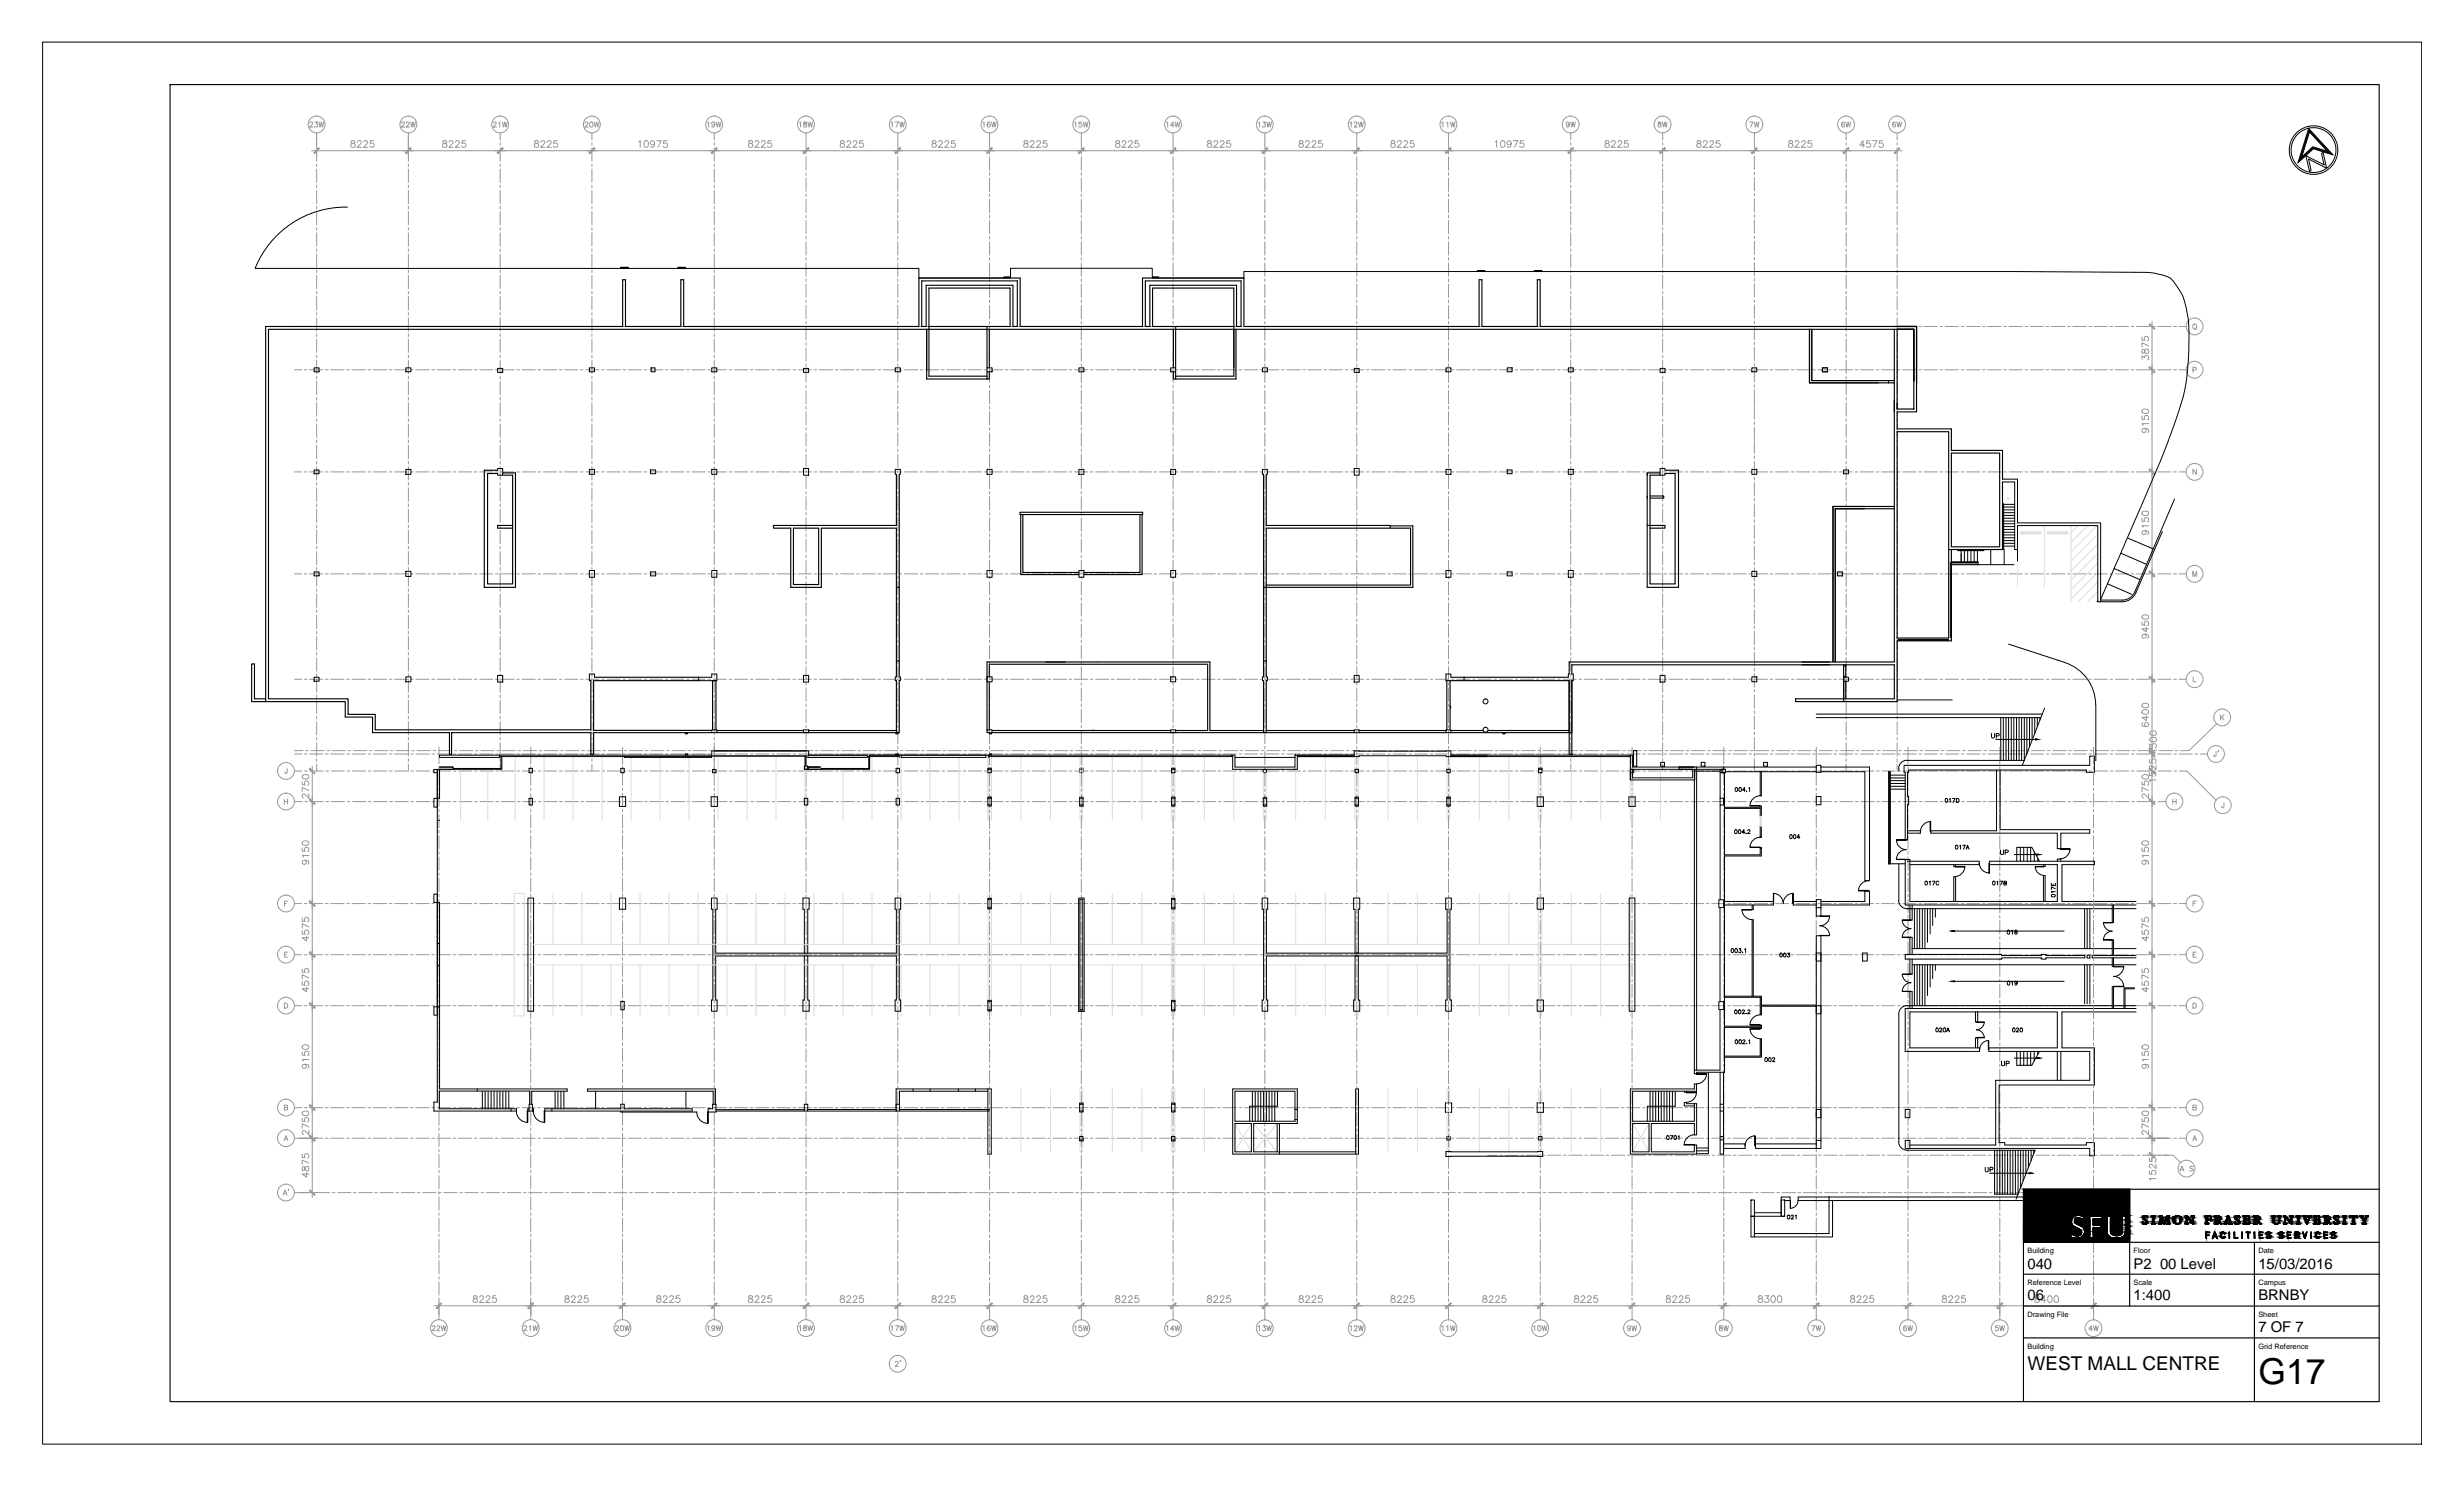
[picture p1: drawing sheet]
<svg xmlns="http://www.w3.org/2000/svg" width="737mm" height="444mm" viewBox="0 0 737 444" stroke-linecap="round" stroke-linejoin="round" font-family="sans-serif">
<defs><g id="words">
<text font-size="10.6" x="675.1" y="413.7">G17</text>
<text font-size="5.7" x="606.1" y="409.5">WEST MALL CENTRE</text>
<g font-size="4.4">
<text x="606.1" y="379.2">040</text>
<text x="637.8" y="379.2">P2 00 Level</text>
<text x="675.1" y="379.2">15/03/2016</text>
<text x="606.1" y="388.7">06</text>
<text x="637.8" y="388.7">1:400</text>
<text x="675.1" y="388.7">BRNBY</text>
<text x="675.1" y="398.1">7 OF 7</text>
</g>
<g font-size="2.2">
<text x="606.1" y="374.5">Building</text>
<text x="637.8" y="374.5">Floor</text>
<text x="675.1" y="374.5">Date</text>
<text x="606.1" y="384.1">Reference Level</text>
<text x="637.8" y="384.1">Scale</text>
<text x="675.1" y="384.1">Campus</text>
<text x="606.1" y="393.6">Drawing File</text>
<text x="675.1" y="393.6">Sheet</text>
<text x="606.1" y="403.1">Building</text>
<text x="675.1" y="403.1">Grid Reference</text>
</g>
</g></defs>
<!-- layer: FP040_P2|SGR -->
<g fill="none" stroke="#989898" stroke-width=".3">
<path d="M94.7 39.7v2.1M122.1 39.7v2.1M149.5 39.7v2.1M177 39.7v2.1M213.5 39.7v2.1M241 39.7v4.8M268.4 39.7v4.8M295.8 39.7v4.8M323.3 39.7v4.8M350.7 39.7v4.8M378.1 39.7v4.8M405.6 39.7v4.8"/>
<path d="M433 39.7v4.8M469.6 39.7v2.1M497 39.7v2.1M524.5 39.7v4.6M551.9 39.7v2.1M567.1 39.7v2.1M94.7 42.6v.8M94.7 44.2v4M94.7 49v.8M94.7 50.6v3.9M94.7 55.3v.8M94.7 56.9v4"/>
<path d="M122.1 42.6v.8M122.1 44.2v4M122.1 49v.8M122.1 50.6v3.9M122.1 55.3v.8M122.1 56.9v4M149.5 42.6v.8M149.5 44.2v4M149.5 49v.8M149.5 50.6v3.9M149.5 55.3v.8M149.5 56.9v4"/>
<path d="M177 42.6v.8M177 44.2v4M177 49v.8M177 50.6v3.9M177 55.3v.8M177 56.9v4M213.5 42.6v.8M213.5 44.2v4M213.5 49v.8M213.5 50.6v3.9M213.5 55.3v.8M213.5 56.9v4"/>
<path d="M241 45.3v.8M241 46.8v4M241 51.6v.8M241 53.2v4M241 58v.8M241 59.5v4M268.4 45.3v.8M268.4 46.8v4M268.4 51.6v.8M268.4 53.2v4M268.4 58v.8M268.4 59.5v4"/>
<path d="M295.8 45.3v.8M295.8 46.9v4M295.8 51.6v.8M295.8 53.2v4M295.8 58v.8M295.8 59.6v4M323.3 45.3v.8M323.3 46.9v4M323.3 51.6v.8M323.3 53.2v4M323.3 58v.8M323.3 59.6v4"/>
<path d="M350.7 45.3v.8M350.7 46.9v4M350.7 51.6v.8M350.7 53.2v4M350.7 58v.8M350.7 59.6v4M378.1 45.3v.8M378.1 46.9v4M378.1 51.6v.8M378.1 53.2v4M378.1 58v.8M378.1 59.6v4"/>
<path d="M405.6 45.3v.8M405.6 46.9v4M405.6 51.6v.8M405.6 53.2v4M405.6 58v.8M405.6 59.6v4M433 45.3v.8M433 46.9v4M433 51.6v.8M433 53.2v4M433 58v.8M433 59.6v4"/>
<path d="M469.6 42.6v.8M469.6 44.2v4M469.6 49v.8M469.6 50.6v3.9M469.6 55.3v.8M469.6 56.9v4M497 42.6v.8M497 44.2v4M497 49v.8M497 50.6v3.9M497 55.3v.8M497 56.9v4"/>
<path d="M524.5 45.1v.8M524.5 46.7v4M524.5 51.5v.8M524.5 53.1v3.9M524.5 57.8v.8M524.5 59.4v4M551.9 42.6v.8M551.9 44.2v4M551.9 49v.8M551.9 50.6v3.9M551.9 55.3v.8M551.9 56.9v4"/>
<path d="M567.1 42.6v.8M567.1 44.2v4M567.1 49v.8M567.1 50.6v3.9M567.1 55.3v.8M567.1 56.9v4M94.7 61.7v.8M94.7 63.3v3.9M94.7 68v.8M94.7 69.6v4M94.7 74.4v.8M94.7 76v3.9"/>
<path d="M122.1 61.7v.8M122.1 63.3v3.9M122.1 68v.8M122.1 69.6v4M122.1 74.4v.8M122.1 76v3.9M149.5 61.7v.8M149.5 63.3v3.9M149.5 68v.8M149.5 69.6v4M149.5 74.4v.8M149.5 76v3.9"/>
<path d="M177 61.7v.8M177 63.3v3.9M177 68v.8M177 69.6v4M177 74.4v.8M177 76v3.9M213.5 61.7v.8M213.5 63.3v3.9M213.5 68v.8M213.5 69.6v4M213.5 74.4v.8M213.5 76v3.9"/>
<path d="M241 64.3v.8M241 65.9v4M241 70.7v.8M241 72.2v4M241 77v.8M241 78.6v4M268.4 64.3v.8M268.4 65.9v4M268.4 70.7v.8M268.4 72.2v4M268.4 77v.8M268.4 78.6v4"/>
<path d="M295.8 64.3v.8M295.8 65.9v4M295.8 70.7v.8M295.8 72.3v4M295.8 77v.8M295.8 78.6v4M323.3 64.3v.8M323.3 65.9v4M323.3 70.7v.8M323.3 72.3v4M323.3 77v.8M323.3 78.6v4"/>
<path d="M350.7 64.3v.8M350.7 65.9v4M350.7 70.7v.8M350.7 72.3v4M350.7 77v.8M350.7 78.6v4M378.1 64.3v.8M378.1 65.9v4M378.1 70.7v.8M378.1 72.3v4M378.1 77v.8M378.1 78.6v4"/>
<path d="M405.6 64.3v.8M405.6 65.9v4M405.6 70.7v.8M405.6 72.3v4M405.6 77v.8M405.6 78.6v4M433 64.3v.8M433 65.9v4M433 70.7v.8M433 72.3v4M433 77v.8M433 78.6v4"/>
<path d="M469.6 61.7v.8M469.6 63.3v3.9M469.6 68v.8M469.6 69.6v4M469.6 74.4v.8M469.6 76v3.9M497 61.7v.8M497 63.3v3.9M497 68v.8M497 69.6v4M497 74.4v.8M497 76v3.9"/>
<path d="M524.5 64.2v.8M524.5 65.8v3.9M524.5 70.5v.8M524.5 72.1v4M524.5 76.9v.8M524.5 78.5v3.9M551.9 61.7v.8M551.9 63.3v3.9M551.9 68v.8M551.9 69.6v4M551.9 74.4v.8M551.9 76v3.9"/>
<path d="M567.1 61.7v.8M567.1 63.3v3.9M567.1 68v.8M567.1 69.6v4M567.1 74.4v.8M567.1 76v3.9M88 97.6h2.2M91 97.6h.8M92.5 97.6h4M94.7 80.7v.8M94.7 82.3v4M94.7 87.1v.8"/>
<path d="M94.7 88.7v3.9M94.7 93.4v.8M94.7 95v4M94.7 99.8v.8M97.3 97.6h.8M98.9 97.6h4M103.7 97.6h.8M105.2 97.6h4M110 97.6h.8M111.6 97.6h4M116.4 97.6h.8M117.9 97.6h4"/>
<path d="M122.1 80.7v.8M122.1 82.3v4M122.1 87.1v.8M122.1 88.7v3.9M122.1 93.4v.8M122.1 95v4M122.1 99.8v.8M122.7 97.6h.8M124.3 97.6h4M129.1 97.6h.8M130.6 97.6h4M135.4 97.6h.8"/>
<path d="M137 97.6h4M141.8 97.6h.8M143.4 97.6h3.9M148.1 97.6h.8M149.5 80.7v.8M149.5 82.3v4M149.5 87.1v.8M149.5 88.7v3.9M149.5 93.4v.8M149.5 95v4M149.5 99.8v.8M149.7 97.6h4"/>
<path d="M154.5 97.6h.8M156.1 97.6h3.9M160.8 97.6h.8M162.4 97.6h4M167.2 97.6h.8M168.8 97.6h3.9M173.5 97.6h.8M175.1 97.6h4M177 80.7v.8M177 82.3v4M177 87.1v.8M177 88.7v3.9"/>
<path d="M177 93.4v.8M177 95v4M177 99.8v.8M179.9 97.6h.8M181.5 97.6h3.9M186.2 97.6h.8M187.8 97.6h4M192.6 97.6h.8M194.2 97.6h3.9M198.9 97.6h.8M200.5 97.6h4M205.3 97.6h.8"/>
<path d="M206.9 97.6h3.9M211.6 97.6h.8M213.2 97.6h4M213.5 80.7v.8M213.5 82.3v4M213.5 87.1v.8M213.5 88.7v3.9M213.5 93.4v.8M213.5 95v4M213.5 99.8v.8M218 97.6h.8M219.6 97.6h3.9"/>
<path d="M224.3 97.6h.8M225.9 97.6h4M230.7 97.6h.8M232.3 97.6h3.9M237 97.6h.8M238.6 97.6h4M241 83.4v.8M241 84.9v4M241 89.7v.8M241 91.3v4M241 96.1v.8M241 97.7v3.9"/>
<path d="M243.4 97.6h.8M245 97.6h3.9M249.7 97.6h.8M251.3 97.6h4M256.1 97.6h.8M257.7 97.6h4M262.4 97.6h.8M264 97.6h4M268.4 83.4v.8M268.4 84.9v4M268.4 89.7v.8M268.4 91.3v4"/>
<path d="M268.4 96.1v.8M268.4 97.7v3.9M268.8 97.6h.8M270.4 97.6h4M275.1 97.6h.8M276.7 97.6h4M281.5 97.6h.8M283.1 97.6h4M287.8 97.6h.8M289.4 97.6h4M294.2 97.6h.8M295.8 97.6h4"/>
<path d="M295.8 83.4v.8M295.8 85v4M295.8 89.7v.8M295.8 91.3v4M295.8 96.1v.8M295.8 97.7v4M300.5 97.6h.8M302.1 97.6h4M306.9 97.6h.8M308.5 97.6h4M313.2 97.6h.8M314.8 97.6h4"/>
<path d="M319.6 97.6h.8M321.2 97.6h4M323.3 83.4v.8M323.3 85v4M323.3 89.7v.8M323.3 91.3v4M323.3 96.1v.8M323.3 97.7v4M325.9 97.6h.8M327.5 97.6h4M332.3 97.6h.8M333.9 97.6h4"/>
<path d="M338.6 97.6h.8M340.2 97.6h4M345 97.6h.8M346.6 97.6h4M350.7 83.4v.8M350.7 85v4M350.7 89.7v.8M350.7 91.3v4M350.7 96.1v.8M350.7 97.7v4M351.3 97.6h.8M352.9 97.6h4"/>
<path d="M357.7 97.6h.8M359.3 97.6h4M364 97.6h.8M365.6 97.6h4M370.4 97.6h.8M372 97.6h4M376.8 97.6h.7M378.1 83.4v.8M378.1 85v4M378.1 89.7v.8M378.1 91.3v4M378.1 96.1v.8"/>
<path d="M378.1 97.7v4M378.3 97.6h4M383.1 97.6h.8M384.7 97.6h4M389.5 97.6h.7M391 97.6h4M395.8 97.6h.8M397.4 97.6h4M402.2 97.6h.7M403.7 97.6h4M405.6 83.4v.8M405.6 85v4"/>
<path d="M405.6 89.7v.8M405.6 91.3v4M405.6 96.1v.8M405.6 97.7v4M408.5 97.6h.8M410.1 97.6h4M414.9 97.6h.7M416.4 97.6h4M421.2 97.6h.8M422.8 97.6h4M427.6 97.6h.7M429.1 97.6h4"/>
<path d="M433 83.4v.8M433 85v4M433 89.7v.8M433 91.3v4M433 96.1v.8M433 97.7v4M433.9 97.6h.8M435.5 97.6h4M440.3 97.6h.7M441.8 97.6h4M446.6 97.6h.8M448.2 97.6h4"/>
<path d="M453 97.6h.7M454.5 97.6h4M459.3 97.6h.8M460.9 97.6h4M465.7 97.6h.7M467.2 97.6h4M469.6 80.7v.8M469.6 82.3v4M469.6 87.1v.8M469.6 88.7v3.9M469.6 93.4v.8M469.6 95v4"/>
<path d="M469.6 99.8v.8M472 97.6h.8M473.6 97.6h4M478.4 97.6h.7M479.9 97.6h4M484.7 97.6h.8M486.3 97.6h4M491.1 97.6h.8M492.6 97.6h4M497 80.7v.8M497 82.3v4M497 87.1v.8"/>
<path d="M497 88.7v3.9M497 93.4v.8M497 95v4M497 99.8v.8M497.4 97.6h.8M499 97.6h4M503.8 97.6h.8M505.3 97.6h4M510.1 97.6h.8M511.7 97.6h4M516.5 97.6h.8M518 97.6h4"/>
<path d="M522.8 97.6h.8M524.4 97.6h4M524.5 83.2v.8M524.5 84.8v4M524.5 89.6v.8M524.5 91.2v3.9M524.5 95.9v.8M524.5 97.5v4M529.2 97.6h.8M530.7 97.6h4M535.5 97.6h.8M537.1 97.6h4"/>
<path d="M541.9 97.6h.8M543.4 97.6h4M548.2 97.6h.8M549.8 97.6h4M551.9 80.7v.8M551.9 82.3v4M551.9 87.1v.8M551.9 88.7v3.9M551.9 93.4v.8M551.9 95v4M551.9 99.8v.8M554.6 97.6h.8"/>
<path d="M556.1 97.6h4M560.9 97.6h.8M562.5 97.6h4M567.1 80.7v.8M567.1 82.3v4M567.1 87.1v.8M567.1 88.7v3.9M567.1 93.4v.8M567.1 95v4M567.1 99.8v.8M567.3 97.6h.8M568.8 97.6h4"/>
<path d="M573.6 97.6h.8M575.2 97.6h4M580 97.6h.8M581.5 97.6h4M586.3 97.6h.8M587.9 97.6h4M592.7 97.6h.8M594.2 97.6h4M599 97.6h.8M600.6 97.6h4M605.4 97.6h.8M607 97.6h3.9"/>
<path d="M611.7 97.6h.8M613.3 97.6h4M618.1 97.6h.8M619.7 97.6h3.9M624.4 97.6h.8M626 97.6h4M630.8 97.6h.8M632.4 97.6h3.9M637.1 97.6h.8M638.7 97.6h4M643.5 97.6h.8M645.1 97.6h3.9"/>
<path d="M649.8 97.6h.8M651.4 97.6h2.2M88 110.5h2.2M91 110.5h.8M92.5 110.5h4M94.7 101.4v3.9M94.7 106.1v.8M94.7 107.7v4M94.7 112.5v.8M94.7 114.1v3.9M94.7 118.8v.8M97.3 110.5h.8"/>
<path d="M98.9 110.5h4M103.7 110.5h.8M105.2 110.5h4M110 110.5h.8M111.6 110.5h4M116.4 110.5h.8M117.9 110.5h4M122.1 101.4v3.9M122.1 106.1v.8M122.1 107.7v4M122.1 112.5v.8M122.1 114.1v3.9"/>
<path d="M122.1 118.8v.8M122.7 110.5h.8M124.3 110.5h4M129.1 110.5h.8M130.6 110.5h4M135.4 110.5h.8M137 110.5h4M141.8 110.5h.8M143.4 110.5h3.9M148.1 110.5h.8M149.5 101.4v3.9M149.5 106.1v.8"/>
<path d="M149.5 107.7v4M149.5 112.5v.8M149.5 114.1v3.9M149.5 118.8v.8M149.7 110.5h4M154.5 110.5h.8M156.1 110.5h3.9M160.8 110.5h.8M162.4 110.5h4M167.2 110.5h.8M168.8 110.5h3.9M173.5 110.5h.8"/>
<path d="M175.1 110.5h4M177 101.4v3.9M177 106.1v.8M177 107.7v4M177 112.5v.8M177 114.1v3.9M177 118.8v.8M179.9 110.5h.8M181.5 110.5h3.9M186.2 110.5h.8M187.8 110.5h4M192.6 110.5h.8"/>
<path d="M194.2 110.5h3.9M198.9 110.5h.8M200.5 110.5h4M205.3 110.5h.8M206.9 110.5h3.9M211.6 110.5h.8M213.2 110.5h4M213.5 101.4v3.9M213.5 106.1v.8M213.5 107.7v4M213.5 112.5v.8M213.5 114.1v3.9"/>
<path d="M213.5 118.8v.8M218 110.5h.8M219.6 110.5h3.9M224.3 110.5h.8M225.9 110.5h4M230.7 110.5h.8M232.3 110.5h3.9M237 110.5h.8M238.6 110.5h4M241 102.4v.8M241 104v4M241 108.8v.8"/>
<path d="M241 110.4v3.9M241 115.1v.8M241 116.7v4M243.4 110.5h.8M245 110.5h3.9M249.7 110.5h.8M251.3 110.5h4M256.1 110.5h.8M257.7 110.5h4M262.4 110.5h.8M264 110.5h4M268.4 102.4v.8"/>
<path d="M268.4 104v4M268.4 108.8v.8M268.4 110.4v3.9M268.4 115.1v.8M268.4 116.7v4M268.8 110.5h.8M270.4 110.5h4M275.1 110.5h.8M276.7 110.5h4M281.5 110.5h.8M283.1 110.5h4M287.8 110.5h.8"/>
<path d="M289.4 110.5h4M294.2 110.5h.8M295.8 110.5h4M295.8 102.4v.8M295.8 104v4M295.8 108.8v.8M295.8 110.4v4M295.8 115.1v.8M295.8 116.7v4M300.5 110.5h.8M302.1 110.5h4M306.9 110.5h.8"/>
<path d="M308.5 110.5h4M313.2 110.5h.8M314.8 110.5h4M319.6 110.5h.8M321.2 110.5h4M323.3 102.4v.8M323.3 104v4M323.3 108.8v.8M323.3 110.4v4M323.3 115.1v.8M323.3 116.7v4M325.9 110.5h.8"/>
<path d="M327.5 110.5h4M332.3 110.5h.8M333.9 110.5h4M338.6 110.5h.8M340.2 110.5h4M345 110.5h.8M346.6 110.5h4M350.7 102.4v.8M350.7 104v4M350.7 108.8v.8M350.7 110.4v4M350.7 115.1v.8"/>
<path d="M350.7 116.7v4M351.3 110.5h.8M352.9 110.5h4M357.7 110.5h.8M359.3 110.5h4M364 110.5h.8M365.6 110.5h4M370.4 110.5h.8M372 110.5h4M376.8 110.5h.7M378.1 102.4v.8M378.1 104v4"/>
<path d="M378.1 108.8v.8M378.1 110.4v4M378.1 115.1v.8M378.1 116.7v4M378.3 110.5h4M383.1 110.5h.8M384.7 110.5h4M389.5 110.5h.7M391 110.5h4M395.8 110.5h.8M397.4 110.5h4M402.2 110.5h.7"/>
<path d="M403.7 110.5h4M405.6 102.4v.8M405.6 104v4M405.6 108.8v.8M405.6 110.4v4M405.6 115.1v.8M405.6 116.7v4M408.5 110.5h.8M410.1 110.5h4M414.9 110.5h.7M416.4 110.5h4M421.2 110.5h.8"/>
<path d="M422.8 110.5h4M427.6 110.5h.7M429.1 110.5h4M433 102.4v.8M433 104v4M433 108.8v.8M433 110.4v4M433 115.1v.8M433 116.7v4M433.9 110.5h.8M435.5 110.5h4M440.3 110.5h.7"/>
<path d="M441.8 110.5h4M446.6 110.5h.8M448.2 110.5h4M453 110.5h.7M454.5 110.5h4M459.3 110.5h.8M460.9 110.5h4M465.7 110.5h.7M467.2 110.5h4M469.6 101.4v3.9M469.6 106.1v.8M469.6 107.7v4"/>
<path d="M469.6 112.5v.8M469.6 114.1v3.9M469.6 118.8v.8M472 110.5h.8M473.6 110.5h4M478.4 110.5h.7M479.9 110.5h4M484.7 110.5h.8M486.3 110.5h4M491.1 110.5h.8M492.6 110.5h4M497 101.4v3.9"/>
<path d="M497 106.1v.8M497 107.7v4M497 112.5v.8M497 114.1v3.9M497 118.8v.8M497.4 110.5h.8M499 110.5h4M503.8 110.5h.8M505.3 110.5h4M510.1 110.5h.8M511.7 110.5h4M516.5 110.5h.8"/>
<path d="M518 110.5h4M522.8 110.5h.8M524.4 110.5h4M524.5 102.3v.8M524.5 103.9v3.9M524.5 108.6v.8M524.5 110.2v4M524.5 115v.8M524.5 116.6v4.6M529.2 110.5h.8M530.7 110.5h4M535.5 110.5h.8"/>
<path d="M537.1 110.5h4M541.9 110.5h.8M543.4 110.5h4M548.2 110.5h.8M549.8 110.5h4M551.9 101.4v3.9M551.9 106.1v.8M551.9 107.7v4M551.9 112.5v.8M551.9 114.1v3.9M551.9 118.8v.8M554.6 110.5h.8"/>
<path d="M556.1 110.5h4M560.9 110.5h.8M562.5 110.5h4M567.1 101.4v3.9M567.1 106.1v.8M567.1 107.7v4M567.1 112.5v.8M567.1 114.1v3.9M567.1 118.8v.8M567.3 110.5h.8M568.8 110.5h4M573.6 110.5h.8"/>
<path d="M575.2 110.5h4M580 110.5h.8M581.5 110.5h4M586.3 110.5h.8M587.9 110.5h4M592.7 110.5h.8M594.2 110.5h4M599 110.5h.8M600.6 110.5h4M605.4 110.5h.8M607 110.5h3.9M611.7 110.5h.8"/>
<path d="M613.3 110.5h4M618.1 110.5h.8M619.7 110.5h3.9M624.4 110.5h.8M626 110.5h4M630.8 110.5h.8M632.4 110.5h3.9M637.1 110.5h.8M638.7 110.5h4M643.5 110.5h.8M645.1 110.5h3.9M649.8 110.5h.8"/>
<path d="M651.4 110.5h2.2M94.7 120.4v4M94.7 125.2v.8M94.7 126.8v3.9M94.7 131.5v.8M94.7 133.1v4M94.7 137.9v.8M94.7 139.5v3.9M122.1 120.4v4M122.1 125.2v.8M122.1 126.8v3.9M122.1 131.5v.8"/>
<path d="M122.1 133.1v4M122.1 137.9v.8M122.1 139.5v3.9M149.5 120.4v4M149.5 125.2v.8M149.5 126.8v3.9M149.5 131.5v.8M149.5 133.1v4M149.5 137.9v.8M149.5 139.5v3.9M177 120.4v4M177 125.2v.8"/>
<path d="M177 126.8v3.9M177 131.5v.8M177 133.1v4M177 137.9v.8M177 139.5v3.9M213.5 120.4v4M213.5 125.2v.8M213.5 126.8v3.9M213.5 131.5v.8M213.5 133.1v4M213.5 137.9v.8M213.5 139.5v3.9"/>
<path d="M241 121.5v.8M241 123.1v3.9M241 127.8v.8M241 129.4v4M241 134.2v.8M241 135.8v3.9M268.4 121.5v.8M268.4 123.1v3.9M268.4 127.8v.8M268.4 129.4v4M268.4 134.2v.8M268.4 135.8v3.9"/>
<path d="M295.8 121.5v.8M295.8 123.1v4M295.8 127.8v.8M295.8 129.4v4M295.8 134.2v.8M295.8 135.8v4M323.3 121.5v.8M323.3 123.1v4M323.3 127.8v.8M323.3 129.4v4M323.3 134.2v.8M323.3 135.8v4"/>
<path d="M350.7 121.5v.8M350.7 123.1v4M350.7 127.8v.8M350.7 129.4v4M350.7 134.2v.8M350.7 135.8v4M378.1 121.5v.8M378.1 123.1v4M378.1 127.8v.8M378.1 129.4v4M378.1 134.2v.8M378.1 135.8v4"/>
<path d="M405.6 121.5v.8M405.6 123.1v4M405.6 127.8v.8M405.6 129.4v4M405.6 134.2v.8M405.6 135.8v4M433 121.5v.8M433 123.1v4M433 127.8v.8M433 129.4v4M433 134.2v.8M433 135.8v4"/>
<path d="M469.6 120.4v4M469.6 125.2v.8M469.6 126.8v3.9M469.6 131.5v.8M469.6 133.1v4M469.6 137.9v.8M469.6 139.5v3.9M497 120.4v4M497 125.2v.8M497 126.8v3.9M497 131.5v.8M497 133.1v4"/>
<path d="M497 137.9v.8M497 139.5v3.9M524.5 121.5v3.8M524.5 126.1v.8M524.5 127.7v3.8M524.5 131.8v3.7M524.5 136.3v.8M524.5 137.9v4M551.9 120.4v4M551.9 125.2v.8M551.9 126.8v3.9M551.9 131.5v.8"/>
<path d="M551.9 133.1v4M551.9 137.9v.8M551.9 139.5v3.9M567.1 120.4v4M567.1 125.2v.8M567.1 126.8v3.9M567.1 131.5v.8M567.1 133.1v4M567.1 137.9v.8M567.1 139.5v3.9M88 141.1h2.2M91 141.1h.8"/>
<path d="M92.5 141.1h4M94.7 144.2v.8M94.7 145.8v4M94.7 150.6v.8M94.7 152.2v3.9M94.7 156.9v.8M94.7 158.5v4M97.3 141.1h.8M98.9 141.1h4M103.7 141.1h.8M105.2 141.1h4M110 141.1h.8"/>
<path d="M111.6 141.1h4M116.4 141.1h.8M117.9 141.1h4M122.1 144.2v.8M122.1 145.8v4M122.1 150.6v.8M122.1 152.2v3.9M122.1 156.9v.8M122.1 158.5v4M122.7 141.1h.8M124.3 141.1h4M129.1 141.1h.8"/>
<path d="M130.6 141.1h4M135.4 141.1h.8M137 141.1h4M141.8 141.1h.8M143.4 141.1h3.9M148.1 141.1h.8M149.5 144.2v.8M149.5 145.8v4M149.5 150.6v.8M149.5 152.2v3.9M149.5 156.9v.8M149.5 158.5v4"/>
<path d="M149.7 141.1h4M154.5 141.1h.8M156.1 141.1h3.9M160.8 141.1h.8M162.4 141.1h4M167.2 141.1h.8M168.8 141.1h3.9M173.5 141.1h.8M175.1 141.1h4M177 144.2v.8M177 145.8v4M177 150.6v.8"/>
<path d="M177 152.2v3.9M177 156.9v.8M177 158.5v4M179.9 141.1h.8M181.5 141.1h3.9M186.2 141.1h.8M187.8 141.1h4M192.6 141.1h.8M194.2 141.1h3.9M198.9 141.1h.8M200.5 141.1h4M205.3 141.1h.8"/>
<path d="M206.9 141.1h3.9M211.6 141.1h.8M213.2 141.1h4M213.5 144.2v.8M213.5 145.8v4M213.5 150.6v.8M213.5 152.2v3.9M213.5 156.9v.8M213.5 158.5v4M218 141.1h.8M219.6 141.1h3.9M224.3 141.1h.8"/>
<path d="M225.9 141.1h4M230.7 141.1h.8M232.3 141.1h3.9M237 141.1h.8M238.6 141.1h4M241 140.5v.8M241 142.1v4M241 146.9v.8M241 148.5v3.9M241 153.2v.8M241 154.8v4M241 159.6v.8"/>
<path d="M243.4 141.1h.8M245 141.1h3.9M249.7 141.1h.8M251.3 141.1h4M256.1 141.1h.8M257.7 141.1h4M262.4 141.1h.8M264 141.1h4M268.4 140.5v.8M268.4 142.1v4M268.4 146.9v.8M268.4 148.5v3.9"/>
<path d="M268.4 153.2v.8M268.4 154.8v4M268.4 159.6v.8M268.8 141.1h.8M270.4 141.1h4M275.1 141.1h.8M276.7 141.1h4M281.5 141.1h.8M283.1 141.1h4M287.8 141.1h.8M289.4 141.1h4M294.2 141.1h.8"/>
<path d="M295.8 141.1h4M295.8 140.6v.7M295.8 142.1v4M295.8 146.9v.8M295.8 148.5v4M295.8 153.3v.7M295.8 154.8v4M295.8 159.6v.8M300.5 141.1h.8M302.1 141.1h4M306.9 141.1h.8M308.5 141.1h4"/>
<path d="M313.2 141.1h.8M314.8 141.1h4M319.6 141.1h.8M321.2 141.1h4M323.3 140.6v.7M323.3 142.1v4M323.3 146.9v.8M323.3 148.5v4M323.3 153.3v.7M323.3 154.8v4M323.3 159.6v.8M325.9 141.1h.8"/>
<path d="M327.5 141.1h4M332.3 141.1h.8M333.9 141.1h4M338.6 141.1h.8M340.2 141.1h4M345 141.1h.8M346.6 141.1h4M350.7 140.6v.7M350.7 142.1v4M350.7 146.9v.8M350.7 148.5v4M350.7 153.3v.7"/>
<path d="M350.7 154.8v4M350.7 159.6v.8M351.3 141.1h.8M352.9 141.1h4M357.7 141.1h.8M359.3 141.1h4M364 141.1h.8M365.6 141.1h4M370.4 141.1h.8M372 141.1h4M376.8 141.1h.7M378.1 140.6v.7"/>
<path d="M378.1 142.1v4M378.1 146.9v.8M378.1 148.5v4M378.1 153.3v.7M378.1 154.8v4M378.1 159.6v.8M378.3 141.1h4M383.1 141.1h.8M384.7 141.1h4M389.5 141.1h.7M391 141.1h4M395.8 141.1h.8"/>
<path d="M397.4 141.1h4M402.2 141.1h.7M403.7 141.1h4M405.6 140.6v.7M405.6 142.1v4M405.6 146.9v.8M405.6 148.5v4M405.6 153.3v.7M405.6 154.8v4M405.6 159.6v.8M408.5 141.1h.8M410.1 141.1h4"/>
<path d="M414.9 141.1h.7M416.4 141.1h4M421.2 141.1h.8M422.8 141.1h4M427.6 141.1h.7M429.1 141.1h4M433 140.6v.7M433 142.1v4M433 146.9v.8M433 148.5v4M433 153.3v.7M433 154.8v4"/>
<path d="M433 159.6v.8M433.9 141.1h.8M435.5 141.1h4M440.3 141.1h.7M441.8 141.1h4M446.6 141.1h.8M448.2 141.1h4M453 141.1h.7M454.5 141.1h4M459.3 141.1h.8M460.9 141.1h4M465.7 141.1h.7"/>
<path d="M467.2 141.1h4M469.6 144.2v.8M469.6 145.8v4M469.6 150.6v.8M469.6 152.2v3.9M469.6 156.9v.8M469.6 158.5v4M472 141.1h.8M473.6 141.1h4M478.4 141.1h.7M479.9 141.1h4M484.7 141.1h.8"/>
<path d="M486.3 141.1h4M491.1 141.1h.8M492.6 141.1h4M497 144.2v.8M497 145.8v4M497 150.6v.8M497 152.2v3.9M497 156.9v.8M497 158.5v4M497.4 141.1h.8M499 141.1h4M503.8 141.1h.8"/>
<path d="M505.3 141.1h4M510.1 141.1h.8M511.7 141.1h4M516.5 141.1h.8M518 141.1h4M522.8 141.1h.8M524.4 141.1h4M524.5 142.6v.8M524.5 144.2v4M524.5 149v.8M524.5 150.6v4M524.5 155.3v.8"/>
<path d="M524.5 156.9v4M529.2 141.1h.8M530.7 141.1h4M535.5 141.1h.8M537.1 141.1h4M541.9 141.1h.8M543.4 141.1h4M548.2 141.1h.8M549.8 141.1h4M551.9 144.2v.8M551.9 145.8v4M551.9 150.6v.8"/>
<path d="M551.9 152.2v3.9M551.9 156.9v.8M551.9 158.5v4M554.6 141.1h.8M556.1 141.1h4M560.9 141.1h.8M562.5 141.1h4M567.1 144.2v.8M567.1 145.8v4M567.1 150.6v.8M567.1 152.2v3.9M567.1 156.9v.8"/>
<path d="M567.1 158.5v4M567.3 141.1h.8M568.8 141.1h4M573.6 141.1h.8M575.2 141.1h4M580 141.1h.8M581.5 141.1h4M586.3 141.1h.8M587.9 141.1h4M592.7 141.1h.8M594.2 141.1h4M599 141.1h.8"/>
<path d="M600.6 141.1h4M605.4 141.1h.8M607 141.1h3.9M611.7 141.1h.8M613.3 141.1h4M618.1 141.1h.8M619.7 141.1h3.9M624.4 141.1h.8M626 141.1h4M630.8 141.1h.8M632.4 141.1h3.9M637.1 141.1h.8"/>
<path d="M638.7 141.1h4M643.5 141.1h.8M645.1 141.1h3.9M649.8 141.1h.8M651.4 141.1h2.2M88 171.5h2.2M91 171.5h.8M92.5 171.5h4M94.7 163.3v.8M94.7 164.9v3.9M94.7 169.6v.8M94.7 171.2v4"/>
<path d="M94.7 176v.8M94.7 177.6v3.9M97.3 171.5h.8M98.9 171.5h4M103.7 171.5h.8M105.2 171.5h4M110 171.5h.8M111.6 171.5h4M116.4 171.5h.8M117.9 171.5h4M122.1 163.3v.8M122.1 164.9v3.9"/>
<path d="M122.1 169.6v.8M122.1 171.2v4M122.1 176v.8M122.1 177.6v3.9M122.7 171.5h.8M124.3 171.5h4M129.1 171.5h.8M130.6 171.5h4M135.4 171.5h.8M137 171.5h4M141.8 171.5h.8M143.4 171.5h3.9"/>
<path d="M148.1 171.5h.8M149.5 163.3v.8M149.5 164.9v3.9M149.5 169.6v.8M149.5 171.2v4M149.5 176v.8M149.5 177.6v3.9M149.7 171.5h4M154.5 171.5h.8M156.1 171.5h3.9M160.8 171.5h.8M162.4 171.5h4"/>
<path d="M167.2 171.5h.8M168.8 171.5h3.9M173.5 171.5h.8M175.1 171.5h4M177 163.3v.8M177 164.9v3.9M177 169.6v.8M177 171.2v4M177 176v.8M177 177.6v3.9M179.9 171.5h.8M181.5 171.5h3.9"/>
<path d="M186.2 171.5h.8M187.8 171.5h4M192.6 171.5h.8M194.2 171.5h3.9M198.9 171.5h.8M200.5 171.5h4M205.3 171.5h.8M206.9 171.5h3.9M211.6 171.5h.8M213.2 171.5h4M213.5 163.3v.8M213.5 164.9v3.9"/>
<path d="M213.5 169.6v.8M213.5 171.2v4M213.5 176v.8M213.5 177.6v3.9M218 171.5h.8M219.6 171.5h3.9M224.3 171.5h.8M225.9 171.5h4M230.7 171.5h.8M232.3 171.5h3.9M237 171.5h.8M238.6 171.5h4"/>
<path d="M241 161.2v3.9M241 165.9v.8M241 167.5v4M241 172.3v.8M241 173.9v3.9M241 178.6v.8M243.4 171.5h.8M245 171.5h3.9M249.7 171.5h.8M251.3 171.5h4M256.1 171.5h.8M257.7 171.5h4"/>
<path d="M262.4 171.5h.8M264 171.5h4M268.4 161.2v3.9M268.4 165.9v.8M268.4 167.5v4M268.4 172.3v.8M268.4 173.9v3.9M268.4 178.6v.8M268.8 171.5h.8M270.4 171.5h4M275.1 171.5h.8M276.7 171.5h4"/>
<path d="M281.5 171.5h.8M283.1 171.5h4M287.8 171.5h.8M289.4 171.5h4M294.2 171.5h.8M295.8 167.5v4h4M295.8 161.2v4M295.8 166v.7M295.8 172.3v.8M295.8 173.9v4M295.8 178.7v.7M300.5 171.5h.8"/>
<path d="M302.1 171.5h4M306.9 171.5h.8M308.5 171.5h4M313.2 171.5h.8M314.8 171.5h4M319.6 171.5h.8M321.2 171.5h4M323.3 161.2v4M323.3 166v.7M323.3 167.5v4M323.3 172.3v.8M323.3 173.9v4"/>
<path d="M323.3 178.7v.7M325.9 171.5h.8M327.5 171.5h4M332.3 171.5h.8M333.9 171.5h4M338.6 171.5h.8M340.2 171.5h4M345 171.5h.8M346.6 171.5h4M350.7 161.2v4M350.7 166v.7M350.7 167.5v4"/>
<path d="M350.7 172.3v.8M350.7 173.9v4M350.7 178.7v.7M351.3 171.5h.8M352.9 171.5h4M357.7 171.5h.8M359.3 171.5h4M364 171.5h.8M365.6 171.5h4M370.4 171.5h.8M372 171.5h4M376.8 171.5h.7"/>
<path d="M378.1 161.2v4M378.1 166v.7M378.1 167.5v4M378.1 172.3v.8M378.1 173.9v4M378.1 178.7v.7M378.3 171.5h4M383.1 171.5h.8M384.7 171.5h4M389.5 171.5h.7M391 171.5h4M395.8 171.5h.8"/>
<path d="M397.4 171.5h4M402.2 171.5h.7M403.7 171.5h4M405.6 161.2v4M405.6 166v.7M405.6 167.5v4M405.6 172.3v.8M405.6 173.9v4M405.6 178.7v.7M408.5 171.5h.8M410.1 171.5h4M414.9 171.5h.7"/>
<path d="M416.4 171.5h4M421.2 171.5h.8M422.8 171.5h4M427.6 171.5h.7M429.1 171.5h4M433 161.2v4M433 166v.7M433 167.5v4M433 172.3v.8M433 173.9v4M433 178.7v.7M433.9 171.5h.8"/>
<path d="M435.5 171.5h4M440.3 171.5h.7M441.8 171.5h4M446.6 171.5h.8M448.2 171.5h4M453 171.5h.7M454.5 171.5h4M459.3 171.5h.8M460.9 171.5h4M465.7 171.5h.7M467.2 171.5h4M469.6 163.3v.8"/>
<path d="M469.6 164.9v3.9M469.6 169.6v.8M469.6 171.2v4M469.6 176v.8M469.6 177.6v3.9M472 171.5h.8M473.6 171.5h4M478.4 171.5h.7M479.9 171.5h4M484.7 171.5h.8M486.3 171.5h4M491.1 171.5h.8"/>
<path d="M492.6 171.5h4M497 163.3v.8M497 164.9v3.9M497 169.6v.8M497 171.2v4M497 176v.8M497 177.6v3.9M497.4 171.5h.8M499 171.5h4M503.8 171.5h.8M505.3 171.5h4M510.1 171.5h.8"/>
<path d="M511.7 171.5h4M516.5 171.5h.8M518 171.5h4M522.8 171.5h.8M524.4 171.5h4M524.5 161.7v.8M524.5 163.3v4M524.5 168v.8M524.5 169.6v4M524.5 174.4v.8M524.5 176v4M529.2 171.5h.8"/>
<path d="M530.7 171.5h4M535.5 171.5h.8M537.1 171.5h4M541.9 171.5h.8M543.4 171.5h4M548.2 171.5h.8M549.8 171.5h4M551.9 163.3v.8M551.9 164.9v3.9M551.9 169.6v.8M551.9 171.2v4M551.9 176v.8"/>
<path d="M551.9 177.6v3.9M554.6 171.5h.8M556.1 171.5h4M560.9 171.5h.8M562.5 171.5h4M567.1 163.3v.8M567.1 164.9v3.9M567.1 169.6v.8M567.1 171.2v4M567.1 176v.8M567.1 177.6v3.9M567.3 171.5h.8"/>
<path d="M568.8 171.5h4M573.6 171.5h.8M575.2 171.5h4M580 171.5h.8M581.5 171.5h4M586.3 171.5h.8M587.9 171.5h4M592.7 171.5h.8M594.2 171.5h4M599 171.5h.8M600.6 171.5h4M605.4 171.5h.8"/>
<path d="M607 171.5h3.9M611.7 171.5h.8M613.3 171.5h4M618.1 171.5h.8M619.7 171.5h3.9M624.4 171.5h.8M626 171.5h4M630.8 171.5h.8M632.4 171.5h3.9M637.1 171.5h.8M638.7 171.5h4M643.5 171.5h.8"/>
<path d="M645.1 171.5h3.9M649.8 171.5h.8M651.4 171.5h2.2M94.7 182.3v.8M94.7 183.9v4M94.7 188.7v.8M94.7 190.3v3.9M94.7 195v.8M94.7 196.6v4M122.1 182.3v.8M122.1 183.9v4M122.1 188.7v.8"/>
<path d="M122.1 190.3v3.9M122.1 195v.8M122.1 196.6v4M149.5 182.3v.8M149.5 183.9v4M149.5 188.7v.8M149.5 190.3v3.9M149.5 195v.8M149.5 196.6v4M177 182.3v.8M177 183.9v4M177 188.7v.8"/>
<path d="M177 190.3v3.9M177 195v.8M177 196.6v4M213.5 182.3v.8M213.5 183.9v4M213.5 188.7v.8M213.5 190.3v3.9M213.5 195v.8M213.5 196.6v4M241 180.2v4M241 185v.8M241 186.6v3.9"/>
<path d="M241 191.3v.8M241 192.9v4M241 197.7v.8M241 199.3v4M268.4 180.2v4M268.4 185v.8M268.4 186.6v3.9M268.4 191.3v.8M268.4 192.9v4M268.4 197.7v.8M268.4 199.3v4M295.8 180.2v4"/>
<path d="M295.8 185v.8M295.8 186.6v4M295.8 191.4v.7M295.8 192.9v4M295.8 197.7v.8M295.8 199.3v4M323.3 180.2v4M323.3 185v.8M323.3 186.6v4M323.3 191.4v.7M323.3 192.9v4M323.3 197.7v.8"/>
<path d="M323.3 199.3v4M350.7 180.2v4M350.7 185v.8M350.7 186.6v4M350.7 191.4v.7M350.7 192.9v4M350.7 197.7v.8M350.7 199.3v4M378.1 180.2v4M378.1 185v.8M378.1 186.6v4M378.1 191.4v.7"/>
<path d="M378.1 192.9v4M378.1 197.7v.8M378.1 199.3v4M405.6 180.2v4M405.6 185v.8M405.6 186.6v4M405.6 191.4v.7M405.6 192.9v4M405.6 197.7v.8M405.6 199.3v4M433 180.2v4M433 185v.8"/>
<path d="M433 186.6v4M433 191.4v.7M433 192.9v4M433 197.7v.8M433 199.3v4M469.6 182.3v.8M469.6 183.9v4M469.6 188.7v.8M469.6 190.3v3.9M469.6 195v.8M469.6 196.6v4M497 182.3v.8"/>
<path d="M497 183.9v4M497 188.7v.8M497 190.3v3.9M497 195v.8M497 196.6v4M524.5 180.7v.8M524.5 182.3v4M524.5 187.1v.8M524.5 188.7v4M524.5 193.4v.8M524.5 195v4M524.5 199.8v.8"/>
<path d="M551.9 182.3v.8M551.9 183.9v4M551.9 188.7v.8M551.9 190.3v3.9M551.9 195v.8M551.9 196.6v4M567.1 182.3v.8M567.1 183.9v4M567.1 188.7v.8M567.1 190.3v3.9M567.1 195v.8M567.1 196.6v4"/>
<path d="M88 203h2.2M91 203h.8M92.5 203h4M94.7 201.4v.8M94.7 203v3.9M94.7 207.7v.8M94.7 209.4v3.9M94.7 214.1v.8M94.7 215.7v3.9M97.3 203h.8M98.9 203h4M103.7 203h.8"/>
<path d="M105.2 203h4M110 203h.8M111.6 203h4M116.4 203h.8M117.9 203h4M122.1 201.4v.8M122.1 203v3.9M122.1 207.7v.8M122.1 209.4v3.9M122.1 214.1v.8M122.1 215.7v3.9M122.7 203h.8"/>
<path d="M124.3 203h4M129.1 203h.8M130.6 203h4M135.4 203h.8M137 203h4M141.8 203h.8M143.4 203h3.9M148.1 203h.8M149.5 201.4v.8M149.5 203v3.9M149.5 207.7v.8M149.5 209.4v3.9"/>
<path d="M149.5 214.1v.8M149.5 215.7v3.9M149.7 203h4M154.5 203h.8M156.1 203h3.9M160.8 203h.8M162.4 203h4M167.2 203h.8M168.8 203h3.9M173.5 203h.8M175.1 203h4M177 201.4v.8"/>
<path d="M177 203v3.9M177 207.7v.8M177 209.4v3.9M177 214.1v.8M177 215.7v3.9M179.9 203h.8M181.5 203h3.9M186.2 203h.8M187.8 203h4M192.6 203h.8M194.2 203h3.9M198.9 203h.8"/>
<path d="M200.5 203h4M205.3 203h.8M206.9 203h3.9M211.6 203h.8M213.2 203h4M213.5 201.4v.8M213.5 203v3.9M213.5 207.7v.8M213.5 209.4v3.9M213.5 214.1v.8M213.5 215.7v3.9M218 203h.8"/>
<path d="M219.6 203h3.9M224.3 203h.8M225.9 203h4M230.7 203h.8M232.3 203h3.9M237 203h.8M238.6 203h4M241 204v.8M241 205.6v4M241 210.4v.8M241 212v4M241 216.7v.8"/>
<path d="M241 218.3v4M243.4 203h.8M245 203h3.9M249.7 203h.8M251.3 203h4M256.1 203h.8M257.7 203h4M262.4 203h.8M264 203h4M268.4 204v.8M268.4 205.6v4M268.4 210.4v.8"/>
<path d="M268.4 212v4M268.4 216.7v.8M268.4 218.3v4M268.8 203h.8M270.4 203h4M275.1 203h.8M276.7 203h4M281.5 203h.8M283.1 203h4M287.8 203h.8M289.4 203h4M294.2 203h.8"/>
<path d="M295.8 203h4M295.8 204.1v.7M295.8 205.6v4M295.8 210.4v.8M295.8 212v4M295.8 216.8v.7M295.8 218.3v4M300.5 203h.8M302.1 203h4M306.9 203h.8M308.5 203h4M313.2 203h.8"/>
<path d="M314.8 203h4M319.6 203h.8M321.2 203h4M323.3 204.1v.7M323.3 205.6v4M323.3 210.4v.8M323.3 212v4M323.3 216.8v.7M323.3 218.3v4M325.9 203h.8M327.5 203h4M332.3 203h.8"/>
<path d="M333.9 203h4M338.6 203h.8M340.2 203h4M345 203h.8M346.6 203h4M350.7 204.1v.7M350.7 205.6v4M350.7 210.4v.8M350.7 212v4M350.7 216.8v.7M350.7 218.3v4M351.3 203h.8"/>
<path d="M352.9 203h4M357.7 203h.8M359.3 203h4M364 203h.8M365.6 203h4M370.4 203h.8M372 203h4M376.8 203h.7M378.1 204.1v.7M378.1 205.6v4M378.1 210.4v.8M378.1 212v4"/>
<path d="M378.1 216.8v.7M378.1 218.3v4M378.3 203h4M383.1 203h.8M384.7 203h4M389.5 203h.7M391 203h4M395.8 203h.8M397.4 203h4M402.2 203h.7M403.7 203h4M405.6 204.1v.7"/>
<path d="M405.6 205.6v4M405.6 210.4v.8M405.6 212v4M405.6 216.8v.7M405.6 218.3v4M408.5 203h.8M410.1 203h4M414.9 203h.7M416.4 203h4M421.2 203h.8M422.8 203h4M427.6 203h.7"/>
<path d="M429.1 203h4M433 204.1v.7M433 205.6v4M433 210.4v.8M433 212v4M433 216.8v.7M433 218.3v4M433.9 203h.8M435.5 203h4M440.3 203h.7M441.8 203h4M446.6 203h.8"/>
<path d="M448.2 203h4M453 203h.7M454.5 203h4M459.3 203h.8M460.9 203h4M465.7 203h.7M467.2 203h4M469.6 201.4v.8M469.6 203v3.9M469.6 207.7v.8M469.6 209.4v3.9M469.6 214.1v.8"/>
<path d="M469.6 215.7v3.9M472 203h.8M473.6 203h4M478.4 203h.7M479.9 203h4M484.7 203h.8M486.3 203h4M491.1 203h.8M492.6 203h4M497 201.4v.8M497 203v3.9M497 207.7v.8"/>
<path d="M497 209.4v3.9M497 214.1v.8M497 215.7v3.9M497.4 203h.8M499 203h4M503.8 203h.8M505.3 203h4M510.1 203h.8M511.7 203h4M516.5 203h.8M518 203h4M522.8 203h.8"/>
<path d="M524.4 203h4M524.5 201.4v4M524.5 206.1v.8M524.5 207.7v4M524.5 212.5v.8M524.5 214.1v4M524.5 218.8v.8M529.2 203h.8M530.7 203h4M535.5 203h.8M537.1 203h4M541.9 203h.8"/>
<path d="M543.4 203h4M548.2 203h.8M549.8 203h4M551.9 201.4v.8M551.9 203v3.9M551.9 207.7v.8M551.9 209.4v3.9M551.9 214.1v.8M551.9 215.7v3.9M554.6 203h.8M556.1 203h4M560.9 203h.8"/>
<path d="M562.5 203h4M567.1 201.4v.8M567.1 203v3.9M567.1 207.7v.8M567.1 209.4v3.9M567.1 214.1v.8M567.1 215.7v3.9M567.3 203h.8M568.8 203h4M573.6 203h.8M575.2 203h4M580 203h.8"/>
<path d="M581.5 203h4M586.3 203h.8M587.9 203h4M592.7 203h.8M594.2 203h4M599 203h.8M600.6 203h4M605.4 203h.8M607 203h3.9M611.7 203h.8M613.3 203h4M618.1 203h.8"/>
<path d="M619.7 203h3.9M624.4 203h.8M626 203h4M630.8 203h.8M632.4 203h3.9M637.1 203h.8M638.7 203h4M643.5 203h.8M645.1 203h3.9M649.8 203h.8M651.4 203h2.2M88 239.6h2.3"/>
<path d="M88 224.4h2.6M88 230.5h2.3M88 225.4h2.2M91 225.4h.8M91.1 230.5h.8M91.1 239.6h.8M91.4 224.4h.8M92.6 225.4h4M92.6 230.5h4M92.7 239.6h3.9M93 224.4h3.9M94.7 220.4v.8"/>
<path d="M94.7 222.1v3.9M94.7 226.8v.8M94.7 228.4v2.1M97.3 225.4h.8M97.4 230.5h.8M97.5 239.6h.8M97.7 224.4h.8M98.9 225.4h4M99 230.5h4M99.1 239.6h3.9M99.3 224.4h4M103.7 225.4h.8"/>
<path d="M103.8 230.5h.8M103.8 239.6h.8M104.1 224.4h.8M105.3 225.4h4M105.3 230.5h4M105.4 239.6h3.9M105.7 224.4h3.9M110.1 225.4h.7M110.1 230.5h.8M110.2 239.6h.8M110.4 224.4h.8M111.6 225.4h4"/>
<path d="M111.7 230.5h4M111.8 239.6h3.9M112 224.4h4M116.4 225.4h.8M116.5 230.5h.8M116.5 239.6h.8M116.8 224.4h.8M118 225.4h4M118 230.5h4M118.1 239.6h4M118.4 224.4h3.9M122.1 220.4v.8"/>
<path d="M122.1 222.1v3.9M122.1 226.8v.8M122.1 228.4v2.1M122.8 225.4h.7M122.8 230.5h.8M122.9 239.6h.8M123.1 224.4h.8M124.3 225.4h4M124.4 230.5h4M124.5 239.6h3.9M124.7 224.4h4M129.1 225.4h.8"/>
<path d="M129.2 230.5h.8M129.2 239.6h.8M129.5 224.4h.8M130.7 225.4h4M130.7 230.5h4M130.8 239.6h4M131.1 224.4h3.9M131.2 223.4v5M131.2 229.2v.8M131.2 230.8v3.9M131.2 235.5v.8M131.2 237.1v4"/>
<path d="M135.5 225.4h.7M135.5 230.5h.8M135.6 239.6h.8M135.8 224.4h.8M137 225.4h4M137.1 230.5h4M137.2 239.6h3.9M137.4 224.4h4M141.8 225.4h.8M141.9 230.5h.8M141.9 239.6h.8M142.2 224.4h.8"/>
<path d="M143.4 225.4h4M143.4 230.5h4M143.5 239.6h4M143.8 224.4h3.9M148.2 225.4h.7M148.2 230.5h.8M148.3 239.6h.8M148.5 224.4h.8M149.5 220.4v.8M149.5 222.1v3.9M149.5 226.8v.8M149.5 228.4v2.1"/>
<path d="M149.7 225.4h4M149.8 230.5h4M149.9 239.6h3.9M150.1 224.4h4M154.5 225.4h.8M154.6 230.5h.8M154.6 239.6h.8M154.9 224.4h.8M156.1 225.4h4M156.2 230.5h3.9M156.2 239.6h4M156.5 224.4h3.9"/>
<path d="M158.7 223.4v5M158.7 229.2v.8M158.7 230.8v3.9M158.7 235.5v.8M158.7 237.1v4M160.9 225.4h.7M160.9 230.5h.8M161 239.6h.8M161.2 224.4h.8M162.4 225.4h4M162.5 230.5h4M162.6 239.6h3.9"/>
<path d="M162.8 224.4h4M167.2 225.4h.8M167.3 230.5h.8M167.3 239.6h.8M167.6 224.4h.8M168.8 225.4h4M168.9 230.5h3.9M168.9 239.6h4M169.2 224.4h3.9M173.6 225.4h.7M173.6 230.5h.8M173.7 239.6h.8"/>
<path d="M173.9 224.4h.8M175.1 225.4h4M175.2 230.5h4M175.3 239.6h3.9M175.5 224.4h4M177 220.4v.8M177 222.1v3.9M177 226.8v.8M177 228.4v2.1M179.9 225.4h.8M180 230.5h.8M180 239.6h.8"/>
<path d="M180.3 224.4h.8M181.5 225.4h4M181.6 230.5h3.9M181.6 239.6h4M181.9 224.4h3.9M186.1 223.4v5M186.1 229.2v.8M186.1 230.8v3.9M186.1 235.5v.8M186.1 237.1v4M186.3 225.4h.7M186.3 230.5h.8"/>
<path d="M186.4 239.6h.8M186.6 224.4h.8M187.8 225.4h4M187.9 230.5h4M188 239.6h3.9M188.2 224.4h4M192.6 225.4h.8M192.7 230.5h.8M192.7 239.6h.8M193 224.4h.8M194.2 225.4h4M194.3 230.5h3.9"/>
<path d="M194.3 239.6h4M194.6 224.4h3.9M199 225.4h.7M199 230.5h.8M199.1 239.6h.8M199.3 224.4h.8M200.5 225.4h4M200.6 230.5h4M200.7 239.6h3.9M200.9 224.4h4M205.3 225.4h.8M205.4 230.5h.8"/>
<path d="M205.4 239.6h.8M205.7 224.4h.8M206.9 225.4h4M207 230.5h3.9M207 239.6h4M207.3 224.4h3.9M211.7 225.4h.7M211.7 230.5h.8M211.8 239.6h.8M212 224.4h.8M213.2 225.4h4M213.3 230.5h4"/>
<path d="M213.4 239.6h3.9M213.5 220.4v.8M213.5 222.1v8.4M213.5 230.8v3.9M213.5 235.5v.8M213.5 237.1v4M213.6 224.4h4M218 225.4h.8M218.1 230.5h.8M218.1 239.6h.8M218.4 224.4h.8M219.6 225.4h4"/>
<path d="M219.7 230.5h3.9M219.7 239.6h4M220 224.4h3.9M224.4 225.4h.8M224.4 230.5h.8M224.5 239.6h.8M224.7 224.4h.8M225.9 225.4h4M226 230.5h4M226.1 239.6h3.9M226.3 224.4h4M230.7 225.4h.8"/>
<path d="M230.8 230.5h.8M230.8 239.6h.8M231.1 224.4h.8M232.3 225.4h4M232.4 230.5h3.9M232.4 239.6h4M232.7 224.4h3.9M237.1 225.4h.8M237.1 230.5h.8M237.2 239.6h.8M237.4 224.4h.8M238.6 225.4h4"/>
<path d="M238.7 230.5h4M238.8 239.6h3.9M239 224.4h4M241 223.1v.8M241 224.7v4M241 229.4v.8M241 231v4M241 235.8v.8M241 237.4v4M243.4 225.4h.8M243.5 230.5h.8M243.5 239.6h.8"/>
<path d="M243.8 224.4h.8M245 225.4h4M245.1 230.5h3.9M245.1 239.6h4M245.4 224.4h3.9M249.8 225.4h.8M249.8 230.5h.8M249.9 239.6h.8M250.1 224.4h.8M251.3 225.4h4M251.4 230.5h4M251.5 239.6h3.9"/>
<path d="M251.7 224.4h4M256.1 225.4h.8M256.2 230.5h.8M256.2 239.6h.8M256.5 224.4h.8M257.7 225.4h4M257.8 230.5h3.9M257.8 239.6h4M258.1 224.4h3.9M262.5 225.4h.8M262.5 230.5h.8M262.6 239.6h.8"/>
<path d="M262.8 224.4h.8M264 225.4h4M264.1 230.5h4M264.2 239.6h3.9M264.4 224.4h4M268.4 223.1v.8M268.4 224.7v4M268.4 229.4v.8M268.4 231v4M268.4 235.8v.8M268.4 237.4v4M268.8 225.4h.8"/>
<path d="M268.9 230.5h.8M268.9 239.6h.8M269.2 224.4h.8M270.4 225.4h4M270.5 230.5h3.9M270.5 239.6h4M270.8 224.4h3.9M275.2 225.4h.8M275.2 230.5h.8M275.3 239.6h.8M275.5 224.4h.8M276.7 225.4h4"/>
<path d="M276.8 230.5h4M276.9 239.6h3.9M277.1 224.4h4M281.5 225.4h.8M281.6 230.5h.8M281.6 239.6h.8M281.9 224.4h.8M283.1 225.4h4M283.2 230.5h3.9M283.2 239.6h4M283.5 224.4h3.9M287.9 225.4h.8"/>
<path d="M287.9 230.5h.8M288 239.6h.8M288.2 224.4h.8M289.4 225.4h4M289.5 230.5h4M289.6 239.6h3.9M289.8 224.4h4M294.2 225.4h.8M294.3 230.5h.8M294.3 239.6h.8M294.6 224.4h.8M295.8 225.4h4"/>
<path d="M295.8 223.1v.8M295.8 224.7v4M295.8 229.5v.7M295.8 231v4M295.8 235.8v.8M295.8 237.4v4M295.9 230.5h3.9M295.9 239.6h4M296.2 224.4h3.9M300.6 225.4h.8M300.6 230.5h.8M300.7 239.6h.8"/>
<path d="M300.9 224.4h.8M302.1 225.4h4M302.2 230.5h4M302.3 239.6h3.9M302.5 224.4h4M306.9 225.4h.8M307 230.5h.8M307 239.6h.8M307.3 224.4h.8M308.5 225.4h4M308.6 230.5h3.9M308.6 239.6h4"/>
<path d="M308.9 224.4h3.9M313.3 225.4h.8M313.3 230.5h.8M313.4 239.6h.8M313.6 224.4h.8M314.8 225.4h4M314.9 230.5h4M315 239.6h3.9M315.2 224.4h4M319.6 225.4h.8M319.7 230.5h.8M319.7 239.6h.8"/>
<path d="M320 224.4h.8M321.2 225.4h4M321.3 230.5h3.9M321.3 239.6h4M321.6 224.4h3.9M323.3 223.1v.8M323.3 224.7v4M323.3 229.5v.7M323.3 231v4M323.3 235.8v.8M323.3 237.4v4M326 225.4h.8"/>
<path d="M326 230.5h.8M326.1 239.6h.8M326.3 224.4h.8M327.5 225.4h4M327.6 230.5h4M327.7 239.6h3.9M327.9 224.4h4M332.3 225.4h.8M332.4 230.5h.8M332.4 239.6h.8M332.7 224.4h.8M333.9 225.4h4"/>
<path d="M334 230.5h3.9M334 239.6h4M334.3 224.4h3.9M338.7 225.4h.8M338.7 230.5h.8M338.8 239.6h.8M339 224.4h.8M340.3 225.4h3.9M340.3 230.5h4M340.4 239.6h3.9M340.6 224.4h4M345 225.4h.8"/>
<path d="M345.1 230.5h.8M345.1 239.6h.8M345.4 224.4h.8M346.6 225.4h4M346.7 230.5h3.9M346.7 239.6h4M347 224.4h3.9M350.7 223.1v.8M350.7 224.7v4M350.7 229.5v.7M350.7 231v4M350.7 235.8v.8"/>
<path d="M350.7 237.4v4M351.4 225.4h.8M351.4 230.5h.8M351.5 239.6h.8M351.7 224.4h.8M353 225.4h3.9M353 230.5h4M353.1 239.6h3.9M353.3 224.4h4M357.7 225.4h.8M357.8 230.5h.8M357.8 239.6h.8"/>
<path d="M358.1 224.4h.8M359.3 225.4h4M359.4 230.5h3.9M359.4 239.6h4M359.7 224.4h3.9M364.1 225.4h.8M364.1 230.5h.8M364.2 239.6h.8M364.4 224.4h.8M365.7 225.4h3.9M365.7 230.5h4M365.8 239.6h3.9"/>
<path d="M366 224.4h4M370.4 225.4h.8M370.5 230.5h.8M370.5 239.6h.8M370.8 224.4h.8M372 225.4h4M372.1 230.5h3.9M372.1 239.6h4M372.4 224.4h3.9M376.8 225.4h.8M376.8 230.5h.8M376.9 239.6h.8"/>
<path d="M377.1 224.4h.8M378.1 223.1v.8M378.1 224.7v4M378.1 229.5v.7M378.1 231v4M378.1 235.8v.8M378.1 237.4v4M378.4 225.4h3.9M378.4 230.5h4M378.5 239.6h3.9M378.7 224.4h4M383.1 225.4h.8"/>
<path d="M383.2 230.5h.8M383.2 239.6h.8M383.5 224.4h.8M384.7 225.4h4M384.8 230.5h3.9M384.8 239.6h4M385.1 224.4h3.9M389.5 225.4h.8M389.6 230.5h.7M389.6 239.6h.8M389.8 224.4h.8M391.1 225.4h3.9"/>
<path d="M391.1 230.5h4M391.2 239.6h3.9M391.4 224.4h4M395.8 225.4h.8M395.9 230.5h.8M395.9 239.6h.8M396.2 224.4h.8M397.4 225.4h4M397.5 230.5h3.9M397.5 239.6h4M397.8 224.4h3.9M402.2 225.4h.8"/>
<path d="M402.3 230.5h.7M402.3 239.6h.8M402.5 224.4h.8M403.8 225.4h3.9M403.8 230.5h4M403.9 239.6h3.9M404.1 224.4h4M405.6 223.1v.8M405.6 224.7v4M405.6 229.5v.7M405.6 231v4M405.6 235.8v.8"/>
<path d="M405.6 237.4v4M408.5 225.4h.8M408.6 230.5h.8M408.6 239.6h.8M408.9 224.4h.8M410.1 225.4h4M410.2 230.5h3.9M410.2 239.6h4M410.5 224.4h3.9M414.9 225.4h.8M415 230.5h.7M415 239.6h.8"/>
<path d="M415.2 224.4h.9M416.5 225.4h3.9M416.5 230.5h4M416.6 239.6h3.9M416.8 224.4h4M421.2 225.4h.8M421.3 230.5h.8M421.3 239.6h.8M421.6 224.4h.8M422.8 225.4h4M422.9 230.5h3.9M422.9 239.6h4"/>
<path d="M423.2 224.4h3.9M427.6 225.4h.8M427.7 230.5h.7M427.7 239.6h.8M427.9 224.4h.9M429.2 225.4h3.9M429.2 230.5h4M429.3 239.6h3.9M429.5 224.4h4M433 223.1v.8M433 224.7v4M433 229.5v.7"/>
<path d="M433 231v4M433 235.8v.8M433 237.4v4M433.9 225.4h.8M434 230.5h.8M434 239.6h.8M434.3 224.4h.8M435.5 225.4h4M435.6 230.5h3.9M435.6 239.6h4M435.9 224.4h3.9M440.3 225.4h.8"/>
<path d="M440.4 230.5h.7M440.4 239.6h.8M440.6 224.4h.9M441.9 225.4h3.9M441.9 230.5h4M442 239.6h3.9M442.2 224.4h4M446.6 225.4h.8M446.7 230.5h.8M446.7 239.6h.8M447 224.4h.8M448.2 225.4h4"/>
<path d="M448.3 230.5h3.9M448.3 239.6h4M448.6 224.4h3.9M453 225.4h.8M453.1 230.5h.7M453.1 239.6h.8M453.3 224.4h.9M454.6 225.4h4M454.6 230.5h4M454.7 239.6h3.9M454.9 224.4h4M459.3 225.4h.8"/>
<path d="M459.4 230.5h.8M459.4 239.6h.8M459.7 224.4h.8M460.5 223.4v5M460.5 229.2v.8M460.5 230.8v4M460.5 235.6v.7M460.5 237.1v4M460.9 225.4h4M461 230.5h3.9M461 239.6h4M461.3 224.4h3.9"/>
<path d="M465.7 225.4h.8M465.8 230.5h.7M465.8 239.6h.8M466 224.4h.9M467.3 225.4h4M467.3 230.5h4M467.4 239.6h3.9M467.6 224.4h4M469.6 220.4v.8M469.6 222.1v3.9M469.6 226.8v.8M469.6 228.4v2.1"/>
<path d="M472 225.4h.8M472.1 230.5h.8M472.1 239.6h.8M472.4 224.4h.8M473.6 225.4h4M473.7 230.5h3.9M473.8 239.6h3.9M474 224.4h3.9M478.4 225.4h.8M478.5 230.5h.7M478.5 239.6h.8M478.7 224.4h.9"/>
<path d="M480 225.4h4M480 230.5h4M480.1 239.6h3.9M480.3 224.4h4M484.7 225.4h.8M484.8 230.5h.8M484.8 239.6h.8M485.1 224.4h.8M486.3 225.4h4M486.4 230.5h3.9M486.5 239.6h3.9M486.7 224.4h3.9"/>
<path d="M487.9 223.4v5M487.9 229.2v.8M487.9 230.8v4M487.9 235.6v.7M487.9 237.1v4M491.1 225.4h.8M491.2 230.5h.7M491.2 239.6h.8M491.4 224.4h.9M492.7 225.4h4M492.7 230.5h4M492.8 239.6h3.9"/>
<path d="M493 224.4h4M497 220.4v.8M497 222.1v3.9M497 226.8v.8M497 228.4v2.1M497.4 225.4h.8M497.5 230.5h.8M497.5 239.6h.8M497.8 224.4h.8M499 225.4h4M499.1 230.5h3.9M499.2 239.6h3.9"/>
<path d="M499.4 224.4h3.9M503.8 225.4h.8M503.9 230.5h.8M503.9 239.6h.8M504.1 224.4h.9M505.4 225.4h4M505.4 230.5h4M505.5 239.6h3.9M505.7 224.4h4M510.1 225.4h.8M510.2 230.5h.8M510.2 239.6h.8"/>
<path d="M510.5 224.4h.8M511.7 225.4h4M511.8 230.5h3.9M511.9 239.6h3.9M512.1 224.4h3.9M515.3 223.4v5M515.3 229.2v.8M515.3 230.8v4M515.3 235.6v.7M515.3 237.1v4M516.5 225.4h.8M516.6 230.5h.8"/>
<path d="M516.6 239.6h.8M516.8 224.4h.9M518.1 225.4h4M518.1 230.5h4M518.2 239.6h3.9M518.4 224.4h4M522.8 225.4h.8M522.9 230.5h.8M522.9 239.6h.8M523.2 224.4h.8M524.4 225.4h4M524.5 226.8v3.7h3.9"/>
<path d="M524.5 220.4v4M524.5 225.2v.8M524.6 239.6h3.9M524.8 224.4h3.9M529.2 225.4h.8M529.3 230.5h.8M529.3 239.6h.8M529.5 224.4h.9M530.8 225.4h4M530.8 230.5h4M530.9 239.6h3.9M531.2 224.4h3.9"/>
<path d="M535.5 225.4h.8M535.6 230.5h.8M535.6 239.6h.8M535.9 224.4h.8M537.1 225.4h4M537.2 230.5h3.9M537.3 239.6h3.9M537.5 224.4h3.9M541.9 225.4h.8M542 230.5h.8M542 239.6h.8M542.2 224.4h.9"/>
<path d="M543 223.4v5M543 229.2v.8M543 230.8v4M543 235.6v.7M543 237.1v4M543.5 225.4h4M543.5 230.5h4M543.6 239.6h3.9M543.9 224.4h3.9M548.2 225.4h.8M548.3 230.5h.8M548.3 239.6h.8"/>
<path d="M548.6 224.4h.8M549.8 225.4h4M549.9 230.5h3.9M550 239.6h3.9M550.2 224.4h3.9M551.9 220.4v.8M551.9 222.1v3.9M551.9 226.8v.8M551.9 228.4v2.1M554.6 225.4h.8M554.7 230.5h.8M554.7 239.6h.8"/>
<path d="M554.9 224.4h.9M556.2 225.4h4M556.2 230.5h4M556.3 239.6h3.9M556.6 224.4h3.9M560.9 225.4h.8M561 230.5h.8M561 239.6h.8M561.3 224.4h.8M562.5 225.4h4M562.6 230.5h3.9M562.7 239.6h3.9"/>
<path d="M562.9 224.4h3.9M567.1 220.4v.8M567.1 222.1v3.9M567.1 226.8v.8M567.1 228.4v2.1M567.3 225.4h.8M567.4 230.5h.8M567.4 239.6h.8M567.6 224.4h.9M568.9 225.4h4M568.9 230.5h4M569 239.6h3.9"/>
<path d="M569.3 224.4h3.9M570.4 223.4v5M570.4 229.2v.8M570.4 230.8v4M570.4 235.6v.7M570.4 237.1v4M573.7 225.4h.7M573.7 230.5h.8M573.7 239.6h.8M574 224.4h.8M575.2 225.4h4M575.3 230.5h3.9"/>
<path d="M575.4 239.6h3.9M575.6 224.4h3.9M580 225.4h.8M580.1 230.5h.8M580.1 239.6h.8M580.3 224.4h.9M581.6 225.4h4M581.6 230.5h4M581.7 239.6h4M582 224.4h3.9M586.4 225.4h.7M586.4 230.5h.8"/>
<path d="M586.4 239.6h.8M586.7 224.4h.8M587.9 225.4h4M588 230.5h3.9M588.1 239.6h3.9M588.3 224.4h3.9M592.7 225.4h.8M592.8 230.5h.8M592.8 239.6h.8M593 224.4h.9M594.3 225.4h4M594.3 230.5h4"/>
<path d="M594.4 239.6h4M594.7 224.4h3.9M597.8 223.4v5M597.8 229.2v.8M597.8 230.8v4M597.8 235.6v.7M597.8 237.1v4M599.1 225.4h.7M599.1 230.5h.8M599.1 239.6h.8M599.4 224.4h.8M600.6 225.4h4"/>
<path d="M600.7 230.5h3.9M600.8 239.6h3.9M601 224.4h3.9M605.4 225.4h.8M605.5 230.5h.8M605.5 239.6h.8M605.7 224.4h.9M607 225.4h4M607 230.5h4M607.1 239.6h4M607.4 224.4h3.9M611.8 225.4h.7"/>
<path d="M611.8 230.5h.8M611.8 239.6h.8M612.1 224.4h.8M613.3 225.4h4M613.4 230.5h3.9M613.5 239.6h3.9M613.7 224.4h3.9M618.1 225.4h.8M618.2 230.5h.8M618.2 239.6h.8M618.4 224.4h.9M619.7 225.4h4"/>
<path d="M619.8 230.5h3.9M619.8 239.6h4M620.1 224.4h3.9M624.5 225.4h.7M624.5 230.5h.8M624.5 239.6h.8M624.8 224.4h.8M625.9 223.4v5M625.9 229.2v.8M625.9 230.8v4M625.9 235.6v.7M625.9 237.1v4"/>
<path d="M626 225.4h4M626.1 230.5h3.9M626.2 239.6h3.9M626.4 224.4h3.9M630.8 225.4h.8M630.9 230.5h.8M630.9 239.6h.8M631.1 224.4h.9M632.4 225.4h4M632.5 230.5h3.9M632.5 239.6h4M632.8 224.4h3.9"/>
<path d="M637.2 225.4h.7M637.2 230.5h.8M637.2 239.6h.8M637.5 224.4h.8M638.7 225.4h4M638.8 230.5h3.9M638.9 239.6h3.9M639.1 224.4h4M643.5 225.4h.8M643.6 230.5h.8M643.6 239.6h.8M643.8 224.4h.9"/>
<path d="M645.1 225.4h4M645.2 230.5h3.9M645.2 239.6h2.3M645.5 224.4h3.9M649.9 225.4h.7M649.9 230.5h.8M650.2 224.4h.8M651.4 225.4h4M651.5 230.5h2.3M651.8 224.4h2.6M656.2 225.4h.8M657.8 225.4h2.2"/>
<path d="M131.2 241.9v.8M131.2 243.5v3.9M131.2 248.2v.8M131.2 249.8v4M131.2 254.6v.8M131.2 256.2v4M158.7 241.9v.8M158.7 243.5v3.9M158.7 248.2v.8M158.7 249.8v4M158.7 254.6v.8M158.7 256.2v4"/>
<path d="M186.1 241.9v.8M186.1 243.5v3.9M186.1 248.2v.8M186.1 249.8v4M186.1 254.6v.8M186.1 256.2v4M213.5 241.9v.8M213.5 243.5v3.9M213.5 248.2v.8M213.5 249.8v4M213.5 254.6v.8M213.5 256.2v4"/>
<path d="M241 242.1v.8M241 243.7v4M241 248.5v.8M241 250.1v4M241 254.8v.8M241 256.4v4M268.4 242.1v.8M268.4 243.7v4M268.4 248.5v.8M268.4 250.1v4M268.4 254.8v.8M268.4 256.4v4"/>
<path d="M295.8 242.2v.8M295.8 243.7v4M295.8 248.5v.8M295.8 250.1v4M295.8 254.9v.8M295.8 256.4v4M323.3 242.2v.8M323.3 243.7v4M323.3 248.5v.8M323.3 250.1v4M323.3 254.9v.8M323.3 256.4v4"/>
<path d="M350.7 242.2v.8M350.7 243.7v4M350.7 248.5v.8M350.7 250.1v4M350.7 254.9v.8M350.7 256.4v4M378.1 242.2v.8M378.1 243.7v4M378.1 248.5v.8M378.1 250.1v4M378.1 254.9v.8M378.1 256.4v4"/>
<path d="M405.6 242.2v.8M405.6 243.7v4M405.6 248.5v.8M405.6 250.1v4M405.6 254.9v.8M405.6 256.4v4M433 242.2v.8M433 243.7v4M433 248.5v.8M433 250.1v4M433 254.9v.8M433 256.4v4"/>
<path d="M460.5 241.9v.8M460.5 243.5v4M460.5 248.3v.7M460.5 249.8v4M460.5 254.6v.8M460.5 256.2v4M487.9 241.9v.8M487.9 243.5v4M487.9 248.3v.7M487.9 249.8v4M487.9 254.6v.8M487.9 256.2v4"/>
<path d="M515.3 241.9v.8M515.3 243.5v4M515.3 248.3v.7M515.3 249.8v4M515.3 254.6v.8M515.3 256.2v4M543 241.9v.8M543 243.5v4M543 248.3v.7M543 249.8v4M543 254.6v.8M543 256.2v4"/>
<path d="M570.4 241.9v.8M570.4 243.5v4M570.4 248.3v.7M570.4 249.8v4M570.4 254.6v.8M570.4 256.2v4M597.8 241.9v.8M597.8 243.5v4M597.8 248.3v.7M597.8 249.8v4M597.8 254.6v.8M597.8 256.2v4"/>
<path d="M625.9 241.9v.8M625.9 243.5v4M625.9 248.3v.7M625.9 249.8v4M625.9 254.6v.8M625.9 256.2v4M88 270.1h2.2M91 270.1h.8M92.5 270.1h4M97.3 270.1h.8M98.9 270.1h4M103.7 270.1h.8"/>
<path d="M105.2 270.1h4M110 270.1h.8M111.6 270.1h4M116.4 270.1h.8M117.9 270.1h4M122.7 270.1h.8M124.3 270.1h4M129.1 270.1h.8M130.6 270.1h4M131.2 260.9v.8M131.2 262.5v4M131.2 267.3v.8"/>
<path d="M131.2 268.9v4M131.2 273.6v.8M131.2 275.2v4M131.2 280v.8M135.4 270.1h.8M137 270.1h4M141.8 270.1h.8M143.4 270.1h3.9M148.1 270.1h.8M149.7 270.1h4M154.5 270.1h.8M156.1 270.1h3.9"/>
<path d="M158.7 260.9v.8M158.7 262.5v4M158.7 267.3v.8M158.7 268.9v4M158.7 273.6v.8M158.7 275.2v4M158.7 280v.8M160.8 270.1h.8M162.4 270.1h4M167.2 270.1h.8M168.8 270.1h3.9M173.5 270.1h.8"/>
<path d="M175.1 270.1h4M179.9 270.1h.8M181.5 270.1h3.9M186.1 260.9v.8M186.1 262.5v4M186.1 267.3v.8M186.1 268.9v4M186.1 273.6v.8M186.1 275.2v4M186.1 280v.8M186.2 270.1h.8M187.8 270.1h4"/>
<path d="M192.6 270.1h.8M194.2 270.1h3.9M198.9 270.1h.8M200.5 270.1h4M205.3 270.1h.8M206.9 270.1h3.9M211.6 270.1h.8M213.2 270.1h4M213.5 260.9v.8M213.5 262.5v4M213.5 267.3v.8M213.5 268.9v4"/>
<path d="M213.5 273.6v.8M213.5 275.2v4M213.5 280v.8M218 270.1h.8M219.6 270.1h3.9M224.3 270.1h.8M225.9 270.1h4M230.7 270.1h.8M232.3 270.1h3.9M237 270.1h.8M238.6 270.1h4M241 261.2v.8"/>
<path d="M241 262.8v4M241 267.5v.8M241 269.1v4M241 273.9v.8M241 275.5v4M243.4 270.1h.8M245 270.1h3.9M249.7 270.1h.8M251.3 270.1h4M256.1 270.1h.8M257.7 270.1h4M262.4 270.1h.8"/>
<path d="M264 270.1h4M268.4 261.2v.8M268.4 262.8v4M268.4 267.5v.8M268.4 269.1v4M268.4 273.9v.8M268.4 275.5v4M268.8 270.1h.8M270.4 270.1h4M275.1 270.1h.8M276.7 270.1h4M281.5 270.1h.8"/>
<path d="M283.1 270.1h4M287.8 270.1h.8M289.4 270.1h4M294.2 270.1h.8M295.8 270.1h4M295.8 261.2v.8M295.8 262.8v4M295.8 267.6v.8M295.8 269.1v4M295.8 273.9v.8M295.8 275.5v4M300.5 270.1h.8"/>
<path d="M302.1 270.1h4M306.9 270.1h.8M308.5 270.1h4M313.2 270.1h.8M314.8 270.1h4M319.6 270.1h.8M321.2 270.1h4M323.3 261.2v.8M323.3 262.8v4M323.3 267.6v.8M323.3 269.1v4M323.3 273.9v.8"/>
<path d="M323.3 275.5v4M325.9 270.1h.8M327.5 270.1h4M332.3 270.1h.8M333.9 270.1h4M338.6 270.1h.8M340.2 270.1h4M345 270.1h.8M346.6 270.1h4M350.7 261.2v.8M350.7 262.8v4M350.7 267.6v.8"/>
<path d="M350.7 269.1v4M350.7 273.9v.8M350.7 275.5v4M351.3 270.1h.8M352.9 270.1h4M357.7 270.1h.8M359.3 270.1h4M364 270.1h.8M365.6 270.1h4M370.4 270.1h.8M372 270.1h4M376.8 270.1h.7"/>
<path d="M378.1 261.2v.8M378.1 262.8v4M378.1 267.6v.8M378.1 269.1v4M378.1 273.9v.8M378.1 275.5v4M378.3 270.1h4M383.1 270.1h.8M384.7 270.1h4M389.5 270.1h.7M391 270.1h4M395.8 270.1h.8"/>
<path d="M397.4 270.1h4M402.2 270.1h.7M403.7 270.1h4M405.6 261.2v.8M405.6 262.8v4M405.6 267.6v.8M405.6 269.1v4M405.6 273.9v.8M405.6 275.5v4M408.5 270.1h.8M410.1 270.1h4M414.9 270.1h.7"/>
<path d="M416.4 270.1h4M421.2 270.1h.8M422.8 270.1h4M427.6 270.1h.7M429.1 270.1h4M433 261.2v.8M433 262.8v4M433 267.6v.8M433 269.1v4M433 273.9v.8M433 275.5v4M433.9 270.1h.8"/>
<path d="M435.5 270.1h4M440.3 270.1h.7M441.8 270.1h4M446.6 270.1h.8M448.2 270.1h4M453 270.1h.7M454.5 270.1h4M459.3 270.1h.8M460.5 261v.7M460.5 262.5v4M460.5 267.3v.8M460.5 268.9v4"/>
<path d="M460.5 273.7v.7M460.5 275.2v4M460.9 270.1h4M465.7 270.1h.7M467.2 270.1h4M472 270.1h.8M473.6 270.1h4M478.4 270.1h.7M479.9 270.1h4M484.7 270.1h.8M486.3 270.1h4M487.9 261v.7"/>
<path d="M487.9 262.5v4M487.9 267.3v.8M487.9 268.9v4M487.9 273.7v.7M487.9 275.2v4M491.1 270.1h.8M492.6 270.1h4M497.4 270.1h.8M499 270.1h4M503.8 270.1h.8M505.3 270.1h4M510.1 270.1h.8"/>
<path d="M511.7 270.1h4M515.3 261v.7M515.3 262.5v4M515.3 267.3v.8M515.3 268.9v4M515.3 273.7v.7M515.3 275.2v4M516.5 270.1h.8M518 270.1h4M522.8 270.1h.8M524.4 270.1h4M529.2 270.1h.8"/>
<path d="M530.7 270.1h4M535.5 270.1h.8M537.1 270.1h4M541.9 270.1h.8M543 261v.7M543 262.5v4M543 267.3v.8M543 268.9v4M543 273.7v.7M543 275.2v4M543.4 270.1h4M548.2 270.1h.8"/>
<path d="M549.8 270.1h4M554.6 270.1h.8M556.1 270.1h4M560.9 270.1h.8M562.5 270.1h4M567.3 270.1h.8M568.8 270.1h4M570.4 261v.7M570.4 262.5v4M570.4 267.3v.8M570.4 268.9v4M570.4 273.7v.7"/>
<path d="M570.4 275.2v4M573.6 270.1h.8M575.2 270.1h4M580 270.1h.8M581.5 270.1h4M586.3 270.1h.8M587.9 270.1h4M592.7 270.1h.8M594.2 270.1h4M597.8 261v.7M597.8 262.5v4M597.8 267.3v.8"/>
<path d="M597.8 268.9v4M597.8 273.7v.7M597.8 275.2v4M599 270.1h.8M600.6 270.1h4M605.4 270.1h.8M607 270.1h3.9M611.7 270.1h.8M613.3 270.1h4M618.1 270.1h.8M619.7 270.1h3.9M624.4 270.1h.8"/>
<path d="M625.9 261v.7M625.9 262.5v4M625.9 267.3v.8M625.9 268.9v4M625.9 273.7v.7M625.9 275.2v4M626 270.1h4M630.8 270.1h.8M632.4 270.1h3.9M637.1 270.1h.8M638.7 270.1h4M643.5 270.1h.8"/>
<path d="M645.1 270.1h3.9M649.8 270.1h.8M651.4 270.1h2.2M88 285.4h2.2M91 285.4h.8M92.5 285.4h4M97.3 285.4h.8M98.9 285.4h4M103.7 285.4h.8M105.2 285.4h4M110 285.4h.8M111.6 285.4h4"/>
<path d="M116.4 285.4h.8M117.9 285.4h4M122.7 285.4h.8M124.3 285.4h4M129.1 285.4h.8M130.6 285.4h4M131.2 281.6v4M131.2 286.3v.8M131.2 287.9v4M131.2 292.7v.8M131.2 294.3v4M131.2 299v.8"/>
<path d="M135.4 285.4h.8M137 285.4h4M141.8 285.4h.8M143.4 285.4h3.9M148.1 285.4h.8M149.7 285.4h4M154.5 285.4h.8M156.1 285.4h3.9M158.7 281.6v4M158.7 286.3v.8M158.7 287.9v4M158.7 292.7v.8"/>
<path d="M158.7 294.3v4M158.7 299v.8M160.8 285.4h.8M162.4 285.4h4M167.2 285.4h.8M168.8 285.4h3.9M173.5 285.4h.8M175.1 285.4h4M179.9 285.4h.8M181.5 285.4h3.9M186.1 281.6v4M186.1 286.3v.8"/>
<path d="M186.1 287.9v4M186.1 292.7v.8M186.1 294.3v4M186.1 299v.8M186.2 285.4h.8M187.8 285.4h4M192.6 285.4h.8M194.2 285.4h3.9M198.9 285.4h.8M200.5 285.4h4M205.3 285.4h.8M206.9 285.4h3.9"/>
<path d="M211.6 285.4h.8M213.2 285.4h4M213.5 281.6v4M213.5 286.3v.8M213.5 287.9v4M213.5 292.7v.8M213.5 294.3v4M213.5 299v.8M218 285.4h.8M219.6 285.4h3.9M224.3 285.4h.8M225.9 285.4h4"/>
<path d="M230.7 285.4h.8M232.3 285.4h3.9M237 285.4h.8M238.6 285.4h4M241 280.2v.8M241 281.8v4M241 286.6v.8M241 288.2v4M241 292.9v.8M241 294.5v4M241 299.3v.8M243.4 285.4h.8"/>
<path d="M245 285.4h3.9M249.7 285.4h.8M251.3 285.4h4M256.1 285.4h.8M257.7 285.4h4M262.4 285.4h.8M264 285.4h4M268.4 280.2v.8M268.4 281.8v4M268.4 286.6v.8M268.4 288.2v4M268.4 292.9v.8"/>
<path d="M268.4 294.5v4M268.4 299.3v.8M268.8 285.4h.8M270.4 285.4h4M275.1 285.4h.8M276.7 285.4h4M281.5 285.4h.8M283.1 285.4h4M287.8 285.4h.8M289.4 285.4h4M294.2 285.4h.8M295.8 285.4h4"/>
<path d="M295.8 280.3v.8M295.8 281.8v4M295.8 286.6v.8M295.8 288.2v4M295.8 293v.8M295.8 294.5v4M295.8 299.3v.8M300.5 285.4h.8M302.1 285.4h4M306.9 285.4h.8M308.5 285.4h4M313.2 285.4h.8"/>
<path d="M314.8 285.4h4M319.6 285.4h.8M321.2 285.4h4M323.3 280.3v.8M323.3 281.8v4M323.3 286.6v.8M323.3 288.2v4M323.3 293v.8M323.3 294.5v4M323.3 299.3v.8M325.9 285.4h.8M327.5 285.4h4"/>
<path d="M332.3 285.4h.8M333.9 285.4h4M338.6 285.4h.8M340.2 285.4h4M345 285.4h.8M346.6 285.4h4M350.7 280.3v.8M350.7 281.8v4M350.7 286.6v.8M350.7 288.2v4M350.7 293v.8M350.7 294.5v4"/>
<path d="M350.7 299.3v.8M351.3 285.4h.8M352.9 285.4h4M357.7 285.4h.8M359.3 285.4h4M364 285.4h.8M365.6 285.4h4M370.4 285.4h.8M372 285.4h4M376.8 285.4h.7M378.1 280.3v.8M378.1 281.8v4"/>
<path d="M378.1 286.6v.8M378.1 288.2v4M378.1 293v.8M378.1 294.5v4M378.1 299.3v.8M378.3 285.4h4M383.1 285.4h.8M384.7 285.4h4M389.5 285.4h.7M391 285.4h4M395.8 285.4h.8M397.4 285.4h4"/>
<path d="M402.2 285.4h.7M403.7 285.4h4M405.6 280.3v.8M405.6 281.8v4M405.6 286.6v.8M405.6 288.2v4M405.6 293v.8M405.6 294.5v4M405.6 299.3v.8M408.5 285.4h.8M410.1 285.4h4M414.9 285.4h.7"/>
<path d="M416.4 285.4h4M421.2 285.4h.8M422.8 285.4h4M427.6 285.4h.7M429.1 285.4h4M433 280.3v.8M433 281.8v4M433 286.6v.8M433 288.2v4M433 293v.8M433 294.5v4M433 299.3v.8"/>
<path d="M433.9 285.4h.8M435.5 285.4h4M440.3 285.4h.7M441.8 285.4h4M446.6 285.4h.8M448.2 285.4h4M453 285.4h.7M454.5 285.4h4M459.3 285.4h.8M460.5 280v.8M460.5 281.6v4M460.5 286.4v.7"/>
<path d="M460.5 287.9v4M460.5 292.7v.8M460.5 294.3v4M460.5 299.1v.8M460.9 285.4h4M465.7 285.4h.7M467.2 285.4h4M472 285.4h.8M473.6 285.4h4M478.4 285.4h.7M479.9 285.4h4M484.7 285.4h.8"/>
<path d="M486.3 285.4h4M487.9 280v.8M487.9 281.6v4M487.9 286.4v.7M487.9 287.9v4M487.9 292.7v.8M487.9 294.3v4M487.9 299.1v.8M491.1 285.4h.8M492.6 285.4h4M497.4 285.4h.8M499 285.4h4"/>
<path d="M503.8 285.4h.8M505.3 285.4h4M510.1 285.4h.8M511.7 285.4h4M515.3 280v.8M515.3 281.6v4M515.3 286.4v.7M515.3 287.9v4M515.3 292.7v.8M515.3 294.3v4M515.3 299.1v.8M516.5 285.4h.8"/>
<path d="M518 285.4h4M522.8 285.4h.8M524.4 285.4h4M529.2 285.4h.8M530.7 285.4h4M535.5 285.4h.8M537.1 285.4h4M541.9 285.4h.8M543 280v.8M543 281.6v4M543 286.4v.7M543 287.9v4"/>
<path d="M543 292.7v.8M543 294.3v4M543 299.1v.8M543.4 285.4h4M548.2 285.4h.8M549.8 285.4h4M554.6 285.4h.8M556.1 285.4h4M560.9 285.4h.8M562.5 285.4h4M567.3 285.4h.8M568.8 285.4h4"/>
<path d="M570.4 280v.8M570.4 281.6v4M570.4 286.4v.7M570.4 287.9v4M570.4 292.7v.8M570.4 294.3v4M570.4 299.1v.8M573.6 285.4h.8M575.2 285.4h4M580 285.4h.8M581.5 285.4h4M586.3 285.4h.8"/>
<path d="M587.9 285.4h4M592.7 285.4h.8M594.2 285.4h4M597.8 280v.8M597.8 281.6v4M597.8 286.4v.7M597.8 287.9v4M597.8 292.7v.8M597.8 294.3v4M597.8 299.1v.8M599 285.4h.8M600.6 285.4h4"/>
<path d="M605.4 285.4h.8M607 285.4h3.9M611.7 285.4h.8M613.3 285.4h4M618.1 285.4h.8M619.7 285.4h3.9M624.4 285.4h.8M625.9 280v.8M625.9 281.6v4M625.9 286.4v.7M625.9 287.9v4M625.9 292.7v.8"/>
<path d="M625.9 294.3v4M625.9 299.1v.8M626 285.4h4M630.8 285.4h.8M632.4 285.4h3.9M637.1 285.4h.8M638.7 285.4h4M643.5 285.4h.8M645.1 285.4h3.9M649.8 285.4h.8M651.4 285.4h2.2M88 300.6h2.2"/>
<path d="M91 300.6h.8M92.5 300.6h4M97.3 300.6h.8M98.9 300.6h4M103.7 300.6h.8M105.2 300.6h4M110 300.6h.8M111.6 300.6h4M116.4 300.6h.8M117.9 300.6h4M122.7 300.6h.8M124.3 300.6h4"/>
<path d="M129.1 300.6h.8M130.6 300.6h4M131.2 300.6v4M131.2 305.4v.8M131.2 307v4M131.2 311.7v.8M131.2 313.3v4M131.2 318.1v.8M131.2 319.7v4M135.4 300.6h.8M137 300.6h4M141.8 300.6h.8"/>
<path d="M143.4 300.6h3.9M148.1 300.6h.8M149.7 300.6h4M154.5 300.6h.8M156.1 300.6h3.9M158.7 300.6v4M158.7 305.4v.8M158.7 307v4M158.7 311.7v.8M158.7 313.3v4M158.7 318.1v.8M158.7 319.7v4"/>
<path d="M160.8 300.6h.8M162.4 300.6h4M167.2 300.6h.8M168.8 300.6h3.9M173.5 300.6h.8M175.1 300.6h4M179.9 300.6h.8M181.5 300.6h3.9M186.1 300.6v4M186.1 305.4v.8M186.1 307v4M186.1 311.7v.8"/>
<path d="M186.1 313.3v4M186.1 318.1v.8M186.1 319.7v4M186.2 300.6h.8M187.8 300.6h4M192.6 300.6h.8M194.2 300.6h3.9M198.9 300.6h.8M200.5 300.6h4M205.3 300.6h.8M206.9 300.6h3.9M211.6 300.6h.8"/>
<path d="M213.2 300.6h4M213.5 300.6v4M213.5 305.4v.8M213.5 307v4M213.5 311.7v.8M213.5 313.3v4M213.5 318.1v.8M213.5 319.7v4M218 300.6h.8M219.6 300.6h3.9M224.3 300.6h.8M225.9 300.6h4"/>
<path d="M230.7 300.6h.8M232.3 300.6h3.9M237 300.6h.8M238.6 300.6h4M241 300.9v4M241 305.7v.7M241 307.2v4M241 312v.8M241 313.6v4M241 318.4v.7M241 319.9v4M243.4 300.6h.8"/>
<path d="M245 300.6h3.9M249.7 300.6h.8M251.3 300.6h4M256.1 300.6h.8M257.7 300.6h4M262.4 300.6h.8M264 300.6h4M268.4 300.9v4M268.4 305.7v.7M268.4 307.2v4M268.4 312v.8M268.4 313.6v4"/>
<path d="M268.4 318.4v.7M268.4 319.9v4M268.8 300.6h.8M270.4 300.6h4M275.1 300.6h.8M276.7 300.6h4M281.5 300.6h.8M283.1 300.6h4M287.8 300.6h.8M289.4 300.6h4M294.2 300.6h.8M295.8 300.6h4"/>
<path d="M295.8 300.9v4M295.8 305.7v.8M295.8 307.2v4M295.8 312v.8M295.8 313.6v4M295.8 318.4v.8M295.8 319.9v4M300.5 300.6h.8M302.1 300.6h4M306.9 300.6h.8M308.5 300.6h4M313.2 300.6h.8"/>
<path d="M314.8 300.6h4M319.6 300.6h.8M321.2 300.6h4M323.3 300.9v4M323.3 305.7v.8M323.3 307.2v4M323.3 312v.8M323.3 313.6v4M323.3 318.4v.8M323.3 319.9v4M325.9 300.6h.8M327.5 300.6h4"/>
<path d="M332.3 300.6h.8M333.9 300.6h4M338.6 300.6h.8M340.2 300.6h4M345 300.6h.8M346.6 300.6h4M350.7 300.9v4M350.7 305.7v.8M350.7 307.2v4M350.7 312v.8M350.7 313.6v4M350.7 318.4v.8"/>
<path d="M350.7 319.9v4M351.3 300.6h.8M352.9 300.6h4M357.7 300.6h.8M359.3 300.6h4M364 300.6h.8M365.6 300.6h4M370.4 300.6h.8M372 300.6h4M376.8 300.6h.7M378.1 300.9v4M378.1 305.7v.8"/>
<path d="M378.1 307.2v4M378.1 312v.8M378.1 313.6v4M378.1 318.4v.8M378.1 319.9v4M378.3 300.6h4M383.1 300.6h.8M384.7 300.6h4M389.5 300.6h.7M391 300.6h4M395.8 300.6h.8M397.4 300.6h4"/>
<path d="M402.2 300.6h.7M403.7 300.6h4M405.6 300.9v4M405.6 305.7v.8M405.6 307.2v4M405.6 312v.8M405.6 313.6v4M405.6 318.4v.8M405.6 319.9v4M408.5 300.6h.8M410.1 300.6h4M414.9 300.6h.7"/>
<path d="M416.4 300.6h4M421.2 300.6h.8M422.8 300.6h4M427.6 300.6h.7M429.1 300.6h4M433 300.9v4M433 305.7v.8M433 307.2v4M433 312v.8M433 313.6v4M433 318.4v.8M433 319.9v4"/>
<path d="M433.9 300.6h.8M435.5 300.6h4M440.3 300.6h.7M441.8 300.6h4M446.6 300.6h.8M448.2 300.6h4M453 300.6h.7M454.5 300.6h4M459.3 300.6h.8M460.5 300.6v4M460.5 305.4v.8M460.5 307v4"/>
<path d="M460.5 311.8v.8M460.5 313.3v4M460.5 318.1v.8M460.5 319.7v4M460.9 300.6h4M465.7 300.6h.7M467.2 300.6h4M472 300.6h.8M473.6 300.6h4M478.4 300.6h.7M479.9 300.6h4M484.7 300.6h.8"/>
<path d="M486.3 300.6h4M487.9 300.6v4M487.9 305.4v.8M487.9 307v4M487.9 311.8v.8M487.9 313.3v4M487.9 318.1v.8M487.9 319.7v4M491.1 300.6h.8M492.6 300.6h4M497.4 300.6h.8M499 300.6h4"/>
<path d="M503.8 300.6h.8M505.3 300.6h4M510.1 300.6h.8M511.7 300.6h4M515.3 300.6v4M515.3 305.4v.8M515.3 307v4M515.3 311.8v.8M515.3 313.3v4M515.3 318.1v.8M515.3 319.7v4M516.5 300.6h.8"/>
<path d="M518 300.6h4M522.8 300.6h.8M524.4 300.6h4M529.2 300.6h.8M530.7 300.6h4M535.5 300.6h.8M537.1 300.6h4M541.9 300.6h.8M543 300.6v4M543 305.4v.8M543 307v4M543 311.8v.8"/>
<path d="M543 313.3v4M543 318.1v.8M543 319.7v4M543.4 300.6h4M548.2 300.6h.8M549.8 300.6h4M554.6 300.6h.8M556.1 300.6h4M560.9 300.6h.8M562.5 300.6h4M567.3 300.6h.8M568.8 300.6h4"/>
<path d="M570.4 300.6v4M570.4 305.4v.8M570.4 307v4M570.4 311.8v.8M570.4 313.3v4M570.4 318.1v.8M570.4 319.7v4M573.6 300.6h.8M575.2 300.6h4M580 300.6h.8M581.5 300.6h4M586.3 300.6h.8"/>
<path d="M587.9 300.6h4M592.7 300.6h.8M594.2 300.6h4M597.8 300.6v4M597.8 305.4v.8M597.8 307v4M597.8 311.8v.8M597.8 313.3v4M597.8 318.1v.8M597.8 319.7v4M599 300.6h.8M600.6 300.6h4"/>
<path d="M605.4 300.6h.8M607 300.6h3.9M611.7 300.6h.8M613.3 300.6h4M618.1 300.6h.8M619.7 300.6h3.9M624.4 300.6h.8M625.9 300.6v4M625.9 305.4v.8M625.9 307v4M625.9 311.8v.8M625.9 313.3v4"/>
<path d="M625.9 318.1v.8M625.9 319.7v4M626 300.6h4M630.8 300.6h.8M632.4 300.6h3.9M637.1 300.6h.8M638.7 300.6h4M643.5 300.6h.8M645.1 300.6h3.9M649.8 300.6h.8M651.4 300.6h2.2M88 331.1h2.2"/>
<path d="M91 331.1h.8M92.5 331.1h4M97.3 331.1h.8M98.9 331.1h4M103.7 331.1h.8M105.2 331.1h4M110 331.1h.8M111.6 331.1h4M116.4 331.1h.8M117.9 331.1h4M122.7 331.1h.8M124.3 331.1h4"/>
<path d="M129.1 331.1h.8M130.6 331.1h4M131.2 324.4v.8M131.2 326v4M131.2 330.8v.8M131.2 332.4v4M131.2 337.1v.8M131.2 338.7v4M135.4 331.1h.8M137 331.1h4M141.8 331.1h.8M143.4 331.1h3.9"/>
<path d="M148.1 331.1h.8M149.7 331.1h4M154.5 331.1h.8M156.1 331.1h3.9M158.7 324.4v.8M158.7 326v4M158.7 330.8v.8M158.7 332.4v4M158.7 337.1v.8M158.7 338.7v4M160.8 331.1h.8M162.4 331.1h4"/>
<path d="M167.2 331.1h.8M168.8 331.1h3.9M173.5 331.1h.8M175.1 331.1h4M179.9 331.1h.8M181.5 331.1h3.9M186.1 324.4v.8M186.1 326v4M186.1 330.8v.8M186.1 332.4v4M186.1 337.1v.8M186.1 338.7v4"/>
<path d="M186.2 331.1h.8M187.8 331.1h4M192.6 331.1h.8M194.2 331.1h3.9M198.9 331.1h.8M200.5 331.1h4M205.3 331.1h.8M206.9 331.1h3.9M211.6 331.1h.8M213.2 331.1h4M213.5 324.4v.8M213.5 326v4"/>
<path d="M213.5 330.8v.8M213.5 332.4v4M213.5 337.1v.8M213.5 338.7v4M218 331.1h.8M219.6 331.1h3.9M224.3 331.1h.8M225.9 331.1h4M230.7 331.1h.8M232.3 331.1h3.9M237 331.1h.8M238.6 331.1h4"/>
<path d="M241 324.7v.8M241 326.3v4M241 331.1v.7M241 332.6v4M241 337.4v.8M241 339v4M243.4 331.1h.8M245 331.1h3.9M249.7 331.1h.8M251.3 331.1h4M256.1 331.1h.8M257.7 331.1h4"/>
<path d="M262.4 331.1h.8M264 331.1h4M268.4 324.7v.8M268.4 326.3v4M268.4 331.1v.7M268.4 332.6v4M268.4 337.4v.8M268.4 339v4M268.8 331.1h.8M270.4 331.1h4M275.1 331.1h.8M276.7 331.1h4"/>
<path d="M281.5 331.1h.8M283.1 331.1h4M287.8 331.1h.8M289.4 331.1h4M294.2 331.1h.8M295.8 324.7v.8M295.8 326.3v4M295.8 332.6v4M295.8 337.4v.8M295.8 339v4M299.8 331.1h-4v.8M300.5 331.1h.8"/>
<path d="M302.1 331.1h4M306.9 331.1h.8M308.5 331.1h4M313.2 331.1h.8M314.8 331.1h4M319.6 331.1h.8M321.2 331.1h4M323.3 324.7v.8M323.3 326.3v4M323.3 331.1v.8M323.3 332.6v4M323.3 337.4v.8"/>
<path d="M323.3 339v4M325.9 331.1h.8M327.5 331.1h4M332.3 331.1h.8M333.9 331.1h4M338.6 331.1h.8M340.2 331.1h4M345 331.1h.8M346.6 331.1h4M350.7 324.7v.8M350.7 326.3v4M350.7 331.1v.8"/>
<path d="M350.7 332.6v4M350.7 337.4v.8M350.7 339v4M351.3 331.1h.8M352.9 331.1h4M357.7 331.1h.8M359.3 331.1h4M364 331.1h.8M365.6 331.1h4M370.4 331.1h.8M372 331.1h4M376.8 331.1h.7"/>
<path d="M378.1 324.7v.8M378.1 326.3v4M378.1 331.1v.8M378.1 332.6v4M378.1 337.4v.8M378.1 339v4M378.3 331.1h4M383.1 331.1h.8M384.7 331.1h4M389.5 331.1h.7M391 331.1h4M395.8 331.1h.8"/>
<path d="M397.4 331.1h4M402.2 331.1h.7M403.7 331.1h4M405.6 324.7v.8M405.6 326.3v4M405.6 331.1v.8M405.6 332.6v4M405.6 337.4v.8M405.6 339v4M408.5 331.1h.8M410.1 331.1h4M414.9 331.1h.7"/>
<path d="M416.4 331.1h4M421.2 331.1h.8M422.8 331.1h4M427.6 331.1h.7M429.1 331.1h4M433 324.7v.8M433 326.3v4M433 331.1v.8M433 332.6v4M433 337.4v.8M433 339v4M433.9 331.1h.8"/>
<path d="M435.5 331.1h4M440.3 331.1h.7M441.8 331.1h4M446.6 331.1h.8M448.2 331.1h4M453 331.1h.7M454.5 331.1h4M459.3 331.1h.8M460.5 324.5v.8M460.5 326v4M460.5 330.8v.8M460.5 332.4v4"/>
<path d="M460.5 337.2v.8M460.5 338.7v4M460.9 331.1h4M465.7 331.1h.7M467.2 331.1h4M472 331.1h.8M473.6 331.1h4M478.4 331.1h.7M479.9 331.1h4M484.7 331.1h.8M486.3 331.1h4M487.9 324.5v.8"/>
<path d="M487.9 326v4M487.9 330.8v.8M487.9 332.4v4M487.9 337.2v.8M487.9 338.7v4M491.1 331.1h.8M492.6 331.1h4M497.4 331.1h.8M499 331.1h4M503.8 331.1h.8M505.3 331.1h4M510.1 331.1h.8"/>
<path d="M511.7 331.1h4M515.3 324.5v.8M515.3 326v4M515.3 330.8v.8M515.3 332.4v4M515.3 337.2v.8M515.3 338.7v4M516.5 331.1h.8M518 331.1h4M522.8 331.1h.8M524.4 331.1h4M529.2 331.1h.8"/>
<path d="M530.7 331.1h4M535.5 331.1h.8M537.1 331.1h4M541.9 331.1h.8M543 324.5v.8M543 326v4M543 330.8v.8M543 332.4v4M543 337.2v.8M543 338.7v4M543.4 331.1h4M548.2 331.1h.8"/>
<path d="M549.8 331.1h4M554.6 331.1h.8M556.1 331.1h4M560.9 331.1h.8M562.5 331.1h4M567.3 331.1h.8M568.8 331.1h4M570.4 324.5v.8M570.4 326v4M570.4 330.8v.8M570.4 332.4v4M570.4 337.2v.8"/>
<path d="M570.4 338.7v4M573.6 331.1h.8M575.2 331.1h4M580 331.1h.8M581.5 331.1h4M586.3 331.1h.8M587.9 331.1h4M592.7 331.1h.8M594.2 331.1h4M597.8 324.5v.8M597.8 326v4M597.8 330.8v.8"/>
<path d="M597.8 332.4v4M597.8 337.2v.8M597.8 338.7v4M599 331.1h.8M600.6 331.1h4M605.4 331.1h.8M607 331.1h3.9M611.7 331.1h.8M613.3 331.1h4M618.1 331.1h.8M619.7 331.1h3.9M624.4 331.1h.8"/>
<path d="M625.9 324.5v.8M625.9 326v4M625.9 330.8v.8M625.9 332.4v4M625.9 337.2v.8M625.9 338.7v4M626 331.1h4M630.8 331.1h.8M632.4 331.1h3.9M637.1 331.1h.8M638.7 331.1h4M643.5 331.1h.8"/>
<path d="M645.1 331.1h3.9M649.8 331.1h.8M651.4 331.1h2.2M88 356.5h4.2M88 340.2h2.2M91 340.2h.8M92.5 340.2h4M93 356.5h.8M94.6 356.5h4M97.3 340.2h.8M98.9 340.2h4M99.3 356.5h.8"/>
<path d="M100.9 356.5h4M103.7 340.2h.8M105.2 340.2h4M105.7 356.5h.8M107.3 356.5h4M110 340.2h.8M111.6 340.2h4M112 356.5h.8M113.6 356.5h4M116.4 340.2h.8M117.9 340.2h4M118.4 356.5h.8"/>
<path d="M120 356.5h4M122.7 340.2h.8M124.3 340.2h4M124.8 356.5h.7M126.3 356.5h4M129.1 340.2h.8M130.6 340.2h4M131.1 356.5h.8M131.2 343.5v.8M131.2 345.1v4M131.2 349.8v.8M131.2 351.4v4"/>
<path d="M131.2 356.2v.8M131.2 357.8v4M132.7 356.5h4M135.4 340.2h.8M137 340.2h4M137.5 356.5h.7M139 356.5h4M141.8 340.2h.8M143.4 340.2h3.9M143.8 356.5h.8M145.4 356.5h4M148.1 340.2h.8"/>
<path d="M149.7 340.2h4M150.2 356.5h.7M151.7 356.5h4M154.5 340.2h.8M156.1 340.2h3.9M156.5 356.5h.8M158.1 356.5h4M158.7 343.5v.8M158.7 345.1v4M158.7 349.8v.8M158.7 351.4v4M158.7 356.2v.8"/>
<path d="M158.7 357.8v4M160.8 340.2h.8M162.4 340.2h4M162.9 356.5h.7M164.4 356.5h4M167.2 340.2h.8M168.8 340.2h3.9M169.2 356.5h.8M170.8 356.5h4M173.5 340.2h.8M175.1 340.2h4M175.6 356.5h.7"/>
<path d="M177.1 356.5h4M179.9 340.2h.8M181.5 340.2h3.9M181.9 356.5h.8M183.5 356.5h4M186.1 343.5v.8M186.1 345.1v4M186.1 349.8v.8M186.1 351.4v4M186.1 356.2v.8M186.1 357.8v4M186.2 340.2h.8"/>
<path d="M187.8 340.2h4M188.3 356.5h.7M189.8 356.5h4M192.6 340.2h.8M194.2 340.2h3.9M194.6 356.5h.8M196.2 356.5h4M198.9 340.2h.8M200.5 340.2h4M201 356.5h.7M202.5 356.5h4M205.3 340.2h.8"/>
<path d="M206.9 340.2h3.9M207.3 356.5h.8M208.9 356.5h4M211.6 340.2h.8M213.2 340.2h4M213.5 343.5v.8M213.5 345.1v4M213.5 349.8v.8M213.5 351.4v4M213.5 356.2v.8M213.5 357.8v4M213.7 356.5h.7"/>
<path d="M215.2 356.5h4M218 340.2h.8M219.6 340.2h3.9M220 356.5h.8M221.6 356.5h4M224.3 340.2h.8M225.9 340.2h4M226.4 356.5h.7M227.9 356.5h4M230.7 340.2h.8M232.3 340.2h3.9M232.7 356.5h.8"/>
<path d="M234.3 356.5h4M237 340.2h.8M238.6 340.2h4M239.1 356.5h.8M240.6 356.5h4M241 343.8v.7M241 345.3v4M241 350.1v.8M241 351.7v4M241 356.5v.7M241 358v4M243.4 340.2h.8"/>
<path d="M245 340.2h3.9M245.4 356.5h.8M247 356.5h4M249.7 340.2h.8M251.3 340.2h4M251.8 356.5h.8M253.3 356.5h4M256.1 340.2h.8M257.7 340.2h4M258.1 356.5h.8M259.2 356.5h4.6M262.4 340.2h.8"/>
<path d="M264 340.2h4M264.5 356.5h5.7M268.4 343.8v.7M268.4 345.3v4M268.4 350.1v.8M268.4 351.7v4M268.4 356.5v.7M268.4 358v4M268.8 340.2h.8M270.4 340.2h4M270.8 356.5h5.7M275.1 340.2h.8"/>
<path d="M276.7 340.2h4M277.2 356.5h5.7M281.5 340.2h.8M283.1 340.2h4M283.5 356.5h5.6M287.8 340.2h.8M289.4 340.2h4M289.9 356.5h.8M291.4 356.5h4M294.2 340.2h.8M295.8 340.2h4M295.8 343.8v.8"/>
<path d="M295.8 345.4v3.9M295.8 350.1v.8M295.8 351.7v4M295.8 356.5v.8M295.8 358.1v3.9M296.2 356.5h.8M297.8 356.5h4M300.5 340.2h.8M302.1 340.2h4M302.6 356.5h.8M304.1 356.5h4M306.9 340.2h.8"/>
<path d="M308.5 340.2h4M308.9 356.5h.8M310.5 356.5h4M313.2 340.2h.8M314.8 340.2h4M315.3 356.5h.8M316.8 356.5h4M319.6 340.2h.8M321.2 340.2h4M321.6 356.5h.8M323.2 356.5h4M323.3 343.8v.8"/>
<path d="M323.3 345.4v3.9M323.3 350.1v.8M323.3 351.7v4M323.3 356.5v.8M323.3 358.1v3.9M325.9 340.2h.8M327.5 340.2h4M328 356.5h.8M329.5 356.5h4M332.3 340.2h.8M333.9 340.2h4M334.3 356.5h.8"/>
<path d="M335.9 356.5h4M338.6 340.2h.8M340.2 340.2h4M340.7 356.5h.8M342.2 356.5h4M345 340.2h.8M346.6 340.2h4M347 356.5h.8M348.6 356.5h4M350.7 343.8v.8M350.7 345.4v3.9M350.7 350.1v.8"/>
<path d="M350.7 351.7v4M350.7 356.5v.8M350.7 358.1v3.9M351.3 340.2h.8M352.9 340.2h4M353.4 356.5h.8M355 356.5h3.9M357.7 340.2h.8M359.3 340.2h4M359.7 356.5h.8M361.3 356.5h4M364 340.2h.8"/>
<path d="M365.6 340.2h4M366.1 356.5h.8M367.7 356.5h3.9M370.4 340.2h.8M372 340.2h4M372.4 356.5h.8M374 356.5h4M376.8 340.2h.7M378.1 343.8v.8M378.1 345.4v3.9M378.1 350.1v.8M378.1 351.7v4"/>
<path d="M378.1 356.5v.8M378.1 358.1v3.9M378.3 340.2h4M378.8 356.5h.8M380.4 356.5h3.9M383.1 340.2h.8M384.7 340.2h4M385.1 356.5h.8M386.7 356.5h4M389.5 340.2h.7M391 340.2h4M391.5 356.5h.8"/>
<path d="M393.1 356.5h3.9M395.8 340.2h.8M397.4 340.2h4M397.8 356.5h.8M399.4 356.5h4M402.2 340.2h.7M403.7 340.2h4M404.2 356.5h.8M405.6 343.8v.8M405.6 345.4v3.9M405.6 350.1v.8M405.6 351.7v4"/>
<path d="M405.6 356.5v.8M405.6 358.1v3.9M405.8 356.5h3.9M408.5 340.2h.8M410.1 340.2h4M410.5 356.5h.8M412.1 356.5h4M414.9 340.2h.7M416.4 340.2h4M416.9 356.5h.8M418.5 356.5h3.9M421.2 340.2h.8"/>
<path d="M422.8 340.2h4M423.2 356.5h.8M424.8 356.5h4M427.6 340.2h.7M429.1 340.2h4M429.6 356.5h.8M431.2 356.5h3.9M433 343.8v.8M433 345.4v3.9M433 350.1v.8M433 351.7v4M433 356.5v.8"/>
<path d="M433 358.1v3.9M433.9 340.2h.8M435.5 340.2h4M435.9 356.5h.8M437.5 356.5h4M440.3 340.2h.7M441.8 340.2h4M442.3 356.5h.8M443.9 356.5h3.9M444.7 345.4h2.8M446.6 340.2h.8M448.2 340.2h4"/>
<path d="M448.4 345.4h.8M448.6 356.5h.8M450 345.4h3.9M450.2 356.5h4M453 340.2h.7M454.5 340.2h4M454.7 345.4h.8M455 356.5h.8M456.6 356.5h3.9M459.3 340.2h.8M460.2 345.3l-3.9 .1M460.5 343.5v.8"/>
<path d="M460.5 345.1v4M460.5 349.9v.8M460.5 351.4v4M460.5 356.2v.8M460.5 357.8v4M460.9 340.2h4M461.1 345.3h.8M461.3 356.5h.8M462.7 345.3h3.9M462.9 356.5h4M465.7 340.2h.7M467.2 340.2h4"/>
<path d="M467.4 345.3h.8M467.7 356.5h.8M469 345.3h4M469.3 356.5h3.9M472 340.2h.8M473.6 340.2h4M473.8 345.3h.8M474 356.5h.8M475.4 345.3h3.9M475.6 356.5h4M478.4 340.2h.7M479.9 340.2h4"/>
<path d="M480.1 345.3h.8M480.4 356.5h.8M481.7 345.3h4M482 356.5h3.9M484.7 340.2h.8M486.3 340.2h4M486.5 345.3h.8M486.7 356.5h.8M487.9 343.5v.8M487.9 345.1v4M487.9 349.9v.8M487.9 351.4v4"/>
<path d="M487.9 356.2v.8M487.9 357.8v4M488.1 345.3h3.9M488.3 356.5h4M491.1 340.2h.8M492.6 340.2h4M492.8 345.3h.8M493.1 356.5h.8M494.4 345.3h4M494.7 356.5h3.9M497.4 340.2h.8M499 340.2h4"/>
<path d="M499.2 345.3h.8M499.4 356.5h.8M500.8 345.3h3.9M501 356.5h4M503.8 340.2h.8M505.3 340.2h4M505.5 345.3h.8M505.8 356.5h.8M507.1 345.3h4M507.4 356.5h3.9M510.1 340.2h.8M511.7 340.2h4"/>
<path d="M511.9 345.3h.8M512.1 356.5h.8M513.5 345.3h3.9M513.7 356.5h4M515.3 343.5v.8M515.3 345.1v4M515.3 349.9v.8M515.3 351.4v4M515.3 356.2v.8M515.3 357.8v4M516.5 340.2h.8M518 340.2h4"/>
<path d="M518.2 345.3h.8M518.5 356.5h.8M519.8 345.3h4M520.1 356.5h3.9M522.8 340.2h.8M524.4 340.2h4M524.6 345.3h.8M524.8 356.5h.8M526.2 345.3h3.9M526.4 356.5h4M529.2 340.2h.8M530.7 340.2h4"/>
<path d="M530.9 345.3h.8M531.2 356.5h.8M532.5 345.3h4M532.8 356.5h3.9M535.5 340.2h.8M537.1 340.2h4M537.3 345.3h.8M537.5 356.5h.8M538.9 345.3h3.9M539.1 356.5h4M541.9 340.2h.8M543 343.5v.8"/>
<path d="M543 345.1v4M543 349.9v.8M543 351.4v4M543 356.2v.8M543 357.8v4M543.4 340.2h4M543.6 345.3h.8M543.9 356.5h.8M545.2 345.3h4M545.5 356.5h3.9M548.2 340.2h.8M549.8 340.2h4"/>
<path d="M550 345.3h.8M550.2 356.5h.8M551.6 345.3h3.9M551.8 356.5h4M554.6 340.2h.8M556.1 340.2h4M556.3 345.3h.8M556.6 356.5h.8M557.9 345.3h4M558.2 356.5h3.9M560.9 340.2h.8M562.5 340.2h4"/>
<path d="M562.7 345.3h.8M562.9 356.5h.8M564.3 345.3h3.9M564.5 356.5h4M567.3 340.2h.8M568.8 340.2h4M569 345.3h.8M569.3 356.5h.8M570.4 343.5v.8M570.4 345.1v4M570.4 349.9v.8M570.4 351.4v4"/>
<path d="M570.4 356.2v.8M570.4 357.8v4M570.6 345.3h4M570.9 356.5h3.9M573.6 340.2h.8M575.2 340.2h4M575.4 345.3h.8M575.6 356.5h.8M577 345.3h3.9M577.2 356.5h4M580 340.2h.8M581.5 340.2h4"/>
<path d="M581.7 345.3h.8M582 356.5h.8M583.3 345.3h4M583.6 356.5h3.9M586.3 340.2h.8M587.9 340.2h4M588.1 345.3h.8M588.3 356.5h.8M589.7 345.3h3.9M589.9 356.5h4M592.7 340.2h.8M594.2 340.2h4"/>
<path d="M594.4 345.3h.8M594.7 356.5h.8M596 345.3h4M596.3 356.5h3.9M597.8 343.5v.8M597.8 345.1v4M597.8 349.9v.8M597.8 351.4v4M597.8 356.2v.8M597.8 357.8v4M599 340.2h.8M600.6 340.2h4"/>
<path d="M600.8 345.3h.8M601 356.5h.8M602.4 345.3h3.9M602.6 356.5h4M605.4 340.2h.8M607 340.2h3.9M607.1 345.3h.8M607.4 356.5h.8M608.7 345.3h4M609 356.5h3.9M611.7 340.2h.8M613.3 340.2h4"/>
<path d="M613.5 345.3h.8M613.7 356.5h.8M615.1 345.3h3.9M615.3 356.5h4M618.1 340.2h.8M619.7 340.2h3.9M619.8 345.3h.8M620.1 356.5h.8M621.4 345.3h4M621.7 356.5h4.2M624.4 340.2h.8M625.9 343.5v.8"/>
<path d="M625.9 345.1v4M625.9 349.9v.8M625.9 351.4v4M625.9 356.2v.8M625.9 357.8v4M626 340.2h4M626.2 345.3h.8M627.8 345.3h3.9M630.8 340.2h.8M632.4 340.2h3.9M632.5 345.3h.8M634.1 345.3h4"/>
<path d="M637.1 340.2h.8M638.7 340.2h4M638.9 345.3h.8M640.5 345.3h3.9M643.5 340.2h.8M645.1 340.2h3.9M645.2 345.3h.8M646.8 345.3h2.8l2.3 2.3M649.8 340.2h.8M651.4 340.2h2.2M131.2 362.6v.7M131.2 364.1v4"/>
<path d="M131.2 368.9v.8M131.2 370.5v4M131.2 375.3v.7M131.2 376.8v4M158.7 362.6v.7M158.7 364.1v4M158.7 368.9v.8M158.7 370.5v4M158.7 375.3v.7M158.7 376.8v4M186.1 362.6v.7M186.1 364.1v4"/>
<path d="M186.1 368.9v.8M186.1 370.5v4M186.1 375.3v.7M186.1 376.8v4M213.5 362.6v.7M213.5 364.1v4M213.5 368.9v.8M213.5 370.5v4M213.5 375.3v.7M213.5 376.8v4M241 362.8v.8M241 364.4v4"/>
<path d="M241 369.2v.7M241 370.7v4M241 375.5v.8M241 377.1v4M268.4 362.8v.8M268.4 364.4v4M268.4 369.2v.7M268.4 370.7v4M268.4 375.5v.8M268.4 377.1v4M295.8 362.8v.8M295.8 364.4v4"/>
<path d="M295.8 369.2v.8M295.8 370.8v3.9M295.8 375.5v.8M295.8 377.1v4M323.3 362.8v.8M323.3 364.4v4M323.3 369.2v.8M323.3 370.8v3.9M323.3 375.5v.8M323.3 377.1v4M350.7 362.8v.8M350.7 364.4v4"/>
<path d="M350.7 369.2v.8M350.7 370.8v3.9M350.7 375.5v.8M350.7 377.1v4M378.1 362.8v.8M378.1 364.4v4M378.1 369.2v.8M378.1 370.8v3.9M378.1 375.5v.8M378.1 377.1v4M405.6 362.8v.8M405.6 364.4v4"/>
<path d="M405.6 369.2v.8M405.6 370.8v3.9M405.6 375.5v.8M405.6 377.1v4M433 362.8v.8M433 364.4v4M433 369.2v.8M433 370.8v3.9M433 375.5v.8M433 377.1v4M460.5 362.6v.8M460.5 364.1v4"/>
<path d="M460.5 368.9v.8M460.5 370.5v4M460.5 375.3v.8M460.5 376.8v4M487.9 362.6v.8M487.9 364.1v4M487.9 368.9v.8M487.9 370.5v4M487.9 375.3v.8M487.9 376.8v4M515.3 362.6v.8M515.3 364.1v4"/>
<path d="M515.3 368.9v.8M515.3 370.5v4M515.3 375.3v.8M515.3 376.8v4M543 362.6v.8M543 364.1v4M543 368.9v.8M543 370.5v4M543 375.3v.8M543 376.8v4M570.4 362.6v.8M570.4 364.1v4"/>
<path d="M570.4 368.9v.8M570.4 370.5v4M570.4 375.3v.8M570.4 376.8v4M597.8 362.6v.8M597.8 364.1v4M597.8 368.9v.8M597.8 370.5v4M597.8 375.3v.8M597.8 376.8v4M625.9 362.6v.8M625.9 364.1v4"/>
<path d="M625.9 368.9v.8M625.9 370.5v4M625.9 375.3v.8M625.9 376.8v4M131.2 381.6v.8M131.2 383.2v4M131.2 388v.7M131.2 389.5v5M158.7 381.6v.8M158.7 383.2v4M158.7 388v.7M158.7 389.5v5"/>
<path d="M186.1 381.6v.8M186.1 383.2v4M186.1 388v.7M186.1 389.5v5M213.5 381.6v.8M213.5 383.2v4M213.5 388v.7M213.5 389.5v5M241 381.9v.7M241 383.4v4M241 388.2v.8M241 389.8v4.7"/>
<path d="M268.4 381.9v.7M268.4 383.4v4M268.4 388.2v.8M268.4 389.8v4.7M295.8 381.9v.8M295.8 383.5v3.9M295.8 388.2v.8M295.8 389.8v4.8M323.3 381.9v.8M323.3 383.5v3.9M323.3 388.2v.8M323.3 389.8v4.8"/>
<path d="M350.7 381.9v.8M350.7 383.5v3.9M350.7 388.2v.8M350.7 389.8v4.8M378.1 381.9v.8M378.1 383.5v3.9M378.1 388.2v.8M378.1 389.8v4.8M405.6 381.9v.8M405.6 383.5v3.9M405.6 388.2v.8M405.6 389.8v4.8"/>
<path d="M433 381.9v.8M433 383.5v3.9M433 388.2v.8M433 389.8v4.8M460.5 381.6v.8M460.5 383.2v4M460.5 388v.8M460.5 389.5v5.1M487.9 381.6v.8M487.9 383.2v4M487.9 388v.8M487.9 389.5v5.1"/>
<path d="M515.3 381.6v.8M515.3 383.2v4M515.3 388v.8M515.3 389.5v5.1M543 381.6v.8M543 383.2v4M543 388v.8M543 389.5v5.1M570.4 381.6v.8M570.4 383.2v4M570.4 388v.8M570.4 389.5v5.1"/>
<path d="M597.8 381.6v.8M597.8 383.2v4M597.8 388v.8M597.8 389.5v5.1M625.9 381.6v.8M625.9 383.2v4M625.9 388v.8M625.9 389.5v5.1"/>
</g>
<!-- layer: FP040_P2|SGRID -->
<g fill="none" stroke="#989898" stroke-width=".3">
<path d="M92.6 36.8l.3-.3 .6 .3-1 1.2h1.1M94.1 36.5h.8l-.4 .6a.5 .5 0 0 1 .4 .8 .5 .5 0 0 1-.9-.2M95.3 36.5l.4 1.5 .4-1.5 .3 1.5 .4-1.5M120.1 36.8l.2-.3 .6 .3-.9 1.2h1M121.5 36.8l.3-.3 .5 .1-.2 .7-.7 .7h1M122.8 36.5l.3 1.5 .4-1.5 .3 1.5 .4-1.5M147.5 36.8l.1-.3a.44 .44 0 0 1 .7 .1 .44 .44 0 0 1-.2 .7l-.7 .7h1M149.1 36.8l.3-.3v1.5M150.2 36.5l.3 1.5 .4-1.5 .4 1.5 .3-1.5M174.9 36.8l.1-.3a.44 .44 0 0 1 .7 .1 .44 .44 0 0 1-.1 .7l-.8 .7h1.1M176.5 36.5a.69 .69 0 0 1 .8 .7 .69 .69 0 0 1-.8 .7l-.2-.5zM177.6 36.5l.4 1.5 .4-1.5 .3 1.5 .4-1.5"/>
<path d="M211.5 36.8l.4-.3v1.5M213.7 37a.47 .47 0 0 1-.7 .3 .47 .47 0 0 1-.1-.8 .47 .47 0 0 1 .7 .2l.1 .3a.69 .69 0 0 1-.6 1l-.3-.2M214.1 36.5l.4 1.5 .3-1.5 .4 1.5 .3-1.5M239 36.8l.3-.3v1.5M240.3 36.5v.5a.64 .64 0 0 1 .7 .2 .64 .64 0 0 1 0 .7h-.7a.61 .61 0 0 1 0-.7 .61 .61 0 0 1 .7-.2v-.5zM241.5 36.5l.4 1.5 .3-1.5 .4 1.5 .4-1.5M266.4 36.8l.3-.3v1.5M267.6 36.5h1l-.7 1.5M269 36.5l.3 1.5 .4-1.5 .3 1.5 .4-1.5M293.8 36.8l.4-.3v1.5M296 36.7l-.1-.2a.74 .74 0 0 0-.9 .6 .74 .74 0 0 0 .5 .9 .48 .48 0 0 0 .6-.4 .48 .48 0 0 0-.5-.6 .48 .48 0 0 0-.5 .5M296.4 36.5l.4 1.5 .3-1.5 .4 1.5 .3-1.5"/>
<path d="M321.3 36.8l.3-.3v1.5M323.3 36.5h-.7l-.1 .6a.53 .53 0 0 1 .8 0 .53 .53 0 0 1 0 .7 .53 .53 0 0 1-.8-.1M323.9 36.5l.3 1.5 .4-1.5 .3 1.5 .3-1.5M348.7 36.8l.4-.3v1.5M351 37.5h-1.1l.7-1v1.5M351.3 36.5l.3 1.5 .4-1.5 .3 1.5 .4-1.5M376.1 36.8l.4-.3v1.5M377.5 36.5h.8l-.4 .6a.5 .5 0 0 1 .3 .8 .5 .5 0 0 1-.8-.2M378.7 36.5l.4 1.5 .3-1.5 .4 1.5 .4-1.5M403.6 36.8l.3-.3v1.5M404.9 36.8l.2-.3 .6 .3-.9 1.2h1M406.1 36.5l.4 1.5 .4-1.5 .3 1.5 .4-1.5"/>
<path d="M431 36.8l.4-.3v1.5M432.4 36.8l.4-.3v1.5M433.6 36.5l.4 1.5 .3-1.5 .3 1.5 .4-1.5M469.1 37a.45 .45 0 0 1-.7 .3 .45 .45 0 0 1-.1-.7 .45 .45 0 0 1 .8 .1v.3a.69 .69 0 0 1-.6 1l-.3-.2M469.6 36.5l.3 1.5 .3-1.5 .4 1.5 .4-1.5M495.8 36.5v.5l.8 .4-.1 .5-.8-.1v-.4l.9-.6-.3-.3zM497 36.5l.3 1.5 .4-1.5 .4 1.5 .3-1.5M523.1 36.5h.9l-.7 1.5M524.4 36.5l.4 1.5 .3-1.5 .4 1.5 .4-1.5M551.4 36.7l-.3-.2a.73 .73 0 0 0-.6 .8 .73 .73 0 0 0 .8 .6 .47 .47 0 0 0 0-.8 .47 .47 0 0 0-.8 .4M551.8 36.5l.4 1.5 .3-1.5 .4 1.5 .4-1.5M566.6 36.7l-.3-.2a.72 .72 0 0 0-.6 .7 .72 .72 0 0 0 .8 .7 .46 .46 0 0 0 0-.8 .46 .46 0 0 0-.7 .4"/>
<path d="M567.1 36.5l.3 1.5 .4-1.5 .3 1.5 .4-1.5M656.2 98.1l.4 .4M655.6 110.6l.9-.1v-.6l-.9-.1v1.5M656.6 140.3v1.5l-1-1.5v1.5M655.5 172.3v-1.5l.6 1.5 .6-1.5v1.5M655.7 202.3v1.5h.8M662.7 216.3l-8.3 8.1M663.8 213.7v1.5M664.2 214.3l.6 .9M664.8 213.7l-1 1M85 238.9v1.5M85 239.6h1"/>
<path d="M85.9 229.8l-.1 1.3-.5 .1-.2-.5M86 238.9v1.5M649.5 239.6h1M649.5 238.9v1.5M650.5 238.9v1.5M653.8 230.5l8.7 8.7M662.5 224.7l-.1 1.3-.3 .2-.3-.5M663.2 224.4l-.1 .4M664.8 240v1.4l-.4 .1-.3-.5M85 270.1h.6M86 269.4h-1v1.5M655.6 270.1h.6"/>
<path d="M656.5 269.4h-.9v1.5M85 299.9h.5a.81 .81 0 0 1 .5 .7 .81 .81 0 0 1-.5 .7h-.5zM85 285.3h.6M86 284.6h-1v1.5h1M655.6 299.9h.5a.78 .78 0 0 1 .5 .7 .78 .78 0 0 1-.5 .7h-.5zM655.6 285.3h.6M656.5 284.6h-.9v1.5h.9M85 331.1l.9-.1v-.5l-.9-.2v1.5l.9-.1v-.5l-.3-.1M655.6 331.1l.9-.1v-.5l-.9-.2v1.5h.9l.1-.4-.3-.3M84.7 357.3l.6-1.6 .5 1.6M84.9 356.8h.7M84.9 341l.6-1.5 .6 1.5"/>
<path d="M85.1 340.5h.8M86.3 355.5l-.1 .4M651.7 350.1l.6-1.5 .6 1.5M651.9 349.6h.8M655.5 341l.6-1.5 .6 1.5M655.7 348.8l-.4-.2-.7 .2 .2 .4 .9 .4-.2 .4-.9-.1M655.7 340.5h.8M129.2 396.6l.3-.3 .5 .3-.9 1.2h1M130.6 396.6l.3-.3 .5 .1 .1 .3-.9 1.1h.9M131.9 396.3l.3 1.5 .4-1.5 .4 1.5 .3-1.5M156.6 396.6l.3-.3 .6 .3-1 1.2h1.1M158.2 396.6l.3-.3v1.5"/>
<path d="M159.3 396.3l.4 1.5 .4-1.5 .3 1.5 .3-1.5M184.1 396.6l.2-.3 .6 .3-.9 1.2h1M185.6 396.3h.2a.71 .71 0 0 1 .6 .8 .71 .71 0 0 1-.8 .6l-.2-.6zM186.8 396.3l.3 1.5 .4-1.5 .3 1.5 .4-1.5M211.5 396.6l.4-.3v1.5M213.7 396.8a.47 .47 0 0 1-.7 .3 .47 .47 0 0 1-.1-.7 .47 .47 0 0 1 .7 .1l.1 .3a.69 .69 0 0 1-.6 1l-.3-.2M214.1 396.3l.4 1.5 .3-1.5 .4 1.5 .3-1.5M239 396.6l.3-.3v1.5M240.3 396.3v.5l.9 .5a.51 .51 0 0 1-.5 .5 .51 .51 0 0 1-.5-.5l.9-.7-.1-.3zM241.5 396.3l.4 1.5 .3-1.5 .4 1.5 .4-1.5M266.4 396.6l.3-.3v1.5M267.6 396.3h1l-.7 1.5"/>
<path d="M269 396.3l.3 1.5 .4-1.5 .3 1.5 .4-1.5M293.8 396.6l.4-.3v1.5M296 396.5l-.1-.1a.74 .74 0 0 0-.9 .5 .74 .74 0 0 0 .5 .9 .48 .48 0 0 0 .6-.4 .48 .48 0 0 0-.5-.5 .48 .48 0 0 0-.5 .4M296.4 396.3l.4 1.5 .3-1.5 .4 1.5 .3-1.5M321.3 396.6l.3-.3v1.5M323.3 396.3h-.7l-.1 .7a.52 .52 0 0 1 .8-.1 .52 .52 0 0 1 0 .8 .52 .52 0 0 1-.8-.2M323.9 396.3l.3 1.5 .4-1.5 .3 1.5 .4-1.5M348.7 396.6l.4-.3v1.5M351 397.3h-1.1l.7-1v1.5M351.3 396.3l.3 1.5 .4-1.5 .3 1.5 .4-1.5M376.1 396.6l.4-.3v1.5M377.5 396.3h.8l-.4 .6a.5 .5 0 0 1 .3 .8 .5 .5 0 0 1-.8-.2"/>
<path d="M378.7 396.3l.4 1.5 .3-1.5 .4 1.5 .4-1.5M403.6 396.6l.3-.3v1.5M404.9 396.7l.2-.4 .6 .3-.9 1.2h1M406.1 396.3l.4 1.5 .4-1.5 .3 1.5 .4-1.5M431 396.6l.4-.3v1.5M432.4 396.6l.4-.3v1.5M433.6 396.3l.4 1.5 .3-1.5 .3 1.5 .4-1.5M458.4 396.6l.4-.3v1.5M459.9 396.4a.74 .74 0 0 1 .9 .5 .74 .74 0 0 1-.6 .9l-.5-.3zM461 396.3l.4 1.5 .3-1.5 .4 1.5 .3-1.5M487.4 396.8a.47 .47 0 0 1-.6 .4 .47 .47 0 0 1-.2-.7 .47 .47 0 0 1 .7 0l.1 .7-.2 .5-.4 .1-.2-.2M487.8 396.3l.4 1.5 .4-1.5 .3 1.5 .4-1.5"/>
<path d="M514.1 396.4v.4l.6 .2 .2 .3a.51 .51 0 0 1-.5 .5 .51 .51 0 0 1-.5-.5l1-.6-.3-.4zM515.3 396.3l.3 1.5 .4-1.5 .3 1.5 .4-1.5M541.6 396.3h1l-.7 1.5M542.9 396.3l.4 1.5 .3-1.5 .4 1.5 .4-1.5M569.9 396.5l-.1-.1a.74 .74 0 0 0-.8 .5 .74 .74 0 0 0 .5 .9 .46 .46 0 0 0 .5-.4 .46 .46 0 0 0-.5-.5 .46 .46 0 0 0-.5 .4M570.3 396.3l.4 1.5 .3-1.5 .4 1.5 .4-1.5M597.3 396.3h-.7l-.1 .7a.53 .53 0 0 1 .8 0 .53 .53 0 0 1-.1 .8 .53 .53 0 0 1-.8-.3M597.8 396.3l.4 1.5 .3-1.5 .4 1.5 .3-1.5M625.6 397.3h-1.1l.7-1v1.5M625.8 396.3l.4 1.5 .3-1.5 .4 1.5 .4-1.5M267.6 407.3l.3-.3 .5 .1 .1 .3-.9 1h1M269.2 406.8l-.1 .3"/>
<circle cx="94.6" cy="37.2" r="2.52"/>
<circle cx="122.1" cy="37.2" r="2.52"/>
<circle cx="149.5" cy="37.2" r="2.52"/>
<circle cx="176.9" cy="37.2" r="2.52"/>
<circle cx="213.5" cy="37.2" r="2.52"/>
<circle cx="240.9" cy="37.2" r="2.52"/>
<circle cx="268.4" cy="37.2" r="2.52"/>
<circle cx="295.8" cy="37.2" r="2.52"/>
<circle cx="323.2" cy="37.2" r="2.52"/>
<circle cx="350.7" cy="37.2" r="2.52"/>
<circle cx="378.1" cy="37.2" r="2.52"/>
<circle cx="405.6" cy="37.2" r="2.52"/>
<circle cx="433" cy="37.2" r="2.52"/>
<circle cx="469.5" cy="37.2" r="2.52"/>
<circle cx="497" cy="37.2" r="2.52"/>
<circle cx="524.4" cy="37.2" r="2.52"/>
<circle cx="551.9" cy="37.2" r="2.52"/>
<circle cx="567.1" cy="37.2" r="2.52"/>
<circle cx="656.1" cy="97.6" r="2.52"/>
<circle cx="656.1" cy="97.6" r=".69"/>
<circle cx="656.1" cy="110.5" r="2.52"/>
<circle cx="656.1" cy="141" r="2.52"/>
<circle cx="656.1" cy="171.5" r="2.52"/>
<circle cx="656.1" cy="203" r="2.52"/>
<circle cx="664.3" cy="214.5" r="2.52"/>
<circle cx="85.5" cy="239.6" r="2.52"/>
<circle cx="85.5" cy="230.5" r="2.52"/>
<circle cx="650" cy="239.6" r="2.52"/>
<circle cx="662.5" cy="225.4" r="2.52"/>
<circle cx="664.5" cy="240.7" r="2.52"/>
<circle cx="85.5" cy="270.1" r="2.52"/>
<circle cx="656.1" cy="270.1" r="2.52"/>
<circle cx="85.5" cy="285.4" r="2.52"/>
<circle cx="656.1" cy="285.4" r="2.52"/>
<circle cx="85.5" cy="300.6" r="2.52"/>
<circle cx="656.1" cy="300.6" r="2.52"/>
<circle cx="85.5" cy="331.1" r="2.52"/>
<circle cx="656.1" cy="331.1" r="2.52"/>
<circle cx="85.5" cy="340.2" r="2.52"/>
<circle cx="85.5" cy="356.5" r="2.52"/>
<circle cx="653.6" cy="349.3" r="2.52"/>
<circle cx="656.1" cy="340.2" r="2.52"/>
<circle cx="131.2" cy="397" r="2.52"/>
<circle cx="158.6" cy="397" r="2.52"/>
<circle cx="186.1" cy="397" r="2.52"/>
<circle cx="213.5" cy="397" r="2.52"/>
<circle cx="240.9" cy="397" r="2.52"/>
<circle cx="268.4" cy="397" r="2.52"/>
<circle cx="295.8" cy="397" r="2.52"/>
<circle cx="323.2" cy="397" r="2.52"/>
<circle cx="350.7" cy="397" r="2.52"/>
<circle cx="378.1" cy="397" r="2.52"/>
<circle cx="405.6" cy="397" r="2.52"/>
<circle cx="433" cy="397" r="2.52"/>
<circle cx="460.4" cy="397" r="2.52"/>
<circle cx="487.9" cy="397" r="2.52"/>
<circle cx="515.3" cy="397" r="2.52"/>
<circle cx="542.9" cy="397" r="2.52"/>
<circle cx="570.4" cy="397" r="2.52"/>
<circle cx="597.8" cy="397" r="2.52"/>
<circle cx="625.8" cy="397" r="2.52"/>
<circle cx="268.4" cy="407.7" r="2.52"/>
</g>
<!-- layer: FP040_P2|SGRDI -->
<g fill="none" stroke="#989898" stroke-width=".3">
<path d="M93.1 45.1h475.5M94.7 41.2v5.3M105 42.1v.6l.9 .3 .3 .4a.66 .66 0 0 1-.7 .7 .66 .66 0 0 1-.6-.7l.2-.4 .9-.3 .1-.2-.1-.4zM106.8 42.5l.4-.4h.4l.4 .3-.3 .7-.9 .9h1.3M108.8 42.5l.3-.4h.4l.4 .3-.3 .7-.9 .9h1.3M111.7 42.1h-1v.8a.7 .7 0 0 1 1 0 .7 .7 0 0 1-.1 1 .7 .7 0 0 1-1-.2M122.1 41.2v5.3M132.5 42.1v.6l.8 .3 .3 .4a.66 .66 0 0 1-.7 .7 .66 .66 0 0 1-.6-.7l.2-.4 .9-.3 .1-.2-.1-.4zM134.3 42.5l.4-.4h.3l.4 .3-.3 .7-.9 .9h1.3M136.2 42.5l.4-.4h.3l.4 .3-.3 .7-.9 .9h1.3M139.1 42.1h-.9l-.1 .8a.7 .7 0 0 1 1 0 .7 .7 0 0 1-.1 1 .7 .7 0 0 1-1-.2M159.9 42.1v.6l.8 .3 .3 .4a.66 .66 0 0 1-.6 .7 .66 .66 0 0 1-.7-.7l.3-.4 .9-.3 .1-.2-.1-.4z"/>
<path d="M161.7 42.5l.4-.4h.4l.4 .3-.3 .7-1 .9h1.3M163.6 42.5l.4-.4h.4l.4 .3-.3 .7-1 .9h1.3M166.6 42.1h-1l-.1 .8a.7 .7 0 0 1 1.1 0 .7 .7 0 0 1-.1 1 .7 .7 0 0 1-1.1-.2M190.9 42.4l.5-.3v1.9M192.8 42.1a.64 .64 0 0 1 1 .3v.5a.85 .85 0 0 1-.7 1.1 1.28 1.28 0 0 1-.3-1.9zM195.7 42.7a.62 .62 0 0 1-.9 .5 .62 .62 0 0 1-.2-.9 .62 .62 0 0 1 1 0l.1 .4a.92 .92 0 0 1-.8 1.3l-.4-.3M196.3 42.1h1.4l-1 1.9M199.4 42.1h-1l-.1 .8a.7 .7 0 0 1 1.1 0 .7 .7 0 0 1-.1 1 .7 .7 0 0 1-1.1-.2M223.9 42.1v.6l.8 .3 .3 .4a.66 .66 0 0 1-.6 .7 .66 .66 0 0 1-.7-.7l.3-.4 .9-.3 .1-.2-.1-.4zM225.7 42.5l.4-.4h.4l.4 .3-.3 .7-1 .9h1.3M227.6 42.5l.4-.4h.4l.4 .3-.3 .7-1 .9h1.4M230.6 42.1h-1l-.1 .8a.7 .7 0 0 1 1.1 0 .7 .7 0 0 1-.1 1 .7 .7 0 0 1-1.1-.2"/>
<path d="M251.3 42.1v.6l.9 .3 .3 .4a.66 .66 0 0 1-.7 .7 .66 .66 0 0 1-.6-.7l1.2-.9-.1-.4zM253.2 42.5l.3-.4h.6l.2 .3-.3 .7-.9 .9h1.3M255.1 42.5l.3-.4h.6l.2 .3-.3 .7-.9 .9h1.3M258 42.1h-1v.8a.7 .7 0 0 1 1 0 .7 .7 0 0 1-.1 1 .7 .7 0 0 1-1-.2M278.8 42.1v.6l.9 .3 .2 .4a.66 .66 0 0 1-.6 .7 .66 .66 0 0 1-.7-.7l1.2-.9-.1-.4zM280.6 42.5l.4-.4h.6l.1 .3-.3 .7-.9 .9h1.3M282.5 42.5l.4-.4h.6l.1 .3-.3 .7-.9 .9h1.3M285.5 42.1h-1l-.1 .8a.7 .7 0 0 1 1.1 0 .7 .7 0 0 1-.2 1 .7 .7 0 0 1-1-.2M306.2 42.1v.6l.9 .3 .2 .4a.66 .66 0 0 1-.6 .7 .66 .66 0 0 1-.7-.7l1.3-.9-.1-.4zM308 42.5l.4-.4h.6l.2 .3-.3 .7-1 .9h1.3M309.9 42.5l.4-.4h.6l.2 .3-.3 .7-1 .9h1.4M312.9 42.1h-1l-.1 .8a.7 .7 0 0 1 1.1 0 .7 .7 0 0 1-.1 1 .7 .7 0 0 1-1.1-.2"/>
<path d="M333.7 42.1v.6a.81 .81 0 0 1 .9 .3 .81 .81 0 0 1 0 1l-1.1-.1v-.7l1.2-.7-.1-.4zM335.4 42.5l.4-.4h.6l.2 .3-.3 .7-.9 .9h1.3M337.4 42.5l.3-.4h.6l.2 .3-.3 .7-.9 .9h1.3M340.3 42.1h-.9l-.1 .8a.72 .72 0 0 1 1.1 0 .72 .72 0 0 1-.2 1 .72 .72 0 0 1-1-.2M361.1 42.1v.6a.81 .81 0 0 1 .9 .3 .81 .81 0 0 1 0 1l-1-.1v-.7l1.1-.7-.1-.4zM362.9 42.5l.4-.4h.6l.1 .3-.2 .7-1 .9h1.4M364.8 42.5l.4-.4h.6l.1 .3-.2 .7-1 .9h1.4M367.7 42.1h-.9l-.1 .8a.72 .72 0 0 1 1.1 0 .72 .72 0 0 1-.1 1 .72 .72 0 0 1-1.1-.2M388.5 42.1v.6a.81 .81 0 0 1 .9 .3 .81 .81 0 0 1 .1 1l-1.1-.1v-.7l1.2-.7-.1-.4zM390.3 42.5l.4-.4h.6l.2 .3-.3 .7-1 .9h1.4M392.2 42.5l.4-.4h.6l.2 .3-.3 .7-1 .9h1.4M395.2 42.1h-.9l-.2 .8a.72 .72 0 0 1 1.1 0 .72 .72 0 0 1-.1 1 .72 .72 0 0 1-1.1-.2"/>
<path d="M416 42.1v.6l.8 .3 .3 .4a.68 .68 0 0 1-.7 .7 .68 .68 0 0 1-.6-.7l.3-.4 .9-.5-.1-.4zM417.8 42.5l.4-.4h.3l.4 .3-.3 .7-.9 .9h1.3M419.7 42.5l.4-.4h.4l.3 .3-.3 .7-.9 .9h1.3M422.6 42.1h-.9l-.1 .8a.71 .71 0 0 1 1.1 0 .71 .71 0 0 1-.2 1.1 .71 .71 0 0 1-1-.3M447 42.4l.4-.3v1.9M448.9 42.1h.3a1.03 1.03 0 0 1 .7 .9 1.03 1.03 0 0 1-.7 1 1.25 1.25 0 0 1-.3-1.9zM451.7 42.7a.63 .63 0 0 1-.8 .6 .63 .63 0 0 1-.3-.9 .63 .63 0 0 1 1-.1l.1 .4a.97 .97 0 0 1-.7 1.3l-.4-.3M452.4 42.1h1.3l-.9 1.9M455.4 42.1h-.9l-.1 .8a.71 .71 0 0 1 1.1 0 .71 .71 0 0 1-.2 1.1 .71 .71 0 0 1-1-.3M480 42.1v.6l.8 .3 .3 .4a.68 .68 0 0 1-.7 .7 .68 .68 0 0 1-.6-.7l.3-.4 .9-.5-.1-.4zM481.8 42.5l.3-.4h.6l.2 .3-.3 .7-.9 .9h1.3M483.7 42.5l.3-.4h.6l.2 .3-.3 .7-.9 .9h1.3"/>
<path d="M486.6 42.1h-.9l-.1 .8a.72 .72 0 0 1 1.1 0 .72 .72 0 0 1-.2 1 .72 .72 0 0 1-1-.2M507.4 42.1v.6l.9 .3 .3 .4a.68 .68 0 0 1-.7 .7 .68 .68 0 0 1-.7-.7l.3-.4 1-.5-.2-.4zM509.2 42.5l.4-.4h.6l.2 .3-.3 .7-1 .9h1.4M511.1 42.5l.4-.4h.4l.4 .3-.3 .7-1 .9h1.4M514.1 42.1h-1l-.1 .8a.71 .71 0 0 1 1.1 0 .71 .71 0 0 1-.2 1.1 .71 .71 0 0 1-1-.3M534.8 42.1v.6l.9 .3 .3 .4a.68 .68 0 0 1-.7 .7 .68 .68 0 0 1-.7-.7l.3-.4 1-.5-.1-.4zM536.7 42.5l.3-.4h.4l.4 .3-.3 .7-1 .9h1.4M538.6 42.5l.3-.4h.4l.4 .3-.3 .7-1 .9h1.4M541.5 42.1h-.9l-.1 .8a.71 .71 0 0 1 1 0 .71 .71 0 0 1-.1 1.1 .71 .71 0 0 1-1.1-.3M557.4 43.4h-1.4l.9-1.3v1.9M559 42.1h-.9l-.1 .8a.71 .71 0 0 1 1.1 0 .71 .71 0 0 1-.2 1.1 .71 .71 0 0 1-1-.3M559.8 42.1h1.3l-.9 1.9"/>
<path d="M562.8 42.1h-.9l-.1 .8a.71 .71 0 0 1 1.1 0 .71 .71 0 0 1-.2 1.1 .71 .71 0 0 1-1-.3M643.3 96.1v250.7M640.3 107.4v-1l.8 .5a.66 .66 0 0 1 .6-.6 .66 .66 0 0 1 .7 .5 .66 .66 0 0 1-.5 .8M640.3 100.7v1l.9 .1a.7 .7 0 0 1 0-1.1 .7 .7 0 0 1 1 .1 .7 .7 0 0 1-.3 1.1M640.4 104.5v1l.4 .1 .8-1.2a.66 .66 0 0 1 .8 .6 .66 .66 0 0 1-.8 .7l-.3-.3-.3-.9zM642.3 103.4l-2-.9v1.3M640.3 124.3v1l.9 .1a.7 .7 0 0 1 0-1.1 .7 .7 0 0 1 1 .2 .7 .7 0 0 1-.3 1M640.4 122.6l.8-.3a.85 .85 0 0 1 1.1 .7 1.16 1.16 0 0 1-2 0zM641 128.1a.62 .62 0 0 1 .5 .8 .62 .62 0 0 1-1 .2 .62 .62 0 0 1 .1-.9l.4-.1a.92 .92 0 0 1 1.3 .7l-.3 .4M642.3 126.6h-2l.4 .5M640.3 154.9v.9l.9 .1a.7 .7 0 0 1 0-1 .7 .7 0 0 1 1 .1 .7 .7 0 0 1-.3 1M640.4 153l.8-.2a.85 .85 0 0 1 1.1 .8 1.08 1.08 0 0 1-1 .5 1.08 1.08 0 0 1-1-.8z"/>
<path d="M641 158.6a.62 .62 0 0 1 .5 .9 .62 .62 0 0 1-1 .2 .62 .62 0 0 1 .1-1l.4-.1a.92 .92 0 0 1 1.3 .8l-.3 .3M642.3 157.2h-2l.4 .4M640.3 185.9v.9l.9 .1a.7 .7 0 0 1 0-1 .7 .7 0 0 1 1 .1 .7 .7 0 0 1-.3 1M640.4 184.1l.8-.3a.85 .85 0 0 1 1.1 .7 1.16 1.16 0 0 1-2 0zM641 189.6a.62 .62 0 0 1 .5 .8 .62 .62 0 0 1-1 .3 .62 .62 0 0 1 .1-1l.4-.1a.92 .92 0 0 1 1.3 .7l-.3 .4M641.6 187.5v1.4l-1.3-.9h2M640.4 212.4l.8-.3a.85 .85 0 0 1 1.1 .8 1.07 1.07 0 0 1-1 .6 1.07 1.07 0 0 1-1-.8zM640.4 210.5l.8-.3a.85 .85 0 0 1 1.1 .8 1.07 1.07 0 0 1-1 .6 1.07 1.07 0 0 1-1-.8zM640.6 216l-.2 .2a.64 .64 0 0 0 .3 .9h1.3a.62 .62 0 0 0 .1-1 .62 .62 0 0 0-1 .2 .62 .62 0 0 0 .5 .9M641.6 214v1.4l-1.3-1h2M642.7 218.8l.8-.3a.85 .85 0 0 1 1.2 .8 1.07 1.07 0 0 1-1.1 .6 1.07 1.07 0 0 1-.9-.8zM90.3 233.7v.9l.9 .1a.71 .71 0 0 1 0-1.1 .71 .71 0 0 1 1.1 .2 .71 .71 0 0 1-.4 1"/>
<path d="M90.4 231.8l.8-.3a.85 .85 0 0 1 1.1 .8 1.07 1.07 0 0 1-1 .6 1.07 1.07 0 0 1-1-.8zM92.3 237.3v1.3l-1.4-1.3-.6 .4 .1 .6 .4 .2M92.3 236.3l-2-1v1.4M93.3 229v129M640.3 233.7v.9l.9 .1a.71 .71 0 0 1 0-1.1 .71 .71 0 0 1 1.1 .2 .71 .71 0 0 1-.4 1M640.4 231.8l.8-.3a.85 .85 0 0 1 1.1 .8 1.07 1.07 0 0 1-1 .6 1.07 1.07 0 0 1-1-.8zM642.3 237.3v1.3l-1.4-1.3-.6 .4 .1 .6 .4 .2M642.3 236.3l-2-1v1.4M642.5 230.9v.9l.9 .1a.72 .72 0 0 1-.1-1.1 .72 .72 0 0 1 1.1 .1 .72 .72 0 0 1-.3 1.1M642.5 227v1l.9 .1a.72 .72 0 0 1-.1-1.1 .72 .72 0 0 1 1.1 .1 .72 .72 0 0 1-.3 1.1M642.7 223.4v-1l.7 .6a.67 .67 0 0 1 .7-.7 .67 .67 0 0 1 .7 .6 .67 .67 0 0 1-.5 .8M642.7 220.7l.8-.3a.85 .85 0 0 1 1.2 .8 1.07 1.07 0 0 1-1.1 .6 1.07 1.07 0 0 1-.9-.8z"/>
<path d="M644.5 233.1h-2l.4 .5M644.5 228.7v1.4l-1.4-1.2-.6 .3 .1 .6 .4 .2M90.3 253.5v.9l.9 .1a.71 .71 0 0 1 0-1.1 .71 .71 0 0 1 1.1 .2 .71 .71 0 0 1-.4 1M90.4 251.6l.8-.3a.85 .85 0 0 1 1.1 .8 1.07 1.07 0 0 1-1 .6 1.07 1.07 0 0 1-1-.8zM91 257.1a.63 .63 0 0 1 .6 .9 .63 .63 0 0 1-1 .3 .63 .63 0 0 1 0-1l.4-.2a.97 .97 0 0 1 1.3 .8l-.3 .4M92.3 255.7h-2l.4 .5M640.3 253.5v.9l.9 .1a.71 .71 0 0 1 0-1.1 .71 .71 0 0 1 1.1 .2 .71 .71 0 0 1-.4 1M640.4 251.6l.8-.3a.85 .85 0 0 1 1.1 .8 1.07 1.07 0 0 1-1 .6 1.07 1.07 0 0 1-1-.8zM641 257.1a.63 .63 0 0 1 .6 .9 .63 .63 0 0 1-1 .3 .63 .63 0 0 1 0-1l.4-.2a.97 .97 0 0 1 1.3 .8l-.3 .4M642.3 255.7h-2l.4 .5M90.3 278.2v1h.9a.71 .71 0 0 1 0-1 .71 .71 0 0 1 1.1 .1 .71 .71 0 0 1-.4 1.1M90.3 274.4v1h.9a.71 .71 0 0 1 0-1 .71 .71 0 0 1 1.1 .1 .71 .71 0 0 1-.4 1.1"/>
<path d="M91.7 279.8v1.5l-1.4-1h2M92.3 277.1l-2-1v1.4M640.3 278.2v1h.9a.71 .71 0 0 1 0-1 .71 .71 0 0 1 1.1 .1 .71 .71 0 0 1-.4 1.1M640.3 274.4v1h.9a.71 .71 0 0 1 0-1 .71 .71 0 0 1 1.1 .1 .71 .71 0 0 1-.4 1.1M641.6 279.8v1.5l-1.3-1h2M642.3 277.1l-2-1v1.4M90.3 293.5v.9l.9 .1a.72 .72 0 0 1-.1-1.1 .72 .72 0 0 1 1.1 .2 .72 .72 0 0 1-.3 1M90.3 289.7v.9l.9 .1a.72 .72 0 0 1-.1-1.1 .72 .72 0 0 1 1.1 .1 .72 .72 0 0 1-.3 1.1M91.7 295.1v1.4l-1.4-1h2M92.3 292.3l-2-.9v1.3M640.3 293.5v.9l.9 .1a.72 .72 0 0 1-.1-1.1 .72 .72 0 0 1 1.1 .2 .72 .72 0 0 1-.3 1M640.3 289.7v.9l.9 .1a.72 .72 0 0 1-.1-1.1 .72 .72 0 0 1 1.1 .1 .72 .72 0 0 1-.3 1.1"/>
<path d="M641.6 295.1v1.4l-1.3-1h2M642.3 292.3l-2-.9v1.3M90.3 314.4v1l.9 .1a.72 .72 0 0 1-.1-1.1 .72 .72 0 0 1 1.1 .1 .72 .72 0 0 1-.3 1.1M90.4 312.6a1.01 1.01 0 0 1 1.2-.4 1.01 1.01 0 0 1 .6 1.2l-.7 .3a.85 .85 0 0 1-1.2-.8zM91 318.1a.62 .62 0 0 1 .5 .9 .62 .62 0 0 1-1 .2 .62 .62 0 0 1 .1-1l.4-.1a.92 .92 0 0 1 1.3 .8l-.3 .4M92.3 316.7h-2l.4 .5M640.3 314.4v1l.9 .1a.72 .72 0 0 1-.1-1.1 .72 .72 0 0 1 1.1 .1 .72 .72 0 0 1-.3 1.1M640.4 312.6a1.01 1.01 0 0 1 1.2-.4 1.01 1.01 0 0 1 .6 1.2l-.7 .3a.85 .85 0 0 1-1.2-.8zM641 318.1a.62 .62 0 0 1 .5 .9 .62 .62 0 0 1-1 .2 .62 .62 0 0 1 .1-1l.4-.1a.92 .92 0 0 1 1.3 .8l-.3 .4M642.3 316.7h-2l.4 .5M90.3 334.2v1l.9 .1a.72 .72 0 0 1-.1-1.1 .72 .72 0 0 1 1.1 .1 .72 .72 0 0 1-.3 1.1M90.4 332.4a1.01 1.01 0 0 1 1.2-.3 1.01 1.01 0 0 1 .6 1.1l-.7 .3a.85 .85 0 0 1-1.2-.8z"/>
<path d="M92.3 337.8v1.4l-.9-1-.7-.2-.3 .1-.1 .6 .5 .4M92.3 336.9l-2-1v1.4M640.3 334.2v1l.9 .1a.72 .72 0 0 1-.1-1.1 .72 .72 0 0 1 1.1 .1 .72 .72 0 0 1-.3 1.1M640.4 332.4a1.01 1.01 0 0 1 1.2-.3 1.01 1.01 0 0 1 .6 1.1l-.7 .3a.85 .85 0 0 1-1.2-.8zM642.3 337.8v1.4l-.9-1-.7-.2-.3 .1-.1 .6 .5 .4M642.3 336.9l-2-1v1.4M89.5 340.2h5.3M89.5 356.5h5.3M90.3 345v1l.9 .1a.7 .7 0 0 1 0-1.1 .7 .7 0 0 1 1 .1 .7 .7 0 0 1-.3 1.1M90.4 348.8v1l.4 .1 .2-.1 .3-.9 .4-.2a.66 .66 0 0 1 .7 .6 .66 .66 0 0 1-.7 .7l-.4-.3-.3-.9zM91.7 350.4v1.5l-1.4-.9h2M92.3 347.7l-2-.9v1.3"/>
<path d="M641.8 345.3h6.4M641.8 340.2h6.4M642.5 350v1h.9a.71 .71 0 0 1 0-1 .71 .71 0 0 1 1.1 .1 .71 .71 0 0 1-.4 1.1M642.5 346.2v.9l.9 .1a.71 .71 0 0 1 0-1 .71 .71 0 0 1 1.1 .1 .71 .71 0 0 1-.4 1.1M644.5 352.3h-2l.4 .5M644.5 347.9v1.4l-1.4-1.3-.6 .4 .1 .6 .4 .1M129.7 390.3h497.7M131.2 388.8v4.2M141.6 387.4v.6l.6 .2a.58 .58 0 0 1 .6 .5 .58 .58 0 0 1-.5 .7l-.7-.2-.2-.5 .3-.4 .8-.3 .2-.4a.72 .72 0 0 0-1.1-.2zM143.4 387.8l.4-.5h.4l.4 .4-.3 .7-1 1h1.4M145.3 387.8l.4-.5h.4l.4 .4-.3 .7-1 1h1.4M148.3 387.3h-1l-.1 .9a.71 .71 0 0 1 1.1 0 .71 .71 0 0 1-.2 1.1 .71 .71 0 0 1-1-.3"/>
<path d="M158.7 388.8v4.2M169 387.4v.6l.6 .2a.58 .58 0 0 1 .6 .5 .58 .58 0 0 1-.5 .7l-.7-.2-.2-.5 .3-.4 .9-.3 .1-.4a.72 .72 0 0 0-1.1-.2zM170.9 387.8l.3-.5h.4l.4 .4-.3 .7-1 1h1.4M172.8 387.8l.3-.5h.4l.4 .4-.3 .7-1 1h1.4M175.7 387.3h-.9l-.1 .9a.71 .71 0 0 1 1 0 .71 .71 0 0 1-.1 1.1 .71 .71 0 0 1-1.1-.3M196.5 387.4v.6l.6 .2a.58 .58 0 0 1 .5 .5 .58 .58 0 0 1-.5 .7l-.6-.2-.2-.2a.97 .97 0 0 1 1.1-1l.1-.4a.72 .72 0 0 0-1-.2zM198.3 387.8l.4-.5h.4l.3 .4-.3 .7-.9 1h1.3M200.2 387.8l.4-.5h.4l.3 .4-.3 .7-.9 1h1.3M203.2 387.3h-1l-.1 .9a.7 .7 0 0 1 1.1 0 .7 .7 0 0 1-.2 1 .7 .7 0 0 1-1-.2M223.9 387.4v.6l.6 .2a.58 .58 0 0 1 .6 .5 .58 .58 0 0 1-.5 .7l-.7-.2-.2-.2a.97 .97 0 0 1 1.2-1l.1-.4a.72 .72 0 0 0-1.1-.2zM225.7 387.8l.4-.5h.4l.4 .4-.3 .7-1 1h1.3M227.6 387.8l.4-.5h.4l.4 .4-.3 .7-1 1h1.4"/>
<path d="M230.6 387.3h-1l-.1 .9a.7 .7 0 0 1 1.1 0 .7 .7 0 0 1-.1 1 .7 .7 0 0 1-1.1-.2M251.3 387.4v.6l.6 .2a.58 .58 0 0 1 .6 .5 .58 .58 0 0 1-.5 .7l-.7-.2-.1-.2a1.03 1.03 0 0 1 1.1-1l.1-.4a.72 .72 0 0 0-1.1-.2zM253.2 387.8l.3-.5h.4l.4 .4-.3 .7-.9 1h1.3M255.1 387.8l.3-.5h.4l.4 .4-.3 .7-.9 1h1.3M258 387.3h-1v.9a.7 .7 0 0 1 1 0 .7 .7 0 0 1-.1 1 .7 .7 0 0 1-1-.2M278.8 387.4v.6l.6 .2a.58 .58 0 0 1 .5 .5 .58 .58 0 0 1-.5 .7l-.6-.2-.2-.2a1.03 1.03 0 0 1 1.1-1l.1-.4a.72 .72 0 0 0-1-.2zM280.6 387.8l.4-.5h.3l.4 .4-.3 .7-.9 1h1.3M282.5 387.8l.4-.5h.4l.3 .4-.3 .7-.9 1h1.3M285.5 387.3h-1l-.1 .9a.7 .7 0 0 1 1 0 .7 .7 0 0 1-.1 1 .7 .7 0 0 1-1-.2M306.2 387.4v.6l.6 .2a.58 .58 0 0 1 .5 .5 .58 .58 0 0 1-.4 .7l-.7-.2-.2-.2a1.03 1.03 0 0 1 1.2-1l.1-.4a.72 .72 0 0 0-1.1-.2zM308 387.8l.4-.5h.4l.4 .4-.3 .7-1 1h1.3M309.9 387.8l.4-.5h.4l.4 .4-.3 .7-1 1h1.4"/>
<path d="M312.9 387.3h-1l-.1 .9a.7 .7 0 0 1 1.1 0 .7 .7 0 0 1-.1 1 .7 .7 0 0 1-1.1-.2M333.7 387.4v.6l.8 .3 .3 .4a.66 .66 0 0 1-.8 .7 .66 .66 0 0 1-.5-.9l1.1-.5 .1-.4a.68 .68 0 0 0-1-.2zM335.4 387.8l.4-.5h.4l.4 .4-.3 .7-.9 1h1.3M337.4 387.8l.3-.5h.4l.4 .4-.3 .7-.9 1h1.3M340.3 387.3h-.9l-.1 .9a.72 .72 0 0 1 1 0 .72 .72 0 0 1-.1 1.1 .72 .72 0 0 1-1-.3M361.1 387.4v.6l.9 .3 .2 .4a.66 .66 0 0 1-.7 .7 .66 .66 0 0 1-.5-.9l1-.5 .1-.4a.68 .68 0 0 0-1-.2zM362.9 387.8l.4-.5h.3l.4 .4-.2 .7-1 1h1.4M364.8 387.8l.4-.5h.3l.4 .4-.2 .7-1 1h1.4M367.7 387.3h-.9l-.1 .9a.72 .72 0 0 1 1.1 0 .72 .72 0 0 1-.1 1.1 .72 .72 0 0 1-1.1-.3M388.5 387.4v.6l.9 .3 .3 .4a.66 .66 0 0 1-.8 .7 .66 .66 0 0 1-.5-.9l1.1-.5 .1-.4a.68 .68 0 0 0-1.1-.2zM390.3 387.8l.4-.5h.4l.4 .4-.3 .7-1 1h1.4M392.2 387.8l.4-.5h.4l.4 .4-.3 .7-1 1h1.4"/>
<path d="M395.2 387.3h-.9l-.2 .9a.72 .72 0 0 1 1.1 0 .72 .72 0 0 1-.1 1.1 .72 .72 0 0 1-1.1-.3M416 387.4v.6l.5 .2a.58 .58 0 0 1 .6 .5 .58 .58 0 0 1-.5 .7l-.6-.2-.2-.5 .3-.4 .8-.3 .1-.4a.72 .72 0 0 0-1-.2zM417.8 387.8l.4-.5h.3l.4 .4-.3 .7-.9 1h1.3M419.7 387.8l.4-.5h.4l.3 .4-.3 .7-.9 1h1.3M422.6 387.3h-.9l-.1 .9a.71 .71 0 0 1 1.1 0 .71 .71 0 0 1-.2 1.1 .71 .71 0 0 1-1-.3M443.4 387.4v.6l.5 .2a.58 .58 0 0 1 .6 .5 .58 .58 0 0 1-.4 .7l-.7-.2-.2-.5 .3-.4 .8-.3 .2-.4a.72 .72 0 0 0-1.1-.2zM445.2 387.8l.4-.5h.4l.4 .4-.3 .7-1 1h1.3M447.1 387.8l.4-.5h.4l.4 .4-.3 .7-1 1h1.4M450 387.3h-.9l-.1 .9a.71 .71 0 0 1 1.1 0 .71 .71 0 0 1-.2 1.1 .71 .71 0 0 1-1-.3M470.8 387.4v.6l.6 .2a.58 .58 0 0 1 .6 .5 .58 .58 0 0 1-.5 .7l-.7-.2-.2-.5 .3-.4 .9-.3 .1-.4a.72 .72 0 0 0-1.1-.2zM472.7 387.8l.3-.5h.4l.4 .4-.3 .7-1 1h1.4M474.6 387.8l.3-.5h.4l.4 .4-.3 .7-1 1h1.4"/>
<path d="M477.5 387.3h-1v.9a.71 .71 0 0 1 1 0 .71 .71 0 0 1-.1 1.1 .71 .71 0 0 1-1.1-.3M498.3 387.4v.6l.6 .2a.58 .58 0 0 1 .5 .5 .58 .58 0 0 1-.5 .7l-.6-.2-.2-.2a.97 .97 0 0 1 1.1-1l.1-.4a.72 .72 0 0 0-1-.2zM500.1 387.8l.4-.5h.3l.4 .4-.3 .7-.9 1h1.3M502 387.8l.4-.5h.4l.3 .4-.3 .7-.9 1h1.3M505 387.3h-1l-.1 .9a.7 .7 0 0 1 1 0 .7 .7 0 0 1-.1 1 .7 .7 0 0 1-1-.2M525.8 387.4v.6l.9 .3 .3 .4a.66 .66 0 0 1-.8 .7 .66 .66 0 0 1-.5-.9l1.1-.5v-.4a.68 .68 0 0 0-1-.2zM527.7 387.3h1l-.5 .8a.67 .67 0 0 1 .5 1.1 .67 .67 0 0 1-1.2-.2M529.7 387.4a.59 .59 0 0 1 .9 .3l.2 .5a.9 .9 0 0 1-.8 1.2l-.5-.4-.1-.5zM531.6 387.4a.59 .59 0 0 1 1 .3l.1 .5a.9 .9 0 0 1-.8 1.2l-.5-.4-.1-.5zM553.3 387.4v.6l.6 .2a.58 .58 0 0 1 .6 .5 .58 .58 0 0 1-.5 .7l-.7-.2-.1-.2a1.03 1.03 0 0 1 1.1-1l.1-.4a.72 .72 0 0 0-1.1-.2zM555.2 387.8l.3-.5h.4l.4 .4-.3 .7-.9 1h1.3M557.1 387.8l.3-.5h.4l.4 .4-.3 .7-.9 1h1.3"/>
<path d="M560 387.3h-.9l-.1 .9a.7 .7 0 0 1 1 0 .7 .7 0 0 1-.1 1 .7 .7 0 0 1-1-.2M580.8 387.4v.6l.6 .2a.58 .58 0 0 1 .5 .5 .58 .58 0 0 1-.5 .7l-.6-.2-.2-.2a1.03 1.03 0 0 1 1.1-1l.1-.4a.72 .72 0 0 0-1-.2zM582.6 387.8l.4-.5h.4l.3 .4-.3 .7-.9 1h1.3M584.5 387.8l.4-.5h.4l.3 .4-.3 .7-.9 1h1.3M587.5 387.3h-1l-.1 .9a.7 .7 0 0 1 1.1 0 .7 .7 0 0 1-.2 1 .7 .7 0 0 1-1-.2M597.8 388.8v4.3M608.5 387.4v.6l.6 .2a.58 .58 0 0 1 .6 .5 .58 .58 0 0 1-.5 .7l-.7-.2-.2-.2a1.03 1.03 0 0 1 1.2-1l.1-.4a.72 .72 0 0 0-1.1-.2zM611.7 388.7h-1.5l1-1.4v2.1M612.4 387.4a.59 .59 0 0 1 1 .3l.1 .5a.91 .91 0 0 1-.6 1.2h-.2a1.29 1.29 0 0 1-.3-2zM614.3 387.4a.59 .59 0 0 1 1 .3l.1 .5a.91 .91 0 0 1-.6 1.2h-.2a1.29 1.29 0 0 1-.3-2zM625.9 388.8v4.3"/>
</g>
<!-- layer: FP040_P2 Data|X-REF1 -->
<g fill="#989898" stroke="#989898" stroke-width=".3">
<path d="M95.3 44.2l-1.3 1.7 1.5-1.5zM93.8 45.7l1.5-1.5-1.3 1.7z"/>
<path d="M121.2 45.7l.2 .2 1.4-1.7zM122.8 44.2l.1 .2-1.5 1.5z"/>
<path d="M122.8 44.2l-1.4 1.7 1.5-1.5zM121.2 45.7l1.6-1.5-1.4 1.7z"/>
<path d="M148.7 45.7l.1 .2 1.4-1.7zM150.2 44.2l.2 .2-1.6 1.5z"/>
<path d="M150.2 44.2l-1.4 1.7 1.6-1.5zM148.7 45.7l1.5-1.5-1.4 1.7z"/>
<path d="M176.1 45.7l.2 .2 1.3-1.7zM177.6 44.2l.2 .2-1.5 1.5z"/>
<path d="M177.6 44.2l-1.3 1.7 1.5-1.5zM176.1 45.7l1.5-1.5-1.3 1.7z"/>
<path d="M212.7 45.7l.2 .2 1.3-1.7zM214.2 44.2l.1 .2-1.4 1.5z"/>
<path d="M214.2 44.2l-1.3 1.7 1.4-1.5zM212.7 45.7l1.5-1.5-1.3 1.7z"/>
<path d="M240.1 45.7l.2 .2 1.3-1.7zM241.6 44.2l.2 .2-1.5 1.5z"/>
<path d="M241.6 44.2l-1.3 1.7 1.5-1.5zM240.1 45.7l1.5-1.5-1.3 1.7z"/>
<path d="M267.5 45.7l.2 .2 1.4-1.7zM269.1 44.2l.1 .2-1.5 1.5z"/>
<path d="M269.1 44.2l-1.4 1.7 1.5-1.5zM267.5 45.7l1.6-1.5-1.4 1.7z"/>
<path d="M296.5 44.2l-1.5 1.5 .1 .2zM296.5 44.2l.2 .2-1.6 1.5z"/>
<path d="M296.5 44.2l-1.4 1.7 1.6-1.5zM296.5 44.2l-1.4 1.7-.1-.2z"/>
<path d="M322.5 45.7l.1 .2 1.3-1.7zM323.9 44.2l.2 .2-1.5 1.5z"/>
<path d="M323.9 44.2l-1.3 1.7 1.5-1.5zM323.9 44.2l-1.3 1.7-.1-.2z"/>
<path d="M349.9 45.7l.1 .2 1.4-1.7zM351.4 44.2l.1 .2-1.5 1.5z"/>
<path d="M351.4 44.2l-1.4 1.7 1.5-1.5zM351.4 44.2l-1.4 1.7-.1-.2z"/>
<path d="M378.8 44.2l-1.5 1.5 .2 .2zM378.8 44.2l.2 .2-1.5 1.5z"/>
<path d="M378.8 44.2l-1.3 1.7 1.5-1.5zM378.8 44.2l-1.3 1.7-.2-.2z"/>
<path d="M404.7 45.7l.2 .2 1.3-1.7zM406.2 44.2l.2 .2-1.5 1.5z"/>
<path d="M406.2 44.2l-1.3 1.7 1.5-1.5zM406.2 44.2l-1.3 1.7-.2-.2z"/>
<path d="M432.2 45.7l.2 .2 1.3-1.7zM433.7 44.2l.1 .2-1.4 1.5z"/>
<path d="M433.7 44.2l-1.3 1.7 1.4-1.5zM433.7 44.2l-1.3 1.7-.2-.2z"/>
<path d="M468.8 45.7l.1 .2 1.3-1.7zM470.2 44.2l.2 .2-1.5 1.5z"/>
<path d="M470.2 44.2l-1.3 1.7 1.5-1.5zM470.2 44.2l-1.3 1.7-.1-.2z"/>
<path d="M496.2 45.7l.2 .2 1.3-1.7zM497.7 44.2l.1 .2-1.4 1.5z"/>
<path d="M497.7 44.2l-1.3 1.7 1.4-1.5zM497.7 44.2l-1.3 1.7-.2-.2z"/>
<path d="M523.6 45.7l.2 .2 1.3-1.7zM525.1 44.2l.2 .2-1.5 1.5z"/>
<path d="M525.1 44.2l-1.3 1.7 1.5-1.5zM525.1 44.2l-1.3 1.7-.2-.2z"/>
<path d="M551.1 45.7l.1 .2 1.4-1.7zM552.6 44.2l.1 .2-1.5 1.5z"/>
<path d="M552.6 44.2l-1.4 1.7 1.5-1.5zM551.1 45.7l1.5-1.5-1.4 1.7z"/>
<path d="M567.8 44.2l-1.5 1.5 .2 .2zM567.8 44.2l.1 .2-1.4 1.5z"/>
<path d="M642.7 344.5l-.2 .1 1.6 1.4zM642.5 344.6l1.6 1.4-.1 .1z"/>
<path d="M642.5 339.6l1.5 1.5 .1-.2zM642.5 339.6l.2-.2 1.4 1.5z"/>
<path d="M642.7 339.4l-.2 .2 1.6 1.3zM642.5 339.6l1.6 1.3-.1 .2z"/>
<path d="M642.5 330.4l1.5 1.5 .1-.1zM642.5 330.4l.2-.1 1.4 1.5z"/>
<path d="M642.7 330.3l-.2 .1 1.6 1.4zM642.5 330.4l1.6 1.4-.1 .1z"/>
<path d="M642.5 299.9l1.5 1.5 .1-.1zM642.5 299.9l.2-.1 1.4 1.5z"/>
<path d="M642.7 299.8l-.2 .1 1.6 1.4zM642.5 299.9l1.6 1.4-.1 .1z"/>
<path d="M642.5 284.7l1.5 1.5 .1-.2zM642.5 284.7l.2-.2 1.4 1.5z"/>
<path d="M642.7 284.5l-.2 .2 1.6 1.3zM642.5 284.7l1.6 1.3-.1 .2z"/>
<path d="M642.5 269.5l1.5 1.4 .1-.1zM642.5 269.5l.2-.2 1.4 1.5z"/>
<path d="M642.7 269.3l-.2 .2 1.6 1.3zM642.5 269.5l1.6 1.3-.1 .1z"/>
<path d="M642.5 239l1.5 1.5 .1-.2zM642.5 239l.2-.2 1.4 1.5z"/>
<path d="M642.7 238.8l-.2 .2 1.6 1.3zM642.5 239l1.6 1.3-.1 .2z"/>
<path d="M642.5 229.8l1.5 1.5 .1-.1zM642.7 229.7l1.4 1.5-1.6-1.4z"/>
<path d="M642.7 229.7l-.2 .1 1.6 1.4zM642.5 229.8l1.6 1.4-.1 .1z"/>
<path d="M642.5 224.7l1.5 1.5 .1-.1zM642.5 224.7l.2-.1 1.4 1.5z"/>
<path d="M642.5 224.7l1.5 1.5 .1-.1zM642.5 224.7l.2-.1 1.4 1.5z"/>
<path d="M642.5 223.7l1.6 1.4-1.4-1.5zM642.5 223.7l1.6 1.4-.1 .1z"/>
<path d="M642.5 223.7l1.6 1.4-1.4-1.5zM642.5 223.7l1.6 1.4-.1 .1z"/>
<path d="M642.5 202.4l1.5 1.5 .1-.2zM642.5 202.4l.2-.2 1.4 1.5z"/>
<path d="M642.5 202.4l1.6 1.3-1.4-1.5zM642.5 202.4l1.6 1.3-.1 .2z"/>
<path d="M642.5 170.9l1.5 1.5 .1-.2zM642.5 170.9l.2-.2 1.4 1.5z"/>
<path d="M642.7 170.7l-.2 .2 1.6 1.3zM642.5 170.9l1.6 1.3-.1 .2z"/>
<path d="M642.5 140.4l1.5 1.5 .1-.2zM642.5 140.4l.2-.2 1.4 1.5z"/>
<path d="M642.7 140.2l-.2 .2 1.6 1.3zM642.5 140.4l1.6 1.3-.1 .2z"/>
<path d="M642.5 109.9l1.5 1.5 .1-.2zM642.5 109.9l.2-.2 1.4 1.5z"/>
<path d="M642.7 109.7l-.2 .2 1.6 1.3zM642.5 109.9l1.6 1.3-.1 .2z"/>
<path d="M642.5 97l1.5 1.4 .1-.1zM642.7 96.8l1.4 1.5-1.6-1.3z"/>
<path d="M92.7 355.7l-.2 .1 1.6 1.4zM92.5 355.8l1.6 1.4-.1 .1z"/>
<path d="M92.5 339.6l1.5 1.5 .1-.2zM92.5 339.6l.2-.2 1.4 1.5z"/>
<path d="M92.7 339.4l-.2 .2 1.6 1.3zM92.5 339.6l1.6 1.3-.1 .2z"/>
<path d="M92.5 330.4l1.5 1.5 .1-.1zM92.7 330.3l1.4 1.5-1.6-1.4z"/>
<path d="M92.7 330.3l-.2 .1 1.6 1.4zM92.5 330.4l1.6 1.4-.1 .1z"/>
<path d="M92.5 299.9l1.5 1.5 .1-.1zM92.7 299.8l1.4 1.5-1.6-1.4z"/>
<path d="M92.7 299.8l-.2 .1 1.6 1.4zM92.5 299.9l1.6 1.4-.1 .1z"/>
<path d="M92.5 284.7l1.5 1.5 .1-.2zM92.7 284.5l1.4 1.5-1.6-1.3z"/>
<path d="M92.7 284.5l-.2 .2 1.6 1.3zM92.5 284.7l1.6 1.3-.1 .2z"/>
<path d="M92.5 269.5l1.5 1.4 .1-.1zM92.7 269.3l1.4 1.5-1.6-1.3z"/>
<path d="M92.7 269.3l-.2 .2 1.6 1.3zM92.5 269.5l1.6 1.3-.1 .1z"/>
<path d="M92.5 239l1.5 1.5 .1-.2zM92.7 238.8l1.4 1.5-1.6-1.3z"/>
<path d="M92.7 238.8l-.2 .2 1.6 1.3zM92.5 239l1.6 1.3-.1 .2z"/>
<path d="M92.5 229.8l1.5 1.5 .1-.1zM92.7 229.7l1.4 1.5-1.6-1.4z"/>
<path d="M131.9 389.5l-1.3 1.7 1.4-1.5zM131.9 389.5l-1.3 1.7-.2-.2z"/>
<path d="M157.8 391l.2 .2 1.3-1.7zM159.3 389.5l.2 .2-1.5 1.5z"/>
<path d="M159.3 389.5l-1.3 1.7 1.5-1.5zM157.8 391l1.5-1.5-1.3 1.7z"/>
<path d="M185.3 391l.1 .2 1.4-1.7zM186.8 389.5l.1 .2-1.5 1.5z"/>
<path d="M186.8 389.5l-1.4 1.7 1.5-1.5zM185.3 391l1.5-1.5-1.4 1.7z"/>
<path d="M212.7 391l.2 .2 1.3-1.7zM214.2 389.5l.1 .2-1.4 1.5z"/>
<path d="M214.2 389.5l-1.3 1.7 1.4-1.5zM212.7 391l1.5-1.5-1.3 1.7z"/>
<path d="M240.1 391l.2 .2 1.3-1.7zM241.6 389.5l.2 .2-1.5 1.5z"/>
<path d="M241.6 389.5l-1.3 1.7 1.5-1.5zM240.1 391l1.5-1.5-1.3 1.7z"/>
<path d="M267.5 391l.2 .2 1.4-1.7zM269.1 389.5l.1 .2-1.5 1.5z"/>
<path d="M269.1 389.5l-1.4 1.7 1.5-1.5zM267.5 391l1.6-1.5-1.4 1.7z"/>
<path d="M295 391l.1 .2 1.4-1.7zM296.5 389.5l.2 .2-1.6 1.5z"/>
<path d="M296.5 389.5l-1.4 1.7 1.6-1.5zM296.5 389.5l-1.4 1.7-.1-.2z"/>
<path d="M322.5 391l.1 .2 1.3-1.7zM323.9 389.5l.2 .2-1.5 1.5z"/>
<path d="M323.9 389.5l-1.3 1.7 1.5-1.5zM323.9 389.5l-1.3 1.7-.1-.2z"/>
<path d="M349.9 391l.1 .2 1.4-1.7zM351.4 389.5l.1 .2-1.5 1.5z"/>
<path d="M351.4 389.5l-1.4 1.7 1.5-1.5zM349.9 391l1.5-1.5-1.4 1.7z"/>
<path d="M377.3 391l.2 .2 1.3-1.7zM378.8 389.5l.2 .2-1.5 1.5z"/>
<path d="M378.8 389.5l-1.3 1.7 1.5-1.5zM378.8 389.5l-1.3 1.7-.2-.2z"/>
<path d="M404.7 391l.2 .2 1.3-1.7zM406.2 389.5l.2 .2-1.5 1.5z"/>
<path d="M406.2 389.5l-1.3 1.7 1.5-1.5zM406.2 389.5l-1.3 1.7-.2-.2z"/>
<path d="M432.2 391l.2 .2 1.3-1.7zM433.7 389.5l.1 .2-1.4 1.5z"/>
<path d="M433.7 389.5l-1.3 1.7 1.4-1.5zM432.2 391l1.5-1.5-1.3 1.7z"/>
<path d="M459.6 391l.2 .2 1.3-1.7zM461.1 389.5l.2 .2-1.5 1.5z"/>
<path d="M461.1 389.5l-1.3 1.7 1.5-1.5zM459.6 391l1.5-1.5-1.3 1.7z"/>
<path d="M487 391l.2 .2 1.4-1.7zM488.6 389.5l.1 .2-1.5 1.5z"/>
<path d="M488.6 389.5l-1.4 1.7 1.5-1.5zM487 391l1.6-1.5-1.4 1.7z"/>
<path d="M514.5 391l.1 .2 1.4-1.7zM516 389.5l.1 .2-1.5 1.5z"/>
<path d="M516 389.5l-1.4 1.7 1.5-1.5zM514.5 391l1.5-1.5-1.4 1.7z"/>
<path d="M542.1 391l.2 .2 1.3-1.7zM543.6 389.5l.2 .2-1.5 1.5z"/>
<path d="M543.6 389.5l-1.3 1.7 1.5-1.5zM542.1 391l1.5-1.5-1.3 1.7z"/>
<path d="M569.6 391l.1 .2 1.4-1.7zM571.1 389.5l.1 .2-1.5 1.5z"/>
<path d="M571.1 389.5l-1.4 1.7 1.5-1.5zM569.6 391l1.5-1.5-1.4 1.7z"/>
<path d="M597 391l.2 .2 1.3-1.7zM598.5 389.5l.2 .2-1.5 1.5z"/>
<path d="M598.5 389.5l-1.3 1.7 1.5-1.5zM598.5 389.5l-1.3 1.7-.2-.2z"/>
<path d="M625.1 391l.1 .2 1.3-1.7zM626.5 389.5l.2 .2-1.5 1.5z"/>
</g>
<!-- layer: FP040_P2|AWAFU -->
<g fill="none" stroke="#000" stroke-width=".3">
<path d="M598.6 143.2h4.5M603.1 143.3v13h24.9v23.6h-.9v-22.8h-24v7.2h-.8v-20.2h-3.7M130.7 230h.7v8.6h-.7zM130.7 238.6h-1v2.7h1M130.7 231h-1v-1h1v99.5h-1v2.6h24.7v-.7h-23v-5.2h26.9v3.9M131.4 225.7h18v.7h-18zM134.4 225.5h.6M135.5 229.3h-4.1h4.1v.7h-4.1h4.1M158.2 238.6h1v2h-1zM158.2 229.7h1v1.3h-1zM185.2 238.2h1.8v2.9h-1.8zM185.6 229.7h1v1.3h-1z"/>
<path d="M204.9 225.4v.3v-.3h.6zM205.5 225.4v.3M212.6 238.2h1.9v2.9h-1.9zM212.8 224.5h28.9v1.5h-28.9zM212.8 225.7v.7h-26.2v-.2M213 230h1v1h-1zM213.5 224.5h27.5M213.5 226h27.5M240.5 238.6h1v2h-1zM240.5 229h1v1h-1zM240.5 230h4.9M241.3 226.4h18"/>
<path d="M241.5 229.3h3.9M241.6 229.3v.7M241.7 225.7h17.6M267.8 225.4v.3v-.3h.7zM267.9 238.6h1v2h-1zM267.9 229.7h1v1.3h-1zM268.5 225.4v.3M268.8 225.7v.7M269.4 225.7h25.3v.7h-25.3zM295.3 238.6v2h1v-2M295.3 230h1v1h-1zM295.3 230v-.4h1v.4"/>
<path d="M295.3 238.6v-.3h1v.3M295.3 238.6h1M295.4 225.7v.7M295.7 225.7v-.3h.7v.3M322.7 238.6h1.1v2h-1.1zM322.7 230h1.1v1h-1.1zM322.7 230v-.4h1.1v.4M322.7 238.6v-.3h1.1v.3M350.2 238.6v2h1v-2M350.2 230h1v1h-1zM350.2 230v-.4h1v.4M350.2 238.6v-.3h1v.3"/>
<path d="M350.2 238.6h1M368.5 225.7h.7v3.6h17.9v-3.6h.7v4.3h-19.3zM369.2 226.4h17.9M377.7 238.6v2h1v-2M377.7 230h.9v1h-.9zM377.7 238.6v-.3h1v.3M377.7 238.6h1M387.3 225.7h.1M404.8 224.5h28.9v1.7h-1.4v-.3h-26v.3h-1.5zM405.1 230h1v1h-1zM405.1 238.6v-.3h1v.3M406.1 238.6h-1v2h1"/>
<path d="M406.1 238.6v2.4h-1v-.4M432.5 230h1v1h-1zM432.5 238.6v-.3h1v2.3M433.5 238.6h-1v2h1M459.5 238.2h1.9v2.9h-1.9zM460 230h1v1h-1zM460 230v-.4h1v.4M487 238.2h1.8v2.9h-1.8zM487.4 230v3.1h19.2v-3.1M487.4 230h1v1h-1zM487.4 230h18.6M487.4 231v2.1"/>
<path d="M488 230v2.5h18v-2.5M488.3 224.4h1v4.6h-1zM496.4 227.9h1.2v1.1h-1.2zM501.9 229.3v.7h4.1M506.5 230v91h.7v-.5h8.3v-89.5M506.6 230.5h7.6M507.2 229.3h8v.7h-12.4M507.2 229.3h-19.1v-3.6h-.7v4.3M507.2 229.3v90.6M508.6 227.9h1.1v1.1h-1.1zM514.2 230v1h1M514.2 238.6h1v2h-1z"/>
<path d="M514.2 231v7.6M514.8 230h1v1h-1zM515.2 229.3h27.8M515.8 230.7h27.2M527.2 227.9h1.2v1.1h-1.2zM544.4 229.3h14.5v33.9M544.4 230.7h13.1v32.5M130.7 245.2h.7M295.3 240.6v.4h1v-.4M322.7 240.6v.4h1.1v-.4M350.2 240.6v.4h1v-.4M377.7 240.6v.4h1v-.4"/>
<path d="M432.5 240.6v.4h1v-.4M514.2 240.6v28.4M569.6 251.1v-20.2h-.4v-2.1h55.5v-2.8h1.4v4.9h-2.4v-.7h-53.1v.7h-.4v7.2h.4v2.5h-.4v10.5M569.6 256.9v13.6h69M570.2 257.4h21.5M570.9 256.9v12.6h44.1v-11h-20.2M570.9 258.5h20.8M594.8 257.4h31.3v1.1h-9.7v11h22.2M130.7 269.8h.7v31.2h-.7zM130.7 269.8v-2.5h-1v2.5h1.7M157.8 268.4h1.7v33.9h-1.7zM185.2 268.4h1.8v3.4h-1.8z"/>
<path d="M212.7 268.4h1.7v3.4h-.4v13.1h54v-13.1h-.4v-3.4h1.6v3.4h-.4v27.1h.4v3.4h-1.6v-3.4h.4v-13.1h-54v13.1h.4v3.4h-1.7v-3.4h.4v-27.1h-.4zM295.3 271.4v-2.6h1v2.6M295.3 268.8v-.3h1v.3M295.3 271.4v.3h1v-.3M295.3 271.4h1M322.5 268.4h1.6v33.9h-1.6zM322.8 268.8h.9v33.1h-.9zM350.2 268.8h1v2.6h-1M350.2 268.8v-.3h1v.3M350.2 271.4v.3h1v-.3M350.2 268.8v2.6M377.3 268.4h1.7v3.4h-.4v13.1h54v-13.1h-.4v-3.4h1.7v3.4h-.4v27.1h.4v3.4h-1.7v-3.4h.4v-13.1h-54v13.1h.4v3.4h-1.7v-3.4h.4v-27.1h-.4z"/>
<path d="M459.5 268.4h1.9v3.4h-1.9zM487 268.4h1.7v33.9h-1.7zM513.8 269h1.5v2.3h-1.5zM514.2 271.4v28M515.5 270.5h14.6M515.5 269.5h14.6M536.1 270.5h6.9M536.1 269.5h6.9M543 271.3v2.5M543 279.7v61.2M544.4 271.3v2.5M544.4 279.7v61.2"/>
<path d="M557.5 266.4v3.1h-13.1M558.9 266.4v4.1h-14.5M130.7 288.7h.7M130.7 282h.7M185.6 299.4h1v2.5h-1zM240.5 284.9v-13.1h-.5v-3.4h1.9v3.4h-.4v13.1M240.5 285.8v13.1h-.5v3.4h1.9v-3.4h-.4v-13.1M295.3 299.3h1v2.6h-1M295.3 299.3v-.3h1v.3M295.3 299.3v2.6M350.2 299.3v2.6h1v-2.6M350.2 299.3v-.3h1v.3"/>
<path d="M350.2 299.3h1M405.1 284.9v-13.1h-.4v-3.4h1.8v3.4h-.4v13.1M405.1 285.8h1v13.1h.4v3.4h-1.8v-3.4h.4zM459.5 298.9h1.9v3.4h-1.9zM513.8 299.4h1.5v2.4h-1.5zM569.6 285.3h28.8v.3h11.8v-.3h1.4v.3h11.6v.7h-11.6v.4h-1.4v-.4h-11.8v.4h-28.8zM623.9 285.6h.9v.8h-.9zM638.6 285.6h-13.2v.7h13.2M130.7 301v2.5h-1v-2.5h1.7M131.4 301v24.5h38.1v.7h-10.5v3.9M295.3 301.9v.3h1v-.3M350.2 301.9v.3h1v-.3"/>
<path d="M514.2 301.9v18h-7.7M638.6 301.5h-69v12.8h22.2v-1.1h-20.9v-10.7h44.1v10.7h-20.4v1.1h30.1v8.6h-28.1v19.4h-25.7M638.6 302.5h-22.2v10.7h9.7v11.1h-28.5v17.3h1.7v.7h24.4v-.7h2.4v3.9h-1.4v-2.2h-53.8M142.7 325.5v.7M152.8 331.4v.7M158.2 332.1v-2h1v2M158.2 331.4h-.4v.7h1.7v-.7h-.3M162.9 331.4h22.7v-1.3h1v1.3h20.3v.7h-44zM165 331.4v.7M185.6 332.1v.3h22.7M205.1 326.2v5.2M213 330.1h1v2.3h-2.3v-1h1.3z"/>
<path d="M213.2 330.1v-3.9h-37.6v-.7h38.3v4.6M240.5 330.1h1v2h-1zM267.9 330.1h1v2h-1zM273 325.5v.7M278 325.5v.7M286.5 325.5v.7M291.6 325.5v.7M295.3 325.5v19.5h1v-19.5h-28.4v5.9M295.3 326.2h-26.4v5.2M322.7 330.1v-.4h1.1v2.4M322.7 332.1v.3h1.1v-.3M323.8 330.1h-1.1v2h1.1"/>
<path d="M350.2 330.1v-.4h1v2.4M350.2 332.1v.3h1v-.3M351.2 330.1h-1v2h1M369.2 326.2h17.9v9h-17.9zM369.2 335.8h4.9v8.5h-4.9zM381.8 335.8v8.5M382.5 335.8v9.2h-14v-19.5h19.3v10.3h-13v8.5h30.5M387.1 331.6h.7M387.1 334.7h.7M432.1 329.7h1.9v2.8h-1.9zM432.5 339.7h1v1.1h-1zM459.5 329.7h1.9v2.8h-1.9z"/>
<path d="M460 339.7h1v1.1h-1zM488.1 335.8h4.9v8.5h-4.9zM503.5 326.2v.3h.6v-.3M506.5 329.9v5.3h-18.4v-9h19.1v-2.2h-.7v1.5h-19.1v19.5h19.8v-2.7h-.7v2h-12.9v-8.5h12.9v3.4h.7v-9.3h-3.1v-.4h-.6v1.1h3M514.2 332.1h1M514.2 320.5v24.5h1v-24.5M514.2 330.1h1M514.2 339.7h1M322.7 340.8v-1.1h1.1v1.1M322.7 340.8v.3h1.1v-.3M322.7 340.8h1.1M350.2 340.8v-1.1h1v1.1"/>
<path d="M350.2 340.8v.3h1v-.3M350.2 340.8h1M382.5 345h23.6v-19.5h-.8v19.5M432.3 344.2h28.9v1.5h-28.9zM514.2 340.8h1M515.2 343.3h6.5M515.2 341.9h6.5M523.5 358.7h1v4.9h-1zM524.8 343.3h18.2M524.8 341.9h18.2M532.5 358.7h1v4.9h-1zM533.5 358.9h1.6v-1.1h-2.6v5.8"/>
<path d="M546.8 357.8v10.9h-22.3v1.1M547.8 358.9v10.9h-24.3v-6.2h10M609 357.8h-71.5v1.1h71.5M524.5 363.6v5.1M524.5 362.5h8"/>
</g>
<!-- layer: FP040_P2|AFL -->
<g fill="none" stroke="#dcdcdc" stroke-width=".3">
<path d="M604.1 159h6.1v.6h-6.1zM604.1 159.1h6.1M604.1 159.4h6.1M611.1 157.1v18.3M612.1 159h6.1v.6h-6.1zM612.1 159.1h6.1M612.1 159.4h6.1M619.1 157.1v22.8M621.3 157.1l-2.2 2.2M624.2 157.1l-5.1 5.1M627 157.1l-7.9 7.9M627.1 159.8l-8 8"/>
<path d="M603.1 168.8v6.6M627.1 162.7l-8 8M627.1 165.5l-8 8M627.1 168.3l-8 8M627.1 171.1l-8 8M627.1 174l-5.9 5.9M627.1 176.8l-3.1 3.1M137.7 230v15.2M145.8 230v15.2M154 226.4v18.8M162.6 226.4v18.8M171.3 226.4v18.8"/>
<path d="M180 226.4v18.8M188.7 226.4v18.8M197.3 226.4v18.8M206 226.4v18.8M214.7 226.4v18.8M223.4 226.4v18.8M232 226.4v18.8M240.7 226.4v18.8M252 230v15.2M260.7 226.4v18.8M269.4 226.4v18.8M278 226.4v18.8"/>
<path d="M286.7 226.4v18.8M295.4 226.4v18.8M296.4 226.4v18.8M305.2 226.4v18.8M314 226.4v18.8M322.9 226.4v11.9M323.7 226.4v11.9M332.5 226.4v18.8M341.4 226.4v18.8M350.2 226.4v18.8M351.2 226.4v18.8M360 226.4v18.8"/>
<path d="M368.9 230v15.2M377.7 231v7.3M378.5 231v7.3M387.4 230v15.2M396.2 226.4v18.8M405 226.4v18.8M406.1 226.4v18.8M414.9 226.4v18.8M423.7 226.4v18.8M432.6 226.4v18.8M433.4 226.4v18.8M442.2 226.4v18.8"/>
<path d="M451.1 226.4v18.8M459.9 226.4v18.8M460.9 226.4v18.8M469.7 226.4v18.8M478.5 226.4v18.8M487.4 226.4v18.8M488.2 230v15.2M496.4 230v15.2M322.9 241v4.2M323.7 241v4.2M377.7 241v4.2M378.5 241v4.2"/>
<path d="M526.2 244.2h.3M526.2 246.9h.3M526.2 244v3M526.4 244.2v2.7M526.5 244v3M153.7 267.1h3v36.6h-3zM165.4 267.1v15.2M174 267.1v15.2M182.7 267.1v15.2M191.3 267.1v15.2M200 267.1v15.2M208.7 267.1v15.2"/>
<path d="M217.3 267.1v15.2M226 267.1v15.2M234.7 267.1v15.2M243.3 267.1v15.2M252 267.1v15.2M260.7 267.1v15.2M269.4 267.1v15.2M278 267.1v15.2M286.7 267.1v15.2M295.4 267.1v36.6M296.4 267.1v36.6M305.2 267.1v15.2"/>
<path d="M314 267.1v15.2M332.5 267.1v15.2M341.4 267.1v15.2M350.2 267.1v36.6M351.2 267.1v36.6M360 267.1v15.2M368.9 267.1v15.2M387.4 267.1v15.2M396.2 267.1v15.2M414.9 267.1v15.2M423.7 267.1v15.2M442.2 267.1v15.2"/>
<path d="M451.1 267.1v15.2M459.9 267.1v36.6M460.9 267.1v36.6M469.7 267.1v15.2M478.5 267.1v36.6M487.4 267.1v36.6M156.7 282.3h1.1M156.7 288.4h1.1M159.5 282.3h135.9M159.5 288.4h135.9M165.4 288.4v15.3M174 288.4v15.3"/>
<path d="M182.7 288.4v15.3M191.3 288.4v15.3M200 288.4v15.3M208.7 288.4v15.3M217.3 288.4v15.3M226 288.4v15.3M234.7 288.4v15.3M243.3 288.4v15.3M252 288.4v15.3M260.7 288.4v15.3M269.4 288.4v15.3M278 288.4v15.3"/>
<path d="M286.7 288.4v15.3M296.4 282.3h26.1M296.4 288.4h26.1M305.2 288.4v15.3M314 288.4v15.3M324.1 282.3h26.1M324.1 288.4h26.1M332.5 288.4v15.3M341.4 288.4v15.3M351.2 282.3h26.5M351.2 288.4h26.5M360 288.4v15.3"/>
<path d="M368.9 288.4v15.3M378.5 288.4h26.5v15.3M378.5 282.3h26.5M387.4 288.4v15.3M396.2 288.4v15.3M406.1 282.3h26.4M414.9 288.4v15.3M423.7 288.4v15.3M432.5 288.4h-26.4v15.3M433.4 282.3h26.5M433.4 288.4h26.5M442.2 288.4v15.3"/>
<path d="M451.1 288.4v15.3M460.9 282.3h26.5M460.9 288.4h26.5M469.7 288.4v15.3M305.2 325.5v18.8M314 325.5v18.8M322.9 325.5v18.8M323.7 325.5v18.8M332.5 325.5v18.8M341.4 325.5v18.8M350.2 325.5v18.8M351.2 325.5v18.8"/>
<path d="M360 325.5v18.8M369.2 335.8l4.9 8.5M374.1 335.8l-4.9 8.5M374.8 335.8l7 8.5M381.8 335.8l-7 8.5M414.9 325.5v18.8M423.7 325.5v18.8M432.6 325.5v4.2M432.6 332.5v7.2M433.4 325.5v4.2M433.4 332.5v7.2M442.2 325.5v18.8"/>
<path d="M451.1 325.5v18.8M459.9 325.5v4.2M459.9 332.5v11.7M460.9 325.5v4.2M460.9 332.5v11.7M469.7 325.5v18.8M478.5 325.5v18.8M487.4 325.5v18.8M488.1 335.8l4.9 8.5M493 335.8l-4.9 8.5M432.6 340.8v3.4M433.4 340.8v3.4"/>
<circle cx="600.4" cy="149" r=".32"/>
<circle cx="605.6" cy="159.3" r=".06"/>
<circle cx="608.6" cy="159.3" r=".06"/>
<circle cx="613.6" cy="159.3" r=".06"/>
<circle cx="616.6" cy="159.3" r=".06"/>
</g>
<!-- layer: FP040_P2|ADO -->
<g fill="none" stroke="#000" stroke-width=".3">
<path d="M526.2 237.9a3 3 0 0 0-3 2.9M523.2 240.8l3 .1zM523.2 253.2l3 .1zM526.2 250.3a3 3 0 0 0-3 2.9M526.2 253.5v-.2h.3v.2M526.2 250.1v.2M526.5 250.1v.2h-.3M566.9 251a2.94 2.94 0 0 0 3 3 2.94 2.94 0 0 0-3 2.9M566.9 251.1h3zM566.9 256.9h3zM577 245.6h.2v3h-.2zM577 245.6a3 3 0 0 0-2.9 3"/>
<path d="M584.4 259h3v.2h-3zM587.4 259.1a3 3 0 0 1-3.1 2.9M591.7 257.9a3 3 0 0 0 2.9 3.1M594.6 258h.1v3h-.1zM608.4 259.1a2.69 2.69 0 0 0 2.7 2.6M608.5 259l2.6 .1zM615.8 253.7l3 .1zM618.8 253.8a3 3 0 0 1-3 2.9M520.7 272a3 3 0 0 0 3.1 2.9M520.8 271.9h3v.1h-3zM530.1 267.1a3 3 0 0 1 3 2.9 2.94 2.94 0 0 1 2.9-2.9M530.1 267.1l.1 2.9z"/>
<path d="M535.9 267.1l.2 2.9zM544 279.6l2.9 .1zM544 273.8l2.9 .1zM546.9 273.8a2.94 2.94 0 0 1-2.9 2.9 2.94 2.94 0 0 1 2.9 3M555.6 266.2h3v.1h-3zM558.6 263.3a3 3 0 0 0-3 2.9M568.7 275a2.6 2.6 0 0 0 2.6 2.6 2.6 2.6 0 0 0-2.6 2.6M568.7 275l2.6 .1zM628.8 275.8l2.6 .1zM628.8 275.8a2.6 2.6 0 0 0 2.6 2.6 2.6 2.6 0 0 0-2.6 2.6M568.7 291.2a2.6 2.6 0 0 0 2.6 2.6 2.6 2.6 0 0 0-2.6 2.6M568.7 291.2l2.6 .1z"/>
<path d="M568.7 296.3l2.6 .1zM568.7 280.1l2.6 .1zM628.8 280.9l2.6 .1zM631.4 295l3.5-.2-3.1 .2M631.4 288.9h3.5v.1M631.8 291.9a3.1 3.1 0 0 1 3.1 2.9M631.8 288.9v.1h3.1M634.9 289a3.1 3.1 0 0 1-3.1 2.9M523.2 307.6a3 3 0 0 0 3 2.9M523.2 306.3l3 .1zM523.2 307.5h3v.2h-3zM526.2 303.4a3 3 0 0 0-3 2.9"/>
<path d="M590.9 305.5l2.3 .1zM590.9 310.1l2.3 .1zM593.2 305.6a2.35 2.35 0 0 1-2.4 2.2 2.43 2.43 0 0 1 2.4 2.3M594.4 311a2.69 2.69 0 0 0-2.6 2.7M594.4 311.1l.1 2.6zM154.3 332.1a3.4 3.4 0 0 0 3.5 3.4M157.6 332.1h.2v3.4h-.2zM159.4 332.1a3.4 3.4 0 0 0 3.4 3.4M162.7 332.1h.2v3.4h-.2zM208.3 332.4a3.4 3.4 0 0 0 3.4 3.4M211.5 332.4h.2v3.4h-.2zM504.1 326.5h3.1v.2h-3.1z"/>
<path d="M506.5 339.2a3 3 0 0 0-3 3.1M507.2 321l3 .1zM507.2 326.5a3 3 0 0 1-3.1 3M510.2 321a3 3 0 0 1-3.1 3M524.6 339.5a3 3 0 0 0-2.9 3.1M524.6 339.6l.1 3zM503.5 342.1h3v.2h-3zM535.2 358.9l.1 2.3zM537.5 358.9a2.35 2.35 0 0 1-2.2 2.3"/>
</g>
<!-- layer: FP040_P2|AFLOT -->
<g fill="none" stroke="#000" stroke-width=".34">
<path d="M275.5 84h28.6v13.6h-1.3v-12.3h-25.9v12.3h-1.4zM277 98.4v14.9h18.1M277.7 97.6h24.3v-11.5h-24.3v26.4h17.4M295.1 97.6v12.4M295.7 98.4v11.6M342.4 84h28.6v13.6h-1.3v-12.3h-26v12.3h-1.3zM350.8 98.4v11.6M351.5 97.6v12.4M368.9 97.6h-24.3v-11.5h24.3v26.4h-17.4M369.5 98.4v14.9h-18M566.3 98.4v99.5h-97.2v3.6M567.1 97.6h5.8v17"/>
<path d="M567.1 98.4h5v23.9h-5zM567.1 98.4h5M572.1 98.4h-491.8v110.5h23.8v4.6h8.1v4.7h64.4v-14.7M572.1 98.4v15.5M295.1 111.1v2.2M295.7 111.1v2.2h-.6M350.8 111.1v2.2h.7M351.5 111.1v2.2M561.6 114.4h-20.7v-16v16h25.4M561.6 113.8h-20v-15.4v15.4h24.7M564.6 113.8v.6M567.1 129h15.4v61.7h-15.4z"/>
<path d="M567.1 120.5v1.8M583.4 135.4h14.4v28.1h-14.4zM148.8 141.5h-3v33.1h7.4v-32.6h-2.9M148.8 140.6h-4v35h9.3v-34.2h-3.8M153.2 157.1h-4.4v.8h4.4M237.2 157.9h7.5v16.8h-7.5zM268 141.8v15.3h-36.8v.8h5.2v17.7h9.1v-17.7h22.5v17.7h.8M268.8 141.8v55.7M304.9 153.1h36.7v.7h-36.7zM305.1 153.8v18h17.4M305.8 153.8v17.3h16.7M340.8 153.8v17.3h-16.8"/>
<path d="M341.4 153.8v18h-17.4M377.7 141.8v60.5M378.5 141.8v15.3h37.1v.8M415.6 157.2h6.8v18.4h-43.9v21.9M492.4 157.1h5.4v.8h-4.5M493.3 148.3h4.1v.6h-4.1M496.3 141.4h-3.9v.6M497.8 141.5h3v33.1h-7.5v-32.6h3M497.8 140.6h4v35h-9.4v-34.2M566.3 152.1h-17.7v45.8M566.3 151.4h-18.3v46.5M598.6 143.2v-8.6h-15.2v-6.4h-16.3v-5.1h5.8v-25.5h-112.5v-14h-.8v14h-16.6v-14h-.8v14h-70.3v-14.5h-30.4v14.5h-36.5v-14.5h-30.3v14.5h-70.3v-14h-.9v14h-16.5v-14h-.9v14h-106.7v112.1"/>
<path d="M598.6 144.1v20.2h-16M268 175.6v21.9M378.5 174.9h43.2v-17h-43.2v17.7h-.8M549.3 171h1.5v1.1h-1.5zM583.4 164.3v3.7h7.9v.8h-7.9v22.8h-16.3v18.1h-16v-11M312.6 197.9h49.1v20.5h16M318.3 197.9h-23.2v20.6M377.7 197.5h.8v4.8M551.8 199.1v3.1M79.4 209.7h23.8v4.6h8.2v4.7h23v6.5M79.4 208.9h-3.3v-10.4h-.9v11.2h4.2M134.4 219v.3"/>
<path d="M177.7 202.5h31.2M204.9 219v.3h.6v-.3M208.9 203.5h-31.4v14.8h35.3M212.8 219h-35.3v6.5h-.9v-6.5h-41.6v6.5M213 203.5v14.7M214 203.5v14.7M214.3 218.4h25.9M214.3 219h53.7M241.7 218.4h26.3M267.8 219v.3h.7v-.3M268 202.3v-4.8h.8v4.8M268 203.5v15.5h.8v-15.5"/>
<path d="M295.7 202.3v-3.7h65.3v19.8h-9.5M295.7 203.8v14.4M295.7 219v.3h.7v-.3M296.6 218.4h53.4M296.6 219h81.1M326.5 218.3h.7M377.7 203.5v15.5h.8v-15.5M378.5 218.4h26.3M378.5 219h26.3M406.3 218.4h26M406.3 219h26M432.3 203.5h36.8"/>
<path d="M432.5 203.6v14.6M433.5 203.6v14.6M433.7 218.4h9.7M433.7 219h35.4M433.7 202.5h35.1M437.7 202.5v1M444.8 218.4h24.3M449.3 219v.3h.6v-.3M469.1 203.5v15.5h.8v-15.5v22M469.1 203.5v22M469.9 201.5v-2.8h96.4v10.2h-29.5v.8h14.3M551.8 203.6v5.3"/>
<path d="M469.3 225.5h.9"/>
</g>
<!-- layer: FP040_P2|AFLST -->
<g fill="none" stroke="#000" stroke-width=".3">
<path d="M598.6 159.1h.2M598.6 158.3h.2M598.6 157.4h.2M598.6 156.6h.2M598.6 155.8h.2M598.6 154.9h.2M598.6 154.1h.2M598.6 153.3h.2M598.6 152.4h.2M598.6 151.6h.2M598.6 150.8h.2M599 159.9h3.3"/>
<path d="M599 159.1h3.3M599 158.3h3.3M599 157.4h3.3M599 156.6h3.3M599 155.8h3.3M599 154.9h3.3M599 154.1h3.3M599 153.3h3.3M599 152.4h3.3M599 151.6h3.3M599 150.8h3.3M585.3 164.4h7.8v.2h-7.8z"/>
<path d="M587.2 164.3v.1M587.2 164.6v3.4M588.2 164.3v.1M588.2 164.6v3.4M589.2 164.3v.1M589.2 164.6v3.4M590.2 164.3v.1M590.2 164.6v3.4M591.1 164.3v.1M591.1 164.6v3.4M591.1 168.3h-7.8v22.4M591.1 168.1h-8v22.6"/>
<path d="M598.8 164.3v-13.7h.2v13.7M599 160.8h3.3M599 161.6h3.3M599 162.4h3.3M599 163.3h3.3M567.4 191.4h15.2M567.4 191.1h15.2M595.3 219.3v.9l.5 .4 .5-.4v-.9M596.8 220l.7-.1 .1-.5-.8-.1v1.3M598.1 214.5v12.8M598.9 214.5v12.8M599.7 214.5v12.8"/>
<path d="M600.5 214.5v12.8M601.3 214.5v12.8M602 214.5v12.8M602.8 214.5v12.8M603.6 214.5v12.8M604.4 214.5v12.8M605.2 214.5v12.8M605.9 214.5v10.8M606.7 214.5v8.7M607.5 214.5v6.7M608.3 214.5v4.7M609 214.5v2.7"/>
<path d="M609.8 214.5v.7M611.2 211.7l-6.6 17.1M564.6 230.7h.5v27.5h-.5zM564.8 230.7v27.5M564.9 230.7v27.5M565.1 231.7h4.5M565.1 232.6h4.5M565.1 233.4h4.5M565.1 234.2h4.5M565.1 235h4.5M565.1 235.9h4.5M596.6 221h11.9"/>
<path d="M598 254.1l.1 1.2 .3 .2 .5-.2v-1.2M599.4 254.8l.8-.1 .2-.3-.4-.3h-.6v1.4M602.1 255.5h6.9M602.9 257.4v-4.1h4.5l2.3 4.1M604 253.3v4.1M605 253.3v4.1M606 253.3v4.1M607.1 253.3v4.1M608.1 254.6v2.8M609.2 256.5v.9M570.1 271.6h68.5M572.3 271.6v12"/>
<path d="M573.1 271.6v12M573.9 271.6v12M574.7 271.6v12M575.4 271.6v12M576.2 271.6v10.1M577 271.6v7.6M577.8 271.6v5.1M578.6 271.6v2.6M623.2 271.6v12M624 271.6v12M624.8 271.6v12M571.5 283.6h67.1"/>
<path d="M571.6 288.4h67M572.3 288.4v12.2M573.1 288.4v12.2M573.9 288.4v12.2M574.7 288.4v12.2M575.4 288.4v12.2M576.2 288.4v9.2M577 288.4v6.7M577.8 288.4v4.1M578.6 288.4v1.6M623.2 288.4v11.7M624 288.4v11.7"/>
<path d="M624.8 288.4v11.7M570.2 300.6h68.4M598.3 317.2l.1 1.2 .3 .2 .5-.2v-1.2M599.7 317.9h.8l.1-.6-.9-.1v1.4M602.1 316.3h6.9M602.9 314.3v4.1h4.5l2.3-4.1M604 314.3v4.1M605 314.3v4.1M606 314.3v4.1M607.1 314.3v4.1M608.1 314.3v2.8M609.2 314.3v.9"/>
<path d="M144.2 326.2v5.2M145 326.2v5.2M145.9 326.2v5.2M146.8 326.2v5.2M147.7 326.2v5.2M148.6 326.2v5.2M149.4 326.2v5.2M150.3 326.2v5.2M151.2 326.2v5.2M152.1 326.2v5.2M165.9 326.2v5.2M166.8 326.2v5.2"/>
<path d="M167.7 326.2v5.2M168.6 326.2v5.2M178.1 326.2v5.2M374.4 326.2v9M375.2 326.2v9M376.1 326.2v9M376.9 326.2v9M377.7 326.2v9M378.6 326.2v9M379.4 326.2v9M380.2 326.2v9M381.1 326.2v9"/>
<path d="M381.9 326.2v4.5h-8.3v4.5M493.3 326.2v9M494.1 326.2v9M495 326.2v9M495.8 326.2v9M496.6 326.2v9M497.5 326.2v9M498.3 326.2v9M499.1 326.2v9M500 326.2v9M500.8 326.2v4.5h-8.3v4.5M510.7 320.5v24.4h-3.5"/>
<path d="M507.2 344h3.5M507.2 343.2h3.5M593.5 348.9v1l.4 .4 .4-.2 .1-1.2M594.8 350.7h11.8M594.9 349.6h.8l.1-.4-.3-.3h-.6v1.4M597 343.8v13.2M597.8 343.8v13.2M598.6 343.8v13.2M599.4 343.8v13.2M600.2 343.8v13.2M600.9 343.8v13.2M601.7 343.8v13.2"/>
<path d="M602.5 343.8v13.2M603.3 343.8v13.2h-7v-13.2h12.1l-5.7 14.7M604.1 343.8v11.1M604.8 343.8v9.1M605.6 343.8v7.1M606.4 343.8v5.1M607.2 343.8v3.1M607.9 343.8v1.1"/>
</g>
<!-- layer: FP040_P2|SIWA -->
<g fill="none" stroke="#000" stroke-width=".3">
<path d="M103.9 61.9a29.2 29.2 0 0 0-27.6 18.3M76.3 80.2h111.4v-.1h-2.2v-.2h2.3v.3h14.8v-.3h2.3v.2h-2.1v.1h71.9v2.9h27.4v-.2h-2v-.1h2v-2.6h42.4v2.6h1.9v.1h-1.9v.2h27.4v-1.9h71.8v-.2l-2.1-.1h2.3v.3h14.8v-.3h2.3l-2.1 .1v.2h142.5l40.5 .2a19 19 0 0 1 6.9 1.7l.8 .9a17.5 17.5 0 0 1 4.3 10 79.6 79.6 0 0 1-1.2 24.3l-2.8 8.7-4.2 11.1-17.7 41.1M646.4 158.9l-7.9 18.3a4.5 4.5 0 0 1-4.1 2.7M650.1 149.2l-12 27.8-.7 1.1-1 .8-1.9 .5M586.3 164.3v.1M586.3 164.6v3.4M591.3 168.8h10.8M595.1 164.3v4.5M599.1 164.3v4.5M603.1 164.3v3.5M628 179.4h6.5M628 179.9h6.4"/>
<path d="M630 174.5l7.2 3.1M632 169.9l7.7 3.3M634 165.4l7.6 3.3M636 160.8l7.6 3.3M600.5 192.5l16.8 5.6a13.3 13.3 0 0 1 9.2 12.6v16.7M567.1 209.2h16.5"/>
</g>
<!-- layer: FP040_P2 Data|X-REF1 -->
<path d="M627.1 179.6l-.2 .3" fill="none" stroke="#000" stroke-width=".3"/>
<!-- layer: FP040_P2|AWA -->
<g fill="none" stroke="#000" stroke-width=".3">
<path d="M551.1 198.7v.4h.7v-.4M433.5 211h.2v.7h-.2M543 213.5h67.5M543 214.5h67.1M551.1 202.2h.7v.3M149.4 226.2h.4v3.5h-14.3M149.4 225.7h63.4M212.8 226.2h-62.8v3.8h-14.5M240.7 226v3M240.9 226v3M259.3 225.7v.5h9.2v-.5h-8.7M259.7 226.2v3.5h-14.3v.3h14.6v-3.8"/>
<path d="M295.7 225.7v.5h72.6M368.3 225.7h-108.3v.7M368.3 225.7v.5v-.5M404.8 225.7h-16.8v.5h16.8M444.6 225.7h-10.9h53.6v.5h-53.6h10.9M526.2 230.7v7.2h.3v-7.2M596.9 230.2v18.1h-19.7v.8h37.8v4.6h1.1v-4.6h8.6v-1.1h-26.8v-17.8M515.5 255.5h10.7v-2h.3v2.4h-11M515.5 241.3h10.7v-.3h.3v3h-.3v-2.3h-10.7M526.2 247h.3v3.1h-.3zM569.6 256.9h1.3M569.6 251.1h.6"/>
<path d="M570.2 248.3h3.9v.8h-3.9M584.1 258.5v.5h.5v-.5M591.7 257.4v1.1M594.8 257.4v1.1M610.9 258.5v.5h.5v-.5M615 257.4v-.6h1.1v.6M523.8 270.5v1.3h.3v-1.3M530.1 269.5v1M536.1 269.5v1M543 273.8h1.4M543 279.7h1.4M557.5 266.4h1.4"/>
<path d="M557.5 263.2h1.4M570.9 270.5v4.5h.7v-4.5M584.1 269.5v-7.4h.5v7.4M584.3 278.3h32.8M610.9 269.5v-7.7h.5v7.7M630.5 275.8h.6M631.4 270.5v5.3h.4v-5.3M515.5 297.8h11v5.5M515.5 298.1h10.7v5.2h.3M523.8 297.8v-22.8h.3v22.8M526.5 298.1v5.2M570.9 285.3v-5.1h.7v5.1"/>
<path d="M570.9 286.7v4.5h.7v-4.5M584.3 293.3h32.8M630.5 281h.6M631.4 285.6v-4.6h.4v4.6M631.4 286.3v2.6M631.4 295v6.5M631.8 286.3v2.6M631.8 295v6.5M638.1 295.3h-3.1v6.2M638.1 295.6h-2.8v5.9M515.5 307.1h10.7M515.5 306.8h10.7"/>
<path d="M526.2 306.5h.3v.9h-.3zM526.5 310.6v5.4h-11M526.5 310.6h-.3v5.1h-10.7M526.5 310.6v5.1M526.5 300.5h16.5M526.5 300.8h16.5M570.9 301.5v-5.1h.7v5.1M590.6 302.5v3h.6v-3M590.6 313.2v-2.9h.6v2.9M615 314.4v8.5M616.1 314.4v8.5M214 332.1h26.5"/>
<path d="M214 331.7h26.5M241.5 332.1h26.4M241.5 331.7h26.4M268.9 331.7h26.8v.4h-26.8M521.7 341.9v1.4M524.8 341.9v1.4"/>
</g>
<!-- layer: FP040_P2|AWACO -->
<g fill="none" stroke="#000" stroke-width=".3">
<path d="M93.9 110h1.5v1.1h-1.5zM121.3 110h1.6v1.1h-1.6zM148.8 110.1h1.5v1.2h-1.5zM176.2 110h1.5v1.1h-1.5zM194.6 110h1.2v1.1h-1.2zM212.8 110h1.5v1.1h-1.5zM240.2 110.1h1.5v1.2h-1.5zM267.6 110h1.6v1.1h-1.6zM295.1 110h1.5v1.1h-1.5zM322.5 110h1.5v1.1h-1.5zM350 110h1.5v1.1h-1.5zM377.4 110h1.5v1.1h-1.5z"/>
<path d="M404.8 110.1h1.5v1.2h-1.5zM432.3 110h1.4v1.1h-1.4zM450.6 110h1.4v1.1h-1.4zM468.8 110h1.5v1.1h-1.5zM496.3 110.1h1.5v1.2h-1.5zM523.7 110h1.5v1.1h-1.5zM544.8 110h1.5v1.1h-1.5zM93.9 140.5h1.5v1.1h-1.5zM121.3 140.3h1.6v1.5h-1.6zM148.8 140.6v-.5h1.5v1.9h-1.5v-.5M176.2 140.3h1.5v1.5h-1.5zM194.5 140.5h1.5v1.1h-1.5z"/>
<path d="M212.8 140.3h1.5v1.5h-1.5zM240.2 140.1h1.5v1.9h-1.5zM268 141.8h-.4v-1.5h1.6v1.5h-.4M295.1 140.3h1.5v1.5h-1.5zM322.5 140.3h1.5v1.5h-1.5zM350 140.3h1.5v1.5h-1.5zM377.7 141.8h-.3v-1.5h1.5v1.5h-.4M404.8 140.1h1.5v1.9h-1.5zM432.3 140.3h1.4v1.5h-1.4zM450.6 140.5h1.4v1.1h-1.4zM468.8 140.3h1.5v1.5h-1.5zM497.8 140.6v-.5h-1.5v1.9h1.5v-.5"/>
<path d="M523.7 140.3h1.5v1.5h-1.5zM551.1 140.5h1.5v1.1h-1.5zM93.9 171h1.5v1.1h-1.5zM121.3 170.8h1.6v1.5h-1.6zM176.2 170.5h1.5v2.1h-1.5zM194.5 171h1.5v1.1h-1.5zM212.8 170.5h1.5v2.1h-1.5zM295.1 170.5h1.5v2.1h-1.5zM322.5 170.5h1.5v2.1h-1.5zM350 170.5h1.5v2.1h-1.5zM432.3 170.5h1.4v2.1h-1.4zM450.6 171h1.4v1.1h-1.4z"/>
<path d="M468.8 170.5h1.5v2.1h-1.5zM523.7 170.8h1.5v1.5h-1.5zM93.9 202.5h1.5v1.1h-1.5zM121.3 202.3h1.6v1.5h-1.6zM148.8 201.9h1.5v2h-1.5zM177.7 202.5v-1h-1.5v2h.4M212.8 203.5h1.5v-2h-1.5v1h-3.9v1h5.4M212.8 218.2h1.5v.8h-1.5zM240.2 201.9h1.5v2h-1.5zM240.2 218.2h1.5v.8h-1.5zM268 202.3h-.4v1.2h.4M268.8 202.3h.4v1.2h-.4"/>
<path d="M295.1 202.3h1.5v1.5h-1.5zM295.1 218.2h1.5v.8h-1.5zM350 202.3h1.5v1.5h-1.5zM350 218.2h1.5v.8h-1.5zM377.7 202.3h-.3v1.2h.3M378.5 202.3h.4v1.2h-.4M404.8 201.9h1.5v2h-1.5zM404.8 218.2h1.5v.8h-1.5zM432.3 218.2h1.4v.8h-1.4zM433.7 202.5v-1h-1.4v2M469.1 201.5h-.3v1M469.9 201.5h.4v2h-.4"/>
<path d="M496.3 201.9h1.5v2h-1.5zM523.7 202.3h1.5v1.5h-1.5zM551.1 202.5h1.5v1.1h-1.5zM543 228.8h1.4v2.1h-1.4zM543 238.1h1.4v2.5h-1.4zM543 268.9h1.4v2.4h-1.4zM543 284.9h1.4v2.4h-1.4zM556.8 284.9h1.4v2.4h-1.4zM543 300.6h1.4v2.4h-1.4zM543 331.7h1.4v2.4h-1.4zM569.6 331.7h1.3v2.4h-1.3zM543 340.9h1.4v2.4h-1.4z"/>
<path d="M569.6 340.9h1.3v2.4h-1.3z"/>
<circle cx="444.1" cy="218.1" r=".74"/>
<circle cx="444.1" cy="209.7" r=".74"/>
</g>
<!-- layer: FP040_P2|LWA -->
<path d="M567.6 229.7v.8M570 227.3a2.43 2.43 0 0 0-2.4 2.4M570.1 227.3h35.1M564.6 258.2h5M567.6 258.2v11a2.43 2.43 0 0 0 2.4 2.4M570.1 271.6h1.4M570.2 300.6a2.5 2.5 0 0 0-2.6 2.6v38.2a2.43 2.43 0 0 0 2.4 2.4M570.1 343.8h26.2" fill="none" stroke="#000" stroke-width=".3"/>
<!-- layer: FP040_P2|AFLST -->
<path d="M608.5 220.8l1 .2-1 .2zM609 255.2l1 .3-1 .1zM609 316.1l1 .2-1 .2zM606.6 350.5l1.1 .2-1.1 .2z" fill="#000" stroke="#000" stroke-width=".3"/>
<!-- layer: FP040_P2|AWA -->
<path d="M583.2 278.3l1.1-.2v.4zM583.2 293.3l1.1-.1v.3z" fill="#000" stroke="#000" stroke-width=".3"/>
<!-- layer: FP040_P2 Data|RM$TXT -->
<g fill="none" stroke="#000" stroke-width=".3">
<path d="M521.8 236.2h-.9l.6-.8v1.2M522.1 236.5h.1M522.8 235.6l.2-.2v1.2M582.8 238.9l.2-.2v1.1M583.7 238.7h.8l-.6 1.1M584.9 238.7h.4a.61 .61 0 0 1 .4 .6 .61 .61 0 0 1-.4 .5h-.4zM518.7 248.1a.53 .53 0 0 1 .6 .5 .53 .53 0 0 1-.6 .5l-.2-.4zM521.6 248.8h-.8l.5-.8v1.2M522 249.1h.1M522.5 248.3l.2-.3 .4 .1v.4l-.7 .7h.8M535.1 249.6a.54 .54 0 0 1 .7 .5 .54 .54 0 0 1-.7 .5zM536.3 249.6a.53 .53 0 0 1 .6 .5 .53 .53 0 0 1-.6 .5l-.2-.4z"/>
<path d="M538.1 250.3h-.9l.6-.8v1.2M585.8 252.9l.3-.2v1.1M586.7 252.7h.8l-.5 1.1M587.8 253.8l.4-1.1 .4 1.1M587.9 253.4h.6M576.7 263.6l.3-.2v1.2M577.6 263.4h.8l-.5 1.2M579.6 263.7l-.3-.3a.53 .53 0 0 0-.5 .6 .53 .53 0 0 0 .7 .4l.1-.1M596.9 263.6l.3-.2v1.2M597.9 263.4h.8l-.6 1.2M599.1 264l.6-.1 .1-.4-.7-.1v1.2l.7-.1v-.5h-.2M601.3 278.3l.3-.2v1.1"/>
<path d="M602.4 278.1l.1 .4a.38 .38 0 0 1 .6 .3 .38 .38 0 0 1-.4 .4 .38 .38 0 0 1-.4-.5l.7-.3-.1-.3zM613.2 264v.7h1.2v-.7M613.8 264.3v.4M614.4 266.5h-1.2l.3 .3M614.4 265.7l-1.2-.6v.8M517.7 283.6a.54 .54 0 0 1 .6 .6 .54 .54 0 0 1-.6 .5l-.2-.5zM518.8 283.6a.53 .53 0 0 1 .6 .6 .53 .53 0 0 1-.6 .5l-.2-.5zM519.9 283.6h.5l-.3 .4a.39 .39 0 0 1 .3 .6 .39 .39 0 0 1-.7-.1M521 284.6h.1M521.5 283.8l.3-.2v1.1M534.4 284.9h.6l-.3 .4a.39 .39 0 0 1 .3 .7 .39 .39 0 0 1-.7-.2M601.3 293.5l.3-.2v1.2"/>
<path d="M603 293.7a.36 .36 0 0 1-.5 .3 .36 .36 0 0 1-.1-.6 .36 .36 0 0 1 .6 .1v.7l-.3 .3-.3-.2M520.8 302.1l.2-.2 .5 .2-.7 .9h.7M521 311.1l.2-.3 .5 .2-.8 1h.8M522 302.9h.1M522.1 311.9h.1M522.5 302.1l.2-.2 .4 .1v.3l-.7 .7h.8M522.8 311l.2-.2v1.2M527.6 316.4l.3-.2a.56 .56 0 0 1 .5 .6 .56 .56 0 0 1-.6 .5zM529.9 316.5l.1-.3a.35 .35 0 0 1 .5 .1 .35 .35 0 0 1-.1 .5l-.6 .5h.8M578.9 307.4a.53 .53 0 0 1 .6 .5 .53 .53 0 0 1-.6 .5l-.2-.5zM579.8 307.6l.3-.3 .4 .1v.3l-.7 .8h.8M581.1 307.4a.53 .53 0 0 1 .6 .5 .53 .53 0 0 1-.6 .5l-.2-.5z"/>
<path d="M581.9 308.5l.4-1.2 .5 1.2M582.1 308.1h.5M601.8 307.4a.53 .53 0 0 1 .6 .5 .53 .53 0 0 1-.6 .5l-.2-.5zM602.8 307.6l.2-.3 .4 .1v.3l-.7 .8h.8M499.3 339.5h.8l-.6 1.1M501.7 339.7l.2-.2v1.1M535.5 363.5l.2-.3 .5 .2-.8 1h.8M536.7 363.4l.3-.2v1.2"/>
<circle cx="519.1" cy="236" r=".53"/>
<circle cx="520.2" cy="235.9" r=".52"/>
<circle cx="581.9" cy="239.2" r=".53"/>
<circle cx="520" cy="248.5" r=".54"/>
<circle cx="584.9" cy="253.2" r=".53"/>
<circle cx="575.8" cy="263.9" r=".53"/>
<circle cx="596.1" cy="263.9" r=".53"/>
<circle cx="600.4" cy="278.6" r=".53"/>
<circle cx="613.8" cy="267.7" r=".53"/>
<circle cx="532.4" cy="285.4" r=".53"/>
<circle cx="533.5" cy="285.4" r=".52"/>
<circle cx="600.5" cy="293.8" r=".53"/>
<circle cx="518.9" cy="302.4" r=".53"/>
<circle cx="519.1" cy="311.4" r=".53"/>
<circle cx="520" cy="302.4" r=".52"/>
<circle cx="520.2" cy="311.3" r=".52"/>
<circle cx="529.1" cy="316.7" r=".54"/>
<circle cx="604.2" cy="307.8" r=".54"/>
<circle cx="498.6" cy="340" r=".52"/>
<circle cx="500.8" cy="340" r=".53"/>
<circle cx="534.7" cy="363.8" r=".52"/>
</g>
<!-- layer: 0 -->
<g fill="#000" stroke="#000" stroke-width=".3">
<path d="M620.4 365.5h4.4zM620.9 369.5h.2zM621.5 366.2h3.3zM625 370h.4zM625.6 363.4h2.3zM632.5 369.4h.6zM640.6 365.8h.2zM650.8 363.4h.3zM660.7 364.5h.2zM662.7 363.4h.2zM664.4 370.1h.2zM665.3 365.1h.2z"/>
<path d="M668.1 365.8h.2zM672.1 364.5h.2zM674.4 363.4h.2zM678 370.1h.3zM679.5 363.7h.5zM680 365.9h.9zM681.8 370.1h.3zM686.1 370.1h.2zM692.8 370.1h.2zM695.3 363.4h.2zM697.3 370.1h.4zM697.8 365.8h.2z"/>
<path d="M698.3 365.9h.4zM698.3 365.9h.2zM698.9 363.5h.2z"/>
<path d="M604.9 355.5l31.8 7.8v-7.8zM604.9 355.5l31.8 7.8h-31.8z"/>
<path d="M604.9 368.7h14.4zM604.9 368.7h14.4z"/>
<path d="M604.9 369.8l14.4 .1zM604.9 369.8l14.4 .1z"/>
<path d="M604.9 369.5l14.1 .3 .1-.3zM604.9 369.5l14.1 .3h-14.1z"/>
<path d="M604.9 369.3l14.2 .2 .1-.2zM604.9 369.3l14.2 .2h-14.2z"/>
<path d="M604.9 369l14.3 .3v-.3zM604.9 369l14.3 .3h-14.3z"/>
<path d="M604.9 368.7l14.3 .3 .1-.3zM604.9 368.7l14.3 .3h-14.3z"/>
<path d="M604.9 369.9l14.6 .1zM604.9 369.9l14.6 .1z"/>
<path d="M604.9 365.2l14.4 .4v-.4zM604.9 365.2l14.4 .4h-14.4z"/>
<path d="M604.9 364.8l14.4 .4v-.4zM604.9 364.8l14.4 .4h-14.4z"/>
<path d="M604.9 365.6l14.6 .3-.2-.3zM604.9 365.6l14.6 .3h-14.6z"/>
<path d="M604.9 364.5l14.4 .3 .1-.3zM604.9 364.5l14.4 .3h-14.4z"/>
<path d="M604.9 365.9l14.8 .4-.2-.4zM604.9 365.9l14.8 .4h-14.8z"/>
<path d="M619.5 368.9h2.7zM619.5 368.9h2.7z"/>
<path d="M604.9 370h14.9zM604.9 370h14.9z"/>
<path d="M604.9 364.2l14.5 .3 .2-.3zM604.9 364.2l14.5 .3h-14.5z"/>
<path d="M604.9 366.3l15.1 .2-.3-.2zM604.9 366.3l15.1 .2h-15.1z"/>
<path d="M604.9 370l15.2 .1zM604.9 370l15.2 .1z"/>
<path d="M604.9 363.9l14.7 .3 .2-.3zM604.9 363.9l14.7 .3h-14.7z"/>
<path d="M604.9 366.5l15.5 .2-.4-.2zM604.9 366.5l15.5 .2h-15.5z"/>
<path d="M604.9 370.1h15.5zM604.9 370.1h15.5z"/>
<path d="M604.9 363.6l14.9 .3 .3-.3zM604.9 363.6l14.9 .3h-14.9z"/>
<path d="M620.3 365.4h4.5zM620.3 365.4h4.5z"/>
<path d="M604.9 366.7l15.7 .2zM604.9 366.7l15.7 .2z"/>
<path d="M604.9 363.4l15.2 .2 .4-.2zM604.9 363.4l15.2 .2h-15.2z"/>
<path d="M604.9 366.9l16 .1-.3-.1zM604.9 366.9l16 .1h-16z"/>
<path d="M604.9 370.1h15.9zM604.9 370.1h15.9z"/>
<path d="M604.9 363.4h16zM604.9 363.4h15.6z"/>
<path d="M604.9 367l16.3 .2zM604.9 367l16.3 .2z"/>
<path d="M621.1 364h.2zM621 364h.3z"/>
<path d="M620.7 369.5h.5zM620.7 369.5h.4z"/>
<path d="M604.9 367.2l16.6 .1zM604.9 367.2l16.6 .1z"/>
<path d="M621 364h.3zM620.9 364h.4z"/>
<path d="M620.7 369.5h.6zM620.7 369.5h.5z"/>
<path d="M620.9 364l.9 .1zM620.6 364.1h1.2zM620.6 364.1h1.2zM620.6 364.1h1.2z"/>
<path d="M604.9 363.3h16.5zM604.9 363.3l16 .1z"/>
<path d="M604.9 367.3l16.9 .2-.3-.2zM604.9 367.3l16.9 .2h-16.9z"/>
<path d="M620.3 369.4h1.2zM620.3 369.4l1 .1z"/>
<path d="M621.6 370h3.1zM621.6 370h3.1z"/>
<path d="M620.3 369.3h1.3zM620.3 369.3l1.2 .1z"/>
<path d="M620.6 364.1l1.6 .2zM620.4 364.3l.2-.2 1.6 .2z"/>
<path d="M604.9 367.5l17.1 .1zM604.9 367.5l17.1 .1z"/>
<path d="M619.9 369.2h1.9zM619.9 369.2l1.7 .1z"/>
<path d="M604.9 367.6l17.2 .2zM604.9 367.6l17.2 .2z"/>
<path d="M619.8 369.2h2.2zM619.8 369.2h2z"/>
<path d="M619.6 369h2.4zM619.6 369l2.4 .2z"/>
<path d="M622.1 363.4h2.6zM622.1 363.4h2.6z"/>
<path d="M604.9 367.8l17.3 .1-.1-.1zM604.9 367.8l17.3 .1h-17.3z"/>
<path d="M619.5 368.9h2.7zM619.5 368.9l2.5 .1z"/>
<path d="M620.4 364.3h1.8zM620.4 364.3h1.8z"/>
<path d="M620.4 364.3l2 .1zM620.4 364.3l2 .1h-2.1z"/>
<path d="M604.9 367.9l17.4 .2-.1-.2zM604.9 367.9l17.4 .2h-17.4z"/>
<path d="M619.3 368.7h2.9zM619.3 368.7h2.9z"/>
<path d="M619.3 368.7l2.9 .2v-.2zM619.3 368.7l2.9 .2h-2.7z"/>
<path d="M604.9 368.1l17.4 .2v-.2zM604.9 368.1l17.4 .2h-17.4z"/>
<path d="M604.9 368.3h17.4zM604.9 368.3h17.4z"/>
<path d="M604.9 368.3l17.4 .1zM604.9 368.3l17.4 .1z"/>
<path d="M604.9 368.4l17.4 .2v-.2zM604.9 368.4l17.4 .2h-17.4z"/>
<path d="M604.9 368.6l17.3 .1 .1-.1zM604.9 368.6l17.3 .1h-17.3z"/>
<path d="M620.3 364.4l2.3 .1zM620.3 364.4l2.3 .1z"/>
<path d="M620.3 364.5h2.3zM620.2 364.5h2.4z"/>
<path d="M620.2 364.5h2.5zM620.2 364.5h2.5z"/>
<path d="M622.1 363.4h2.6zM622.1 363.4h2.6z"/>
<path d="M622.3 369.8l2.4 .1v-.1zM621.9 369.9l.4-.1 2.4 .1z"/>
<path d="M621.9 369.9l2.8 .1zM621.6 370h3.1z"/>
<path d="M622.3 363.4l2.4 .1zM622.3 363.4l2.4 .1z"/>
<path d="M622.6 363.5l2.1 .1zM622.6 363.5l2.1 .1z"/>
<path d="M622.8 363.6h1.9zM622.8 363.6h1.9z"/>
<path d="M623 363.6l1.7 .1zM623 363.6l1.7 .1z"/>
<path d="M623 363.7l1.7 .1v-.1zM623 363.7l1.7 .1h-1.8z"/>
<path d="M622.9 363.8l1.8 .1zM622.9 363.8l1.8 .1z"/>
<path d="M622.9 363.9l1.8 .1zM622.9 363.9l1.8 .1z"/>
<path d="M622.8 364l1.9 .3v-.3zM622.8 364l1.9 .3h-2z"/>
<path d="M622.7 364.3l2.1 .2-.1-.2zM622.7 364.3l2.1 .2h-2.1z"/>
<path d="M622.8 369.3h1.9zM622.8 369.3h1.9z"/>
<path d="M622.8 369.3l1.9 .2v-.2zM622.6 369.5l.2-.2 1.9 .2z"/>
<path d="M622.6 369.5l2.1 .2v-.2zM622.6 369.5l2.1 .2h-2.3z"/>
<path d="M622.4 369.7h2.3zM622.3 369.8h2.4z"/>
<path d="M622.7 364.5h2.1zM622.7 364.5h2.1z"/>
<path d="M620.2 364.5l4.6 .2v-.2zM620.2 364.5l4.6 .2h-4.7z"/>
<path d="M620.1 364.7l4.7 .2v-.2zM620.1 364.7l4.7 .2h-4.7z"/>
<path d="M620.1 364.9l4.7 .1zM620.1 364.9l4.7 .1z"/>
<path d="M620.1 365h4.7zM620.1 365h4.7zM620.1 365h4.7zM620.1 365h4.7z"/>
<path d="M620.1 365l4.7 .1zM620.1 365l4.7 .1z"/>
<path d="M620.1 365.1h4.7zM620.1 365.1h4.7z"/>
<path d="M620.1 365.1l4.7 .2zM620.1 365.1l4.7 .2z"/>
<path d="M620.2 365.3l4.6 .1v-.1zM620.2 365.3l4.6 .1h-4.5z"/>
<path d="M620.3 365.4l4.5 .1zM620.3 365.4l4.5 .1zM620.4 365.5h4.4z"/>
<path d="M620.4 365.5l4.4 .1zM620.4 365.5l4.4 .1z"/>
<path d="M620.4 365.6h4.4zM620.4 365.6h4.4z"/>
<path d="M620.5 365.6l4.3 .1zM620.5 365.6l4.3 .1z"/>
<path d="M620.5 365.7l4.3 .1zM620.5 365.7l4.3 .1z"/>
<path d="M620.7 365.8l4.1 .1zM620.7 365.8l4.1 .1z"/>
<path d="M620.8 365.9h4zM620.8 365.9h4z"/>
<path d="M620.9 365.9l3.9 .1zM620.9 365.9l3.9 .1z"/>
<path d="M621.1 366l3.7 .1zM621.1 366l3.7 .1z"/>
<path d="M621.2 366.1l3.6 .1zM621.2 366.1l3.6 .1zM621.5 366.2h3.3z"/>
<path d="M621.5 366.2l3.3 .2v-.2zM621.5 366.2l3.3 .2h-3z"/>
<path d="M621.8 366.4l3 .2v-.2zM621.8 366.4l3 .2h-2.5zM622.3 366.6h2.5zM622.3 366.6h2.5z"/>
<path d="M622.3 366.6l2.5 .2v-.2zM622.3 366.6l2.5 .2h-2.2z"/>
<path d="M622.6 366.8l2.2 .2v-.2zM622.6 366.8l2.2 .2z"/>
<path d="M622.8 367h2zM622.8 367h2z"/>
<path d="M622.8 367l2 .3v-.3zM622.8 367l2 .3h-1.9z"/>
<path d="M622.9 367.3l1.9 .1zM622.9 367.3l1.9 .1z"/>
<path d="M623 367.4h1.8zM623 367.4h1.8z"/>
<path d="M623.1 367.4l1.7 .2v-.2zM623.1 367.4l1.7 .2h-1.7z"/>
<path d="M623.1 367.6h1.7zM623.1 367.6h1.7z"/>
<path d="M623.1 367.6l1.7 .1zM623.1 367.6l1.7 .1z"/>
<path d="M623.1 367.7h1.7zM623.1 367.7h1.7z"/>
<path d="M623.1 367.7l1.7 .4v-.4zM623.1 367.7l1.7 .4h-1.6z"/>
<path d="M623.2 368.1l1.6 .1zM623.2 368.1l1.6 .1z"/>
<path d="M623.2 368.2l1.6 .2v-.2zM623.2 368.2l1.6 .2h-1.7z"/>
<path d="M623.1 368.4l1.7 .2v-.2zM623.1 368.4l1.7 .2h-1.7z"/>
<path d="M623.1 368.6l1.7 .1zM623.1 368.6l1.7 .1z"/>
<path d="M623.1 368.7l1.7 .2v-.2zM623.1 368.7l1.7 .2h-1.8z"/>
<path d="M623 368.9l1.8 .1zM623 368.9l1.8 .1z"/>
<path d="M622.9 369l1.9 .1zM622.9 369l1.9 .1z"/>
<path d="M622.9 369.1l1.8 .2 .1-.2zM622.9 369.1l1.8 .2h-1.9z"/>
<path d="M625 370h.4zM624.9 370h.5z"/>
<path d="M624.9 370h.7zM624.7 370h.9z"/>
<path d="M624.7 370h1zM624.7 370h1z"/>
<path d="M621.6 370h4.2zM621.5 370h4.3z"/>
<path d="M625.7 365.2h4.2zM625.7 365.2h4.2z"/>
<path d="M625.7 369.1h4.5zM625.7 369.1h4.5z"/>
<path d="M625.7 367h1.6zM625.7 367h1.6z"/>
<path d="M625.7 366.2h1.2zM625.7 366.2h1.5z"/>
<path d="M625.8 364.3h1.2zM625.8 364.3h1.2z"/>
<path d="M625.7 366.2h1.5zM625.7 366.2h1.8z"/>
<path d="M625.8 364.3h1.5zM625.8 364.3h1.5z"/>
<path d="M625.8 364.3h2.1zM625.8 364.3h2.1zM625.8 364.3h2.1zM625.8 364.3h2.1z"/>
<path d="M625.7 367h1.8zM625.7 367h1.8z"/>
<path d="M626.5 363.4h1.1zM626.5 363.4h1z"/>
<path d="M626.4 363.4h1.2zM626.4 363.4h1.2z"/>
<path d="M625.7 367h2zM625.7 367h2z"/>
<path d="M625.7 367l2.1 .1zM625.7 367l2.1 .1z"/>
<path d="M625.7 366.2h2.1zM625.7 366.2h2.2z"/>
<path d="M625.7 366.2h2.1zM625.7 366.2h1.8z"/>
<path d="M625.9 363.4h1.9zM625.9 363.4h1.7z"/>
<path d="M625.4 363.4h2.5zM625.4 363.4h2.5zM625.6 363.4h2.3z"/>
<path d="M625.8 363.4h2.1zM625.8 363.4h2z"/>
<path d="M625.8 364.3h2.3zM625.8 364.3h2.3z"/>
<path d="M625.3 363.4h2.6zM625.3 363.4h2.6z"/>
<path d="M625.3 363.4h2.7zM625.3 363.4h2.6zM625.3 363.4h2.6zM625.3 363.4h2.6z"/>
<path d="M625 363.4h3.1zM625 363.4h3z"/>
<path d="M628.1 366.8h1.8zM628.1 366.8h1.8z"/>
<path d="M628.1 367.1h1.8zM628.1 367.1h1.8z"/>
<path d="M625.7 367.1h2.4zM625.7 367.1h2.4z"/>
<path d="M624.8 363.4h3.3zM624.8 363.4h3.3zM625 363.4h3.1zM625 363.4h3.1z"/>
<path d="M625.7 366.1h2.4zM625.7 366.1l2.2 .1z"/>
<path d="M624.7 363.4h3.4zM624.7 363.4h3.4z"/>
<path d="M624.7 363.4h3.4zM624.7 363.4h3.4z"/>
<path d="M625.8 364.3h2.4zM625.8 364.3h2.4z"/>
<path d="M628.3 364.3h1.6zM628.3 364.3h1.6z"/>
<path d="M625.8 364.3h2.5zM625.8 364.3h2.5z"/>
<path d="M622 363.4h6.3zM622 363.4h6.1z"/>
<path d="M628.3 363.4l1.6 .1-.1-.1zM628.3 363.4l1.6 .1h-1.6z"/>
<path d="M628.3 363.5l1.6 .1zM628.3 363.5l1.6 .1z"/>
<path d="M628.3 363.6l1.6 .1zM628.3 363.6l1.6 .1z"/>
<path d="M628.3 363.7l1.6 .1v-.1zM628.3 363.7l1.6 .1h-1.6z"/>
<path d="M628.3 363.8l1.6 .1zM628.3 363.8l1.6 .1z"/>
<path d="M628.3 363.9l1.6 .2v-.2zM628.3 363.9l1.6 .2h-1.6z"/>
<path d="M628.3 364.1l1.6 .1zM628.3 364.1l1.6 .1zM628.3 364.2h1.6zM628.3 364.2h1.6z"/>
<path d="M628.3 364.2l1.6 .1zM628.3 364.2l1.6 .1z"/>
<path d="M628.3 364.3h1.6zM628.3 364.3h1.6z"/>
<path d="M625.8 364.3l4.1 .1zM625.8 364.3l4.1 .1z"/>
<path d="M625.7 364.4l4.2 .1zM625.7 364.4l4.2 .1z"/>
<path d="M625.7 364.5l4.2 .1zM625.7 364.5l4.2 .1z"/>
<path d="M625.7 364.6h4.2zM625.7 364.6h4.2zM625.7 364.6h4.2zM625.7 364.6h4.2z"/>
<path d="M625.7 364.6l4.2 .1zM625.7 364.6l4.2 .1zM625.7 364.7h4.2zM625.7 364.7h4.2zM625.7 364.7h4.2zM625.7 364.7h4.2z"/>
<path d="M625.7 364.7h4.2zM625.7 364.7h4.2z"/>
<path d="M625.7 364.7l4.2 .1zM625.7 364.7l4.2 .1z"/>
<path d="M625.7 364.8h4.2zM625.7 364.8h4.2z"/>
<path d="M625.7 364.8l4.2 .1zM625.7 364.8l4.2 .1z"/>
<path d="M625.7 364.9l4.2 .2v-.2zM625.7 364.9l4.2 .2h-4.2z"/>
<path d="M625.7 365.1l4.2 .1zM625.7 365.1l4.2 .1z"/>
<path d="M625.7 365.2h4.2zM625.7 365.2h4.2zM625.7 365.2h4.2zM625.7 365.2h4.2z"/>
<path d="M625.7 365.2l4.2 .1zM625.7 365.2l4.2 .1z"/>
<path d="M625.7 365.3l4.2 .3v-.3zM625.7 365.3l4.2 .3h-4.2z"/>
<path d="M625.7 365.6h4.2zM625.7 365.6h4.2z"/>
<path d="M625.7 365.6l4.2 .1zM625.7 365.6l4.2 .1z"/>
<path d="M625.7 365.7l4.2 .1zM625.7 365.7l4.2 .1z"/>
<path d="M625.7 365.8l4.2 .1zM625.7 365.8l4.2 .1z"/>
<path d="M625.7 365.9h4.2zM625.7 365.9h4.2z"/>
<path d="M625.7 365.9l4.2 .1zM625.7 365.9l4.2 .1z"/>
<path d="M625.7 366l4.2 .1zM625.7 366l4.2 .1z"/>
<path d="M628.1 366.1l1.8 .2v-.2zM628.1 366.1l1.8 .2h-1.8z"/>
<path d="M628.1 366.3l1.8 .1zM628.1 366.3l1.8 .1z"/>
<path d="M628.1 366.4h1.8zM628.1 366.4h1.8z"/>
<path d="M628.1 366.4l1.8 .2v-.2zM628.1 366.4l1.8 .2h-1.8z"/>
<path d="M628.1 366.6l1.8 .2v-.2zM628.1 366.6l1.8 .2h-1.8z"/>
<path d="M628.1 366.8l1.8 .3v-.3zM628.1 366.8l1.8 .3h-1.8z"/>
<path d="M625.7 367.1h4.2zM625.7 367.1h4.2z"/>
<path d="M625.7 367.1l4.2 .1zM625.7 367.1l4.2 .1z"/>
<path d="M625.7 367.2l4.2 .2v-.2zM625.7 367.2l4.2 .2h-4.2z"/>
<path d="M625.7 367.4l4.2 .1zM625.7 367.4l4.2 .1z"/>
<path d="M625.7 367.5l4.2 .1zM625.7 367.5l4.2 .1zM625.7 367.6h4.2zM625.7 367.6h4.2z"/>
<path d="M625.7 367.6l4.2 .1v-.1zM625.7 367.6l4.2 .1h-4.2z"/>
<path d="M625.7 367.7l4.2 .1zM625.7 367.7l4.2 .1z"/>
<path d="M625.7 367.8h4.2zM625.7 367.8h4.2z"/>
<path d="M625.7 367.8l4.2 .1zM625.7 367.8l4.2 .1z"/>
<path d="M625.7 367.9l4.2 .2v-.2zM625.7 367.9l4.2 .2h-4.2z"/>
<path d="M625.7 368.1l4.2 .2zM625.7 368.1l4.2 .2z"/>
<path d="M625.7 368.3l4.2 .1zM625.7 368.3l4.2 .1z"/>
<path d="M625.7 368.4l4.3 .1-.1-.1zM625.7 368.4l4.3 .1h-4.3z"/>
<path d="M625.7 368.5l4.3 .1zM625.7 368.5l4.3 .1z"/>
<path d="M625.7 368.6l4.3 .2v-.2zM625.7 368.6l4.3 .2h-4.3z"/>
<path d="M625.7 368.8l4.3 .1zM625.7 368.8l4.3 .1z"/>
<path d="M625.7 368.9l4.5 .2-.2-.2zM625.7 368.9l4.5 .2h-4.5z"/>
<path d="M625.7 369.1l4.7 .3-.2-.3zM625.7 369.1l4.7 .3h-4.6z"/>
<path d="M630.3 363.4h.1zM630.3 363.4h.3z"/>
<path d="M625.8 369.4l4.8 .1zM625.8 369.4l4.8 .1z"/>
<path d="M625.8 369.5l5 .2-.2-.2zM625.8 369.5l5 .2h-5z"/>
<path d="M630.2 363.4h.5zM630.2 363.4h.4z"/>
<path d="M625.8 369.7l5.1 .1zM625.8 369.7l5.1 .1z"/>
<path d="M630 363.4h.9zM630 363.4h.7z"/>
<path d="M630.9 367.3h3.6zM630.9 367.3h3.6z"/>
<path d="M625.8 369.8l5.3 .1zM625.8 369.8l5.3 .1z"/>
<path d="M631 363.4h3.4zM631 363.4h3.4z"/>
<path d="M629.9 363.4h1.1zM629.9 363.4h1z"/>
<path d="M625.8 369.9l5.7 .1-.4-.1zM625.8 369.9l5.7 .1h-5.7z"/>
<path d="M625.8 370h5.8zM625.8 370h5.8z"/>
<path d="M625.8 370h5.9zM625.8 370h5.9z"/>
<path d="M621.5 370l10.5 .1zM621.4 370.1h10.6z"/>
<path d="M621.4 370.1h10.6zM621.3 370.1h10.7z"/>
<path d="M621.3 370.1h11zM621.1 370.1h11.2z"/>
<path d="M621.1 370.1h11.6zM621 370.1h11.7z"/>
<path d="M632.5 369.4h.3zM632.6 369.4h.2z"/>
<path d="M632.2 369.3h1zM632.2 369.3l.9 .1z"/>
<path d="M632.1 369.3h1.2zM632.1 369.3h1.1z"/>
<path d="M631.8 369.2h1.8zM631.8 369.2l1.5 .1z"/>
<path d="M631.7 369.2h2zM631.7 369.2h1.9z"/>
<path d="M631.5 369.1h2.4zM631.5 369.1l2.2 .1z"/>
<path d="M631.4 369h2.6zM631.4 369l2.5 .1z"/>
<path d="M631.2 368.9h3zM631.2 368.9l2.8 .1z"/>
<path d="M631.2 368.9h3zM631.2 368.9h3z"/>
<path d="M631.1 368.7l3.1 .2 .1-.2zM631.1 368.7l3.1 .2h-3z"/>
<path d="M631 368.5l3.4 .1zM631 368.5l3.4 .1z"/>
<path d="M631 368.6l3.3 .1 .1-.1zM631 368.6l3.3 .1h-3.2z"/>
<path d="M631 363.4l3.4 .2v-.2zM631 363.4l3.4 .2h-3.4z"/>
<path d="M631 363.6h3.4zM630.9 363.6h3.5z"/>
<path d="M630.9 363.6l3.6 .2-.1-.2zM630.9 363.6l3.6 .2h-3.6z"/>
<path d="M630.9 363.8h3.6zM630.9 363.8h3.6z"/>
<path d="M630.9 363.8l3.6 .4v-.4zM630.9 363.8l3.6 .4h-3.6z"/>
<path d="M630.9 364.2l3.6 .1zM630.9 364.2l3.6 .1z"/>
<path d="M630.9 364.3h3.6zM630.9 364.3h3.6z"/>
<path d="M630.9 364.3l3.6 .1zM630.9 364.3l3.6 .1z"/>
<path d="M630.9 368.1l3.6 .1zM630.9 368.1l3.6 .1z"/>
<path d="M630.9 368.2l3.6 .1zM630.9 368.2l3.6 .1z"/>
<path d="M630.9 368.3l3.5 .2 .1-.2zM630.9 368.3l3.5 .2h-3.4z"/>
<path d="M630.9 364.4l3.6 .3v-.3zM630.9 364.4l3.6 .3h-3.6z"/>
<path d="M630.9 364.7l3.6 .1zM630.9 364.7l3.6 .1z"/>
<path d="M630.9 364.8l3.6 .3v-.3zM630.9 364.8l3.6 .3h-3.6z"/>
<path d="M630.9 365.1l3.6 .2v-.2zM630.9 365.1l3.6 .2h-3.6z"/>
<path d="M630.9 365.3h3.6zM630.9 365.3h3.6z"/>
<path d="M630.9 365.3l3.6 .1zM630.9 365.3l3.6 .1z"/>
<path d="M630.9 365.4l3.6 .2v-.2zM630.9 365.4l3.6 .2h-3.6z"/>
<path d="M630.9 365.6h3.6zM630.9 365.6h3.6z"/>
<path d="M630.9 365.6h3.6zM630.9 365.6h3.6z"/>
<path d="M630.9 365.6l3.6 .2v-.2zM630.9 365.6l3.6 .2h-3.6z"/>
<path d="M630.9 365.8l3.6 .1zM630.9 365.8l3.6 .1z"/>
<path d="M630.9 365.9l3.6 .2v-.2zM630.9 365.9l3.6 .2h-3.6z"/>
<path d="M630.9 366.1l3.6 .2v-.2zM630.9 366.1l3.6 .2h-3.6z"/>
<path d="M630.9 366.3h3.6zM630.9 366.3h3.6z"/>
<path d="M630.9 366.3l3.6 .3v-.3zM630.9 366.3l3.6 .3h-3.6z"/>
<path d="M630.9 366.6l3.6 .1zM630.9 366.6l3.6 .1z"/>
<path d="M630.9 366.7l3.6 .2v-.2zM630.9 366.7l3.6 .2h-3.6z"/>
<path d="M630.9 366.9l3.6 .1zM630.9 366.9l3.6 .1z"/>
<path d="M630.9 367h3.6zM630.9 367h3.6z"/>
<path d="M630.9 367l3.6 .1zM630.9 367l3.6 .1z"/>
<path d="M630.9 367.1l3.6 .1zM630.9 367.1l3.6 .1z"/>
<path d="M630.9 367.2l3.6 .1zM630.9 367.2l3.6 .1z"/>
<path d="M630.9 367.3l3.6 .2v-.2zM630.9 367.3l3.6 .2h-3.6z"/>
<path d="M630.9 367.5l3.6 .1v-.1zM630.9 367.5l3.6 .1h-3.6z"/>
<path d="M630.9 367.6l3.6 .2v-.2zM630.9 367.6l3.6 .2h-3.6z"/>
<path d="M630.9 367.8l3.6 .1zM630.9 367.8l3.6 .1z"/>
<path d="M630.9 367.9l3.6 .1zM630.9 367.9l3.6 .1z"/>
<path d="M630.9 368h3.6zM630.9 368l3.6 .1z"/>
<path d="M634.7 363.4h.4zM634.7 363.4h.2z"/>
<path d="M634.4 363.4h1zM634.4 363.4h.7z"/>
<path d="M621.4 363.3l15.3 .1zM621.4 363.3l15.3 .1z"/>
<path d="M621.9 363.4h14.8zM621.9 363.4h14.8z"/>
<path d="M629.8 363.4h6.9zM629.8 363.4h6.9z"/>
<path d="M635.4 363.4l1.3 .2v-.2zM635.4 363.4l1.3 .2h-1.3z"/>
<path d="M635.4 363.6l1.3 .1zM635.4 363.6l1.3 .1z"/>
<path d="M635.4 363.7l1.3 .1zM635.4 363.7l1.3 .1z"/>
<path d="M635.4 363.8l1.3 .2v-.2zM635.4 363.8l1.3 .2h-1.3z"/>
<path d="M635.4 364l1.3 .3v-.3zM635.4 364l1.3 .3h-1.3z"/>
<path d="M635.4 364.3l1.3 .2v-.2zM635.4 364.3l1.3 .2h-1.3z"/>
<path d="M635.4 364.5l1.3 .4v-.4zM635.4 364.5l1.3 .4h-1.3z"/>
<path d="M635.4 364.9l1.3 .3v-.3zM635.4 364.9l1.3 .3h-1.3z"/>
<path d="M635.4 365.2l1.3 .2v-.2zM635.4 365.2l1.3 .2h-1.3z"/>
<path d="M635.4 365.4l1.3 .2zM635.4 365.4l1.3 .2z"/>
<path d="M635.4 365.6h1.3zM635.4 365.6h1.3z"/>
<path d="M635.4 365.6l1.3 .2v-.2zM635.4 365.6l1.3 .2h-1.3z"/>
<path d="M635.4 365.8l1.3 .3v-.3zM635.4 365.8l1.3 .3h-1.3z"/>
<path d="M635.4 366.1l1.3 .3v-.3zM635.4 366.1l1.3 .3h-1.3z"/>
<path d="M635.4 366.4l1.3 .3v-.3zM635.4 366.4l1.3 .3h-1.3z"/>
<path d="M635.4 366.7l1.3 .2v-.2zM635.4 366.7l1.3 .2h-1.3z"/>
<path d="M635.4 366.9l1.3 .2v-.2zM635.4 366.9l1.3 .2h-1.3z"/>
<path d="M635.4 367.1h1.3zM635.4 367.1h1.3z"/>
<path d="M635.4 367.1l1.3 .6v-.6zM635.4 367.1l1.3 .6h-1.3z"/>
<path d="M635.4 367.7l1.3 .4v-.4zM635.4 367.7l1.3 .4h-1.4z"/>
<path d="M635.3 368.1l1.4 .4v-.4zM635.3 368.1l1.4 .4h-1.4z"/>
<path d="M635.3 368.5l1.4 .3v-.3zM635.3 368.5l1.4 .3h-1.5z"/>
<path d="M635.2 368.8l1.5 .3v-.3zM635.2 368.8l1.5 .3h-1.6z"/>
<path d="M635.1 369.1l1.6 .2v-.2zM635.1 369.1l1.6 .2h-1.7z"/>
<path d="M635 369.3l1.7 .2v-.2zM635 369.3l1.7 .2h-2z"/>
<path d="M634.7 369.5l2 .2v-.2zM634.5 369.7l.2-.2 2 .2z"/>
<path d="M634.5 369.7l2.2 .2v-.2zM634.2 369.9l.3-.2 2.2 .2z"/>
<path d="M634.2 369.9l2.5 .1zM633.7 370h3z"/>
<path d="M633.7 370l3 .1zM633.3 370.1h3.4z"/>
<path d="M633.3 370.1h3.4zM632.8 370.1h3.9z"/>
<path d="M632.8 370.1h3.9zM632.7 370.1h4z"/>
<path d="M621 370.1h15.7zM620.9 370.1h15.8z"/>
<path d="M620.9 370.1h15.8zM620.8 370.1h15.9z"/>
<path d="M604.9 370.1l31.8 1.3v-1.3zM604.9 370.1l31.8 1.3h-31.8z"/>
<path d="M640.5 364h.3zM640.5 364h.3z"/>
<path d="M640.6 365.8h1.1zM640.6 365.8h1.1z"/>
<path d="M640.6 365.8h1.1zM640.6 365.8h1.1z"/>
<path d="M640.6 365.8h.2zM640.6 365.8h.2z"/>
<path d="M640.5 365.3l.2 .1zM640.5 365.3l.2 .1z"/>
<path d="M640.5 365.4l.3 .2zM640.5 365.4l.3 .2z"/>
<path d="M640.8 363.5h.8zM640.8 363.5h.8z"/>
<path d="M640.8 363.5h1zM640.8 363.5h1z"/>
<path d="M640.5 365.6h.3zM640.5 365.6h.3z"/>
<path d="M640.5 365.6l.4 .1zM640.5 365.6l.4 .1z"/>
<path d="M640.8 365.8h.8zM640.8 365.8h.8z"/>
<path d="M640.8 365.8h.8zM640.8 365.8h.8z"/>
<path d="M640.6 363.8h.2zM640.6 363.8h.2z"/>
<path d="M640.5 363.8l.3 .2zM640.5 363.8l.3 .2z"/>
<path d="M640.5 364h.4zM640.5 364h.4z"/>
<path d="M640.6 363.7h.3zM640.6 363.7l.2 .1z"/>
<path d="M640.5 364l.4 .1zM640.5 364l.4 .1z"/>
<path d="M640.5 364.1l.5 .1zM640.5 364.1l.5 .1z"/>
<path d="M640.5 365.7h.5zM640.5 365.7h.5z"/>
<path d="M641 363.4h.4zM641 363.4h.4z"/>
<path d="M640.7 363.6h.3zM640.7 363.6l.2 .1z"/>
<path d="M640.5 364.2l.6 .1zM640.5 364.2l.6 .1z"/>
<path d="M640.5 365.7l.6 .1zM640.5 365.7l.6 .1z"/>
<path d="M640.8 363.5h.3zM640.8 363.5l.2 .1z"/>
<path d="M640.6 365.8h.5zM640.6 365.8h.5z"/>
<path d="M640.6 364.3h.6zM640.6 364.3h.6z"/>
<path d="M640.8 363.5h.4zM640.8 363.5h.3z"/>
<path d="M640.6 364.3l.7 .1zM640.6 364.3l.7 .1z"/>
<path d="M640.6 365.8h.6zM640.6 365.8h.6z"/>
<path d="M641.1 363.4h.2zM641.1 363.4h.2z"/>
<path d="M641.1 363.4h.3zM641 363.4h.4z"/>
<path d="M641.3 364.8h.6zM641.3 364.8h.6z"/>
<path d="M640.7 364.4l.7 .1zM640.7 364.4l.7 .1z"/>
<path d="M641 363.4l.5 .1zM640.9 363.5h.6z"/>
<path d="M640.7 364.5h.7zM640.7 364.5h.7z"/>
<path d="M640.8 364.5h.7zM640.8 364.5h.7z"/>
<path d="M641.1 365.9h.3zM641.1 365.9h.4z"/>
<path d="M641.1 365.9h.3zM641.1 365.9h.2z"/>
<path d="M640.9 363.5h.7zM640.8 363.5h.8z"/>
<path d="M640.8 364.5h.7zM640.8 364.5h.7z"/>
<path d="M640.8 364.5l.8 .1zM640.8 364.5l.8 .1z"/>
<path d="M640.8 363.5h.8zM640.8 363.5h.8z"/>
<path d="M640.9 364.6l.8 .1zM640.9 364.6l.8 .1z"/>
<path d="M641.6 365.7h.2zM641.6 365.7h.2z"/>
<path d="M640.9 365.9h.7zM640.9 365.9h.6z"/>
<path d="M640.8 365.8h.8zM640.8 365.8h.9z"/>
<path d="M640.8 365.8h.8zM640.8 365.8h.8z"/>
<path d="M640.8 365.8h.8zM640.8 365.8l.8 .1z"/>
<path d="M640.8 363.5h.9zM640.8 363.5h.9z"/>
<path d="M641.1 364.7h.7zM641.1 364.7h.7z"/>
<path d="M641.4 365.8h.3zM641.2 365.8h.5z"/>
<path d="M641.1 364.7l.8 .1zM641.1 364.7l.8 .1z"/>
<path d="M641.2 363.5h.6zM641.2 363.5h.6z"/>
<path d="M641.3 363.5l.5 .1zM641.3 363.5l.5 .1z"/>
<path d="M641.4 363.6h.4zM641.4 363.6h.4z"/>
<path d="M641.4 363.6l.5 .1zM641.4 363.6l.5 .1z"/>
<path d="M641.6 365.7h.2zM641.4 365.8h.3z"/>
<path d="M641.5 363.7l.4 .1zM641.5 363.7l.4 .1z"/>
<path d="M641.6 363.8l.3 .1zM641.6 363.8l.3 .1z"/>
<path d="M641.7 363.9h.2zM641.7 363.9h.2z"/>
<path d="M641.7 363.9l.2 .1zM641.7 363.9l.2 .1z"/>
<path d="M641.3 364.8l.6 .2zM641.3 364.8l.6 .2z"/>
<path d="M641.6 365.6h.3zM641.6 365.7h.2z"/>
<path d="M641.4 365h.5zM641.4 365h.5z"/>
<path d="M641.5 365l.5 .1zM641.5 365l.5 .1z"/>
<path d="M641.7 365.5l.2 .1zM641.7 365.5l.2 .1z"/>
<path d="M641.6 365.6h.3zM641.6 365.6h.3z"/>
<path d="M641.6 365.1l.4 .1zM641.6 365.1l.4 .1z"/>
<path d="M641.6 365.2h.4zM641.6 365.2h.4z"/>
<path d="M641.6 365.2l.4 .1zM641.6 365.2l.4 .1z"/>
<path d="M641.7 365.3l.3 .1zM641.7 365.3l.3 .1z"/>
<path d="M641.7 365.4h.3zM641.7 365.4l.2 .1z"/>
<path d="M643.1 363.5h1.2zM643.1 363.5h1.2z"/>
<path d="M643.2 365.9h1.2zM643.2 365.9h1.2z"/>
<path d="M643.3 363.6h.8zM643.3 363.6h.8z"/>
<path d="M643.5 363.7h.5zM643.5 363.7h.5z"/>
<path d="M643.5 365.6h.5zM643.5 365.6h.5z"/>
<path d="M643.6 363.8h.3zM643.6 363.8h.3z"/>
<path d="M643.6 363.9h.3zM643.6 363.9h.3z"/>
<path d="M643.6 364h.3zM643.6 364h.3z"/>
<path d="M643.6 364h.3zM643.6 364h.3z"/>
<path d="M643.6 364.2h.3zM643.6 364.2h.3z"/>
<path d="M643.6 364.3h.3zM643.6 364.3h.3z"/>
<path d="M643.6 364.7h.3zM643.6 364.7h.3z"/>
<path d="M643.6 365h.3zM643.6 365h.3z"/>
<path d="M643.6 365.3h.3zM643.6 365.3h.3z"/>
<path d="M643.6 365.3h.3zM643.6 365.3h.3z"/>
<path d="M643.6 365.4h.3zM643.6 365.4h.3z"/>
<path d="M643.6 365.5h.4zM643.6 365.5h.4z"/>
<path d="M643.6 363.8l.3 .1zM643.6 363.8l.3 .1z"/>
<path d="M643.6 363.9l.3 .1zM643.6 363.9l.3 .1z"/>
<path d="M643.6 364h.3zM643.6 364h.3z"/>
<path d="M643.6 364l.3 .2zM643.6 364l.3 .2z"/>
<path d="M643.6 364.2l.3 .1zM643.6 364.2l.3 .1z"/>
<path d="M643.6 364.3l.3 .4v-.4zM643.6 364.3l.3 .4h-.3z"/>
<path d="M643.6 364.7l.3 .3v-.3zM643.6 364.7l.3 .3h-.3z"/>
<path d="M643.6 365l.3 .1zM643.6 365l.3 .1z"/>
<path d="M643.6 365.1l.3 .1zM643.6 365.1l.3 .1z"/>
<path d="M643.6 365.2l.3 .1zM643.6 365.2l.3 .1z"/>
<path d="M643.6 365.3h.3zM643.6 365.3h.3z"/>
<path d="M643.6 365.3l.3 .1zM643.6 365.3l.3 .1z"/>
<path d="M643.6 365.4h.3zM643.6 365.4h.3z"/>
<path d="M643.6 365.4l.4 .1zM643.6 365.4l.4 .1z"/>
<path d="M643.5 363.7h.5zM643.5 363.7l.4 .1z"/>
<path d="M643.6 365.5l.4 .1zM643.6 365.5l.4 .1z"/>
<path d="M643.4 363.6h.6zM643.4 363.6h.7z"/>
<path d="M643.4 363.6h.6zM643.4 363.6l.6 .1z"/>
<path d="M643.5 365.6l.6 .1zM643.4 365.7h.7z"/>
<path d="M643.4 365.7h.7zM643.4 365.7h.7z"/>
<path d="M643.4 365.7h.8zM643.3 365.7h.9z"/>
<path d="M643.3 363.6h.8zM643.3 363.6h.8z"/>
<path d="M643.3 365.7h.9zM643.3 365.7h.9z"/>
<path d="M643.3 365.7h1.1zM643.2 365.7h1.2z"/>
<path d="M643.2 363.5h1.1zM643.1 363.5h1.2z"/>
<path d="M643.1 363.5l1.2 .1zM643.1 363.5l1.2 .1z"/>
<path d="M643.1 363.6h1.2zM643.1 363.6h1z"/>
<path d="M643.2 365.7l1.2 .1zM643.2 365.7l1.2 .1z"/>
<path d="M643.2 365.8l1.2 .1zM643.2 365.8l1.2 .1z"/>
<path d="M645.3 365.8h.9zM645.3 365.8h.9z"/>
<path d="M645.5 363.5h.8zM645.5 363.5h.8z"/>
<path d="M645.5 363.5h.8zM645.5 363.5h.8z"/>
<path d="M645.7 365.4h.2zM645.7 365.4h.2z"/>
<path d="M645.7 365.6h.2zM645.7 365.6h.2z"/>
<path d="M645.8 363.6h.5zM645.8 363.6h.5z"/>
<path d="M645.8 363.8h.6zM645.8 363.8h.6z"/>
<path d="M645.8 363.9h.2zM645.8 363.9h.2z"/>
<path d="M645.7 365.4l.2 .1zM645.7 365.4l.2 .1z"/>
<path d="M645.7 365.5l.2 .1zM645.7 365.5l.2 .1z"/>
<path d="M645.7 365.6h.2zM645.7 365.6h.2z"/>
<path d="M645.7 365.6h.2zM645.7 365.6h.2z"/>
<path d="M645.8 364.9l.1 .2zM645.8 364.9l.1 .2z"/>
<path d="M645.8 365.1h.1zM645.8 365.1h.1z"/>
<path d="M645.8 365.1l.1 .1zM645.8 365.1l.1 .1z"/>
<path d="M645.8 365.2l.1 .1zM645.8 365.2l.1 .1z"/>
<path d="M645.8 365.3h.1zM645.8 365.3h.1z"/>
<path d="M645.8 365.3h.1zM645.8 365.3l.1 .1z"/>
<path d="M645.6 365.6l.4 .1zM645.6 365.6l.4 .1z"/>
<path d="M645.8 364.6l.2 .1zM645.8 364.6l.2 .1z"/>
<path d="M645.8 364.7l.1 .2zM645.8 364.7l.1 .2z"/>
<path d="M645.6 365.7h.5zM645.5 365.7h.6z"/>
<path d="M645.8 363.8h.2zM645.8 363.8h.2z"/>
<path d="M645.8 363.8l.2 .1zM645.8 363.8l.2 .1z"/>
<path d="M645.8 363.9l.2 .1zM645.8 363.9l.2 .1z"/>
<path d="M645.8 364l.2 .1zM645.8 364l.2 .1z"/>
<path d="M645.8 364.1l.2 .2zM645.8 364.1l.2 .2z"/>
<path d="M645.8 364.3l.2 .3v-.3zM645.8 364.3l.2 .3h-.2z"/>
<path d="M646 363.8h.4zM646 363.8h.4z"/>
<path d="M645.5 365.7h.6zM645.4 365.7h.7z"/>
<path d="M645.4 365.7h.7zM645.4 365.7h.7z"/>
<path d="M645.4 365.7h.8zM645.3 365.7h.9z"/>
<path d="M645.3 365.7h.9zM645.3 365.7h.9z"/>
<path d="M645.3 365.7l.9 .1zM645.3 365.7l.9 .1z"/>
<path d="M645.3 365.8h.9zM645.3 365.8h.9z"/>
<path d="M645.3 365.8l.9 .1zM645.3 365.8l.9 .1z"/>
<path d="M645.3 365.9h.9zM645.3 365.9h.9z"/>
<path d="M645.5 363.5h.8zM645.5 363.5h.8z"/>
<path d="M645.5 363.5l.8 .1zM645.5 363.5l.8 .1z"/>
<path d="M645.5 363.6h.8zM645.5 363.6h.8z"/>
<path d="M645.7 363.6h.6zM645.7 363.6h.6z"/>
<path d="M645.8 363.6l.6 .1zM645.8 363.6l.6 .1z"/>
<path d="M645.8 363.7l.6 .1zM645.8 363.7l.6 .1z"/>
<path d="M646 363.8h.4zM646 363.8h.4z"/>
<path d="M646 363.8l.5 .2zM646 363.8l.5 .2z"/>
<path d="M646.1 364l.5 .2-.1-.2zM646.1 364l.5 .2h-.4z"/>
<path d="M646.2 364.2l.5 .2-.1-.2zM646.2 364.2l.5 .2h-.4z"/>
<path d="M646.6 365.3h.5zM646.6 365.3h.5z"/>
<path d="M646.3 364.4l.4 .1zM646.3 364.4l.4 .1z"/>
<path d="M646.3 364.5l.5 .2zM646.3 364.5l.5 .2z"/>
<path d="M646.4 364.7l.5 .3-.1-.3zM646.4 364.7l.5 .3h-.4z"/>
<path d="M646.5 365l.5 .2-.1-.2zM646.5 365l.5 .2h-.4z"/>
<path d="M646.6 365.2h.4zM646.6 365.2h.4z"/>
<path d="M646.6 365.2l.5 .1zM646.6 365.2l.5 .1z"/>
<path d="M646.9 365.8h.1zM646.9 365.8h.1z"/>
<path d="M647.1 365.3h.1zM647.1 365.3h.1z"/>
<path d="M646.9 365.7h.2zM646.9 365.7l.1 .1z"/>
<path d="M646.8 365.6h.3zM646.8 365.6l.3 .1z"/>
<path d="M646.8 365.5h.3zM646.8 365.5l.3 .1z"/>
<path d="M647.1 365.3h.1zM647.1 365.3h.2z"/>
<path d="M646.6 365.3h.6zM646.6 365.3h.6z"/>
<path d="M646.7 365.3l.4 .2 .1-.2zM646.7 365.3l.4 .2h-.3z"/>
<path d="M647.1 365.1l.2 .2zM647.1 365.1l.2 .2h-.2z"/>
<path d="M647.2 365l.1 .1zM647.2 365l.1 .1z"/>
<path d="M647.2 364.9h.2zM647.2 364.9l.2 .1z"/>
<path d="M647.4 364.6v.3l.1-.3zM647.4 364.6v.3h-.2z"/>
<path d="M647.6 365.7h1.1zM647.6 365.7h1.1z"/>
<path d="M647.6 365.8h1.2zM647.6 365.8h1.2z"/>
<path d="M647.5 364.3v.3l.2-.3zM647.5 364.3v.3h-.1z"/>
<path d="M647.7 363.8h.6zM647.7 363.8h.6z"/>
<path d="M647.8 363.6h.8zM647.8 363.6h.8z"/>
<path d="M647.8 363.6h.8zM647.8 363.6h.8z"/>
<path d="M647.6 364h.2zM647.6 364h.2z"/>
<path d="M647.6 364l.1 .3 .1-.3zM647.6 364l.1 .3h-.2z"/>
<path d="M647.7 363.8h.2zM647.7 363.8h.2z"/>
<path d="M647.7 363.8l.2 .1zM647.7 363.8l.2 .1z"/>
<path d="M647.7 363.9h.2zM647.7 363.9l.1 .1z"/>
<path d="M647.9 364h.4zM647.9 364h.4z"/>
<path d="M648 365.3h.3zM648 365.3h.3z"/>
<path d="M647.7 363.7l.6 .1zM647.7 363.7l.6 .1z"/>
<path d="M647.9 363.8l.4 .1zM647.9 363.8l.4 .1z"/>
<path d="M647.9 363.9l.4 .1zM647.9 363.9l.4 .1z"/>
<path d="M647.9 364h.4zM647.9 364h.4z"/>
<path d="M647.8 363.6l.5 .1zM647.8 363.6l.5 .1z"/>
<path d="M647.7 363.7h.6zM647.7 363.7h.6z"/>
<path d="M647.9 364h.4zM647.9 364h.4z"/>
<path d="M647.9 364l.4 .2zM647.9 364l.4 .2z"/>
<path d="M647.9 364.2h.4zM647.9 364.2h.4z"/>
<path d="M647.9 364.2l.4 .1zM647.9 364.2l.4 .1z"/>
<path d="M647.9 364.3l.4 .2v-.2zM647.9 364.3l.4 .2h-.3z"/>
<path d="M648 364.5l.3 .2v-.2zM648 364.5l.3 .2h-.3z"/>
<path d="M648 364.7l.3 .2v-.2zM648 364.7l.3 .2h-.3z"/>
<path d="M648 364.9l.3 .1zM648 364.9l.3 .1z"/>
<path d="M648 365l.3 .1zM648 365l.3 .1z"/>
<path d="M648 365.1h.3zM648 365.1h.3z"/>
<path d="M648 365.1l.3 .2zM648 365.1l.3 .2z"/>
<path d="M648 365.3h.3zM648 365.3h.3z"/>
<path d="M647.8 363.6h.6zM647.8 363.6h.7z"/>
<path d="M647.8 363.6h.6zM647.8 363.6h.5z"/>
<path d="M648 365.3h.4zM648 365.3h.4z"/>
<path d="M648 365.3l.4 .1zM648 365.3l.4 .1z"/>
<path d="M648 365.4h.4zM648 365.4h.4z"/>
<path d="M648 365.4l.4 .1zM648 365.4l.4 .1z"/>
<path d="M648 365.5l.4 .1zM648 365.5l.4 .1z"/>
<path d="M648 365.6h.4zM648 365.6h.4z"/>
<path d="M648 365.6l.4 .1zM648 365.6l.4 .1z"/>
<path d="M648 365.7h.5zM648 365.7h.5z"/>
<path d="M648 365.7h.5zM647.8 365.7h.7z"/>
<path d="M647.8 363.6h.7zM647.8 363.6h.8z"/>
<path d="M647.8 365.7h.7zM647.7 365.7h.8z"/>
<path d="M647.7 365.7h.9zM647.7 365.7h.9z"/>
<path d="M647.9 363.5h.7zM647.8 363.5h.8z"/>
<path d="M647.8 363.5l.8 .1zM647.8 363.5l.8 .1z"/>
<path d="M647.7 365.7h1zM647.7 365.7h1z"/>
<path d="M647.7 365.7h1zM647.6 365.7h1.1z"/>
<path d="M647.6 365.7l1.1 .1zM647.6 365.7l1.1 .1z"/>
<path d="M647.6 365.8h1.2zM647.6 365.8h1.2z"/>
<path d="M647.6 365.8h1.2zM647.6 365.8h1.2z"/>
<path d="M647.6 365.8l1.2 .1zM647.6 365.8l1.2 .1z"/>
<path d="M647.6 365.9h1.2zM647.6 365.9h1.2z"/>
<path d="M649.7 364.3l.4 .2zM649.7 364.3l.4 .2z"/>
<path d="M649.6 364.5l.5 .1v-.1zM649.6 364.5l.5 .1h-.5z"/>
<path d="M649.6 364.6l.5 .2zM649.6 364.6l.5 .2z"/>
<path d="M649.6 364.8l.5 .1v-.1zM649.6 364.8l.5 .1z"/>
<path d="M649.7 364.9l.4 .1zM649.7 364.9l.4 .1z"/>
<path d="M649.7 365l.4 .1zM649.7 365l.4 .1z"/>
<path d="M649.7 364.2h.4zM649.7 364.2l.4 .1z"/>
<path d="M649.7 365.1l.5 .1zM649.7 365.1l.5 .1z"/>
<path d="M649.8 364.1h.4zM649.8 364.1l.3 .1z"/>
<path d="M649.8 365.2l.4 .1zM649.8 365.2l.4 .1z"/>
<path d="M649.8 364h.4zM649.8 364l.4 .1z"/>
<path d="M649.8 365.3l.4 .1zM649.8 365.3l.4 .1z"/>
<path d="M649.9 363.9h.3zM649.9 363.9l.3 .1h-.4z"/>
<path d="M649.9 365.4l.4 .1zM649.9 365.4l.4 .1z"/>
<path d="M650 363.8h.3zM650 363.8l.2 .1z"/>
<path d="M650 365.5l.4 .1zM650 365.5l.4 .1z"/>
<path d="M650.1 363.7h.3zM650.1 363.7l.2 .1z"/>
<path d="M650.1 365.6h.4zM650.1 365.6h.4z"/>
<path d="M650.2 365.6l.4 .1zM650.2 365.6l.4 .1z"/>
<path d="M650.5 365.8h.4zM650.5 365.8h.4z"/>
<path d="M650.2 363.6h.3zM650.2 363.6l.2 .1z"/>
<path d="M650.3 363.6h.3zM650.2 363.6h.3z"/>
<path d="M650.3 365.7l.3 .1zM650.3 365.7l.3 .1z"/>
<path d="M650.3 365.8h.5zM650.3 365.8h.5z"/>
<path d="M650.4 363.5h.3zM650.3 363.6h.3z"/>
<path d="M650.4 365.8h.5zM650.4 365.8h.5z"/>
<path d="M650.5 363.5h.4zM650.4 363.5h.3z"/>
<path d="M650.9 365.8h.5zM650.9 365.8h.5z"/>
<path d="M650.8 363.4h.4zM650.7 363.4h.5z"/>
<path d="M650.7 363.4l.7 .1zM650.5 363.5h.9z"/>
<path d="M650.7 365.9h.5zM650.7 365.9h.3z"/>
<path d="M650.5 365.8h.9zM650.5 365.8l.7 .1z"/>
<path d="M650.5 363.5h.9zM650.5 363.5h.9z"/>
<path d="M650.9 363.5h.6zM650.9 363.5h.6z"/>
<path d="M650.5 365.8h.9zM650.5 365.8h.9z"/>
<path d="M651.5 365.6h.3zM651.5 365.6h.3z"/>
<path d="M651.1 365.8h.4zM650.9 365.8h.5z"/>
<path d="M651.1 363.5l.5 .1zM651.1 363.5l.5 .1z"/>
<path d="M651.3 365.7h.3zM651.1 365.8h.4z"/>
<path d="M651.3 363.6h.3zM651.3 363.6h.3z"/>
<path d="M651.3 363.6l.5 .1zM651.3 363.6l.5 .1z"/>
<path d="M651.3 365.7h.3zM651.3 365.7h.3z"/>
<path d="M651.5 365.6h.3zM651.3 365.7h.3z"/>
<path d="M651.5 363.7h.3zM651.5 363.7h.3z"/>
<path d="M651.5 363.7l.5 .2zM651.5 363.7l.5 .2z"/>
<path d="M651.6 363.9h.4zM651.6 363.9h.4z"/>
<path d="M651.6 365.4l.2 .2 .2-.2zM651.6 365.4l.2 .2h-.3z"/>
<path d="M651.6 363.9l.5 .2zM651.6 363.9l.5 .2z"/>
<path d="M651.7 364.1l.4 .1zM651.7 364.1l.4 .1z"/>
<path d="M651.7 365.2h.4zM651.7 365.2h.4z"/>
<path d="M651.7 365.2l.3 .2 .1-.2zM651.7 365.2l.3 .2h-.4zM651.6 365.4h.4zM651.6 365.4h.4z"/>
<path d="M651.8 364.2l.4 .1zM651.8 364.2l.4 .1h-.4z"/>
<path d="M651.8 364.3l.4 .2zM651.8 364.3l.4 .2z"/>
<path d="M651.8 364.9h.4zM651.8 364.9h.4z"/>
<path d="M651.8 364.9l.3 .3 .1-.3zM651.8 364.9l.3 .3h-.4z"/>
<path d="M651.8 364.5l.4 .1zM651.8 364.5l.4 .1z"/>
<path d="M651.8 364.6l.4 .3v-.3zM651.8 364.6l.4 .3h-.4z"/>
<path d="M653.2 365.7h1zM653.2 365.7h1z"/>
<path d="M653.2 365.7h1zM653.2 365.7h1z"/>
<path d="M653.2 365.8h1zM653.2 365.8h1z"/>
<path d="M653.3 365.7h.9zM653.3 365.7h.9z"/>
<path d="M653.3 365.7h.9zM653.3 365.7h.9z"/>
<path d="M653.6 363.7h.5zM653.6 363.7h.5z"/>
<path d="M653.6 363.9h.2zM653.6 363.9h.2z"/>
<path d="M653.6 364h.2zM653.6 364h.2z"/>
<path d="M653.6 364.9h.2zM653.6 364.9h.2z"/>
<path d="M653.6 365.2h.2zM653.6 365.2h.2z"/>
<path d="M653.6 365.4h.2zM653.6 365.4h.2z"/>
<path d="M653.6 363.9l.2 .1zM653.6 363.9l.2 .1z"/>
<path d="M653.6 364h.2zM653.6 364h.2z"/>
<path d="M653.6 364l.2 .1zM653.6 364l.2 .1z"/>
<path d="M653.6 364.1l.2 .1zM653.6 364.1l.2 .1z"/>
<path d="M653.6 364.2l.2 .1zM653.6 364.2l.2 .1z"/>
<path d="M653.6 364.3l.2 .3v-.3zM653.6 364.3l.2 .3h-.2z"/>
<path d="M653.6 364.6l.2 .3v-.3zM653.6 364.6l.2 .3h-.2z"/>
<path d="M653.6 364.9l.2 .3zM653.6 364.9l.2 .3z"/>
<path d="M653.6 365.2l.2 .1zM653.6 365.2l.2 .1z"/>
<path d="M653.6 365.3l.2 .1zM653.6 365.3l.2 .1z"/>
<path d="M653.6 365.4h.2zM653.6 365.4h.2z"/>
<path d="M653.6 365.4l.2 .1zM653.6 365.4l.2 .1z"/>
<path d="M653.6 365.5l.2 .1zM653.6 365.5l.2 .1z"/>
<path d="M653.6 365.6h.2zM653.6 365.6h.2z"/>
<path d="M653.6 365.6l.2 .1zM653.6 365.6l.2 .1z"/>
<path d="M653.5 365.7h.4zM653.5 365.7h.4z"/>
<path d="M653.5 365.7h.4zM653.5 365.7h.4z"/>
<path d="M653.2 363.5h.7zM653.2 363.5h.7z"/>
<path d="M653.2 363.5h.7zM653.2 363.5h.7z"/>
<path d="M653.2 363.5l.8 .1zM653.2 363.5l.8 .1z"/>
<path d="M653.5 365.7h.5zM653.4 365.7h.6z"/>
<path d="M653.2 363.6h.8zM653.2 363.6h.8z"/>
<path d="M653.4 363.6h.6zM653.4 363.6h.6z"/>
<path d="M653.4 363.6l.7 .1zM653.4 363.6l.7 .1z"/>
<path d="M653.4 365.7h.6zM653.4 365.7h.6z"/>
<path d="M653.4 365.7h.8zM653.3 365.7h.9z"/>
<path d="M653.5 363.7h.6zM653.5 363.7h.6z"/>
<path d="M653.6 363.7l.6 .2zM653.6 363.7l.6 .2z"/>
<path d="M653.2 365.9h1zM653.2 365.9h1z"/>
<path d="M653.6 363.9h.7zM653.6 363.9h.7z"/>
<path d="M653.3 365.7h.9zM653.3 365.7h.9z"/>
<path d="M653.2 365.7l1 .1zM653.2 365.7l1 .1z"/>
<path d="M653.2 365.8h1zM653.2 365.8h1z"/>
<path d="M653.2 365.8l1 .1zM653.2 365.8l1 .1z"/>
<path d="M653.8 363.9h.5zM653.8 363.9h.5z"/>
<path d="M653.8 363.9h.5zM653.8 363.9h.5z"/>
<path d="M653.8 363.9l.5 .1zM653.8 363.9l.5 .1z"/>
<path d="M653.8 364l.6 .1zM653.8 364l.6 .1z"/>
<path d="M653.9 364.1l.7 .1zM653.9 364.1l.7 .1z"/>
<path d="M654.1 364.2l.6 .2-.1-.2zM654.1 364.2l.6 .2h-.5z"/>
<path d="M654.2 364.4l.8 .4-.3-.4zM654.2 364.4l.8 .4h-.4z"/>
<path d="M654.6 364.8l.6 .1zM654.6 364.8l.6 .1z"/>
<path d="M655.1 363.5h.9zM655.1 363.5h.9z"/>
<path d="M655.1 363.5h.9zM655.1 363.5h.9z"/>
<path d="M655.1 363.6h.9zM655.1 363.6h.9z"/>
<path d="M655.1 363.6h.9zM655.1 363.6h.9z"/>
<path d="M654.6 364.9l.6 .1zM654.6 364.9l.6 .1z"/>
<path d="M654.7 365l.6 .1zM654.7 365l.6 .1z"/>
<path d="M654.9 365.1l.5 .1zM654.9 365.1l.5 .1z"/>
<path d="M655.4 363.7h.3zM655.4 363.7h.3z"/>
<path d="M654.9 365.2h.6zM654.9 365.2h.6z"/>
<path d="M655.5 363.9h.2zM655.5 363.9h.2z"/>
<path d="M655.5 364h.2zM655.5 364h.2z"/>
<path d="M655.5 365.2h.2zM655.5 365.2h.2z"/>
<path d="M655 365.2l.5 .1zM655 365.2l.5 .1z"/>
<path d="M655.5 365.8h.2zM655.5 365.8h.2z"/>
<path d="M655.5 363.8h.2zM655.5 363.8h.2z"/>
<path d="M655.5 363.8l.2 .1zM655.5 363.8l.2 .1z"/>
<path d="M655.5 363.9l.2 .1zM655.5 363.9l.2 .1z"/>
<path d="M655.5 364h.2zM655.5 364h.2z"/>
<path d="M655.5 364l.2 .1zM655.5 364l.2 .1z"/>
<path d="M655.5 364.1l.2 .2zM655.5 364.1l.2 .2z"/>
<path d="M655.5 364.3l.2 .2zM655.5 364.3l.2 .2z"/>
<path d="M655.5 364.5l.2 .4v-.4zM655.5 364.5l.2 .4h-.2z"/>
<path d="M655.5 364.9l.2 .1zM655.5 364.9l.2 .1z"/>
<path d="M655.5 365l.2 .2zM655.5 365l.2 .2z"/>
<path d="M655.5 365.2h.2zM655.5 365.2h.2z"/>
<path d="M655.5 365.2l.2 .1zM655.5 365.2l.2 .1z"/>
<path d="M655 365.3l.7 .1zM655 365.3l.7 .1z"/>
<path d="M655.1 365.4h.6zM655.1 365.4h.6z"/>
<path d="M655.1 365.4l.6 .2zM655.1 365.4l.6 .2z"/>
<path d="M655.2 365.6h.5zM655.2 365.6h.5z"/>
<path d="M655.3 365.6l.4 .1zM655.3 365.6l.4 .1z"/>
<path d="M655.4 365.7h.3zM655.4 365.7h.3z"/>
<path d="M655.4 365.7l.3 .1zM655.4 365.7l.3 .1z"/>
<path d="M655.5 365.8l.2 .1zM655.5 365.8l.2 .1z"/>
<path d="M655.4 363.7h.3zM655.4 363.7l.3 .1z"/>
<path d="M655.4 363.6h.3zM655.4 363.6l.3 .1z"/>
<path d="M655.3 363.6h.5zM655.3 363.6h.5z"/>
<path d="M655.3 363.6h.5zM655.3 363.6h.4z"/>
<path d="M655.2 363.6h.7zM655.2 363.6h.6z"/>
<path d="M655.1 363.6h.9zM655.1 363.6h.9z"/>
<path d="M655.1 363.6h.9zM655.1 363.6h.8z"/>
<path d="M655.1 363.5h.9zM655.1 363.5h.9z"/>
<path d="M655.1 363.5h.9zM655.1 363.5h.9z"/>
<path d="M655.1 363.5l.9 .1zM655.1 363.5l.9 .1z"/>
<path d="M659.2 363.5h1.7zM659.2 363.5h1.7z"/>
<path d="M659.2 363.6h1.7zM659.2 363.6h1.7z"/>
<path d="M659.2 365.7h1.1zM659.2 365.7h1.1z"/>
<path d="M659.2 365.7h1.1zM659.2 365.7h1.1z"/>
<path d="M659.2 365.8h1.1zM659.2 365.8h1.1z"/>
<path d="M659.6 363.9h.3zM659.6 363.9h.3z"/>
<path d="M659.6 364.5h.3zM659.6 364.5h.3z"/>
<path d="M659.6 365.3h.3zM659.6 365.3h.3z"/>
<path d="M659.6 365.4h.3zM659.6 365.4h.3z"/>
<path d="M659.4 368.5l.2 .7v-.7zM659.4 368.5l.2 .7h-.2z"/>
<path d="M659.4 369.3l.2 .8v-.8zM659.4 369.3l.2 .8h-.2z"/>
<path d="M659.4 363.6h.5zM659.4 363.6h.6z"/>
<path d="M659.4 363.6h.5zM659.4 363.6h.5z"/>
<path d="M659.4 363.6l.5 .1zM659.4 363.6l.5 .1z"/>
<path d="M659.5 363.7h.4zM659.5 363.7h.4z"/>
<path d="M659.5 363.7h.4zM659.5 363.7h.4z"/>
<path d="M659.5 363.7l.4 .1zM659.5 363.7l.4 .1z"/>
<path d="M659.6 363.8l.3 .1zM659.6 363.8l.3 .1z"/>
<path d="M659.6 363.9h.3zM659.6 363.9h.3z"/>
<path d="M659.6 363.9l.3 .1zM659.6 363.9l.3 .1z"/>
<path d="M659.6 364l.3 .1zM659.6 364l.3 .1z"/>
<path d="M659.6 364.1l.3 .3v-.3zM659.6 364.1l.3 .3h-.3z"/>
<path d="M659.6 364.4l.3 .1zM659.6 364.4l.3 .1z"/>
<path d="M659.6 364.5h.3zM659.6 364.5h.3z"/>
<path d="M659.6 364.6l.3 .1zM659.6 364.6l.3 .1z"/>
<path d="M659.6 364.7l.3 .1v-.1zM659.6 364.7l.3 .1h-.3z"/>
<path d="M659.6 364.8l.3 .1zM659.6 364.8l.3 .1z"/>
<path d="M659.6 364.9l.3 .4v-.4zM659.6 364.9l.3 .4h-.3z"/>
<path d="M659.6 365.3l.3 .1zM659.6 365.3l.3 .1z"/>
<path d="M659.6 365.4h.3zM659.6 365.4h.3z"/>
<path d="M659.6 365.4l.3 .1zM659.6 365.4l.3 .1z"/>
<path d="M659.6 365.5l.3 .1zM659.6 365.5l.3 .1z"/>
<path d="M659.5 365.6h.4zM659.5 365.6h.4z"/>
<path d="M659.5 365.6l.5 .1zM659.5 365.6l.5 .1z"/>
<path d="M659.5 365.7h.5zM659.4 365.7h.6z"/>
<path d="M659.4 365.7h.7zM659.4 365.7h.7z"/>
<path d="M659.4 365.7h.8zM659.3 365.7h.9z"/>
<path d="M659.3 365.7h1zM659.2 365.7h1.1z"/>
<path d="M659.2 365.7l1.1 .1zM659.2 365.7l1.1 .1z"/>
<path d="M659.2 365.8l1.1 .1zM659.2 365.8l1.1 .1z"/>
<path d="M659.2 365.9h1.1zM659.2 365.9h1.1z"/>
<path d="M659.4 369.2l1 .1v-.1zM659.4 369.2l1 .1h-1z"/>
<path d="M659.4 368.3l1.2 .2v-.2zM659.4 368.3l1.2 .2h-1.2z"/>
<path d="M659.2 363.5h1.7zM659.2 363.5h1.7zM659.2 363.5h1.7zM659.2 363.5h1.7z"/>
<path d="M659.2 363.5l1.7 .1zM659.2 363.5l1.7 .1z"/>
<path d="M659.2 363.6h1.7zM659.2 363.6h1.7z"/>
<path d="M659.3 363.6h1.6zM659.3 363.6h1.6z"/>
<path d="M660.4 363.6h.5zM660.4 363.6h.5z"/>
<path d="M660.5 363.6h.4zM660.5 363.6h.4z"/>
<path d="M660.6 363.6h.3zM660.6 363.6h.3z"/>
<path d="M660.7 363.6l.2 .1zM660.7 363.6l.2 .1z"/>
<path d="M660.7 363.7h.2zM660.7 363.7h.2z"/>
<path d="M660.7 363.7h.2zM660.7 363.7h.2z"/>
<path d="M660.8 363.7l.1 .2zM660.8 363.7l.1 .2z"/>
<path d="M660.8 364.3l.1 .2zM660.8 364.3l.1 .2z"/>
<path d="M660.7 364.5h.2zM660.6 364.5h.3z"/>
<path d="M660.6 364.5h.3zM660.5 364.5h.4z"/>
<path d="M659.6 364.5l1.3 .1zM659.6 364.5l1.3 .1z"/>
<path d="M660.5 364.6h.4zM660.5 364.6h.4z"/>
<path d="M660.6 364.6l.3 .1zM660.6 364.6l.3 .1z"/>
<path d="M660.7 364.7l.2 .1zM660.7 364.7l.2 .1z"/>
<path d="M661.5 369.7v.4l.2-.4zM661.5 369.7v.4h-.2z"/>
<path d="M661.9 363.6h1.6zM661.9 363.6h1.6z"/>
<path d="M661.9 363.6h.8zM661.9 363.6h.8z"/>
<path d="M661.9 365.9h1.2zM661.9 365.9h1.2z"/>
<path d="M661.9 368.6l-.1 .9 .3-.9zM661.9 368.6l-.1 .9h-.3z"/>
<path d="M662 368.3l.3 .3zM662 368.3l.3 .3h-.4z"/>
<path d="M662.3 363.9h.4zM662.3 363.9h.4z"/>
<path d="M662.3 364h.4zM662.3 364h.4z"/>
<path d="M662.3 364.7h.4zM662.3 364.7h.4z"/>
<path d="M662.3 364.8h1.1zM662.3 364.8h1.1z"/>
<path d="M662.3 364.8h.4zM662.3 364.8h.4z"/>
<path d="M662.3 365.2h.4zM662.3 365.2h.4z"/>
<path d="M662.3 365.4h.4zM662.3 365.4h.4z"/>
<path d="M662.3 365.5h.4zM662.3 365.5h.4z"/>
<path d="M662.1 368.6l.5 .9-.3-.9zM662.1 368.6l.5 .9h-.2z"/>
<path d="M661.5 369.5l1.2 .2-.1-.2zM661.5 369.5l1.2 .2h-1.2z"/>
<path d="M661.9 363.6h.8zM661.9 363.6h.8z"/>
<path d="M661.9 363.6h.8zM661.9 363.6h.8z"/>
<path d="M661.9 363.6h.8zM661.9 363.6h.8z"/>
<path d="M662 363.6l.7 .1zM662 363.6l.7 .1z"/>
<path d="M662.1 363.7h.6zM662.1 363.7h.6z"/>
<path d="M662.2 363.7h.5zM662.2 363.7h.5z"/>
<path d="M662.3 363.7l.4 .1zM662.3 363.7l.4 .1z"/>
<path d="M662.3 363.8l.4 .1zM662.3 363.8l.4 .1z"/>
<path d="M662.3 363.9h.4zM662.3 363.9h.4z"/>
<path d="M662.3 363.9l.4 .1zM662.3 363.9l.4 .1z"/>
<path d="M662.3 364l.4 .1zM662.3 364l.4 .1z"/>
<path d="M662.3 364.1l.4 .1zM662.3 364.1l.4 .1z"/>
<path d="M662.3 364.2l.4 .3v-.3zM662.3 364.2l.4 .3h-.4z"/>
<path d="M662.3 364.5h.4zM662.3 364.5h.4z"/>
<path d="M662.3 364.5l.4 .1zM662.3 364.5l.4 .1z"/>
<path d="M662.3 364.6l.4 .1zM662.3 364.6l.4 .1z"/>
<path d="M662.3 364.8h.4zM662.3 364.8h.4z"/>
<path d="M662.3 364.8l.4 .1zM662.3 364.8l.4 .1z"/>
<path d="M662.3 364.9l.4 .1zM662.3 364.9l.4 .1z"/>
<path d="M662.3 365l.4 .2v-.2zM662.3 365l.4 .2h-.4z"/>
<path d="M662.3 365.2l.4 .1zM662.3 365.2l.4 .1z"/>
<path d="M662.3 365.3l.4 .1zM662.3 365.3l.4 .1z"/>
<path d="M662.3 365.4h.4zM662.3 365.4h.4z"/>
<path d="M662.3 365.4l.4 .1zM662.3 365.4l.4 .1z"/>
<path d="M662.3 365.5l.4 .1zM662.3 365.5l.4 .1z"/>
<path d="M662.3 365.6h.4zM662.3 365.6h.4z"/>
<path d="M661.9 363.6h.8zM661.9 363.6h.9z"/>
<path d="M662.3 365.6l.5 .1zM662.3 365.6l.5 .1z"/>
<path d="M662.5 369.7l.4 .4-.2-.4zM662.5 369.7l.4 .4h-.3z"/>
<path d="M661.9 363.6h.9zM661.9 363.6h1z"/>
<path d="M662.2 365.7h.7zM662.1 365.7h.8z"/>
<path d="M662.1 365.7h.8zM662.1 365.7h.8z"/>
<path d="M662.7 363.4h.2zM662.6 363.4h.3z"/>
<path d="M662.6 363.4h.5zM662.6 363.4h.5z"/>
<path d="M662.9 364.7h.6zM662.9 364.7h.6z"/>
<path d="M662.1 365.7h.8zM662 365.7h.9z"/>
<path d="M662 365.7h1zM662 365.7h1z"/>
<path d="M662.6 363.4l.6 .1zM662.3 363.5h.9z"/>
<path d="M663.1 364.9h.4zM663.1 364.9h.4z"/>
<path d="M663.1 365h.4zM663.1 365h.4z"/>
<path d="M661.9 365.7l1.2 .1zM661.9 365.7l1.2 .1z"/>
<path d="M661.9 365.8h1.2zM661.9 365.8h1.2z"/>
<path d="M661.9 365.8l1.2 .1zM661.9 365.8l1.2 .1z"/>
<path d="M662.3 363.5h1zM662.1 363.5h1.2z"/>
<path d="M662.1 363.5h1.2zM662 363.5h1.3z"/>
<path d="M662 363.5h1.4zM661.9 363.5h1.5z"/>
<path d="M663.4 364.5h.3zM663.4 364.5h.3z"/>
<path d="M663.4 365.4h.4zM663.4 365.4h.4z"/>
<path d="M661.9 363.5h1.5zM661.9 363.5h1.5z"/>
<path d="M661.9 363.5l1.6 .1zM661.9 363.5l1.6 .1z"/>
<path d="M662.3 364.8h1.1zM662.3 364.8h1.1z"/>
<path d="M663.4 364.5h.4zM663.4 364.5h.4z"/>
<path d="M662.3 364.8h1.1zM662.3 364.8h1.1z"/>
<path d="M663 364.8l.5 .1zM663 364.8l.5 .1z"/>
<path d="M663.4 365.5h.4zM663.4 365.5h.4z"/>
<path d="M663.5 364.1h.4zM663.5 364.1h.4z"/>
<path d="M663.5 364.3h.4zM663.5 364.3h.4z"/>
<path d="M663 364.7h.5zM662.9 364.7h.6z"/>
<path d="M662.3 364.7h1.2zM662.3 364.7l1.1 .1z"/>
<path d="M663.1 364.9l.4 .1zM663.1 364.9l.4 .1z"/>
<path d="M662.9 363.6h.6zM662.9 363.6h.6z"/>
<path d="M662.9 363.6h.6zM662.9 363.6h.6z"/>
<path d="M663.1 363.6l.6 .1zM663.1 363.6l.6 .1z"/>
<path d="M663.2 364.7h.3zM663.1 364.7h.4z"/>
<path d="M663.1 364.7h.4zM663 364.7h.5z"/>
<path d="M663.1 365l.5 .1zM663.1 365l.5 .1z"/>
<path d="M663.2 365.1l.5 .1zM663.2 365.1l.5 .1z"/>
<path d="M663.2 365.2l.5 .1zM663.2 365.2l.5 .1z"/>
<path d="M663.3 363.7h.4zM663.3 363.7h.4z"/>
<path d="M663.3 363.7l.5 .1zM663.3 363.7l.5 .1z"/>
<path d="M663.4 364.5h.3zM663.2 364.7h.3z"/>
<path d="M663.3 365.3l.5 .1zM663.3 365.3l.5 .1z"/>
<path d="M663.7 365.8h.5zM663.7 365.8h.5z"/>
<path d="M663.4 363.8h.4zM663.4 363.8h.4z"/>
<path d="M663.4 365.4h.4zM663.4 365.4h.4z"/>
<path d="M663.4 365.4l.4 .1zM663.4 365.4l.4 .1z"/>
<path d="M663.4 363.8l.5 .1zM663.4 363.8l.5 .1z"/>
<path d="M663.4 364.5h.4zM663.4 364.5h.3z"/>
<path d="M663.4 365.5l.5 .1zM663.4 365.5l.5 .1z"/>
<path d="M663.8 365.8h.4zM663.8 365.8h.4z"/>
<path d="M663.4 363.9l.5 .2zM663.4 363.9l.5 .2z"/>
<path d="M663.5 364.3l.3 .2 .1-.2zM663.5 364.3l.3 .2h-.4z"/>
<path d="M663.9 368.8h.2zM663.9 368.8h.2z"/>
<path d="M663.5 364.1l.4 .2v-.2zM663.5 364.1l.4 .2h-.4z"/>
<path d="M663.5 365.6h.5zM663.5 365.6h.5z"/>
<path d="M663.6 365.6l.4 .1zM663.6 365.6l.4 .1z"/>
<path d="M664 368.6h.2zM664 368.6h.2z"/>
<path d="M663.7 365.7l.4 .1zM663.7 365.7l.4 .1z"/>
<path d="M664 368.4h.9zM664 368.4h.9z"/>
<path d="M664 368.4h.5zM664 368.4h.5z"/>
<path d="M663.9 368.9l.1 .1zM663.9 368.9l.1 .1z"/>
<path d="M663.9 369l.1 .4v-.4zM663.9 369l.1 .4h-.1z"/>
<path d="M663.9 369.4l.1 .1zM663.9 369.4l.1 .1z"/>
<path d="M663.9 369.5l.1 .1zM663.9 369.5l.1 .1z"/>
<path d="M663.9 369.6l.2 .1zM663.9 369.6l.2 .1z"/>
<path d="M664 370h.5zM664 370h.5z"/>
<path d="M663.9 368.7h.2zM663.9 368.7h.2z"/>
<path d="M663.9 368.7l.2 .1zM663.9 368.7l.2 .1z"/>
<path d="M663.9 368.8l.1 .1zM663.9 368.8l.1 .1z"/>
<path d="M663.9 369.7h.2zM663.9 369.7h.2z"/>
<path d="M663.9 369.7l.2 .1zM663.9 369.7l.2 .1z"/>
<path d="M663.9 369.8l.3 .1zM663.9 369.8l.3 .1z"/>
<path d="M663.7 365.8h.5zM663.7 365.8h.5z"/>
<path d="M663.7 365.8h.5zM663.7 365.8h.5z"/>
<path d="M663.8 365.8l.4 .1zM663.8 365.8l.4 .1z"/>
<path d="M664 365.9h.2zM664 365.9h.2z"/>
<path d="M664 368.6h.2zM664 368.6l.1 .1h-.2z"/>
<path d="M664 369.9h.3zM664 369.9h.3z"/>
<path d="M664 369.9l.3 .1zM664 369.9l.3 .1z"/>
<path d="M664 368.5h.3zM664 368.5l.2 .1z"/>
<path d="M664 370h.5zM664 370h.5z"/>
<path d="M664.5 368.4h.4zM664.5 368.4h.4z"/>
<path d="M664 368.4h.5zM664 368.4l.3 .1z"/>
<path d="M664.5 368.3h.1zM664.4 368.3h.2z"/>
<path d="M664.4 368.3h.4zM664.3 368.3h.5z"/>
<path d="M664.6 368.5h.4zM664.6 368.5h.4z"/>
<path d="M664.7 369.9h.3zM664.7 369.9h.3z"/>
<path d="M664.3 370.1h.4zM664.3 370.1h.4z"/>
<path d="M664.3 370.1h.4zM664.3 370.1h.3z"/>
<path d="M664.3 368.3l.5 .1zM664.2 368.4h.6z"/>
<path d="M664.8 365.7h.9zM664.8 365.7h.9z"/>
<path d="M664.8 365.7h.9zM664.8 365.7h.9zM664.8 365.7h.9zM664.8 365.7h.9z"/>
<path d="M664.2 368.4h.7zM664 368.4h.9z"/>
<path d="M664.9 369.7h.2zM664.9 369.7h.2z"/>
<path d="M664.1 370h.8zM664.1 370l.6 .1z"/>
<path d="M664.5 368.4l.5 .1zM664.5 368.4l.5 .1z"/>
<path d="M664.9 368.7h.2zM664.9 368.7h.2z"/>
<path d="M664.9 368.8h.2zM664.9 368.8h.2z"/>
<path d="M664.5 370h.4zM664.5 370h.4z"/>
<path d="M664 370h.9zM664 370h.9z"/>
<path d="M664.1 370h.8zM664.1 370h.8z"/>
<path d="M664.6 368.5h.4zM664.6 368.5h.4z"/>
<path d="M664.6 370h.4zM664.5 370h.4z"/>
<path d="M664.8 368.5l.3 .1zM664.8 368.5l.3 .1z"/>
<path d="M664.7 369.9h.3zM664.6 370h.4z"/>
<path d="M665.1 365.6h.3zM665.1 365.6h.3z"/>
<path d="M664.8 368.6l.3 .1zM664.8 368.6l.3 .1z"/>
<path d="M664.8 369.8h.3zM664.7 369.9h.3z"/>
<path d="M664.8 368.7h.3zM664.8 368.7h.3z"/>
<path d="M664.9 369.7l.2 .1zM664.9 369.7l.2 .1z"/>
<path d="M664.9 368.7l.2 .1zM664.9 368.7l.2 .1z"/>
<path d="M664.9 368.8h.2zM664.9 368.8h.2z"/>
<path d="M664.9 369.6h.2zM664.9 369.6h.2z"/>
<path d="M664.9 369.6h.2zM664.9 369.6l.2 .1z"/>
<path d="M665.1 365.5h.3zM665.1 365.5h.3z"/>
<path d="M665.1 365.5l.3 .1zM665.1 365.5l.3 .1h-.3z"/>
<path d="M665.2 365.4h.2zM665.2 365.4l.2 .1z"/>
<path d="M665.1 365.6l.4 .1zM664.9 365.7h.6z"/>
<path d="M665.3 365.2h.1zM665.3 365.2h.1z"/>
<path d="M665.3 365.2l.1 .1zM665.3 365.2l.1 .1z"/>
<path d="M665.2 365.3l.2 .1zM665.2 365.3l.2 .1z"/>
<path d="M665.3 365.1h.2zM665.3 365.1h.2z"/>
<path d="M665.4 365l.1 .1zM665.4 365l.1 .1z"/>
<path d="M664.9 365.7h.7zM664.9 365.7h.7z"/>
<path d="M665.4 364.8h.2zM665.4 364.8h.2z"/>
<path d="M665.4 364.8l.1 .2zM665.4 364.8l.1 .2z"/>
<path d="M664.9 365.7h.7zM664.8 365.7h.8z"/>
<path d="M665.4 364.8h.2zM665.4 364.8h.2z"/>
<path d="M664.8 365.7h.9zM664.8 365.7h.9z"/>
<path d="M664.8 365.7l.9 .1zM664.8 365.7l.9 .1z"/>
<path d="M664.8 365.8h.9zM664.8 365.8h.9z"/>
<path d="M664.8 365.8l.9 .1zM664.8 365.8l.9 .1z"/>
<path d="M665.8 363.8h.2zM665.8 363.8h.2z"/>
<path d="M665.9 363.4h.3zM665.9 363.4h.3z"/>
<path d="M665.9 363.7h.4zM665.9 363.7h.4z"/>
<path d="M665.7 364.1l-.1 .6 .3-.6zM665.7 364.1l-.1 .6h-.1z"/>
<path d="M665.9 363.5h.4zM665.9 363.5h.4z"/>
<path d="M665.8 363.8l.1 .3 .1-.3zM665.8 363.8l.1 .3h-.2z"/>
<path d="M665.9 363.4h.3zM665.9 363.4h.3z"/>
<path d="M665.9 363.4l.4 .1zM665.9 363.4l.4 .1z"/>
<path d="M666.2 365.7h1.2zM666.2 365.7h1.2z"/>
<path d="M666.2 365.7h1.2zM666.2 365.7h1.2z"/>
<path d="M666.2 365.7h1.2zM666.2 365.7h1.2z"/>
<path d="M666.2 365.8h1.2zM666.2 365.8h1.2z"/>
<path d="M665.9 363.5l.4 .1zM665.9 363.5l.4 .1z"/>
<path d="M665.9 363.6h.4zM665.9 363.6h.4z"/>
<path d="M665.9 363.6l.4 .1zM665.9 363.6l.4 .1z"/>
<path d="M665.9 363.7l.5 .1zM665.9 363.7l.5 .1z"/>
<path d="M666 363.8h.4zM666 363.8h.4z"/>
<path d="M666.4 364.8h.4zM666.4 364.8h.4z"/>
<path d="M666 363.8l.5 .5-.1-.5zM666 363.8l.5 .5h-.3z"/>
<path d="M666.2 364.3l.5 .4-.2-.4zM666.2 364.3l.5 .4h-.4z"/>
<path d="M666.4 368.3l.1 1.8v-1.8zM666.4 368.3l.1 1.8h-.1z"/>
<path d="M665.5 364.7h1.2zM665.5 364.7h1.2z"/>
<path d="M665.5 364.7l1.3 .1zM665.5 364.7l1.3 .1z"/>
<path d="M666.4 364.8l.4 .1zM666.4 364.8l.4 .1z"/>
<path d="M666.4 364.9l.5 .2zM666.4 364.9l.5 .2z"/>
<path d="M666.5 365.1h.4zM666.5 365.1h.4z"/>
<path d="M666.5 365.1l.4 .1zM666.5 365.1l.4 .1z"/>
<path d="M666.5 365.2l.4 .1zM666.5 365.2l.4 .1z"/>
<path d="M666.5 365.3l.5 .1zM666.5 365.3l.5 .1z"/>
<path d="M666.6 365.4h.4zM666.6 365.4h.4z"/>
<path d="M666.6 365.4l.4 .2zM666.6 365.4l.4 .2z"/>
<path d="M666.6 365.6h.5zM666.6 365.6h.5z"/>
<path d="M666.6 365.6l.5 .1zM666.6 365.6l.5 .1z"/>
<path d="M666.6 365.7h.6zM666.5 365.7h.7z"/>
<path d="M666.5 365.7h.7zM666.5 365.7h.7z"/>
<path d="M666.5 365.7h.8zM666.4 365.7h.9z"/>
<path d="M666.4 365.7h.9zM666.3 365.7h1z"/>
<path d="M666.3 365.7h1.1zM666.3 365.7h1.1z"/>
<path d="M666.2 365.9h1.1zM666.2 365.9h1.2z"/>
<path d="M666.3 365.7h1.1zM666.2 365.7h1.2z"/>
<path d="M666.2 365.7l1.2 .1zM666.2 365.7l1.2 .1z"/>
<path d="M666.2 365.8h1.2zM666.2 365.8h1.2z"/>
<path d="M666.2 365.8l1.2 .1zM666.2 365.8l1.2 .1z"/>
<path d="M667.9 368.3l.2 1.7v-1.7zM667.9 368.3l.2 1.7h-.2z"/>
<path d="M668.1 364h.3zM668.1 364h.3z"/>
<path d="M668.1 365.8h1.1zM668.1 365.8h1.1z"/>
<path d="M668.1 365.8h1.1zM668.1 365.8h1.1z"/>
<path d="M668.1 365.8h.2zM668.1 365.8h.2z"/>
<path d="M668.1 365.3l.1 .1zM668.1 365.3l.1 .1z"/>
<path d="M668.1 365.4l.3 .2zM668.1 365.4l.3 .2z"/>
<path d="M668.3 365.8h.9zM668.3 365.8h.9z"/>
<path d="M668.4 363.5h.8zM668.4 363.5h.8z"/>
<path d="M668.4 363.5h1zM668.4 363.5h1z"/>
<path d="M668.1 365.6h.3zM668.1 365.6h.3z"/>
<path d="M668.1 365.6l.4 .1zM668.1 365.6l.4 .1z"/>
<path d="M668.4 365.8h.8zM668.4 365.8h.8z"/>
<path d="M668.4 365.8h.8zM668.4 365.8h.8z"/>
<path d="M668.1 363.8l.3 .2zM668.1 363.8l.3 .2z"/>
<path d="M668.1 364h.3zM668.1 364h.3z"/>
<path d="M668.2 363.7l.2 .1zM668.2 363.7l.2 .1z"/>
<path d="M668.1 363.8h.3zM668.1 363.8h.3z"/>
<path d="M668.1 364l.4 .1zM668.1 364l.4 .1z"/>
<path d="M668.1 364.1l.4 .1zM668.1 364.1l.4 .1z"/>
<path d="M668.1 365.7h.4zM668.1 365.7h.4z"/>
<path d="M668.5 363.4h.5zM668.5 363.4h.5z"/>
<path d="M668.2 363.6h.3zM668.2 363.6l.2 .1z"/>
<path d="M668.1 364.2l.6 .1zM668.1 364.2l.6 .1z"/>
<path d="M668.1 365.7l.5 .1zM668.1 365.7l.5 .1z"/>
<path d="M668.3 363.5h.3zM668.3 363.5l.2 .1z"/>
<path d="M668.1 365.8h.6zM668.1 365.8h.6z"/>
<path d="M668.1 364.3h.6zM668.1 364.3h.6z"/>
<path d="M668.4 363.5h.3zM668.3 363.5h.3z"/>
<path d="M668.1 364.3l.8 .1zM668.1 364.3l.8 .1z"/>
<path d="M668.1 365.8h.7zM668.1 365.8h.7z"/>
<path d="M668.7 363.4h.1zM668.7 363.4h.1z"/>
<path d="M668.7 363.4h.3zM668.5 363.4h.5z"/>
<path d="M668.8 364.8h.6zM668.8 364.8h.6z"/>
<path d="M668.2 364.4l.8 .1zM668.2 364.4l.8 .1z"/>
<path d="M668.5 363.4l.6 .1zM668.4 363.5h.7z"/>
<path d="M668.3 364.5h.7zM668.3 364.5h.7z"/>
<path d="M668.3 364.5h.8zM668.3 364.5h.8z"/>
<path d="M668.6 365.9h.4zM668.6 365.9h.4z"/>
<path d="M668.6 365.9h.4zM668.6 365.9h.3z"/>
<path d="M667.9 370l1.1 .1v-.1zM667.9 370l1.1 .1h-1.1z"/>
<path d="M668.4 363.5h.7zM668.4 363.5h.7z"/>
<path d="M668.4 364.5h.7zM668.4 364.5h.7z"/>
<path d="M668.4 363.5h.8zM668.4 363.5h.8z"/>
<path d="M668.4 364.5l.7 .1zM668.4 364.5l.7 .1z"/>
<path d="M668.4 364.6l.9 .1zM668.4 364.6l.9 .1z"/>
<path d="M669.1 365.7h.3zM669.1 365.7h.3z"/>
<path d="M668.4 365.9h.8zM668.4 365.9h.6z"/>
<path d="M668.4 365.8h.8zM668.4 365.8l.8 .1z"/>
<path d="M668.4 363.5h.8zM668.4 363.5h.8z"/>
<path d="M668.3 365.8h.9zM668.3 365.8h.9z"/>
<path d="M668.6 364.7h.7zM668.6 364.7h.7z"/>
<path d="M669 365.8h.3zM668.8 365.8h.4z"/>
<path d="M668.7 364.7l.7 .1zM668.7 364.7l.7 .1z"/>
<path d="M668.7 363.5h.7zM668.7 363.5h.7z"/>
<path d="M668.8 363.5l.6 .1zM668.8 363.5l.6 .1z"/>
<path d="M669 363.6h.4zM669 363.6h.4z"/>
<path d="M669 363.6l.4 .1zM669 363.6l.4 .1z"/>
<path d="M669.1 365.7h.3zM669 365.8h.3z"/>
<path d="M669.1 363.7l.3 .1zM669.1 363.7l.3 .1z"/>
<path d="M669.2 363.8l.2 .1zM669.2 363.8l.2 .1z"/>
<path d="M669.2 363.9h.2zM669.2 363.9h.2z"/>
<path d="M669.3 363.9l.1 .1zM669.3 363.9l.1 .1z"/>
<path d="M668.8 364.8l.7 .2zM668.8 364.8l.7 .2z"/>
<path d="M669.2 365.6h.3zM669.2 365.6l.2 .1z"/>
<path d="M669 365h.5zM669 365h.5z"/>
<path d="M669 365l.5 .1zM669 365l.5 .1z"/>
<path d="M669.2 365.5l.3 .1zM669.2 365.5l.3 .1z"/>
<path d="M669.2 365.6h.3zM669.2 365.6h.3z"/>
<path d="M669.1 365.1l.4 .1zM669.1 365.1l.4 .1z"/>
<path d="M669.2 365.2h.3zM669.2 365.2h.3z"/>
<path d="M669.2 365.2l.3 .1zM669.2 365.2l.3 .1z"/>
<path d="M669.2 365.3l.3 .1zM669.2 365.3l.3 .1z"/>
<path d="M669.2 365.4h.3zM669.2 365.4l.3 .1z"/>
<path d="M670.1 368.3l.2 1.8v-1.8zM670.1 368.3l.2 1.8h-.2z"/>
<path d="M670.5 363.5h1.9zM670.5 363.5h1.9z"/>
<path d="M670.5 363.5h1.9zM670.5 363.5h1.9z"/>
<path d="M670.5 363.5h1.9zM670.5 363.5h1.9z"/>
<path d="M670.5 363.6h1.9zM670.5 363.6h1.9z"/>
<path d="M670.5 363.6h1.9zM670.5 363.6h1.9z"/>
<path d="M670.5 363.6h1.9zM670.5 363.6h1.9z"/>
<path d="M670.5 365.7h2zM670.5 365.7h2z"/>
<path d="M670.9 363.7h.4zM670.9 363.7h.4z"/>
<path d="M670.9 363.7h.4zM670.9 363.7h.4z"/>
<path d="M670.9 364h.4zM670.9 364h.4z"/>
<path d="M670.9 365.4h.4zM670.9 365.4h.4z"/>
<path d="M670.8 363.6h.5zM670.8 363.6h.6z"/>
<path d="M670.8 363.6h.5zM670.8 363.6h.5z"/>
<path d="M670.8 363.6l.5 .1zM670.8 363.6l.5 .1z"/>
<path d="M670.9 363.7h.4zM670.9 363.7h.4z"/>
<path d="M670.9 363.7l.4 .2v-.2zM670.9 363.7l.4 .2h-.4z"/>
<path d="M670.9 363.9l.4 .1zM670.9 363.9l.4 .1z"/>
<path d="M670.9 364h.4zM670.9 364h.4z"/>
<path d="M670.9 364l.4 .2v-.2zM670.9 364l.4 .2h-.4z"/>
<path d="M670.9 364.2l.4 .1zM670.9 364.2l.4 .1z"/>
<path d="M670.9 364.3l.4 .1v-.1zM670.9 364.3l.4 .1h-.4z"/>
<path d="M670.9 364.4l.4 .1zM670.9 364.4l.4 .1z"/>
<path d="M670.9 364.5h.4zM670.9 364.5h.4z"/>
<path d="M670.9 364.5l.4 .1zM670.9 364.5l.4 .1z"/>
<path d="M670.9 364.7h.4zM670.9 364.7h.5z"/>
<path d="M670.9 364.7l.4 .1zM670.9 364.7l.4 .1z"/>
<path d="M670.9 364.8l.4 .1zM670.9 364.8l.4 .1z"/>
<path d="M670.9 364.9l.4 .1zM670.9 364.9l.4 .1z"/>
<path d="M670.9 365l.4 .2v-.2zM670.9 365l.4 .2h-.4z"/>
<path d="M670.9 365.2l.4 .1zM670.9 365.2l.4 .1z"/>
<path d="M670.9 365.3l.4 .1zM670.9 365.3l.4 .1z"/>
<path d="M670.9 365.4h.4zM670.9 365.4h.4z"/>
<path d="M670.9 365.4l.4 .2v-.2zM670.9 365.4l.4 .2h-.4z"/>
<path d="M670.9 365.6h.4zM670.9 365.6h.4z"/>
<path d="M670.9 365.6h.4zM670.9 365.6h.4z"/>
<path d="M670.9 365.6l.5 .1zM670.9 365.6l.5 .1z"/>
<path d="M670.9 365.7h.5zM670.8 365.7h.6z"/>
<path d="M670.8 365.7h.6zM670.8 365.7h.6z"/>
<path d="M670.8 365.7h.7zM670.8 365.7h.7z"/>
<path d="M671.9 364.7h.4zM671.9 364.7h.4z"/>
<path d="M671.9 363.6h.5zM671.9 363.6h.5z"/>
<path d="M672 368.5l.2 1.6v-1.6zM672 368.5l.2 1.6h-.2z"/>
<path d="M672.2 364.3l.1 .2zM672.2 364.3l.1 .2z"/>
<path d="M672.1 364.5h.2zM672.1 364.5h.2z"/>
<path d="M672.1 364.5l.2 .1zM672 364.6h.3z"/>
<path d="M672 364.6h.3zM671.8 364.6h.5z"/>
<path d="M670.9 364.6l1.4 .1zM670.9 364.6l1.4 .1z"/>
<path d="M670.9 364.7h1.4zM670.9 364.7h1.4z"/>
<path d="M671.9 364.7h.4zM671.9 364.7h.4z"/>
<path d="M672 364.7h.3zM672 364.7h.3z"/>
<path d="M672 364.7l.3 .1zM672 364.7l.3 .1z"/>
<path d="M672.1 364.8h.2zM672.1 364.8h.2z"/>
<path d="M672.2 364.9l.1 .1zM672.2 364.9l.1 .1z"/>
<path d="M670.6 363.5h1.8zM670.5 363.5h1.9z"/>
<path d="M670.5 363.5l1.9 .1zM670.5 363.5l1.9 .1z"/>
<path d="M670.6 363.6h1.8zM670.6 363.6h1.8z"/>
<path d="M670.7 363.6h1.7zM670.7 363.6h1.7z"/>
<path d="M671.9 363.6h.5zM671.9 363.6h.5z"/>
<path d="M672.1 363.6l.3 .1zM672.1 363.6l.3 .1z"/>
<path d="M672.2 363.7l.2 .1zM672.2 363.7l.2 .1z"/>
<path d="M672.3 363.8l.1 .1zM672.3 363.8l.1 .1z"/>
<path d="M672.3 363.9l.1 .1zM672.3 363.9l.1 .1z"/>
<path d="M670.6 365.9h1.9zM670.6 365.9h1.9z"/>
<path d="M672.4 365.4l.1 .1zM672.4 365.4l.1 .1z"/>
<path d="M672.3 365.5l.2 .1zM672.3 365.5l.2 .1z"/>
<path d="M672.3 365.6h.2zM672.3 365.6h.2z"/>
<path d="M672.3 365.6l.2 .1zM672.3 365.6l.2 .1z"/>
<path d="M672.2 365.7h.3zM672.1 365.7h.4z"/>
<path d="M672.1 365.7h.4zM672 365.7h.5z"/>
<path d="M670.8 365.7h1.7zM670.8 365.7h1.7z"/>
<path d="M670.8 365.7h1.7zM670.7 365.7h1.8z"/>
<path d="M670.7 365.7h1.8zM670.6 365.7h1.9z"/>
<path d="M670.5 365.7l2 .1zM670.5 365.7l2 .1z"/>
<path d="M670.5 365.8h2zM670.5 365.8h2z"/>
<path d="M670.5 365.8l2 .1zM670.5 365.8l2 .1z"/>
<path d="M670.5 365.9h2zM670.5 365.9h2z"/>
<path d="M672.4 365.3l.1 .1zM672.4 365.3l.1 .1z"/>
<path d="M671.4 368.3l1.3 .2v-.2zM671.4 368.3l1.3 .2h-1.3z"/>
<path d="M673.6 363.6h1.6zM673.6 363.6h1.6z"/>
<path d="M673.6 363.6h1zM673.6 363.6h1z"/>
<path d="M673.6 363.6h.9zM673.6 363.6h.9z"/>
<path d="M673.6 363.6h.8zM673.6 363.6h.8z"/>
<path d="M673.6 365.9h1.2zM673.6 365.9h1.2z"/>
<path d="M674 363.9h.4zM674 363.9h.4z"/>
<path d="M674 364h.4zM674 364h.4z"/>
<path d="M674 364.7h.4zM674 364.7h.4z"/>
<path d="M674 365.2h.4zM674 365.2h.4z"/>
<path d="M674 365.4h.4zM674 365.4h.4z"/>
<path d="M674 365.5h.4zM674 365.5h.4z"/>
<path d="M673.9 368.3l.2 1.8v-1.8zM673.9 368.3l.2 1.8h-.2z"/>
<path d="M673.6 363.6h.8zM673.6 363.6h.9z"/>
<path d="M673.6 363.6h.8zM673.6 363.6h.8z"/>
<path d="M673.6 363.6h.8zM673.6 363.6h.8z"/>
<path d="M673.7 363.6l.7 .1zM673.7 363.6l.7 .1z"/>
<path d="M673.9 363.7h.5zM673.9 363.7h.5z"/>
<path d="M673.9 363.7h.5zM673.9 363.7h.5z"/>
<path d="M673.9 363.7l.5 .1zM673.9 363.7l.5 .1z"/>
<path d="M674 363.8l.4 .1zM674 363.8l.4 .1z"/>
<path d="M674 363.9h.4zM674 363.9h.4z"/>
<path d="M674 363.9l.4 .1zM674 363.9l.4 .1z"/>
<path d="M674 364l.4 .1zM674 364l.4 .1z"/>
<path d="M674 364.1l.4 .1zM674 364.1l.4 .1z"/>
<path d="M674 364.2l.4 .3v-.3zM674 364.2l.4 .3h-.4z"/>
<path d="M674 364.5h.4zM674 364.5h.4z"/>
<path d="M674 364.5l.4 .1zM674 364.5l.4 .1z"/>
<path d="M674 364.6l.4 .1zM674 364.6l.4 .1z"/>
<path d="M674 364.8h.4zM674 364.8h.4z"/>
<path d="M674 364.8h.4zM674 364.8h.4z"/>
<path d="M674 364.8l.4 .1zM674 364.8l.4 .1z"/>
<path d="M674 364.9l.4 .1zM674 364.9l.4 .1z"/>
<path d="M674 365l.4 .2v-.2zM674 365l.4 .2h-.4z"/>
<path d="M674 365.2l.4 .1zM674 365.2l.4 .1z"/>
<path d="M674 365.3l.4 .1zM674 365.3l.4 .1z"/>
<path d="M674 365.4h.4zM674 365.4h.4z"/>
<path d="M674 365.4l.4 .1zM674 365.4l.4 .1z"/>
<path d="M674 365.5l.4 .1zM674 365.5l.4 .1z"/>
<path d="M674 365.6h.5zM674 365.6h.5z"/>
<path d="M673.6 363.6h.9zM673.6 363.6h1z"/>
<path d="M673.9 365.6l.6 .1zM673.9 365.6l.6 .1z"/>
<path d="M673.9 365.7h.6zM673.9 365.7h.6z"/>
<path d="M673.9 365.7h.7zM673.7 365.7h.9z"/>
<path d="M674.4 363.4h.3zM674.4 363.4h.3z"/>
<path d="M673.7 365.7h.9zM673.7 365.7h.9z"/>
<path d="M674.4 363.4h.4zM674.3 363.4h.5z"/>
<path d="M673.7 365.7h1zM673.7 365.7h1z"/>
<path d="M674.3 363.4l.6 .1zM674 363.5h.9z"/>
<path d="M673.6 365.7l1.2 .1zM673.6 365.7l1.2 .1z"/>
<path d="M673.6 365.8h1.2zM673.6 365.8h1.2z"/>
<path d="M673.6 365.8l1.2 .1zM673.6 365.8l1.2 .1z"/>
<path d="M674.8 365h.5zM674.8 365h.5z"/>
<path d="M674 363.5h1zM673.9 363.5h1.1z"/>
<path d="M673.9 363.5h1.1zM673.7 363.5h1.3z"/>
<path d="M673.7 363.5h1.4zM673.6 363.5h1.5z"/>
<path d="M675 364.5h.5zM675 364.5h.5z"/>
<path d="M674 364.8h1.1zM674 364.8h1.1z"/>
<path d="M674 364.8h1.1zM674 364.8h1.1z"/>
<path d="M673.6 363.5h1.5zM673.6 363.5h1.5z"/>
<path d="M673.6 363.5l1.6 .1zM673.6 363.5l1.6 .1z"/>
<path d="M675.1 364.5h.5zM675.1 364.5h.5z"/>
<path d="M674 364.8h1.2zM674 364.8h1.2z"/>
<path d="M674.8 364.8l.4 .1zM674.8 364.8l.4 .1z"/>
<path d="M675.2 365.5h.4zM675.2 365.5h.4z"/>
<path d="M674.6 363.6h.6zM674.6 363.6h.6z"/>
<path d="M674.7 363.6h.6zM674.7 363.6h.6z"/>
<path d="M675.2 364.1h.4zM675.2 364.1h.4z"/>
<path d="M674.8 364.7h.4zM674.7 364.7h.5z"/>
<path d="M674.7 364.7h.5zM674.7 364.7h.5z"/>
<path d="M674.7 364.7h.5zM674.6 364.7h.6z"/>
<path d="M674 364.7h1.2zM674 364.7l1.1 .1z"/>
<path d="M674.8 364.9h.4zM674.8 364.9h.4z"/>
<path d="M674.8 364.9l.5 .1zM674.8 364.9l.5 .1z"/>
<path d="M674.8 363.6l.6 .1zM674.8 363.6l.6 .1z"/>
<path d="M674.8 364.7h.5zM674.8 364.7h.4z"/>
<path d="M674.8 365l.5 .1zM674.8 365l.5 .1z"/>
<path d="M675.3 365.6h.3zM675.3 365.6h.3z"/>
<path d="M674.9 365.1l.5 .1zM674.9 365.1l.5 .1z"/>
<path d="M675 365.2l.4 .1zM675 365.2l.4 .1z"/>
<path d="M675 363.7h.4zM675 363.7h.4z"/>
<path d="M675 363.7l.5 .1zM675 363.7l.5 .1z"/>
<path d="M675 365.3l.5 .1zM675 365.3l.5 .1z"/>
<path d="M675 364.5h.5zM674.8 364.7h.5z"/>
<path d="M675 365.4h.5zM675 365.4h.5z"/>
<path d="M675.1 365.4h.4zM675.1 365.4h.4z"/>
<path d="M675.5 365.8h.4zM675.5 365.8h.4z"/>
<path d="M675.1 363.8h.5zM675.1 363.8h.5z"/>
<path d="M675.1 365.4l.5 .1zM675.1 365.4l.5 .1z"/>
<path d="M675.5 365.8h.4zM675.5 365.8h.4z"/>
<path d="M675.1 363.8l.5 .1zM675.1 363.8l.5 .1z"/>
<path d="M675.2 363.9l.4 .2zM675.2 363.9l.4 .2z"/>
<path d="M675.1 364.5h.5zM675.1 364.5h.4z"/>
<path d="M675.2 365.5l.4 .1zM675.2 365.5l.4 .1z"/>
<path d="M675.4 368.5l.2 .6v-.6zM675.4 368.5l.2 .6h-.2z"/>
<path d="M675.4 369.3l.2 .7v-.7zM675.4 369.3l.2 .7h-.2z"/>
<path d="M675.2 364.1l.4 .2v-.2zM675.2 364.1l.4 .2h-.4z"/>
<path d="M675.2 364.3h.4zM675.2 364.3h.4z"/>
<path d="M675.2 364.3l.4 .2v-.2zM675.2 364.3l.4 .2h-.5z"/>
<path d="M675.3 365.6l.5 .1zM675.3 365.6l.5 .1z"/>
<path d="M675.4 365.7l.5 .1zM675.4 365.7l.5 .1z"/>
<path d="M675.5 365.8h.4zM675.5 365.8h.4z"/>
<path d="M675.5 365.8h.4zM675.5 365.8h.4z"/>
<path d="M675.5 365.8l.4 .1zM675.5 365.8l.4 .1z"/>
<path d="M675.4 369.1l1 .2v-.2zM675.4 369.1l1 .2h-1z"/>
<path d="M675.4 368.3l1.1 .2v-.2zM675.4 368.3l1.1 .2h-1.1z"/>
<path d="M675.4 370l1.1 .1v-.1zM675.4 370l1.1 .1h-1.1z"/>
<path d="M677.5 369.9h.4zM677.5 369.9h.4z"/>
<path d="M677.6 368.8h.2zM677.6 368.8h.2z"/>
<path d="M677.7 368.4h1zM677.7 368.4h1z"/>
<path d="M677.7 369.1h.5zM677.7 369.1h.5z"/>
<path d="M677.6 369.8l.2 .1zM677.6 369.8l.2 .1z"/>
<path d="M677.6 368.7l.2 .1zM677.6 368.7l.2 .1z"/>
<path d="M677.6 368.8l.2 .1zM677.6 368.8l.2 .1z"/>
<path d="M677.6 368.9h.2zM677.6 368.9h.2z"/>
<path d="M677.6 368.9l.3 .1zM677.6 368.9l.3 .1z"/>
<path d="M677.6 368.6l.2 .1zM677.6 368.6l.2 .1z"/>
<path d="M677.6 368.7h.2zM677.6 368.7h.2z"/>
<path d="M677.6 369.9h.3zM677.6 369.9h.3z"/>
<path d="M677.7 369l.3 .1zM677.7 369l.3 .1z"/>
<path d="M677.5 369.9h.4zM677.5 369.9h.4z"/>
<path d="M677.7 368.5h.2zM677.7 368.5l.1 .1z"/>
<path d="M677.6 369.9h.4zM677.6 369.9h.4z"/>
<path d="M677.6 369.9l.5 .1zM677.6 369.9l.5 .1z"/>
<path d="M677.7 368.5h.3zM677.7 368.5h.2z"/>
<path d="M677.7 369.1h.4zM677.7 369.1h.4z"/>
<path d="M677.7 368.4h.4zM677.7 368.4h.6z"/>
<path d="M677.7 368.4h.4zM677.7 368.4l.3 .1z"/>
<path d="M677.7 369.1h.5zM677.7 369.1h.5z"/>
<path d="M677.7 369.1h.6zM677.7 369.1h.6z"/>
<path d="M678.2 368.3h.1zM678.1 368.3h.2z"/>
<path d="M678.3 368.4h.4zM678.3 368.4h.4z"/>
<path d="M678.1 368.3h.3zM678 368.3h.4z"/>
<path d="M677.8 369.1h.5zM677.8 369.1h.5z"/>
<path d="M677.8 369.1l.6 .1zM677.8 369.1l.6 .1z"/>
<path d="M678 368.3h.5zM677.9 368.3h.6z"/>
<path d="M678.4 368.5h.3zM678.4 368.5h.3z"/>
<path d="M678 370.1h.4zM678 370.1h.3z"/>
<path d="M678.4 368.5h.3zM678.4 368.5h.3z"/>
<path d="M677.8 369.2h.7zM677.8 369.2h.7z"/>
<path d="M677.9 368.3l.7 .1zM677.9 368.3l.7 .1z"/>
<path d="M677.8 369.2h.8zM677.8 369.2h.8z"/>
<path d="M677.8 370.1h.7zM677.8 370.1h.6z"/>
<path d="M677.9 368.4h.7zM677.8 368.4h.8z"/>
<path d="M677.8 370h.8zM677.8 370l.7 .1z"/>
<path d="M677.9 369.2h.7zM677.9 369.2h.7z"/>
<path d="M677.8 368.4h.9zM677.7 368.4h1z"/>
<path d="M678 369.2l.7 .1zM678 369.2l.7 .1z"/>
<path d="M677.7 370h.9zM677.7 370h.9z"/>
<path d="M678.1 369.3h.6zM678.1 369.3h.6z"/>
<path d="M678.1 369.3h.6zM678.1 369.3h.6z"/>
<path d="M678.2 369.3h.5zM678.2 369.3h.5z"/>
<path d="M678.3 370h.4zM678.1 370h.6z"/>
<path d="M677.6 370h1.1zM677.6 370h1z"/>
<path d="M678.3 368.4l.4 .1zM678.3 368.4l.4 .1z"/>
<path d="M678.4 368.5h.3zM678.4 368.5h.3z"/>
<path d="M678.4 368.5h.3zM678.4 368.5l.3 .1z"/>
<path d="M678.3 369.3h.4zM678.3 369.3h.4z"/>
<path d="M678.3 369.3h.4zM678.3 369.3h.4z"/>
<path d="M678.4 369.3l.4 .1zM678.4 369.3l.4 .1z"/>
<path d="M678.5 369.9h.2zM678.4 369.9h.3z"/>
<path d="M678.4 369.9h.3zM678.3 370h.4z"/>
<path d="M678.5 369.4h.3zM678.5 369.4h.3z"/>
<path d="M678.6 369.4l.2 .1zM678.6 369.4l.2 .1z"/>
<path d="M678.6 369.8h.2zM678.6 369.8l.1 .1z"/>
<path d="M678.6 369.5h.2zM678.6 369.5h.2z"/>
<path d="M678.6 369.5l.2 .1zM678.6 369.5l.2 .1z"/>
<path d="M678.6 369.6h.2zM678.6 369.6h.2z"/>
<path d="M678.6 369.6l.2 .1zM678.6 369.6l.2 .1z"/>
<path d="M678.6 369.7l.2 .1zM678.6 369.7l.2 .1z"/>
<path d="M678.6 369.8h.2zM678.6 369.8h.2z"/>
<path d="M679.1 363.5h1.2zM679.1 363.5h1.2z"/>
<path d="M679.1 363.6h1.2zM679.1 363.6h1.2z"/>
<path d="M679.1 363.6h1.2zM679.1 363.6h1.2z"/>
<path d="M679.1 363.6h1.2zM679.1 363.6h1.2z"/>
<path d="M679.1 363.6h1.2zM679.1 363.6h1.2z"/>
<path d="M679.1 363.6h1.2zM679.1 363.6h1.2z"/>
<path d="M679.1 363.6h1.2zM679.1 363.6h1.2z"/>
<path d="M679.1 363.6h1.2zM679.1 363.6h1.2z"/>
<path d="M679.5 364h.4zM679.5 364h.4z"/>
<path d="M679.5 364h.4zM679.5 364h.4z"/>
<path d="M679.6 365.5h.4zM679.6 365.5h.4z"/>
<path d="M679.5 364l.4 .1zM679.5 364l.4 .1z"/>
<path d="M679.5 364.1h.4zM679.5 364.1h.4z"/>
<path d="M679.5 364.1l.4 .2v-.2zM679.5 364.1l.4 .2h-.4z"/>
<path d="M679.5 364.3l.4 .1zM679.5 364.3l.4 .1z"/>
<path d="M679.5 364.4l.4 .2v-.2zM679.5 364.4l.4 .2h-.4z"/>
<path d="M679.5 364.6l.4 .2v-.2zM679.5 364.6l.4 .2h-.4z"/>
<path d="M679.5 364.8l.4 .1zM679.5 364.8l.4 .1z"/>
<path d="M679.5 364.9h.4zM679.5 364.9h.4z"/>
<path d="M679.5 364.9l.4 .1zM679.5 364.9l.4 .1z"/>
<path d="M679.5 365h.4zM679.5 365h.4z"/>
<path d="M679.5 365l.4 .1zM679.5 365l.4 .1z"/>
<path d="M679.5 365.1l.4 .1zM679.5 365.1l.4 .1z"/>
<path d="M679.5 363.7l.4 .1zM679.5 363.7l.4 .1z"/>
<path d="M679.5 363.8l.4 .1zM679.5 363.8l.4 .1z"/>
<path d="M679.5 363.9h.4zM679.5 363.9l.4 .1z"/>
<path d="M679.5 365.2l.4 .2v-.2zM679.5 365.2l.4 .2h-.4z"/>
<path d="M679.5 365.4h.5zM679.5 365.4h.5z"/>
<path d="M679.5 363.7h.5zM679.5 363.7h.4z"/>
<path d="M679.5 365.4l.5 .1zM679.5 365.4l.5 .1z"/>
<path d="M679.4 363.6h.6zM679.4 363.6l.6 .1zM679.5 363.7h.5z"/>
<path d="M679.6 365.5l.5 .1zM679.6 365.5l.5 .1z"/>
<path d="M680 365.9h.7zM680.3 365.9h.4z"/>
<path d="M679.3 363.6h.8zM679.3 363.6h.7zM679.4 363.6h.6zM679.4 363.6h.6z"/>
<path d="M679.3 363.6h.8zM679.3 363.6h.8z"/>
<path d="M679.7 365.6h.5zM679.7 365.6h.5z"/>
<path d="M679.7 365.6l.7 .1zM679.7 365.6l.7 .1z"/>
<path d="M679.1 363.6h1.2zM679.1 363.6h1.2z"/>
<path d="M679.1 363.6h1.2zM679.1 363.6h1.2z"/>
<path d="M679.2 363.6h1.1zM679.2 363.6h.9z"/>
<path d="M679.1 363.5h1.2zM679.1 363.5h1.2z"/>
<path d="M679.1 363.5l1.2 .1zM679.1 363.5l1.2 .1z"/>
<path d="M679.8 365.7h.8zM679.8 365.7h.8z"/>
<path d="M680.9 363.5h1zM680.9 363.5h1z"/>
<path d="M680.9 363.6h1zM680.9 363.6h1z"/>
<path d="M680.9 363.6h1zM680.9 363.6h1z"/>
<path d="M680.9 363.6h1zM680.9 363.6h1z"/>
<path d="M680.9 363.6h1zM680.9 363.6h1z"/>
<path d="M680.9 363.6h1zM680.9 363.6h1z"/>
<path d="M680.9 363.6h.9zM680.9 363.6h.9z"/>
<path d="M680.9 363.6h.9zM680.9 363.6h.9z"/>
<path d="M680 365.8h1zM680 365.8l.9 .1z"/>
<path d="M679.9 365.8h1.2zM679.9 365.8h1.1z"/>
<path d="M681.2 365.5h.2zM681.2 365.5h.2z"/>
<path d="M680.7 365.7h.5zM680.6 365.7h.6z"/>
<path d="M679.8 365.7h1.4zM679.8 365.7h1.4z"/>
<path d="M679.8 365.7h1.4zM679.8 365.7l1.3 .1z"/>
<path d="M681.3 365.4h.1zM681.3 365.4h.1z"/>
<path d="M680.9 365.6h.4zM680.7 365.7h.5z"/>
<path d="M681.3 364h.2zM681.3 364h.2z"/>
<path d="M681.3 364h.2zM681.3 364h.2z"/>
<path d="M681.3 364.7h.2zM681.3 364.7h.2z"/>
<path d="M681.1 365.6h.2zM681 365.6h.3z"/>
<path d="M681 365.6h.3zM680.9 365.6h.4z"/>
<path d="M681.4 368.8h.1zM681.4 368.8h.1z"/>
<path d="M681.4 370h.4zM681.4 370h.4z"/>
<path d="M681.2 365.5h.2zM681.2 365.5l.1 .1h-.2z"/>
<path d="M681.3 365.3l.1 .1zM681.3 365.3l.1 .1z"/>
<path d="M681.3 365.4l.1 .1zM681.3 365.4l.1 .1h-.2z"/>
<path d="M681.4 369.1h.5zM681.4 369.1h.5z"/>
<path d="M681.3 363.7l.2 .1zM681.3 363.7l.2 .1z"/>
<path d="M681.3 363.8l.2 .1zM681.3 363.8l.2 .1z"/>
<path d="M681.3 363.9l.2 .1zM681.3 363.9l.2 .1z"/>
<path d="M681.3 364h.2zM681.3 364h.2z"/>
<path d="M681.3 364l.2 .2zM681.3 364l.2 .2z"/>
<path d="M681.3 364.2l.2 .1zM681.3 364.2l.2 .1z"/>
<path d="M681.3 364.3h.2zM681.3 364.3h.2z"/>
<path d="M681.3 364.3l.2 .4v-.4zM681.3 364.3l.2 .4h-.2z"/>
<path d="M681.3 364.7l.2 .1zM681.3 364.7l.2 .1z"/>
<path d="M681.3 364.8h.2zM681.3 364.8h.2z"/>
<path d="M681.3 364.8l.2 .1zM681.3 364.8l.2 .1z"/>
<path d="M681.3 364.9h.2zM681.3 364.9h.2z"/>
<path d="M681.3 364.9l.2 .2zM681.3 364.9l.2 .2z"/>
<path d="M681.3 365.1l.1 .2zM681.3 365.1l.1 .2z"/>
<path d="M681.5 368.4h1zM681.5 368.4h1z"/>
<path d="M681.5 369.1h.6zM681.5 369.1h.6z"/>
<path d="M681.3 363.7h.2zM681.3 363.7h.2z"/>
<path d="M681.3 363.7h.2zM681.3 363.7h.2z"/>
<path d="M681.4 368.7l.1 .1zM681.4 368.7l.1 .1z"/>
<path d="M681.4 368.8l.1 .1zM681.4 368.8l.1 .1z"/>
<path d="M681.4 368.9h.2zM681.4 368.9h.2z"/>
<path d="M681.4 369.8l.2 .1zM681.4 369.8l.2 .1z"/>
<path d="M681.2 363.6h.4zM681.2 363.6h.4z"/>
<path d="M681.2 363.6h.4zM681.2 363.6l.3 .1z"/>
<path d="M681.4 368.7h.2zM681.4 368.7h.1z"/>
<path d="M681.4 368.9l.2 .1zM681.4 368.9l.2 .1z"/>
<path d="M681.3 369.9h.3zM681.3 369.9h.3z"/>
<path d="M681.4 368.6h.2zM681.4 368.6l.2 .1z"/>
<path d="M681.4 369l.4 .1zM681.4 369l.4 .1z"/>
<path d="M681.3 369.9h.3zM681.3 369.9h.3z"/>
<path d="M681.3 369.9h.4zM681.3 369.9h.4z"/>
<path d="M681.1 363.6h.6zM681.1 363.6h.5z"/>
<path d="M681.4 368.5h.3zM681.4 368.5l.2 .1z"/>
<path d="M681 363.6h.7zM681 363.6h.7z"/>
<path d="M681.3 369.9h.4zM681.3 369.9h.4z"/>
<path d="M681.3 369.9l.5 .1zM681.3 369.9l.5 .1z"/>
<path d="M681.4 368.5h.3zM681.4 368.5h.3z"/>
<path d="M681 363.6h.8zM681 363.6h.7z"/>
<path d="M681.4 369.1h.5zM681.4 369.1h.5z"/>
<path d="M680.9 363.6h.9zM680.9 363.6h.9z"/>
<path d="M680.9 363.6h.9zM680.9 363.6h.9z"/>
<path d="M681.5 368.4h.3zM681.5 368.4h.5z"/>
<path d="M681.5 368.4h.3zM681.5 368.4l.2 .1z"/>
<path d="M681.8 369.3h.6zM681.8 369.3h.6z"/>
<path d="M680.9 363.5h1zM680.9 363.5h1z"/>
<path d="M680.9 363.5l1 .1zM680.9 363.5l1 .1z"/>
<path d="M681.4 369.1h.5zM681.4 369.1h.5z"/>
<path d="M681.4 369.1h.7zM681.4 369.1h.7z"/>
<path d="M681.9 368.3h.2zM681.8 368.3h.3z"/>
<path d="M682 368.4h.5zM682 368.4h.5z"/>
<path d="M681.5 369.1l.7 .1zM681.5 369.1l.7 .1z"/>
<path d="M681.8 368.3h.3zM681.8 368.3h.3z"/>
<path d="M681.8 368.3h.4zM681.7 368.3h.5z"/>
<path d="M681.7 370.1h.4zM681.7 370.1h.4z"/>
<path d="M681.5 369.2h.8zM681.5 369.2h.8z"/>
<path d="M681.7 368.3l.6 .1zM681.6 368.4h.7z"/>
<path d="M681.6 370.1h.6zM681.6 370.1h.5z"/>
<path d="M681.6 368.4h.8zM681.5 368.4h.9z"/>
<path d="M681.6 369.2h.7zM681.6 369.2h.7z"/>
<path d="M682.3 369.4h.2zM682.3 369.4h.2z"/>
<path d="M681.5 370h.8zM681.5 370l.7 .1z"/>
<path d="M681.6 369.2h.8zM681.6 369.2h.8z"/>
<path d="M681.5 368.4h1zM681.5 368.4h1z"/>
<path d="M681.4 370h1zM681.4 370h.9z"/>
<path d="M681.7 369.2l.7 .1zM681.7 369.2l.7 .1z"/>
<path d="M681.8 369.3h.7zM681.8 369.3h.7z"/>
<path d="M682 370h.4zM681.8 370h.6z"/>
<path d="M681.4 370h1zM681.4 370h1z"/>
<path d="M682 368.4l.5 .1zM682 368.4l.5 .1z"/>
<path d="M682.2 368.5h.3zM682.2 368.5h.3z"/>
<path d="M682.2 368.5h.3zM682.2 368.5h.3z"/>
<path d="M682.2 368.5h.3zM682.2 368.5l.2 .1z"/>
<path d="M681.9 369.3h.6zM681.9 369.3h.6z"/>
<path d="M682 369.3h.5zM682 369.3h.5z"/>
<path d="M682.1 369.3h.4zM682.1 369.3h.4z"/>
<path d="M682.2 369.3l.3 .1zM682.2 369.3l.3 .1z"/>
<path d="M682.1 369.9h.4zM682 370h.4z"/>
<path d="M682.1 368.5h.4zM682.1 368.5h.4z"/>
<path d="M682.3 369.4l.2 .1zM682.3 369.4l.2 .1z"/>
<path d="M682.2 369.9h.3zM682.1 369.9h.4z"/>
<path d="M682.3 369.5h.2zM682.3 369.5h.2z"/>
<path d="M682.4 369.5l.1 .1zM682.4 369.5l.1 .1z"/>
<path d="M682.4 369.6h.1zM682.4 369.6h.1z"/>
<path d="M682.4 369.6l.1 .1zM682.4 369.6l.1 .1z"/>
<path d="M682.4 369.7l.1 .1zM682.4 369.7l.1 .1z"/>
<path d="M682.3 369.8h.2zM682.3 369.8h.2z"/>
<path d="M682.3 369.8h.2zM682.3 369.8l.2 .1z"/>
<path d="M682.6 365.7h1zM682.6 365.7h1z"/>
<path d="M682.6 365.7h1zM682.6 365.7h1z"/>
<path d="M682.6 365.8h1zM682.6 365.8h1z"/>
<path d="M682.7 365.7h.9zM682.7 365.7h.9z"/>
<path d="M682.7 365.7h.9zM682.7 365.7h.9z"/>
<path d="M682.8 363.6h.6zM682.8 363.6h.6z"/>
<path d="M683 363.7h.6zM683 363.7h.6z"/>
<path d="M683 364h.2zM683 364h.2z"/>
<path d="M683 364.9h.2zM683 364.9h.2z"/>
<path d="M683 365.2h.2zM683 365.2h.2z"/>
<path d="M683 365.4h.2zM683 365.4h.2z"/>
<path d="M683 363.9l.2 .1zM683 363.9l.2 .1z"/>
<path d="M683 364h.2zM683 364h.2z"/>
<path d="M683 364l.2 .1zM683 364l.2 .1z"/>
<path d="M683 364.1l.2 .1zM683 364.1l.2 .1z"/>
<path d="M683 364.2l.2 .1zM683 364.2l.2 .1z"/>
<path d="M683 364.3l.2 .3v-.3zM683 364.3l.2 .3h-.2z"/>
<path d="M683 364.6l.2 .3v-.3zM683 364.6l.2 .3h-.2z"/>
<path d="M683 364.9l.2 .3v-.3zM683 364.9l.2 .3h-.2z"/>
<path d="M683 365.2l.2 .1zM683 365.2l.2 .1z"/>
<path d="M683 365.3l.2 .1zM683 365.3l.2 .1z"/>
<path d="M683 365.4h.2zM683 365.4h.2z"/>
<path d="M683 365.4l.2 .1zM683 365.4l.2 .1z"/>
<path d="M683 365.5l.2 .1zM683 365.5l.2 .1z"/>
<path d="M683 365.6h.2zM683 365.6h.2z"/>
<path d="M683 365.6l.3 .1zM683 365.6l.3 .1z"/>
<path d="M683 365.7h.3zM682.9 365.7h.4z"/>
<path d="M682.9 365.7h.4zM682.9 365.7h.4z"/>
<path d="M682.6 363.5h.7zM682.6 363.5h.7z"/>
<path d="M682.6 363.5h.7zM682.6 363.5h.7z"/>
<path d="M682.6 363.5l.8 .1zM682.6 363.5l.8 .1z"/>
<path d="M682.9 365.7h.5zM682.8 365.7h.6z"/>
<path d="M682.6 363.6h.8zM682.6 363.6h.8z"/>
<path d="M682.8 363.6l.7 .1zM682.8 363.6l.7 .1z"/>
<path d="M682.8 365.7h.6zM682.8 365.7h.6z"/>
<path d="M682.8 365.7h.8zM682.7 365.7h.9z"/>
<path d="M683 363.7h.6zM683 363.7h.6z"/>
<path d="M683 363.7l.6 .2zM683 363.7l.6 .2z"/>
<path d="M682.7 365.9h.9zM682.7 365.9h.9z"/>
<path d="M683 363.9h.7zM683 363.9h.7z"/>
<path d="M682.7 365.7h.9zM682.7 365.7h.9z"/>
<path d="M682.6 365.7l1 .1zM682.6 365.7l1 .1z"/>
<path d="M682.6 365.8h1zM682.6 365.8h1z"/>
<path d="M682.6 365.8l1 .1zM682.6 365.8l1 .1z"/>
<path d="M683.2 363.9h.5zM683.2 363.9h.5z"/>
<path d="M683.2 363.9l.5 .1zM683.2 363.9l.5 .1z"/>
<path d="M683.2 364l.7 .1zM683.2 364l.7 .1z"/>
<path d="M683.3 364.1l.7 .1zM683.3 364.1l.7 .1z"/>
<path d="M683.8 368.5l.1 .6v-.6zM683.8 368.5l.1 .6h-.1z"/>
<path d="M683.8 369.3l.1 .7v-.7zM683.8 369.3l.1 .7h-.1z"/>
<path d="M683.5 364.2l.6 .2-.1-.2zM683.5 364.2l.6 .2h-.5z"/>
<path d="M683.6 364.4l.9 .4-.4-.4zM683.6 364.4l.9 .4h-.5z"/>
<path d="M684.5 363.5h1zM684.5 363.5h1z"/>
<path d="M684.5 363.5h1zM684.5 363.5h1z"/>
<path d="M684.5 363.6h1zM684.5 363.6h1z"/>
<path d="M684.5 363.6h.9zM684.5 363.6h.9z"/>
<path d="M684 364.8l.6 .1zM684 364.8l.6 .1z"/>
<path d="M684.1 364.9l.5 .1zM684.1 364.9l.5 .1z"/>
<path d="M684.1 365l.7 .1zM684.1 365l.7 .1z"/>
<path d="M684.3 365.1l.6 .1zM684.3 365.1l.6 .1z"/>
<path d="M683.8 369.1l1 .2v-.2zM683.8 369.1l1 .2h-1z"/>
<path d="M684.9 363.7h.2zM684.9 363.7h.2z"/>
<path d="M684.4 365.2h.5zM684.4 365.2h.5z"/>
<path d="M684.9 363.9h.2zM684.9 363.9h.2z"/>
<path d="M684.9 364h.2zM684.9 364h.2z"/>
<path d="M684.9 365.2h.2zM684.9 365.2h.2z"/>
<path d="M684.4 365.2l.5 .1zM684.4 365.2l.5 .1z"/>
<path d="M684.9 365.8h.2zM684.9 365.8h.2z"/>
<path d="M683.8 368.3l1.1 .2v-.2zM683.8 368.3l1.1 .2h-1.1z"/>
<path d="M683.8 370l1.1 .1v-.1zM683.8 370l1.1 .1h-1.1z"/>
<path d="M684.9 363.8h.2zM684.9 363.8h.2z"/>
<path d="M684.9 363.8l.2 .1zM684.9 363.8l.2 .1z"/>
<path d="M684.9 363.9l.2 .1zM684.9 363.9l.2 .1z"/>
<path d="M684.9 364h.2zM684.9 364h.2z"/>
<path d="M684.9 364l.2 .1zM684.9 364l.2 .1z"/>
<path d="M684.9 364.1l.2 .2zM684.9 364.1l.2 .2z"/>
<path d="M684.9 364.3l.2 .2zM684.9 364.3l.2 .2z"/>
<path d="M684.9 364.5l.2 .4v-.4zM684.9 364.5l.2 .4h-.2z"/>
<path d="M684.9 364.9l.2 .1zM684.9 364.9l.2 .1z"/>
<path d="M684.9 365l.2 .2zM684.9 365l.2 .2z"/>
<path d="M684.9 365.2h.2zM684.9 365.2h.2z"/>
<path d="M684.9 365.2l.2 .1zM684.9 365.2l.2 .1z"/>
<path d="M684.4 365.3l.7 .1zM684.4 365.3l.7 .1z"/>
<path d="M684.5 365.4h.6zM684.5 365.4h.6z"/>
<path d="M684.6 365.4l.5 .2zM684.6 365.4l.5 .2z"/>
<path d="M684.7 365.6h.4zM684.7 365.6h.4z"/>
<path d="M684.7 365.6l.4 .1zM684.7 365.6l.4 .1z"/>
<path d="M684.8 365.7h.3zM684.8 365.7h.3z"/>
<path d="M684.9 365.7l.2 .1zM684.9 365.7l.2 .1z"/>
<path d="M684.9 365.8l.2 .1zM684.9 365.8l.2 .1z"/>
<path d="M684.9 363.7h.2zM684.9 363.7l.2 .1z"/>
<path d="M684.8 363.6h.4zM684.8 363.6l.3 .1z"/>
<path d="M684.7 363.6h.5zM684.7 363.6h.5z"/>
<path d="M684.7 363.6h.6zM684.7 363.6h.6z"/>
<path d="M684.7 363.6h.6zM684.7 363.6h.5z"/>
<path d="M684.5 363.6h.9zM684.5 363.6h.9z"/>
<path d="M684.5 363.6h.9zM684.5 363.6h.8z"/>
<path d="M684.5 363.5h1zM684.5 363.5h1z"/>
<path d="M684.5 363.5h1zM684.5 363.5h1z"/>
<path d="M684.5 363.5l1 .1zM684.5 363.5l1 .1z"/>
<path d="M686.1 368.3h.7zM686.1 368.3h.7z"/>
<path d="M686.1 368.3h.9zM686.1 368.3h.9z"/>
<path d="M686.1 368.5h.2zM686.1 368.5h.2z"/>
<path d="M686.1 369.3h.2zM686.1 369.3h.2z"/>
<path d="M686.1 369.5h.2zM686.1 369.5h.2z"/>
<path d="M686.1 369.9h.2zM686.1 369.9h.2z"/>
<path d="M686.1 370h.2zM686.1 370h.2z"/>
<path d="M686.1 368.5h.2zM686.1 368.5h.2z"/>
<path d="M686.1 368.5l.2 .1zM686.1 368.5l.2 .1z"/>
<path d="M686.1 368.6l.2 .1zM686.1 368.6l.2 .1z"/>
<path d="M686.1 368.7l.2 .2zM686.1 368.7l.2 .2z"/>
<path d="M686.1 368.9l.2 .1zM686.1 368.9l.2 .1z"/>
<path d="M686.1 369l.2 .1zM686.1 369l.2 .1z"/>
<path d="M686.1 369.1l.2 .1zM686.1 369.1l.2 .1z"/>
<path d="M686.1 369.3l.2 .1zM686.1 369.3l.2 .1z"/>
<path d="M686.1 369.4l.2 .1zM686.1 369.4l.2 .1z"/>
<path d="M686.1 369.5l.2 .2zM686.1 369.5l.2 .2z"/>
<path d="M686.1 369.7l.2 .2v-.2zM686.1 369.7l.2 .2h-.2z"/>
<path d="M686.1 369.9l.2 .1zM686.1 369.9l.2 .1z"/>
<path d="M686.1 370l.2 .1zM686.1 370l.2 .1z"/>
<path d="M686.1 370.1h.2zM686.1 370.1h.2z"/>
<path d="M686.4 363.5h1.2zM686.4 363.5h1.2z"/>
<path d="M686.4 363.5h1.2zM686.4 363.5h1.2z"/>
<path d="M686.4 365.9h1.2zM686.4 365.9h1.2z"/>
<path d="M686.6 363.6h.9zM686.6 363.6h.9z"/>
<path d="M686.7 363.6h.6zM686.7 363.6h.6z"/>
<path d="M686.7 365.7h.7zM686.7 365.7h.7z"/>
<path d="M686.8 365.6h.5zM686.8 365.6h.5z"/>
<path d="M686.8 363.8h.4zM686.8 363.8h.4z"/>
<path d="M686.8 365.5h.4zM686.8 365.5h.4z"/>
<path d="M686.1 368.3h.8zM686.1 368.3h.8z"/>
<path d="M686.9 363.9h.3zM686.9 363.9h.3z"/>
<path d="M686.9 364h.3zM686.9 364h.3z"/>
<path d="M686.9 364h.3zM686.9 364h.3z"/>
<path d="M686.9 364.2h.3zM686.9 364.2h.3z"/>
<path d="M686.9 364.3h.3zM686.9 364.3h.3z"/>
<path d="M686.9 364.7h.3zM686.9 364.7h.3z"/>
<path d="M686.9 365h.3zM686.9 365h.3z"/>
<path d="M686.9 365.3h.3zM686.9 365.3h.3z"/>
<path d="M686.9 365.3h.3zM686.9 365.3h.3z"/>
<path d="M686.9 365.4h.3zM686.9 365.4h.3z"/>
<path d="M686.9 369.1h.3zM686.9 369.1h.3z"/>
<path d="M686.1 369.3h.8zM686.1 369.3h.9z"/>
<path d="M686.1 369.3h.8zM686.1 369.3h.8z"/>
<path d="M686.7 369.3h.3zM686.7 369.3h.3zM686.7 369.3h.3zM686.7 369.3h.3z"/>
<path d="M686.7 369.3l.3 .1zM686.7 369.3l.3 .1z"/>
<path d="M686.1 368.3h.9zM686.1 368.3h.9z"/>
<path d="M686.1 368.3l1.1 .1zM686.1 368.3l1.1 .1z"/>
<path d="M686.8 369.4l.2 .1zM686.8 369.4l.2 .1z"/>
<path d="M686.8 369.5l.3 .1zM686.8 369.5l.3 .1z"/>
<path d="M686.1 369.2h1zM686.1 369.2l.9 .1z"/>
<path d="M686.9 369.6h.2zM686.9 369.6h.2z"/>
<path d="M686.9 369.6l.4 .4zM686.9 369.6l.4 .4z"/>
<path d="M686.1 368.4h1.1zM686.1 368.4h1.1z"/>
<path d="M686.8 363.7h.4zM686.8 363.7h.5z"/>
<path d="M686.8 363.7l.4 .1zM686.8 363.7l.4 .1z"/>
<path d="M686.8 363.8l.4 .1zM686.8 363.8l.4 .1z"/>
<path d="M686.9 363.9l.3 .1zM686.9 363.9l.3 .1z"/>
<path d="M686.9 364h.3zM686.9 364h.3z"/>
<path d="M686.9 364l.3 .2zM686.9 364l.3 .2z"/>
<path d="M686.9 364.2l.3 .1zM686.9 364.2l.3 .1z"/>
<path d="M686.9 364.3l.3 .4v-.4zM686.9 364.3l.3 .4h-.3z"/>
<path d="M686.9 364.7l.3 .3v-.3zM686.9 364.7l.3 .3h-.3z"/>
<path d="M686.9 365l.3 .1zM686.9 365l.3 .1z"/>
<path d="M686.9 365.1l.3 .1zM686.9 365.1l.3 .1z"/>
<path d="M686.9 365.2l.3 .1zM686.9 365.2l.3 .1z"/>
<path d="M686.9 365.3h.3zM686.9 365.3h.3z"/>
<path d="M686.9 365.3l.3 .1zM686.9 365.3l.3 .1z"/>
<path d="M686.9 365.4h.3zM686.9 365.4h.3z"/>
<path d="M686.9 365.4l.3 .1zM686.9 365.4l.3 .1z"/>
<path d="M686.8 365.5l.5 .1zM686.8 365.5l.5 .1z"/>
<path d="M686.1 368.4l1.1 .1zM686.1 368.4l1.1 .1z"/>
<path d="M686.8 368.5h.4zM686.8 368.5h.4z"/>
<path d="M687 368.5l.3 .1zM687 368.5l.3 .1z"/>
<path d="M686.9 369.1l.3 .1zM686.8 369.2h.4z"/>
<path d="M686.1 369.2h1.1zM686.1 369.2h1z"/>
<path d="M686.8 365.6l.6 .1zM686.8 365.6l.6 .1z"/>
<path d="M687 369.1h.3zM686.9 369.1h.3z"/>
<path d="M687.1 370h.2zM687.1 370h.2z"/>
<path d="M686.7 363.6h.6zM686.7 363.6l.6 .1z"/>
<path d="M687.1 368.6h.2zM687.1 368.6h.2z"/>
<path d="M687.1 368.6l.2 .1zM687.1 368.6l.2 .1z"/>
<path d="M687.1 368.7l.2 .1zM687.1 368.7l.2 .1z"/>
<path d="M687.2 368.8l.1 .1zM687.2 368.8l.1 .1h-.2zM687.1 368.9h.2zM687.1 368.9h.2z"/>
<path d="M687.1 368.9l.2 .2zM687.1 368.9l.2 .2h-.3z"/>
<path d="M687.1 370l.3 .1zM687.1 370l.3 .1z"/>
<path d="M686.7 365.7h.8zM686.6 365.7h.9z"/>
<path d="M687.1 370.1h.3zM687.1 370.1h.3z"/>
<path d="M687.2 370.1h.2zM687.2 370.1h.2z"/>
<path d="M686.6 363.6h.9zM686.6 363.6h.7z"/>
<path d="M686.6 365.7h.9zM686.6 365.7h.9z"/>
<path d="M686.6 365.7h1zM686.4 365.7h1.2z"/>
<path d="M686.4 363.5l1.2 .1zM686.4 363.5l1.2 .1z"/>
<path d="M686.4 363.6h1.2zM686.4 363.6h1.1z"/>
<path d="M686.4 365.7l1.2 .1zM686.4 365.7l1.2 .1z"/>
<path d="M686.4 365.8l1.2 .1zM686.4 365.8l1.2 .1z"/>
<path d="M688.3 363.5h1.2zM688.3 363.5h1.2z"/>
<path d="M688.3 363.6h1.2zM688.3 363.6h1.2z"/>
<path d="M688.3 363.6h1.2zM688.3 363.6h1.2z"/>
<path d="M688.3 363.6h1.2zM688.3 363.6h1.2z"/>
<path d="M688.3 363.6h1.2zM688.3 363.6h1.2z"/>
<path d="M688.3 368.3l.7 1.5-.4-1.5zM688.3 368.3l.7 1.5h-.2z"/>
<path d="M688.8 364h.4zM688.8 364h.4z"/>
<path d="M688.7 363.7l.4 .1zM688.7 363.7l.4 .1z"/>
<path d="M688.6 363.7h.5zM688.6 363.7h.5z"/>
<path d="M688.7 363.8h.4zM688.7 363.8h.4z"/>
<path d="M688.8 363.8l.4 .1zM688.8 363.8l.4 .1z"/>
<path d="M688.8 363.9h.4zM688.8 363.9h.4z"/>
<path d="M688.8 363.9l.4 .1zM688.8 363.9l.4 .1z"/>
<path d="M688.8 364h.4zM688.8 364h.4z"/>
<path d="M688.6 363.6h.6zM688.6 363.6h.7z"/>
<path d="M688.6 363.6h.6zM688.6 363.6l.5 .1zM688.6 363.7h.5zM688.6 363.7h.5z"/>
<path d="M688.8 364l.4 .1zM688.8 364l.4 .1z"/>
<path d="M688.8 364.1l.5 .2-.1-.2zM688.8 364.1l.5 .2h-.4z"/>
<path d="M688.8 369.8l.3 .3 .1-.3zM688.8 369.8l.3 .3z"/>
<path d="M689.3 365.1h.4zM689.3 365.1h.4z"/>
<path d="M688.9 364.3l.5 .1zM688.9 364.3l.5 .1z"/>
<path d="M689 364.4l.4 .2v-.2zM689 364.4l.4 .2h-.4z"/>
<path d="M689.4 365.4h.5zM689.4 365.4h.5z"/>
<path d="M688.4 363.6h1zM688.4 363.6h.9z"/>
<path d="M689 364.6l.5 .2zM689 364.6l.5 .2z"/>
<path d="M688.4 363.5h1.1zM688.3 363.5h1.2z"/>
<path d="M688.3 363.5h1.2zM688.3 363.5h1.2z"/>
<path d="M688.3 363.5l1.2 .1zM688.3 363.5l1.2 .1z"/>
<path d="M688.3 363.6h1.2zM688.3 363.6h1.1z"/>
<path d="M689.1 364.8l.6 .3-.2-.3zM689.1 364.8l.6 .3h-.4z"/>
<path d="M689.3 365.1l.4 .3v-.3zM689.3 365.1l.4 .3h-.4z"/>
<path d="M689.5 368.3l-.3 1.5 .5-1.5zM689.5 368.3l-.3 1.5h-.2z"/>
<path d="M689.3 365.4h.5zM689.3 365.4h.5z"/>
<path d="M689.5 365.9h.2zM689.5 365.9h.3z"/>
<path d="M689.5 365.9h.2zM689.5 365.9h.2z"/>
<path d="M689.8 365.4h.1zM689.8 365.4h.1z"/>
<path d="M689.4 365.4h.4zM689.4 365.4h.4z"/>
<path d="M689.5 365.8l.3 .1zM689.5 365.8l.3 .1z"/>
<path d="M689.5 365.9h.3zM689.5 365.9h.3z"/>
<path d="M689.5 365.7l.3 .1zM689.5 365.7l.3 .1z"/>
<path d="M689.5 365.8h.3zM689.5 365.8h.3z"/>
<path d="M689.4 365.5l.4 .2 .1-.2zM689.4 365.5l.4 .2h-.3z"/>
<path d="M689.8 365.4h.1zM689.8 365.4h.1z"/>
<path d="M689.4 365.4h.5zM689.4 365.4l.5 .1z"/>
<path d="M690 363.6h.9zM690 363.6h.9z"/>
<path d="M690 363.6h.9zM690 363.6h.9z"/>
<path d="M689.9 365.2v.2l.1-.2zM689.9 365.2v.2h-.1z"/>
<path d="M689.9 364.9l.1 .3 .1-.3zM689.9 364.9l.1 .3h-.1z"/>
<path d="M690.2 364.4h.1zM690.2 364.4h.1z"/>
<path d="M690 364.7l.1 .2 .1-.2zM690 364.7l.1 .2h-.2z"/>
<path d="M690.2 364.1h.2zM690.2 364.1h.2z"/>
<path d="M690 364.7h.2zM690 364.7h.2z"/>
<path d="M690.3 363.6h.4zM690.3 363.6h.4z"/>
<path d="M690.2 364.4v.3l.1-.3zM690.2 364.4v.3h-.2z"/>
<path d="M690.2 364.1l.1 .3 .1-.3zM690.2 364.1l.1 .3h-.1z"/>
<path d="M690.3 364h.2zM690.3 364h.2z"/>
<path d="M690.3 364h.2zM690.3 364l.1 .1z"/>
<path d="M690.3 363.9l.2 .1zM690.3 363.9l.2 .1z"/>
<path d="M690.3 364h.2zM690.3 364h.2z"/>
<path d="M690.3 363.8l.2 .1zM690.3 363.8l.2 .1z"/>
<path d="M690.3 363.9h.2zM690.3 363.9h.2z"/>
<path d="M690.4 363.7h.2zM690.4 363.7l.1 .1z"/>
<path d="M690.4 363.7h.2zM690.4 363.7h.2z"/>
<path d="M690.4 363.7h.2zM690.4 363.7h.2z"/>
<path d="M690.3 363.6h.4zM690.3 363.6l.3 .1z"/>
<path d="M690.2 363.6h.6zM690.2 363.6h.5z"/>
<path d="M690 363.5h.9zM690 363.5h.9z"/>
<path d="M690.1 363.6h.8zM690.1 363.6h.7z"/>
<path d="M690 363.5h.9zM690 363.5h.9z"/>
<path d="M690 363.5l.9 .1zM690 363.5l.9 .1z"/>
<path d="M690 363.6h.9zM690 363.6h.9z"/>
<path d="M690 363.6h.9zM690 363.6h.9z"/>
<path d="M690.8 368.3l.2 1.8v-1.8zM690.8 368.3l.2 1.8h-.2z"/>
<path d="M691.6 363.5h1.8zM691.6 363.5h1.8z"/>
<path d="M691.6 363.5h1.8zM691.6 363.5h1.8z"/>
<path d="M691.6 363.5h1.8zM691.6 363.5h1.8z"/>
<path d="M691.6 363.6h1.8zM691.6 363.6h1.8z"/>
<path d="M691.6 363.6h1.8zM691.6 363.6h1.8z"/>
<path d="M691.6 363.6h1.8zM691.6 363.6h1.8z"/>
<path d="M691.6 365.7h1.9zM691.6 365.7h1.9z"/>
<path d="M691.6 365.9h1.9zM691.6 365.9h1.9z"/>
<path d="M691.9 365.7h.5zM691.9 365.7h.5z"/>
<path d="M691.9 365.6h.5zM691.9 365.6h.5z"/>
<path d="M691.9 363.7h.4zM691.9 363.7h.4z"/>
<path d="M691.9 364h.4zM691.9 364h.4z"/>
<path d="M691.9 365.4h.4zM691.9 365.4h.4z"/>
<path d="M692.2 368.8h.2zM692.2 368.8h.2z"/>
<path d="M692.3 368.7h.2zM692.3 368.7h.2z"/>
<path d="M691.8 363.6h.5zM691.8 363.6h.6z"/>
<path d="M691.8 363.6h.5zM691.8 363.6h.5z"/>
<path d="M691.9 363.6l.4 .1zM691.9 363.6l.4 .1z"/>
<path d="M691.9 363.7h.4zM691.9 363.7h.4z"/>
<path d="M691.9 363.7h.4zM691.9 363.7h.4z"/>
<path d="M691.9 363.7l.4 .2v-.2zM691.9 363.7l.4 .2h-.4z"/>
<path d="M691.9 363.9l.4 .1zM691.9 363.9l.4 .1z"/>
<path d="M691.9 364h.4zM691.9 364h.4z"/>
<path d="M691.9 364l.4 .2v-.2zM691.9 364l.4 .2h-.4z"/>
<path d="M691.9 364.2l.4 .1zM691.9 364.2l.4 .1z"/>
<path d="M691.9 364.3l.4 .1v-.1zM691.9 364.3l.4 .1h-.4z"/>
<path d="M691.9 364.4l.4 .1zM691.9 364.4l.4 .1z"/>
<path d="M691.9 364.5h.4zM691.9 364.5h.4z"/>
<path d="M691.9 364.5l.4 .1zM691.9 364.5l.4 .1z"/>
<path d="M691.9 364.7h.4zM691.9 364.7h.5z"/>
<path d="M691.9 364.7l.4 .1zM691.9 364.7l.4 .1z"/>
<path d="M691.9 364.8l.4 .1zM691.9 364.8l.4 .1z"/>
<path d="M691.9 364.9l.4 .1zM691.9 364.9l.4 .1z"/>
<path d="M691.9 365l.4 .2v-.2zM691.9 365l.4 .2h-.4z"/>
<path d="M691.9 365.2l.4 .1zM691.9 365.2l.4 .1z"/>
<path d="M691.9 365.3l.4 .1zM691.9 365.3l.4 .1z"/>
<path d="M691.9 365.4h.4zM691.9 365.4h.4z"/>
<path d="M691.9 365.4l.4 .2v-.2zM691.9 365.4l.4 .2h-.4z"/>
<path d="M691.9 365.6h.5zM691.9 365.6h.5z"/>
<path d="M692.3 368.6h.3zM692.3 368.6h.3z"/>
<path d="M691.9 365.6l.5 .1zM691.9 365.6l.5 .1z"/>
<path d="M692.4 368.4h.5zM692.4 368.4h.5z"/>
<path d="M692.2 369.4l.2 .1zM692.2 369.4l.2 .1z"/>
<path d="M691.9 365.7h.5zM691.9 365.7h.5z"/>
<path d="M692.2 368.8l.2 .1zM692.2 368.8l.2 .1z"/>
<path d="M692.2 368.9l.2 .1zM692.2 368.9l.2 .1z"/>
<path d="M692.2 369l.2 .4v-.4zM692.2 369l.2 .4h-.2z"/>
<path d="M692.2 369.5l.2 .1zM692.2 369.5l.2 .1z"/>
<path d="M692.2 369.6l.2 .1zM692.2 369.6l.2 .1z"/>
<path d="M692.2 369.7h.2zM692.2 369.7h.2z"/>
<path d="M692.2 369.7l.3 .1zM692.2 369.7l.3 .1z"/>
<path d="M692.3 368.7h.2zM692.3 368.7l.1 .1z"/>
<path d="M692.3 369.8l.3 .1zM692.3 369.8l.3 .1z"/>
<path d="M691.9 365.7h.7zM691.9 365.7h.7z"/>
<path d="M692.3 368.6h.3zM692.3 368.6l.2 .1z"/>
<path d="M692.3 369.9h.4zM692.3 369.9h.4z"/>
<path d="M692.4 369.9l.3 .1zM692.4 369.9l.3 .1z"/>
<path d="M692.4 368.5h.3zM692.4 368.5l.2 .1z"/>
<path d="M692.9 368.4h.4zM692.9 368.4h.4z"/>
<path d="M692.4 368.4h.5zM692.4 368.4l.3 .1z"/>
<path d="M692.4 370h.5zM692.4 370h.5z"/>
<path d="M692.9 363.6h.5zM692.9 363.6h.5z"/>
<path d="M692.8 368.3h.2zM692.8 368.3h.2z"/>
<path d="M692.8 368.3h.3zM692.6 368.3h.5z"/>
<path d="M692.7 370.1h.4zM692.7 370.1h.4z"/>
<path d="M692.7 370.1h.4zM692.7 370.1h.3z"/>
<path d="M692.6 368.3l.6 .1zM692.6 368.3l.6 .1z"/>
<path d="M692.6 368.4h.7zM692.4 368.4h.9z"/>
<path d="M692.5 370h.8zM692.5 370l.6 .1z"/>
<path d="M693.2 364.3l.1 .2zM693.2 364.3l.1 .2z"/>
<path d="M693.1 364.5l.2 .1zM693 364.6h.3z"/>
<path d="M693 364.6h.3zM692.9 364.6h.4z"/>
<path d="M691.9 364.6l1.4 .1zM691.9 364.6l1.4 .1z"/>
<path d="M691.9 364.7h1.4zM691.9 364.7h1.4z"/>
<path d="M692.9 364.7h.4zM692.9 364.7h.4z"/>
<path d="M692.9 364.7h.4zM692.9 364.7h.4z"/>
<path d="M693 364.7h.3zM693 364.7h.3z"/>
<path d="M693.1 364.7l.2 .1zM693.1 364.7l.2 .1z"/>
<path d="M693.2 364.8h.1zM693.2 364.8h.1z"/>
<path d="M693.3 368.7h.2zM693.3 368.7h.2z"/>
<path d="M692.4 370h.9zM692.4 370h.9z"/>
<path d="M692.4 368.4h.9zM692.4 368.4h.9z"/>
<path d="M692.9 368.4l.4 .1zM692.9 368.4l.4 .1z"/>
<path d="M693 368.5h.3zM693 368.5h.3z"/>
<path d="M693 368.5h.4zM693 368.5h.4z"/>
<path d="M693 370h.3zM692.9 370h.4z"/>
<path d="M692.4 370h.9zM692.4 370h.9z"/>
<path d="M693.1 368.5l.4 .1zM693.1 368.5l.4 .1z"/>
<path d="M693.1 369.9h.3zM693.1 369.9h.3z"/>
<path d="M693.1 369.9h.3zM693 370h.3z"/>
<path d="M691.6 363.5h1.8zM691.6 363.5h1.8z"/>
<path d="M691.6 363.5l1.8 .1zM691.6 363.5l1.8 .1z"/>
<path d="M691.6 363.6h1.8zM691.6 363.6h1.8z"/>
<path d="M691.7 363.6h1.7zM691.7 363.6h1.7z"/>
<path d="M692.9 363.6h.5zM692.9 363.6h.5z"/>
<path d="M693.1 363.6l.3 .1zM693.1 363.6l.3 .1z"/>
<path d="M693.2 363.7l.2 .1zM693.2 363.7l.2 .1z"/>
<path d="M693.3 363.8l.1 .1zM693.3 363.8l.1 .1z"/>
<path d="M693.2 369.8h.2zM693.2 369.8l.2 .1z"/>
<path d="M691.6 365.9h1.9zM691.6 365.9h1.9z"/>
<path d="M693.2 368.6l.3 .1zM693.2 368.6l.3 .1z"/>
<path d="M693.3 368.7h.2zM693.3 368.7h.2z"/>
<path d="M693.3 369.7h.2zM693.3 369.7h.2z"/>
<path d="M693.3 369.7l.1 .1zM693.3 369.7l.1 .1h-.2z"/>
<path d="M691.8 365.7h1.7zM691.6 365.7h1.9z"/>
<path d="M691.6 365.7l1.9 .1zM691.6 365.7l1.9 .1z"/>
<path d="M691.6 365.8h1.9zM691.6 365.8h1.9z"/>
<path d="M691.6 365.8l1.9 .1zM691.6 365.8l1.9 .1z"/>
<path d="M693.3 368.7l.2 .1zM693.3 368.7l.2 .1z"/>
<path d="M693.3 368.8h.2zM693.3 368.8h.2z"/>
<path d="M693.3 368.8h.2zM693.3 368.8h.2z"/>
<path d="M693.3 369.6h.2zM693.3 369.6h.2z"/>
<path d="M693.3 369.6l.2 .1zM693.3 369.6l.2 .1z"/>
<path d="M693.4 365.4l.1 .1zM693.4 365.4l.1 .1z"/>
<path d="M693.4 365.5l.1 .1zM693.4 365.5l.1 .1z"/>
<path d="M693.3 365.6h.2zM693.3 365.6h.2z"/>
<path d="M693.3 365.6l.2 .1zM693.3 365.6l.2 .1z"/>
<path d="M693.2 365.7h.3zM693.1 365.7h.4z"/>
<path d="M693.1 365.7h.4zM693 365.7h.5z"/>
<path d="M691.9 365.7h1.6zM691.9 365.7h1.6z"/>
<path d="M691.8 365.7h1.7zM691.8 365.7h1.7z"/>
<path d="M694.5 363.6h1.6zM694.5 363.6h1.6z"/>
<path d="M694.5 363.6h.8zM694.5 363.6h.8z"/>
<path d="M694.6 365.9h1.1zM694.6 365.9h1.1z"/>
<path d="M694.9 363.9h.4zM694.9 363.9h.4z"/>
<path d="M694.9 364h.4zM694.9 364h.4z"/>
<path d="M694.9 364.7h.4zM694.9 364.7h.4z"/>
<path d="M694.9 364.8h1.1zM694.9 364.8h1.1z"/>
<path d="M694.9 364.8h.4zM694.9 364.8h.4z"/>
<path d="M694.9 365.2h.4zM694.9 365.2h.4z"/>
<path d="M694.9 365.4h.4zM694.9 365.4h.4z"/>
<path d="M694.9 365.5h.4zM694.9 365.5h.4z"/>
<path d="M694.7 368.5l.2 .6v-.6zM694.7 368.5l.2 .6h-.2z"/>
<path d="M694.7 369.3l.2 .7v-.7zM694.7 369.3l.2 .7h-.2z"/>
<path d="M694.5 363.6h.8zM694.5 363.6h.9z"/>
<path d="M694.5 363.6h.8zM694.5 363.6h.8z"/>
<path d="M694.5 363.6h.8zM694.5 363.6h.8z"/>
<path d="M694.6 363.6l.7 .1zM694.6 363.6l.7 .1z"/>
<path d="M694.8 363.7h.5zM694.8 363.7h.5z"/>
<path d="M694.9 363.7h.4zM694.9 363.7h.4z"/>
<path d="M694.9 363.7l.4 .1zM694.9 363.7l.4 .1z"/>
<path d="M694.9 363.8l.4 .1zM694.9 363.8l.4 .1z"/>
<path d="M694.9 363.9h.4zM694.9 363.9h.4z"/>
<path d="M694.9 363.9l.4 .1zM694.9 363.9l.4 .1z"/>
<path d="M694.9 364l.4 .1zM694.9 364l.4 .1z"/>
<path d="M694.9 364.1l.4 .1zM694.9 364.1l.4 .1z"/>
<path d="M694.9 364.2l.4 .3v-.3zM694.9 364.2l.4 .3h-.4z"/>
<path d="M694.9 364.5h.4zM694.9 364.5h.4z"/>
<path d="M694.9 364.5l.4 .1zM694.9 364.5l.4 .1z"/>
<path d="M694.9 364.6l.4 .1zM694.9 364.6l.4 .1z"/>
<path d="M694.9 364.8h.4zM694.9 364.8h.4z"/>
<path d="M694.9 364.8l.4 .1zM694.9 364.8l.4 .1z"/>
<path d="M694.9 364.9l.4 .1zM694.9 364.9l.4 .1z"/>
<path d="M694.9 365l.4 .2v-.2zM694.9 365l.4 .2h-.4z"/>
<path d="M694.9 365.2l.4 .1zM694.9 365.2l.4 .1z"/>
<path d="M694.9 365.3l.4 .1zM694.9 365.3l.4 .1z"/>
<path d="M694.9 365.4h.4zM694.9 365.4h.4z"/>
<path d="M694.9 365.4l.4 .1zM694.9 365.4l.4 .1z"/>
<path d="M694.9 365.5l.4 .1zM694.9 365.5l.4 .1z"/>
<path d="M694.9 365.6h.5zM694.9 365.6h.5z"/>
<path d="M694.5 363.6h.9zM694.5 363.6h.9z"/>
<path d="M694.9 365.6l.5 .1zM694.8 365.7h.6z"/>
<path d="M694.5 363.6h.9zM694.5 363.6h1z"/>
<path d="M694.8 365.7h.7zM694.8 365.7h.7z"/>
<path d="M694.8 365.7h.7zM694.7 365.7h.8z"/>
<path d="M695.3 363.4h.3zM695.3 363.4h.3z"/>
<path d="M694.7 365.7h.9zM694.6 365.7h1z"/>
<path d="M695.3 363.4h.4zM695.2 363.4h.5z"/>
<path d="M694.6 365.7h1zM694.6 365.7h1z"/>
<path d="M695.2 363.4l.6 .1zM694.9 363.5h.9z"/>
<path d="M695.7 365h.5zM695.7 365h.5z"/>
<path d="M694.6 365.7l1.1 .1zM694.6 365.7l1.1 .1z"/>
<path d="M694.5 365.8h1.2zM694.5 365.8h1.2z"/>
<path d="M694.6 365.8l1.1 .1zM694.6 365.8l1.1 .1z"/>
<path d="M694.7 369.1l1 .2v-.2zM694.7 369.1l1 .2h-1z"/>
<path d="M694.9 363.5h1zM694.8 363.5h1.1z"/>
<path d="M694.7 368.3l1.2 .2v-.2zM694.7 368.3l1.2 .2h-1.2z"/>
<path d="M694.7 370l1.2 .1v-.1zM694.7 370l1.2 .1h-1.2z"/>
<path d="M694.8 363.5h1.2zM694.6 363.5h1.4z"/>
<path d="M694.6 363.5h1.4zM694.5 363.5h1.5z"/>
<path d="M696 364.5h.4zM696 364.5h.4z"/>
<path d="M696 365.4h.4zM696 365.4h.4z"/>
<path d="M694.5 363.5h1.5zM694.5 363.5h1.5z"/>
<path d="M694.5 363.5l1.6 .1zM694.5 363.5l1.6 .1z"/>
<path d="M694.9 364.8h1.1zM694.9 364.8h1.1z"/>
<path d="M696.1 364.5h.4zM696.1 364.5h.4z"/>
<path d="M694.9 364.8h1.2zM694.9 364.8h1.2z"/>
<path d="M695.7 364.8l.4 .1zM695.7 364.8l.4 .1z"/>
<path d="M696.1 365.5h.4zM696.1 365.5h.4z"/>
<path d="M695.5 363.6h.6zM695.5 363.6h.6z"/>
<path d="M695.6 363.6h.6zM695.6 363.6h.6z"/>
<path d="M696.1 364.1h.4zM696.1 364.1h.4z"/>
<path d="M696.1 364.3h.4zM696.1 364.3h.4z"/>
<path d="M695.6 364.7h.5zM695.6 364.7h.5z"/>
<path d="M695.6 364.7h.5zM695.5 364.7h.6z"/>
<path d="M694.9 364.7h1.2zM694.9 364.7l1.1 .1z"/>
<path d="M695.7 364.9h.4zM695.7 364.9h.4z"/>
<path d="M695.7 364.9l.5 .1zM695.7 364.9l.5 .1z"/>
<path d="M695.7 363.6l.6 .1zM695.7 363.6l.6 .1z"/>
<path d="M695.7 364.7h.5zM695.7 364.7h.5z"/>
<path d="M695.7 364.7h.5zM695.6 364.7h.5z"/>
<path d="M695.7 365l.6 .1zM695.7 365l.6 .1z"/>
<path d="M695.8 365.1l.5 .1zM695.8 365.1l.5 .1z"/>
<path d="M695.9 365.2l.4 .1zM695.9 365.2l.4 .1z"/>
<path d="M695.9 363.7h.4zM695.9 363.7h.4z"/>
<path d="M695.9 363.7l.5 .1zM695.9 363.7l.5 .1z"/>
<path d="M696 365.3l.4 .1zM696 365.3l.4 .1z"/>
<path d="M696 364.5h.4zM695.7 364.7h.5z"/>
<path d="M696 365.4h.4zM696 365.4h.4z"/>
<path d="M696.4 365.8h.4zM696.4 365.8h.4z"/>
<path d="M696 363.8h.5zM696 363.8h.5z"/>
<path d="M696 365.4l.5 .1zM696 365.4l.5 .1z"/>
<path d="M696 363.8l.5 .1zM696 363.8l.5 .1z"/>
<path d="M696.1 364.5h.4zM696.1 364.5h.3z"/>
<path d="M696.1 365.5l.5 .1zM696.1 365.5l.5 .1z"/>
<path d="M696.1 363.9l.4 .2v-.2zM696.1 363.9l.4 .2z"/>
<path d="M696.1 364.1l.4 .2v-.2zM696.1 364.1l.4 .2h-.4z"/>
<path d="M696.1 364.3l.4 .2v-.2zM696.1 364.3l.4 .2h-.4z"/>
<path d="M696.2 365.6h.4zM696.2 365.6h.4z"/>
<path d="M696.2 365.6l.5 .1zM696.2 365.6l.5 .1z"/>
<path d="M696.3 365.7l.5 .1zM696.3 365.7l.5 .1z"/>
<path d="M696.4 365.8h.4zM696.4 365.8h.4z"/>
<path d="M696.4 365.8h.4zM696.4 365.8h.4z"/>
<path d="M696.4 365.8h.4zM696.4 365.8h.4z"/>
<path d="M696.5 365.8l.3 .1zM696.5 365.8l.3 .1z"/>
<path d="M697 368.8h.1zM697 368.8h.1z"/>
<path d="M697.1 369.1h.4zM697.1 369.1h.4z"/>
<path d="M697.1 368.4h1zM697.1 368.4h1z"/>
<path d="M697.1 369.1h.6zM697.1 369.1h.6z"/>
<path d="M697 368.8l.2 .1zM697 368.8l.2 .1z"/>
<path d="M697 369.8l.2 .1zM697 369.8l.2 .1z"/>
<path d="M697 368.7h.2zM697 368.7h.2z"/>
<path d="M697 368.7h.2zM697 368.7l.1 .1z"/>
<path d="M697 368.9h.2zM697 368.9h.2z"/>
<path d="M697 368.9l.2 .1zM697 368.9l.2 .1z"/>
<path d="M696.9 369.9h.3zM696.9 369.9h.3z"/>
<path d="M697 368.6h.2zM697 368.6l.2 .1z"/>
<path d="M697 369l.4 .1zM697 369l.4 .1z"/>
<path d="M696.9 369.9h.3zM696.9 369.9h.3z"/>
<path d="M696.9 369.9h.4zM696.9 369.9h.4z"/>
<path d="M697 368.5h.3zM697 368.5l.2 .1z"/>
<path d="M696.9 369.9h.4zM696.9 369.9h.4z"/>
<path d="M696.9 369.9l.5 .1zM696.9 369.9l.5 .1z"/>
<path d="M697.3 370.1h.4zM697.4 370.1h.3z"/>
<path d="M697.1 368.5h.3zM697.1 368.5h.2z"/>
<path d="M697.4 368.3h.3zM697.4 368.3h.3z"/>
<path d="M697.1 369.1h.4zM697.1 369.1h.4z"/>
<path d="M697.1 368.4h.3zM697.1 368.4h.6z"/>
<path d="M697.1 368.4h.3zM697.1 368.4l.3 .1z"/>
<path d="M697.4 369.3h.6zM697.4 369.3h.6z"/>
<path d="M697.1 369.1h.4zM697.1 369.1h.4z"/>
<path d="M697.1 369.1h.6zM697.1 369.1h.6z"/>
<path d="M697.5 368.3h.2zM697.4 368.3h.3z"/>
<path d="M697.7 368.4h.4zM697.7 368.4h.4z"/>
<path d="M697.1 369.1l.7 .1zM697.1 369.1l.7 .1z"/>
<path d="M697.7 364h.4zM697.7 364h.4z"/>
<path d="M697.4 368.3h.5zM697.3 368.3h.6z"/>
<path d="M697.1 369.2h.8zM697.1 369.2h.8z"/>
<path d="M697.8 365.8h.7zM697.8 365.8h.7z"/>
<path d="M697.8 365.8h1.1zM697.8 365.8h1.1z"/>
<path d="M697.7 365.3l.2 .1zM697.7 365.3l.2 .1z"/>
<path d="M697.3 368.3l.6 .1zM697.3 368.3l.6 .1z"/>
<path d="M697.2 370.1h.7zM697.2 370.1h.5z"/>
<path d="M697.8 365.4l.2 .2zM697.8 365.4l.2 .2z"/>
<path d="M697.2 368.4h.8zM697.1 368.4h.9z"/>
<path d="M697.2 369.2h.7zM697.2 369.2h.7z"/>
<path d="M697.9 369.4h.2zM697.9 369.4h.2z"/>
<path d="M697.1 370h.8zM697.1 370l.8 .1z"/>
<path d="M697.2 369.2h.8zM697.2 369.2h.8z"/>
<path d="M697.1 368.4h1zM697.1 368.4h1z"/>
<path d="M697.1 370h.9zM697.1 370h.8z"/>
<path d="M698 363.5h.9zM698 363.5h.9z"/>
<path d="M698 363.5h.9zM698 363.5h.9z"/>
<path d="M698 363.5h1.1zM698 363.5h1.1z"/>
<path d="M697.8 365.6h.2zM697.8 365.6h.2z"/>
<path d="M697.8 365.6l.4 .1zM697.8 365.6l.4 .1z"/>
<path d="M698 365.8h.9zM698 365.8h.9z"/>
<path d="M698 365.8h.9zM698 365.8h.9z"/>
<path d="M697.4 369.2l.6 .1zM697.4 369.2l.6 .1z"/>
<path d="M697.4 369.3h.7zM697.4 369.3h.7z"/>
<path d="M697.7 370h.3zM697.4 370h.6z"/>
<path d="M697 370h1zM697 370h1z"/>
<path d="M697.8 363.8h.3zM697.8 363.8h.3z"/>
<path d="M697.8 363.8l.3 .2zM697.8 363.8l.3 .2z"/>
<path d="M697.7 364h.4zM697.7 364h.4z"/>
<path d="M697.7 368.4l.4 .1zM697.7 368.4l.4 .1z"/>
<path d="M697.8 368.5h.3zM697.8 368.5h.3z"/>
<path d="M697.8 368.5h.3zM697.8 368.5h.3z"/>
<path d="M697.8 368.5h.3zM697.8 368.5l.2 .1z"/>
<path d="M697.5 369.3h.6zM697.5 369.3h.6z"/>
<path d="M697.6 369.3h.5zM697.6 369.3h.5z"/>
<path d="M697.7 369.3h.4zM697.7 369.3h.4z"/>
<path d="M697.8 369.3l.3 .1zM697.8 369.3l.3 .1z"/>
<path d="M697.7 369.9h.4zM697.7 370h.3z"/>
<path d="M697.9 363.7h.2zM697.9 363.7l.2 .1z"/>
<path d="M697.7 364l.5 .1zM697.7 364l.5 .1z"/>
<path d="M697.7 368.5h.4zM697.7 368.5h.4z"/>
<path d="M697.9 369.4l.3 .1zM697.9 369.4l.3 .1z"/>
<path d="M697.8 369.9h.3zM697.7 369.9h.4z"/>
<path d="M697.7 364.1l.5 .1zM697.7 364.1l.5 .1z"/>
<path d="M697.8 365.7h.4zM697.8 365.7h.4z"/>
<path d="M697.9 369.5h.3zM697.9 369.5h.3z"/>
<path d="M698 369.5l.2 .1zM698 369.5l.2 .1z"/>
<path d="M697.9 369.8h.3zM697.9 369.8h.3z"/>
<path d="M697.9 369.8h.3zM697.9 369.8l.2 .1z"/>
<path d="M698.2 363.4h.4zM698.2 363.4h.4z"/>
<path d="M697.9 363.6h.3zM697.9 363.6l.2 .1z"/>
<path d="M697.8 364.2l.5 .1zM697.8 364.2l.5 .1z"/>
<path d="M697.8 365.7l.5 .1zM697.8 365.7l.5 .1z"/>
<path d="M698 369.6h.2zM698 369.6h.2z"/>
<path d="M698 369.6l.2 .1zM698 369.6l.2 .1z"/>
<path d="M698 369.7l.2 .1zM698 369.7l.2 .1z"/>
<path d="M698 363.5h.3zM698 363.5l.2 .1z"/>
<path d="M697.8 365.8h.6zM697.8 365.8h.6z"/>
<path d="M697.8 364.3h.6zM697.8 364.3h.6z"/>
<path d="M698 363.5h.4zM698 363.5h.3z"/>
<path d="M697.8 364.3l.7 .1zM697.8 364.3l.7 .1z"/>
<path d="M697.8 365.8h.7zM697.8 365.8h.7z"/>
<path d="M698.5 365.8h.4zM698.5 365.8h.4z"/>
<path d="M698.3 363.4h.2zM698.3 363.4h.2z"/>
<path d="M698.3 363.4h.3zM698.2 363.4h.4z"/>
<path d="M698.5 364.8h.6zM698.5 364.8h.6z"/>
<path d="M697.9 364.4l.7 .1zM697.9 364.4l.7 .1z"/>
<path d="M698.2 363.4l.6 .1zM698.1 363.5h.7z"/>
<path d="M697.9 364.5h.8zM697.9 364.5h.8z"/>
<path d="M698 364.5h.8zM698 364.5h.8z"/>
<path d="M698.3 365.9h.4zM698.3 365.9h.4z"/>
<path d="M698.1 363.5h.7zM698.1 363.5h.7z"/>
<path d="M698 364.5h.8zM698 364.5h.8z"/>
<path d="M698.1 364.5l.7 .1zM698.1 364.5l.7 .1z"/>
<path d="M698.1 363.5h.8zM698.1 363.5h.8z"/>
<path d="M698.1 364.6l.9 .1zM698.1 364.6l.9 .1z"/>
<path d="M698.8 365.7h.3zM698.8 365.7h.3z"/>
<path d="M698.1 365.9h.7zM698.1 365.9h.6z"/>
<path d="M697.8 365.8h1.1zM697.8 365.8h1.1z"/>
<path d="M698 365.8h.9zM698 365.8h.9z"/>
<path d="M698 365.8h.9zM698 365.8l.8 .1z"/>
<path d="M698.3 364.7h.7zM698.3 364.7h.7z"/>
<path d="M698.7 365.8h.3zM698.5 365.8h.4z"/>
<path d="M698.3 364.7l.8 .1zM698.3 364.7l.8 .1z"/>
<path d="M698.4 363.5h.7zM698.4 363.5h.7z"/>
<path d="M698.5 363.5l.6 .1zM698.5 363.5l.6 .1z"/>
<path d="M698.6 363.6h.5zM698.6 363.6h.5z"/>
<path d="M698.7 363.6l.4 .1zM698.7 363.6l.4 .1z"/>
<path d="M698.8 365.7h.3zM698.7 365.8h.3z"/>
<path d="M698.8 363.7l.3 .1zM698.8 363.7l.3 .1z"/>
<path d="M698.9 363.8l.2 .1zM698.9 363.8l.2 .1z"/>
<path d="M698.9 363.9h.2zM698.9 363.9h.2z"/>
<path d="M699 363.9l.1 .1zM699 363.9l.1 .1z"/>
<path d="M698.5 364.8l.7 .2zM698.5 364.8l.7 .2z"/>
<path d="M698.9 365.6h.2zM698.9 365.6l.2 .1z"/>
<path d="M698.7 365h.5zM698.7 365h.5z"/>
<path d="M698.7 365l.5 .1zM698.7 365l.5 .1z"/>
<path d="M698.9 365.5l.3 .1zM698.9 365.5l.3 .1z"/>
<path d="M698.9 365.6h.3zM698.9 365.6h.2z"/>
<path d="M698.8 365.1l.4 .1zM698.8 365.1l.4 .1z"/>
<path d="M698.8 365.2h.4zM698.8 365.2h.4z"/>
<path d="M698.9 365.2l.3 .1zM698.9 365.2l.3 .1z"/>
<path d="M698.9 365.3l.3 .1zM698.9 365.3l.3 .1z"/>
<path d="M698.9 365.4h.3zM698.9 365.4l.3 .1z"/>
<path d="M700.3 363.5h1.2zM700.3 363.5h1.2z"/>
<path d="M700.3 363.5h1.2zM700.3 363.5h1.2z"/>
<path d="M700.3 365.9h1.2zM700.3 365.9h1.2z"/>
<path d="M700.4 363.6h.9zM700.4 363.6h.9z"/>
<path d="M700.6 363.6h.6zM700.6 363.6h.6z"/>
<path d="M700.7 363.7h.4zM700.7 363.7h.4z"/>
<path d="M700.7 363.8h.4zM700.7 363.8h.4z"/>
<path d="M700.7 363.9h.4zM700.7 363.9h.4z"/>
<path d="M700.7 364h.4zM700.7 364h.4z"/>
<path d="M700.7 364h.4zM700.7 364h.4z"/>
<path d="M700.7 364.2h.4zM700.7 364.2h.4z"/>
<path d="M700.7 364.3h.4zM700.7 364.3h.4z"/>
<path d="M700.7 364.7h.4zM700.7 364.7h.4z"/>
<path d="M700.7 365h.4zM700.7 365h.4z"/>
<path d="M700.7 365.3h.4zM700.7 365.3h.4z"/>
<path d="M700.7 365.3h.4zM700.7 365.3h.4z"/>
<path d="M700.7 365.4h.4zM700.7 365.4h.4z"/>
<path d="M700.7 365.5h.4zM700.7 365.5h.4z"/>
<path d="M700.7 363.8l.4 .1zM700.7 363.8l.4 .1z"/>
<path d="M700.7 363.9l.4 .1zM700.7 363.9l.4 .1z"/>
<path d="M700.7 364h.4zM700.7 364h.4z"/>
<path d="M700.7 364l.4 .2zM700.7 364l.4 .2z"/>
<path d="M700.7 364.2l.4 .1zM700.7 364.2l.4 .1z"/>
<path d="M700.7 364.3l.4 .4v-.4zM700.7 364.3l.4 .4h-.4z"/>
<path d="M700.7 364.7l.4 .3v-.3zM700.7 364.7l.4 .3h-.4z"/>
<path d="M700.7 365l.4 .1zM700.7 365l.4 .1z"/>
<path d="M700.7 365.1l.4 .1zM700.7 365.1l.4 .1z"/>
<path d="M700.7 365.2l.4 .1zM700.7 365.2l.4 .1z"/>
<path d="M700.7 365.3h.4zM700.7 365.3h.4z"/>
<path d="M700.7 365.3l.4 .1zM700.7 365.3l.4 .1z"/>
<path d="M700.7 365.4h.4zM700.7 365.4h.4z"/>
<path d="M700.7 365.4l.4 .1zM700.7 365.4l.4 .1z"/>
<path d="M700.7 365.5l.4 .1zM700.7 365.5l.4 .1z"/>
<path d="M700.7 363.7h.4zM700.7 363.7l.4 .1z"/>
<path d="M700.6 363.6h.6zM700.6 363.6l.5 .1z"/>
<path d="M700.7 365.6h.5zM700.7 365.6h.5z"/>
<path d="M700.7 365.6l.5 .1zM700.6 365.7h.6z"/>
<path d="M700.6 365.7h.7zM700.6 365.7h.7z"/>
<path d="M700.6 365.7h.7zM700.5 365.7h.8z"/>
<path d="M700.4 363.6h.9zM700.4 363.6h.8z"/>
<path d="M700.5 365.7h.9zM700.4 365.7h1z"/>
<path d="M700.4 365.7h1.1zM700.3 365.7h1.2z"/>
<path d="M700.3 363.5l1.2 .1zM700.3 363.5l1.2 .1z"/>
<path d="M700.3 363.6h1.2zM700.3 363.6h1z"/>
<path d="M700.3 365.7l1.2 .1zM700.3 365.7l1.2 .1z"/>
<path d="M700.3 365.8l1.2 .1zM700.3 365.8l1.2 .1z"/>
<path d="M702.5 363.5h2.1zM702.5 363.5h2.1z"/>
<path d="M702.4 363.8l.1 .2zM702.4 363.8l.1 .2z"/>
<path d="M702.5 363.4l.2 .1zM702.5 363.4l.2 .1z"/>
<path d="M702.4 363.7h.2zM702.4 363.7l.2 .1z"/>
<path d="M702.5 363.7h.2zM702.5 363.7h.1z"/>
<path d="M702.5 363.5h.2zM702.5 363.5h.2z"/>
<path d="M702.9 365.7h1.3zM702.9 365.7h1.3z"/>
<path d="M702.9 365.7h1.3zM702.9 365.7h1.3z"/>
<path d="M702.9 365.7h1.3zM702.9 365.7h1.3z"/>
<path d="M702.9 365.7h1.3zM702.9 365.7h1.3z"/>
<path d="M702.9 365.8h1.3zM702.9 365.8h1.3z"/>
<path d="M702.9 365.8h1.3zM702.9 365.8h1.3z"/>
<path d="M702.9 365.8h1.3zM702.9 365.8h1.3z"/>
<path d="M702.9 365.9h1.3zM702.9 365.9h1.3z"/>
<path d="M702.5 363.6h.4zM702.5 363.6l.2 .1z"/>
<path d="M703.3 365.6h.4zM703.3 365.6h.4z"/>
<path d="M703.4 363.7h.3zM703.4 363.7h.3z"/>
<path d="M703.4 365.4h.3zM703.4 365.4h.3z"/>
<path d="M703.3 363.6h.4zM703.3 363.6h.4zM703.3 363.6h.4zM703.3 363.6h.4z"/>
<path d="M703.4 363.6l.3 .1zM703.4 363.6l.3 .1z"/>
<path d="M703.4 363.7h.3zM703.4 363.7h.3z"/>
<path d="M703.4 363.7l.3 .1zM703.4 363.7l.3 .1z"/>
<path d="M703.4 363.8l.3 .1zM703.4 363.8l.3 .1z"/>
<path d="M703.4 363.9l.3 .1zM703.4 363.9l.3 .1z"/>
<path d="M703.4 364l.3 .1zM703.4 364l.3 .1z"/>
<path d="M703.4 364.1l.3 .2v-.2zM703.4 364.1l.3 .2h-.3z"/>
<path d="M703.4 364.3l.3 .2v-.2zM703.4 364.3l.3 .2h-.3z"/>
<path d="M703.4 364.5l.3 .3v-.3zM703.4 364.5l.3 .3h-.3z"/>
<path d="M703.4 364.8l.3 .1v-.1zM703.4 364.8l.3 .1h-.3z"/>
<path d="M703.4 364.9l.3 .2v-.2zM703.4 364.9l.3 .2h-.3z"/>
<path d="M703.4 365.1h.3zM703.4 365.1h.3z"/>
<path d="M703.4 365.1l.3 .2zM703.4 365.1l.3 .2z"/>
<path d="M703.4 365.3h.3zM703.4 365.3h.3z"/>
<path d="M703.4 365.3l.3 .1zM703.4 365.3l.3 .1z"/>
<path d="M703.4 365.4h.3zM703.4 365.4h.3z"/>
<path d="M703.4 365.4l.3 .1zM703.4 365.4l.3 .1z"/>
<path d="M703.3 365.5l.4 .1zM703.3 365.5l.4 .1z"/>
<path d="M703.3 365.6h.5zM703.3 365.6h.5z"/>
<path d="M703.3 365.6l.5 .1zM703.3 365.6l.5 .1z"/>
<path d="M703.3 365.7h.6zM703.2 365.7h.7z"/>
<path d="M703.2 365.7h.7zM703.2 365.7h.7z"/>
<path d="M703.2 365.7h.8zM703.2 365.7h.8z"/>
<path d="M703.2 365.7h.8zM703.1 365.7h.9z"/>
<path d="M703.1 365.7h1zM703 365.7h1.1z"/>
<path d="M703 365.7h1.2zM702.9 365.7h1.3z"/>
<path d="M702.9 365.7h1.3zM702.9 365.7h1.3z"/>
<path d="M702.9 365.7l1.3 .1zM702.9 365.7l1.3 .1z"/>
<path d="M702.9 365.8h1.3zM702.9 365.8h1.3z"/>
<path d="M702.9 365.8l1.3 .1zM702.9 365.8l1.3 .1z"/>
<path d="M704.4 363.5h.2zM704.3 363.5h.3z"/>
<path d="M702.5 363.5l2.1 .1zM702.5 363.5l2.1 .1z"/>
<path d="M702.5 363.6h2.1zM702.5 363.6h2.1z"/>
<path d="M704.2 363.6h.4zM704.2 363.6h.4z"/>
<path d="M704.3 363.6l.3 .1zM704.3 363.6l.3 .1z"/>
<path d="M704.4 363.7h.2zM704.4 363.7h.2z"/>
<path d="M704.5 363.7l.1 .1zM704.5 363.7l.1 .1z"/>
<path d="M704.5 363.8l.1 .1zM704.5 363.8l.1 .1z"/>
<path d="M705.4 363.5h1.1zM705.4 363.5h1.1z"/>
<path d="M705.4 363.6h1.1zM705.4 363.6h1.1z"/>
<path d="M705.4 363.6h1.1zM705.4 363.6h1.1z"/>
<path d="M705.4 363.6h1.1zM705.4 363.6h1.1z"/>
<path d="M705.8 363.7h.5zM705.8 363.7h.5z"/>
<path d="M706 364h.4zM706 364h.4z"/>
<path d="M706.2 365.8h1.2zM706.2 365.8h1.2z"/>
<path d="M706.2 365.8h1.2zM706.2 365.8h1.2z"/>
<path d="M706.2 365.9h1.2zM706.2 365.9h1.2z"/>
<path d="M706.2 364.3h.4zM706.2 364.3h.4z"/>
<path d="M705.7 363.7h.5zM705.7 363.7h.6z"/>
<path d="M705.7 363.7h.6zM705.7 363.7h.6z"/>
<path d="M705.8 363.7l.5 .1zM705.8 363.7l.5 .1z"/>
<path d="M705.7 363.6h.6zM705.7 363.6h.6z"/>
<path d="M705.7 363.6h.6zM705.7 363.6l.6 .1z"/>
<path d="M705.9 363.8l.5 .1zM705.9 363.8l.5 .1z"/>
<path d="M706 363.9l.4 .1zM706 363.9l.4 .1z"/>
<path d="M706 364h.4zM706 364h.4z"/>
<path d="M706 364l.5 .1zM706 364l.5 .1z"/>
<path d="M705.6 363.6h.9zM705.6 363.6h.7z"/>
<path d="M706 364.1l.6 .2zM706 364.1l.6 .2z"/>
<path d="M706.5 364.7h.4zM706.5 364.7h.4z"/>
<path d="M705.4 363.5h1.1zM705.4 363.5h1.1z"/>
<path d="M705.4 363.5h1.1zM705.4 363.5h1.1z"/>
<path d="M705.4 363.5l1.1 .1zM705.4 363.5l1.1 .1zM705.4 363.6h1.1zM705.4 363.6h1.1z"/>
<path d="M705.4 363.6h1.1zM705.4 363.6h1.1z"/>
<path d="M705.4 363.6h1.1zM705.4 363.6h1.1zM705.6 363.6h.9zM705.6 363.6h.9z"/>
<path d="M706.6 364.9h.4zM706.6 364.9h.4z"/>
<path d="M706.6 364.9h.4zM706.6 364.9h.4z"/>
<path d="M706.6 365.4h.4zM706.6 365.4h.4z"/>
<path d="M706.2 364.3l.6 .2-.2-.2zM706.2 364.3l.6 .2h-.5z"/>
<path d="M706.3 364.5l.5 .1zM706.3 364.5l.5 .1z"/>
<path d="M706.4 364.6l.5 .1zM706.4 364.6l.5 .1z"/>
<path d="M706.5 364.7h.4zM706.5 364.7h.4z"/>
<path d="M706.9 364.7h.2zM706.9 364.7h.2z"/>
<path d="M706.6 364.9h.4zM706.6 364.9h.4z"/>
<path d="M706.6 364.9l.4 .1zM706.6 364.9l.4 .1z"/>
<path d="M706.6 365l.4 .1zM706.6 365l.4 .1z"/>
<path d="M706.6 365.1h.4zM706.6 365.1h.4z"/>
<path d="M706.6 365.1l.4 .2v-.2zM706.6 365.1l.4 .2h-.4z"/>
<path d="M706.6 365.3h.4zM706.6 365.3h.4z"/>
<path d="M706.6 365.3l.4 .1zM706.6 365.3l.4 .1z"/>
<path d="M706.6 365.4h.4zM706.6 365.4h.4z"/>
<path d="M706.6 365.4h.4zM706.6 365.4h.4z"/>
<path d="M706.6 365.4l.4 .1zM706.6 365.4l.4 .1z"/>
<path d="M706.6 365.5l.4 .1zM706.6 365.5l.4 .1z"/>
<path d="M706.5 364.8h.5zM706.5 364.8h.5z"/>
<path d="M706.6 364.8h.4zM706.6 364.8l.4 .1z"/>
<path d="M706.6 365.6h.4zM706.6 365.6h.4z"/>
<path d="M706.6 365.6l.5 .1zM706.6 365.6l.5 .1z"/>
<path d="M706.5 364.7l.6 .1zM706.5 364.7l.6 .1z"/>
<path d="M706.5 364.8h.6zM706.5 364.8h.5z"/>
<path d="M706.5 365.7h.6zM706.5 365.7h.6z"/>
<path d="M706.5 365.7h.6zM706.5 365.7h.6z"/>
<path d="M706.9 364.7h.2zM706.9 364.7h.2z"/>
<path d="M706.5 364.7h.6zM706.5 364.7h.6z"/>
<path d="M706.5 365.7h.7zM706.4 365.7h.8z"/>
<path d="M707.2 363.5h.8zM707.2 363.5h.8z"/>
<path d="M707.2 363.5h.8zM707.2 363.5h.8z"/>
<path d="M707.2 363.6h.8zM707.2 363.6h.8z"/>
<path d="M707.2 363.6h.8zM707.2 363.6h.8z"/>
<path d="M707.2 363.6h.8zM707.2 363.6h.8z"/>
<path d="M707 364.5h.2zM707 364.5h.2z"/>
<path d="M707 364.5h.2zM707 364.5l.1 .2z"/>
<path d="M706.4 365.7h.8zM706.3 365.7h.9z"/>
<path d="M707.2 364.2v.3l.1-.3zM707.2 364.2l-.2 .3z"/>
<path d="M707.4 363.6h.4zM707.4 363.6h.4z"/>
<path d="M707.2 364.1h.2zM707.2 364.1l.1 .1z"/>
<path d="M706.2 365.7l1.2 .1zM706.2 365.7l1.2 .1z"/>
<path d="M706.2 365.8h1.2zM706.2 365.8h1.2z"/>
<path d="M706.2 365.8l1.2 .1zM706.2 365.8l1.2 .1z"/>
<path d="M707.3 364h.2zM707.3 364l.1 .1z"/>
<path d="M707.3 364h.2zM707.3 364h.2z"/>
<path d="M707.3 364h.2zM707.3 364h.2z"/>
<path d="M707.4 363.8h.2zM707.4 363.8l.1 .2z"/>
<path d="M707.4 363.7h.2zM707.4 363.7l.2 .1z"/>
<path d="M707.4 363.7h.3zM707.4 363.7h.2z"/>
<path d="M707.4 363.7h.3zM707.4 363.7h.3z"/>
<path d="M707.4 363.6h.4zM707.4 363.6l.3 .1z"/>
<path d="M707.3 363.6h.7zM707.3 363.6h.5z"/>
<path d="M707.2 363.5h.8zM707.2 363.5h.8z"/>
<path d="M707.2 363.5l.8 .1zM707.2 363.5l.8 .1z"/>
<path d="M707.2 363.6h.8zM707.2 363.6h.8z"/>
</g>
<g fill="none" stroke="#000" stroke-width=".3">
<path d="M12.7 12.6h711.2v419.1h-711.2zM604.9 355.5h31.8v15.9h-31.8zM619.8 363.9a3.1 3.1 0 0 1 3.2-.3l-.3 .9-.3-.1a1.31 1.31 0 0 0-1.3-.4 1.31 1.31 0 0 0-1 1 3.8 3.8 0 0 0 2.5 1.8 2.01 2.01 0 0 1 .2 2.5 2.01 2.01 0 0 1-2.4 .8l-1.4-.3 .3-1.1 .2 .2a1.57 1.57 0 0 0 1.7 .6 1.57 1.57 0 0 0 1.1-1.4l-.8-.8a2.35 2.35 0 0 1-2.1-2.8zM624.7 363.4h3.6v.9h-2.5l-.1 1.9h1.5a.62 .62 0 0 1 .8 .1 .62 .62 0 0 1 .1 .8l-2.4-.1 .1 3h-1.1zM629.8 363.4h1.2l-.1 3.9a1.67 1.67 0 0 0 .4 1.7 1.67 1.67 0 0 0 1.8 .4 2.04 2.04 0 0 0 1.4-2.8l-.1-3.2h.3a.57 .57 0 0 1 .7 .2 .57 .57 0 0 1 0 .7v2.6a2.57 2.57 0 0 1-.7 2.6 2.57 2.57 0 0 1-2.7 .6 2.48 2.48 0 0 1-2.1-3.3zM640.7 363.6l.4-.2 .7 .1v.5a.48 .48 0 0 0-.5-.5 .48 .48 0 0 0-.5 .4 .48 .48 0 0 0 .5 .5 .81 .81 0 0 1 .6 1.1 .81 .81 0 0 1-1.2 .4l-.1-.6a.52 .52 0 0 0 .4 .6 .52 .52 0 0 0 .6-.4 .52 .52 0 0 0-.3-.7 .79 .79 0 0 1-.6-1.2zM643.1 363.5h1.2l-.4 .3v1.6l.5 .5h-1.2l.4-.4v-1.3a.41 .41 0 0 0-.1-.5 .41 .41 0 0 0-.4-.1zM645.5 363.5h.8l.8 1.8 .5-1.3a.56 .56 0 0 1 .4-.6 .56 .56 0 0 1 .6 .2 .4 .4 0 0 0-.4 .2 .4 .4 0 0 0 .1 .5l.1 1.3 .4 .3h-1.2l.1-.2a.62 .62 0 0 0 .3-1l-.1-.9-1 2.1-.9-2.1-.1 1.3a.48 .48 0 0 0 .3 .8l-.9-.2a.81 .81 0 0 0 .5-1v-.4a.47 .47 0 0 0-.3-.8zM650.5 363.6a1.12 1.12 0 0 1 1.4 .9 1.12 1.12 0 0 1-1 1.3 1.25 1.25 0 0 1-.9-1 1.25 1.25 0 0 1 .5-1.2zM653.2 363.5h.1a.78 .78 0 0 1 1 .4l1.2 1.4v-1a.51 .51 0 0 0-.4-.8l.9 .1a.35 .35 0 0 0-.3 .1 .35 .35 0 0 0 0 .4v1.8l-1.9-2v1.4a.33 .33 0 0 0 0 .4 .33 .33 0 0 0 .4 0l-1 .2 .4-.3v-1.9zM659.2 363.5h1.7v.5l-.2-.3-.8-.1v.9h.6l.4-.2-.1 .5a.52 .52 0 0 0-.9 0v.8l.4 .3-1.1-.1a1.02 1.02 0 0 0 .4-1.3l-.1-.8zM659.4 368.3h1.2v.2h-1v.7h.8v.1h-.8v.8h-.2z"/>
<path d="M661.9 363.5h.1a1.22 1.22 0 0 1 1.9 .8l-.5 .5 .8 1.1-.6-.3-.6-.8h-.3v.4a.35 .35 0 0 0 0 .4 .35 .35 0 0 0 .4 .1l-1.2 .2 .2-.2a1.51 1.51 0 0 0 .2-1.6l-.1-.4zM662 368.3h.2l.7 1.8h-.3l-.1-.4h-.8l-.2 .4h-.2zM662.1 368.6l.3 .9h-.6zM662.7 363.6a.59 .59 0 0 1 .8 .5 .59 .59 0 0 1-.8 .5zM664 368.4a.65 .65 0 0 1 .7-.1 .65 .65 0 0 1 .4 .5h-.1a.47 .47 0 0 0-.6-.3 .47 .47 0 0 0-.4 .4v.5a.47 .47 0 0 0 .4 .6 .47 .47 0 0 0 .6-.4h.1a.61 .61 0 0 1-.5 .6 .61 .61 0 0 1-.7-.4zM665.9 363.4h.3l.8 2.2 .4 .3-1.1-.2a.48 .48 0 0 0 .3-.4 .48 .48 0 0 0-.3-.5h-.7a.56 .56 0 0 0-.3 .6 .56 .56 0 0 0 .4 .5l-.9-.2 .5-.6zM666 363.8l.3 .9h-.7zM666.4 368.3h.1v1.8h-.1zM667.9 368.3h.2v1.7h.9v.1h-1.1zM668.2 363.6l.5-.2 .7 .1-.1 .5a.48 .48 0 0 0-.4-.5 .48 .48 0 0 0-.5 .4 .48 .48 0 0 0 .5 .5 .8 .8 0 0 1 .5 1.2 .8 .8 0 0 1-1.3 .1l.1-.4a.52 .52 0 0 0 .4 .6 .52 .52 0 0 0 .6-.4 .52 .52 0 0 0-.4-.7 .79 .79 0 0 1-.6-1.2zM670.1 368.3h.2v1.8h-.2zM670.5 363.5h1.9l-.1 .5a.55 .55 0 0 0-.3-.5 .55 .55 0 0 0-.6 .1l-.1 1h.7l.3-.3-.1 .7a.54 .54 0 0 0-.8-.2 .54 .54 0 0 0-.1 .8l.4 .1a.53 .53 0 0 0 .8-.4v.6h-2l.4-.3v-1.9z"/>
<path d="M671.4 368.3h1.3v.2h-.5v1.6h-.2v-1.6h-.6zM673.6 363.5h.1a1.22 1.22 0 0 1 1.9 .8l-.5 .5 .8 1.1-.6-.3-.5-.8h-.4v.6l.4 .5h-1.2l.1-.2a1.51 1.51 0 0 0 .3-1.6l-.1-.4zM673.9 368.3h.2v1.8h-.2zM674.4 363.6a.59 .59 0 0 1 .8 .5 .59 .59 0 0 1-.8 .5zM675.4 368.3h1.1v.2h-.9v.6h.8v.2h-.8v.7h.9v.1h-1.1zM677.7 368.5l.7-.2 .3 .1-.1 .2a.41 .41 0 0 0-.5-.1 .41 .41 0 0 0-.2 .5l.1 .1a.61 .61 0 0 1 .8 .7 .61 .61 0 0 1-1 .2l-.3-.1 .2-.1a.45 .45 0 0 0 .6 .2 .45 .45 0 0 0 .1-.7h-.3a.55 .55 0 0 1-.4-.8zM679.1 363.5l1.2 .1a.48 .48 0 0 0-.4 .7v.5a.75 .75 0 0 0 .8 .9 .75 .75 0 0 0 .6-1v-.4a.53 .53 0 0 0-.4-.8l1 .1a.41 .41 0 0 0-.5 .2 .41 .41 0 0 0 .1 .5v.4a1.05 1.05 0 0 1-1.2 1.2 1.05 1.05 0 0 1-.8-1.5 .51 .51 0 0 0-.4-.8zM681.4 368.5l.7-.2 .4 .2-.1 .1a.39 .39 0 0 0-.6-.1 .39 .39 0 0 0 0 .6 .6 .6 0 0 1 .7 .7 .6 .6 0 0 1-1 .2l-.2-.1 .1-.1a.45 .45 0 0 0 .6 .2 .45 .45 0 0 0 .2-.7h-.1a.56 .56 0 0 1-.6-.2 .56 .56 0 0 1-.1-.6zM682.6 363.5h.1a.78 .78 0 0 1 1 .4l1.2 1.4v-1a.51 .51 0 0 0-.4-.8l1 .1a.35 .35 0 0 0-.4 .1 .35 .35 0 0 0 0 .4v1.8l-1.9-2v1.3a.35 .35 0 0 0 0 .4 .35 .35 0 0 0 .4 .1l-1 .1 .4-.2v-1.9zM683.8 368.3h1.1v.2h-1v.6h.9v.2h-.9v.7h1v.1h-1.1zM686.1 368.3h.5a.55 .55 0 0 1 .7 .3 .55 .55 0 0 1-.4 .7l.5 .8h-.3l-.4-.8a.51 .51 0 0 0-.4 .8h-.2zM686.3 368.5a.57 .57 0 0 1 .8 .4l-.8 .3z"/>
<path d="M686.4 363.5h1.2l-.4 .2v1.8l.4 .4h-1.2l.5-.5v-1.5zM688.3 363.5h1.2l-.4 .2 .7 1.7 .6-1.7-.4-.2h.9l-.4 .5-.7 1.9h-.3l-.7-1.9zM688.3 368.3h.3l.4 1.5 .5-1.5h.2l-.6 1.8h-.2zM690.8 368.3h.2v1.8h-.2zM691.6 363.5h1.8l-.1 .5a.6 .6 0 0 0-.9-.4l-.1 1h.7l.3-.3-.1 .7a.54 .54 0 0 0-.8-.2 .54 .54 0 0 0-.1 .8l.4 .1a.55 .55 0 0 0 .8-.4 .37 .37 0 0 1 .1 .4 .37 .37 0 0 1-.5 .2h-1.5l.3-.5v-1.7zM692.4 368.4a.53 .53 0 0 1 .7-.2 .53 .53 0 0 1 .3 .6h-.1a.45 .45 0 0 0-.5-.3 .45 .45 0 0 0-.4 .4v.5a.54 .54 0 0 0 .5 .6 .54 .54 0 0 0 .6-.4 .61 .61 0 0 1-.5 .6 .61 .61 0 0 1-.7-.4zM694.5 363.5h.1a1.22 1.22 0 0 1 1.9 .8l-.5 .5 .8 1.1-.6-.3-.5-.8h-.4v.4a.35 .35 0 0 0 0 .4 .35 .35 0 0 0 .4 .1h-1.1a.31 .31 0 0 0 .3-.1 .31 .31 0 0 0 0-.4v-1.4zM694.7 368.3h1.2v.2h-1v.6h.8v.2h-.8v.7h1v.1h-1.2zM695.3 363.6a.59 .59 0 0 1 .9 .5 .59 .59 0 0 1-.9 .5zM697.1 368.5l.6-.2 .4 .2-.1 .1a.39 .39 0 0 0-.6-.1 .39 .39 0 0 0 0 .6 .62 .62 0 0 1 .8 .7 .62 .62 0 0 1-1.1 .2l-.2-.1 .2-.1a.47 .47 0 0 0 .5 .2 .47 .47 0 0 0 .3-.6l-.2-.1a.56 .56 0 0 1-.6-.2 .56 .56 0 0 1 0-.6zM697.9 363.6l.5-.2 .7 .1-.1 .5a.48 .48 0 0 0-.4-.5 .48 .48 0 0 0-.5 .4 .48 .48 0 0 0 .4 .5 .81 .81 0 0 1 .6 1.1 .81 .81 0 0 1-1.2 .4v-.6a.52 .52 0 0 0 .4 .6 .52 .52 0 0 0 .6-.4 .52 .52 0 0 0-.4-.7 .79 .79 0 0 1-.6-1.2zM700.3 363.5h1.2l-.4 .3v1.7l.4 .4h-1.2l.4-.4v-1.3a.41 .41 0 0 0 0-.5 .41 .41 0 0 0-.4-.1z"/>
<path d="M702.5 363.4h2.1v.6l-.2-.3-.7-.1v1.7a.33 .33 0 0 0 .1 .4 .33 .33 0 0 0 .4 0l-1.3 .2 .4-.3 .1-2-.7 .1-.3 .3zM705.4 363.5h1.1l-.3 .2 .7 1 .3-.6a.33 .33 0 0 0 .3-.3 .33 .33 0 0 0-.3-.3h.8a1.98 1.98 0 0 0-.9 2.2l.3 .2-1.2-.1a.68 .68 0 0 0 .2-1.2z"/>
<circle cx="650.9" cy="364.7" r="1.28"/>
</g>
<!-- layer: ASHTT -->
<path d="M50.8 25.3h660.4v393.7h-660.4zM636.7 355.5v34.9M711.2 355.5h-106.3v63.5M604.9 371.4h106.3M673.9 371.4v47.6M604.9 390.4h106.3M604.9 399.9h106.3M604.9 380.9h106.3" fill="none" stroke="#000" stroke-width=".34"/>
<!-- layer: BBY-SFU-NORTH -->
<g fill="none" stroke="#000" stroke-width=".3">
<path d="M690.2 38.4l7.3 7.9-5.9-1.8-4.7 4.2zM690.2 38.7l6.7 7.3-5.4-1.7-4.2 3.8zM690.3 39.1l6 6.5-4.9-1.5-3.7 3.5zM690.4 39.5l5.3 5.7-4.3-1.3-3.3 3.1zM689.3 46.5l5.5 2.8-.8-3.4 .4-.5 1.1 4.9-5.4-2.8 .8 3.4-.4 .5z"/>
<circle cx="691.6" cy="44.9" r="7.3"/>
<circle cx="691.6" cy="44.9" r="6.7"/>
</g>
<use href="#words"/>
</svg>
